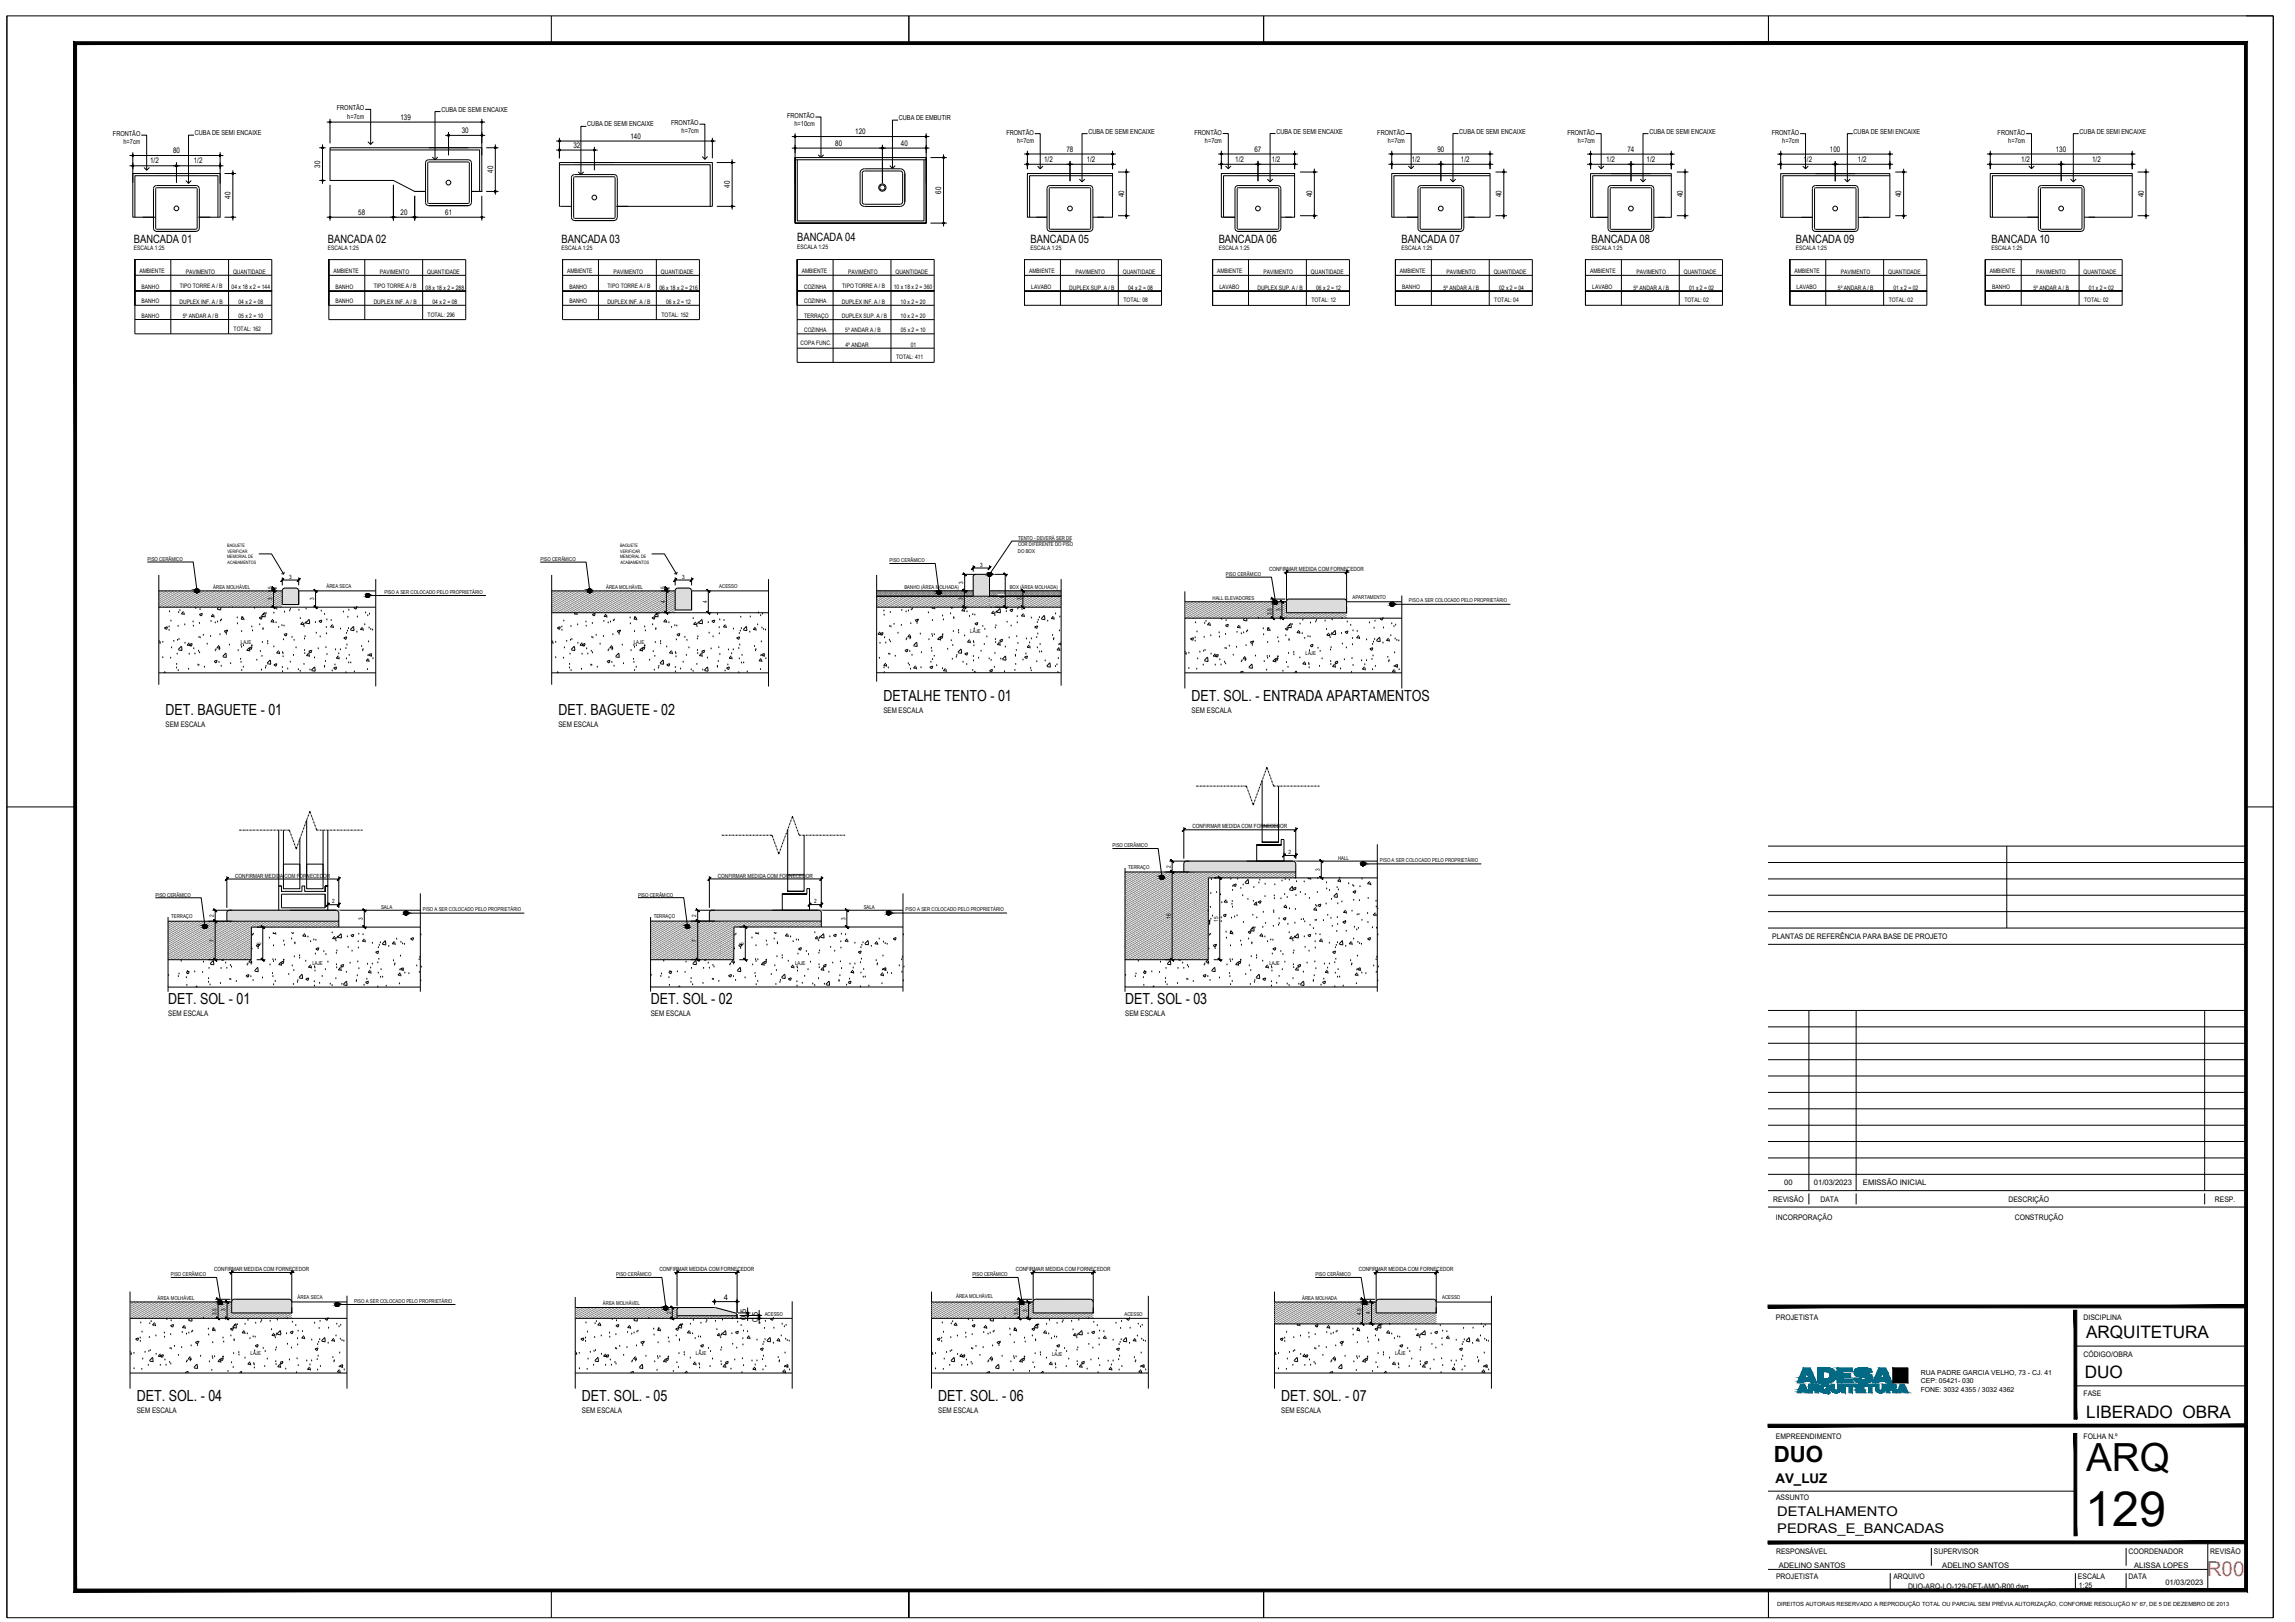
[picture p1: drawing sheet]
<svg xmlns="http://www.w3.org/2000/svg" width="841mm" height="594mm" viewBox="0 0 841 594" stroke-linecap="round" stroke-linejoin="round" font-family="sans-serif">
<defs><g id="words">
<text font-size="17.7" x="764.2" y="559">129</text>
<text font-size="14.2" x="764.5" y="538.8">ARQ</text>
<text font-size="8.2" x="650" y="535.7">DUO</text>
<text font-size="7.5" fill="#f33" x="808.7" y="577.2">R00</text>
<g font-size="6.3">
<text x="764.5" y="490.1">ARQUITETURA</text>
<text x="764" y="504.7">DUO</text>
<text x="764.5" y="519.2">LIBERADO OBRA</text>
</g>
<g font-size="5.6">
<text x="323.7" y="256.9">DETALHE TENTO - 01</text>
<text x="436.7" y="256.8">DET. SOL. - ENTRADA APARTAMENTOS</text>
<text x="60.6" y="261.8">DET. BAGUETE - 01</text>
<text x="204.6" y="261.8">DET. BAGUETE - 02</text>
<text x="61.7" y="367.9">DET. SOL - 01</text>
<text x="238.5" y="367.8">DET. SOL - 02</text>
<text x="412.4" y="367.8">DET. SOL - 03</text>
<text x="50.1" y="513.2">DET. SOL. - 04</text>
<text x="213.3" y="513.2">DET. SOL. - 05</text>
<text x="343.8" y="513.3">DET. SOL. - 06</text>
<text x="469.5" y="513.2">DET. SOL. - 07</text>
</g>
<g font-size="4.9">
<text x="650.6" y="543">AV_LUZ</text>
<text x="651.3" y="555.4">DETALHAMENTO</text>
<text x="651.3" y="561.6">PEDRAS_E_BANCADAS</text>
</g>
<g font-size="4.2">
<text x="49.1" y="88.9">BANCADA 01</text>
<text x="120.2" y="88.9">BANCADA 02</text>
<text x="205.8" y="88.9">BANCADA 03</text>
<text x="292.2" y="88.3">BANCADA 04</text>
<text x="377.7" y="88.9">BANCADA 05</text>
<text x="446.6" y="88.9">BANCADA 06</text>
<text x="513.6" y="88.9">BANCADA 07</text>
<text x="583.3" y="88.9">BANCADA 08</text>
<text x="658.1" y="88.9">BANCADA 09</text>
<text x="729.8" y="88.9">BANCADA 10</text>
</g>
<g font-size="2.8">
<text x="146.8" y="43.9">139</text>
<text x="169.2" y="48.7">30</text>
<text x="231" y="50.8">140</text>
<text x="306.1" y="53.4">80</text>
<text x="313.4" y="49.2">120</text>
<text x="330.1" y="53.4">40</text>
<text x="55" y="59.9">1/2</text>
<text x="63.4" y="56.1">80</text>
<text x="71" y="59.9">1/2</text>
<text x="210.2" y="54.1">32</text>
<text x="382.6" y="59.3">1/2</text>
<text x="390.8" y="55.6">78</text>
<text x="398.3" y="59.3">1/2</text>
<text x="452.7" y="59.3">1/2</text>
<text x="459.7" y="55.6">67</text>
<text x="466" y="59.3">1/2</text>
<text x="517.3" y="59.3">1/2</text>
<text x="526.7" y="55.6">90</text>
<text x="535.4" y="59.3">1/2</text>
<text x="588.6" y="59.3">1/2</text>
<text x="596.4" y="55.6">74</text>
<text x="603.4" y="59.3">1/2</text>
<text x="660.9" y="59.3">1/2</text>
<text x="670.6" y="55.6">100</text>
<text x="680.9" y="59.3">1/2</text>
<text x="740.7" y="59.3">1/2</text>
<text x="753.3" y="55.6">130</text>
<text x="766.7" y="59.3">1/2</text>
<text x="117.4" y="61.4" transform="rotate(-90 117.4 61.4)">30</text>
<text x="180.7" y="63.3" transform="rotate(-90 180.7 63.3)">40</text>
<text x="267.4" y="68.8" transform="rotate(-90 267.4 68.8)">40</text>
<text x="344.9" y="71" transform="rotate(-90 344.9 71)">60</text>
<text x="84.5" y="72.8" transform="rotate(-90 84.5 72.8)">40</text>
<text x="411.9" y="72.2" transform="rotate(-90 411.9 72.2)">40</text>
<text x="480.8" y="72.2" transform="rotate(-90 480.8 72.2)">40</text>
<text x="550.2" y="72.2" transform="rotate(-90 550.2 72.2)">40</text>
<text x="616.7" y="72.2" transform="rotate(-90 616.7 72.2)">40</text>
<text x="696.8" y="72.2" transform="rotate(-90 696.8 72.2)">40</text>
<text x="785.6" y="72.2" transform="rotate(-90 785.6 72.2)">40</text>
<text x="131.3" y="78.7">58</text>
<text x="146.8" y="78.7">20</text>
<text x="163.2" y="78.7">61</text>
<text x="323.7" y="261.2">SEM ESCALA</text>
<text x="436.7" y="261.2">SEM ESCALA</text>
<text x="60.6" y="266.2">SEM ESCALA</text>
<text x="204.6" y="266.2">SEM ESCALA</text>
<text x="649.5" y="343.9">PLANTAS DE REFERÊNCIA PARA BASE DE PROJETO</text>
<text x="61.7" y="372.3">SEM ESCALA</text>
<text x="238.5" y="372.2">SEM ESCALA</text>
<text x="412.4" y="372.3">SEM ESCALA</text>
<text x="653.8" y="434.2">00</text>
<text x="664.7" y="434.1">01/03/2023</text>
<text x="682.7" y="434.2">EMISSÃO INICIAL</text>
<text x="649.8" y="440.1">REVISÃO</text>
<text x="667.1" y="440.1">DATA</text>
<text x="736" y="440.1">DESCRIÇÃO</text>
<text x="811.6" y="440.1">RESP.</text>
<text x="650.8" y="447">INCORPORAÇÃO</text>
<text x="738.3" y="447">CONSTRUÇÃO</text>
<text x="265.2" y="476.2">4</text>
<text x="273.5" y="483.3" transform="rotate(-90 273.5 483.3)">0.5</text>
<text x="277.7" y="484.3" transform="rotate(-90 277.7 484.3)">0.5</text>
<text x="650.8" y="483.4">PROJETISTA</text>
<text x="763.5" y="483.4">DISCIPLINA</text>
<text x="763.5" y="497.1">CÓDIGO/OBRA</text>
<text x="763.5" y="511.2">FASE</text>
<text x="50.1" y="517.6">SEM ESCALA</text>
<text x="213.3" y="517.6">SEM ESCALA</text>
<text x="343.8" y="517.6">SEM ESCALA</text>
<text x="469.5" y="517.6">SEM ESCALA</text>
<text x="650.8" y="527.1">EMPREENDIMENTO</text>
<text x="763.6" y="527.1">FOLHA N.º</text>
<text x="650.9" y="549.5">ASSUNTO</text>
<text x="650.9" y="569.2">RESPONSÁVEL</text>
<text x="708.7" y="569.2">SUPERVISOR</text>
<text x="780" y="569.2">COORDENADOR</text>
<text x="810" y="569.2">REVISÃO</text>
<text x="651.8" y="574.4">ADELINO SANTOS</text>
<text x="711.8" y="574.4">ADELINO SANTOS</text>
<text x="782.1" y="574.4">ALISSA LOPES</text>
<text x="650.9" y="578.4">PROJETISTA</text>
<text x="693.8" y="578.4">ARQUIVO</text>
<text x="761.5" y="578.4">ESCALA</text>
<text x="761.9" y="581.5">1:25</text>
<text x="780" y="578.4">DATA</text>
<text x="793.5" y="580.5">01/03/2023</text>
<text x="699.2" y="582.1">DUO-ARQ-LO-129-DET-AMO-R00.dwg</text>
</g>
<g font-size="2.5">
<text x="123.4" y="40.4">FRONTÃO</text>
<text x="161.7" y="40.9">CUBA DE SEMI ENCAIXE</text>
<text x="127.3" y="43.4">h=7cm</text>
<text x="215.2" y="46.3">CUBA DE SEMI ENCAIXE</text>
<text x="245.9" y="45.9">FRONTÃO</text>
<text x="288.4" y="43.2">FRONTÃO</text>
<text x="291.2" y="46.2">h=10cm</text>
<text x="329.4" y="44">CUBA DE EMBUTIR</text>
<text x="41.4" y="49.9">FRONTÃO</text>
<text x="45.2" y="52.9">h=7cm</text>
<text x="71.4" y="49.5">CUBA DE SEMI ENCAIXE</text>
<text x="249.8" y="48.9">h=7cm</text>
<text x="368.8" y="49.3">FRONTÃO</text>
<text x="372.7" y="52.3">h=7cm</text>
<text x="398.9" y="49">CUBA DE SEMI ENCAIXE</text>
<text x="437.7" y="49.3">FRONTÃO</text>
<text x="441.6" y="52.3">h=7cm</text>
<text x="467.7" y="48.9">CUBA DE SEMI ENCAIXE</text>
<text x="504.7" y="49.3">FRONTÃO</text>
<text x="508.6" y="52.3">h=7cm</text>
<text x="534.7" y="48.9">CUBA DE SEMI ENCAIXE</text>
<text x="574.4" y="49.3">FRONTÃO</text>
<text x="578.3" y="52.3">h=7cm</text>
<text x="604.4" y="49">CUBA DE SEMI ENCAIXE</text>
<text x="649.3" y="49.3">FRONTÃO</text>
<text x="653.1" y="52.3">h=7cm</text>
<text x="679.3" y="49">CUBA DE SEMI ENCAIXE</text>
<text x="732.1" y="49.3">FRONTÃO</text>
<text x="736" y="52.3">h=7cm</text>
<text x="762.1" y="49">CUBA DE SEMI ENCAIXE</text>
<text x="703.9" y="503.6">RUA PADRE GARCIA VELHO, 73 - CJ. 41</text>
<text x="703.9" y="509.7">FONE: 3032 4355 / 3032 4362</text>
<text x="703.9" y="506.6">CEP: 05421- 030</text>
</g>
<g font-size="2.2">
<text x="49.1" y="91.7">ESCALA 1:25</text>
<text x="120.2" y="91.7">ESCALA 1:25</text>
<text x="205.8" y="91.7">ESCALA 1:25</text>
<text x="292.2" y="91.1">ESCALA 1:25</text>
<text x="377.7" y="91.7">ESCALA 1:25</text>
<text x="446.6" y="91.7">ESCALA 1:25</text>
<text x="513.6" y="91.7">ESCALA 1:25</text>
<text x="583.3" y="91.7">ESCALA 1:25</text>
<text x="658.1" y="91.7">ESCALA 1:25</text>
<text x="729.8" y="91.7">ESCALA 1:25</text>
<text x="51.1" y="100">AMBIENTE</text>
<text x="68.1" y="100.2">PAVIMENTO</text>
<text x="85.4" y="100.2">QUANTIDADE</text>
<text x="122.2" y="100">AMBIENTE</text>
<text x="139.2" y="100.2">PAVIMENTO</text>
<text x="156.5" y="100.2">QUANTIDADE</text>
<text x="207.8" y="100">AMBIENTE</text>
<text x="224.8" y="100.2">PAVIMENTO</text>
<text x="242.2" y="100.2">QUANTIDADE</text>
<text x="293.8" y="100">AMBIENTE</text>
<text x="310.8" y="100.2">PAVIMENTO</text>
<text x="328.2" y="100.2">QUANTIDADE</text>
<text x="377.1" y="100">AMBIENTE</text>
<text x="394.1" y="100.2">PAVIMENTO</text>
<text x="411.5" y="100.2">QUANTIDADE</text>
<text x="446" y="100">AMBIENTE</text>
<text x="463" y="100.2">PAVIMENTO</text>
<text x="480.4" y="100.2">QUANTIDADE</text>
<text x="513" y="100">AMBIENTE</text>
<text x="530" y="100.2">PAVIMENTO</text>
<text x="547.4" y="100.2">QUANTIDADE</text>
<text x="582.7" y="100">AMBIENTE</text>
<text x="599.7" y="100.2">PAVIMENTO</text>
<text x="617" y="100.2">QUANTIDADE</text>
<text x="657.5" y="100">AMBIENTE</text>
<text x="674.6" y="100.2">PAVIMENTO</text>
<text x="691.9" y="100.2">QUANTIDADE</text>
<text x="729.2" y="100">AMBIENTE</text>
<text x="746.2" y="100.2">PAVIMENTO</text>
<text x="763.6" y="100.2">QUANTIDADE</text>
<text x="51.9" y="105.9">BANHO</text>
<text x="65.9" y="105.6">TIPO TORRE A / B</text>
<text x="84.9" y="106">04 x 18 x 2 = 144</text>
<text x="123" y="105.9">BANHO</text>
<text x="137" y="105.6">TIPO TORRE A / B</text>
<text x="156" y="106.1">08 x 18 x 2 = 288</text>
<text x="208.6" y="105.9">BANHO</text>
<text x="222.7" y="105.6">TIPO TORRE A / B</text>
<text x="241.6" y="106.1">06 x 18 x 2 = 216</text>
<text x="294.7" y="105.9">COZINHA</text>
<text x="308.6" y="105.6">TIPO TORRE A / B</text>
<text x="327.5" y="106">10 x 18 x 2 = 360</text>
<text x="377.9" y="105.9">LAVABO</text>
<text x="391.9" y="106.1">DUPLEX SUP. A / B</text>
<text x="413.4" y="106.1">04 x 2 = 08</text>
<text x="446.9" y="105.9">LAVABO</text>
<text x="460.8" y="106.1">DUPLEX SUP. A / B</text>
<text x="482.3" y="106.1">06 x 2 = 12</text>
<text x="513.9" y="105.9">BANHO</text>
<text x="529" y="106.1">5º ANDAR A / B</text>
<text x="549.3" y="106.1">02 x 2 = 04</text>
<text x="583.5" y="105.9">LAVABO</text>
<text x="598.6" y="106.1">5º ANDAR A / B</text>
<text x="619" y="106.1">01 x 2 = 02</text>
<text x="658.4" y="105.9">LAVABO</text>
<text x="673.5" y="106.1">5º ANDAR A / B</text>
<text x="693.9" y="106.1">01 x 2 = 02</text>
<text x="730" y="105.9">BANHO</text>
<text x="745.1" y="106.1">5º ANDAR A / B</text>
<text x="765.5" y="106.1">01 x 2 = 02</text>
<text x="51.9" y="111.1">BANHO</text>
<text x="65.8" y="111.3">DUPLEX INF. A / B</text>
<text x="87.4" y="111.3">04 x 2 = 08</text>
<text x="123" y="111.1">BANHO</text>
<text x="136.9" y="111.3">DUPLEX INF. A / B</text>
<text x="158.5" y="111.3">04 x 2 = 08</text>
<text x="208.6" y="111.1">BANHO</text>
<text x="222.6" y="111.3">DUPLEX INF. A / B</text>
<text x="244.1" y="111.3">06 x 2 = 12</text>
<text x="294.7" y="111.1">COZINHA</text>
<text x="308.6" y="111.3">DUPLEX INF. A / B</text>
<text x="330" y="111.3">10 x 2 = 20</text>
<text x="411.7" y="110.7">TOTAL: 08</text>
<text x="480.6" y="110.7">TOTAL: 12</text>
<text x="547.6" y="110.7">TOTAL: 04</text>
<text x="617.2" y="110.7">TOTAL: 02</text>
<text x="692.1" y="110.7">TOTAL: 02</text>
<text x="763.8" y="110.7">TOTAL: 02</text>
<text x="51.9" y="116.3">BANHO</text>
<text x="67" y="116.5">5º ANDAR A / B</text>
<text x="87.4" y="116.5">05 x 2 = 10</text>
<text x="156.7" y="115.9">TOTAL: 296</text>
<text x="242.4" y="115.9">TOTAL: 152</text>
<text x="294.7" y="116.4">TERRAÇO</text>
<text x="308.6" y="116.5">DUPLEX SUP. A / B</text>
<text x="330" y="116.5">10 x 2 = 20</text>
<text x="85.6" y="121.1">TOTAL: 162</text>
<text x="294.7" y="121.6">COZINHA</text>
<text x="309.7" y="121.7">5º ANDAR A / B</text>
<text x="330.1" y="121.7">05 x 2 = 10</text>
<text x="293.4" y="126.5">COPA FUNC.</text>
<text x="309.8" y="126.9">4º ANDAR</text>
<text x="328.4" y="131.6">TOTAL: 411</text>
<text x="333.8" y="127">01</text>
</g>
<g font-size="2.1">
<text x="359.1" y="207.5">3</text>
<text x="465.1" y="209.1">CONFIRMAR MEDIDA COM FORNECEDOR</text>
<text x="106" y="211.9">3</text>
<text x="250" y="211.9">3</text>
<text x="353" y="213.8" transform="rotate(-90 353 213.8)">3</text>
<text x="99.7" y="219.9" transform="rotate(-90 99.7 219.9)">3</text>
<text x="99.7" y="216.4" transform="rotate(-90 99.7 216.4)">.5</text>
<text x="115.1" y="219.9" transform="rotate(-90 115.1 219.9)">3</text>
<text x="243.7" y="216.4" transform="rotate(-90 243.7 216.4)">.5</text>
<text x="243.7" y="220.9" transform="rotate(-90 243.7 220.9)">4</text>
<text x="259.1" y="220.9" transform="rotate(-90 259.1 220.9)">4</text>
<text x="352.9" y="219.9" transform="rotate(-90 352.9 219.9)">3</text>
<text x="367.9" y="218.9" transform="rotate(-90 367.9 218.9)">6</text>
<text x="374.3" y="219.9" transform="rotate(-90 374.3 219.9)">3</text>
<text x="465.9" y="225.1" transform="rotate(-90 465.9 225.1)">3.5</text>
<text x="469.3" y="223.9" transform="rotate(-90 469.3 223.9)">3</text>
<text x="437" y="303.4">CONFIRMAR MEDIDA COM FORNECEDOR</text>
<text x="429" y="317.9" transform="rotate(-90 429 317.9)">2</text>
<text x="472.2" y="312.8">2</text>
<text x="86.2" y="321.4">CONFIRMAR MEDIDA COM FORNECEDOR</text>
<text x="263.1" y="321.4">CONFIRMAR MEDIDA COM FORNECEDOR</text>
<text x="483.6" y="319" transform="rotate(-90 483.6 319)">3</text>
<text x="78.3" y="335.8" transform="rotate(-90 78.3 335.8)">2</text>
<text x="121.7" y="330.8">2</text>
<text x="255.2" y="335.8" transform="rotate(-90 255.2 335.8)">2</text>
<text x="298.4" y="330.8">2</text>
<text x="133" y="336.9" transform="rotate(-90 133 336.9)">3</text>
<text x="309.8" y="336.9" transform="rotate(-90 309.8 336.9)">3</text>
<text x="429" y="336.4" transform="rotate(-90 429 336.4)">16</text>
<text x="446.4" y="337.5" transform="rotate(-90 446.4 337.5)">15</text>
<text x="78.3" y="344.9" transform="rotate(-90 78.3 344.9)">7</text>
<text x="95.7" y="346" transform="rotate(-90 95.7 346)">6</text>
<text x="255.2" y="344.9" transform="rotate(-90 255.2 344.9)">7</text>
<text x="272.6" y="346" transform="rotate(-90 272.6 346)">6</text>
<text x="78.5" y="465.6">CONFIRMAR MEDIDA COM FORNECEDOR</text>
<text x="241.7" y="465.6">CONFIRMAR MEDIDA COM FORNECEDOR</text>
<text x="372.2" y="465.6">CONFIRMAR MEDIDA COM FORNECEDOR</text>
<text x="497.9" y="465.6">CONFIRMAR MEDIDA COM FORNECEDOR</text>
<text x="79.4" y="481.6" transform="rotate(-90 79.4 481.6)">3.5</text>
<text x="82.7" y="480.3" transform="rotate(-90 82.7 480.3)">3</text>
<text x="245.9" y="481.3" transform="rotate(-90 245.9 481.3)">2</text>
<text x="373.1" y="481.6" transform="rotate(-90 373.1 481.6)">3.5</text>
<text x="376.4" y="480.4" transform="rotate(-90 376.4 480.4)">3</text>
<text x="498.8" y="481.6" transform="rotate(-90 498.8 481.6)">4.5</text>
<text x="502.1" y="481.3" transform="rotate(-90 502.1 481.3)">4</text>
<text x="651.2" y="588.1">DIREITOS AUTORAIS RESERVADO A REPRODUÇÃO TOTAL OU PARCIAL SEM PRÉVIA AUTORIZAÇÃO, CONFORME RESOLUÇÃO N° 67, DE 5 DE DEZEMBRO DE 2013</text>
</g>
<g font-size="2">
<text x="373.1" y="197.8">TENTO - DEVERÁ SER DE</text>
<text x="373" y="202.5">DO BOX</text>
<text x="373.1" y="200.1">COR DIFERENTE DO PISO</text>
<text x="54.1" y="205.5">PISO CERÂMICO</text>
<text x="198.1" y="205.5">PISO CERÂMICO</text>
<text x="326" y="206">PISO CERÂMICO</text>
<text x="78.2" y="215.8">ÁREA MOLHÁVEL</text>
<text x="119.6" y="215.3">ÁREA SECA</text>
<text x="222.1" y="215.8">ÁREA MOLHÁVEL</text>
<text x="263.6" y="215.3">ACESSO</text>
<text x="331.4" y="215.7">BANHO (ÁREA MOLHADA)</text>
<text x="370" y="215.7">BOX (ÁREA MOLHADA)</text>
<text x="449.2" y="211">PISO CERÂMICO</text>
<text x="140.9" y="217.4">PISO A SER COLOCADO PELO PROPRIETÁRIO</text>
<text x="444.4" y="219.6">HALL ELEVADORES</text>
<text x="495.6" y="219.5">APARTAMENTO</text>
<text x="516.3" y="220.6">PISO A SER COLOCADO PELO PROPRIETÁRIO</text>
<text x="355.6" y="232">LAJE</text>
<text x="88.3" y="236">LAJE</text>
<text x="232.3" y="236">LAJE</text>
<text x="478.4" y="240">LAJE</text>
<text x="407.7" y="310.4">PISO CERÂMICO</text>
<text x="490.3" y="314.9">HALL</text>
<text x="505.7" y="315.7">PISO A SER COLOCADO PELO PROPRIETÁRIO</text>
<text x="413.4" y="318.1">TERRAÇO</text>
<text x="57" y="328.4">PISO CERÂMICO</text>
<text x="233.8" y="328.4">PISO CERÂMICO</text>
<text x="139.6" y="332.9">SALA</text>
<text x="155" y="333.7">PISO A SER COLOCADO PELO PROPRIETÁRIO</text>
<text x="316.5" y="332.9">SALA</text>
<text x="331.8" y="333.7">PISO A SER COLOCADO PELO PROPRIETÁRIO</text>
<text x="62.7" y="336.2">TERRAÇO</text>
<text x="239.6" y="336.1">TERRAÇO</text>
<text x="114.5" y="353.6">LAJE</text>
<text x="291.4" y="353.5">LAJE</text>
<text x="465.2" y="353.5">LAJE</text>
<text x="62.6" y="467.5">PISO CERÂMICO</text>
<text x="225.8" y="467.5">PISO CERÂMICO</text>
<text x="356.3" y="467.5">PISO CERÂMICO</text>
<text x="482.1" y="467.5">PISO CERÂMICO</text>
<text x="57.8" y="476.1">ÁREA MOLHÁVEL</text>
<text x="109.1" y="475.9">ÁREA SECA</text>
<text x="129.7" y="477.1">PISO A SER COLOCADO PELO PROPRIETÁRIO</text>
<text x="221" y="478.1">ÁREA MOLHÁVEL</text>
<text x="350.4" y="475.4">ÁREA MOLHÁVEL</text>
<text x="477.2" y="476.1">ÁREA MOLHADA</text>
<text x="528.5" y="475.9">ACESSO</text>
<text x="280.2" y="481.9">ACESSO</text>
<text x="412.1" y="481.9">ACESSO</text>
<text x="91.8" y="496.5">LAJE</text>
<text x="255" y="496.5">LAJE</text>
<text x="385.6" y="496.5">LAJE</text>
<text x="511.3" y="496.5">LAJE</text>
</g>
<g font-size="1.7">
<text x="83.3" y="200.5">BAGUETE</text>
<text x="83.3" y="202.5">VERIFICAR</text>
<text x="227.2" y="200.5">BAGUETE</text>
<text x="227.3" y="202.5">VERIFICAR</text>
<text x="83.3" y="204.5">MEMORIAL DE</text>
<text x="83.4" y="206.5">ACABAMENTOS</text>
<text x="227.2" y="204.5">MEMORIAL DE</text>
<text x="227.4" y="206.5">ACABAMENTOS</text>
</g>
</g></defs>
<!-- layer: ARQ-HID -->
<g fill="none" stroke="#000" stroke-width=".37">
<path d="M120.9 54.9h54.9v15.2M157.1 59.3l-.4 .3v14.6M157.1 58.5l-.7 .2-.5 .9v14.6M157.1 59.3h14.5M157.1 58.5h14.5M157.1 54.1h14.5M171.6 59.3l.3 .3 .1 14.6M171.6 58.5l.9 .5 .2 .6 .1 14.6M205 59.5v16.1M210.6 59.5h14.5M291.4 57.7v24h48v-24v24h-48zM291.4 58.5h48"/>
<path d="M291.4 57.7h48M292.2 58.5v22.4h46.4v-22.4M49.4 79.6v-15.2h30.5v15.2M52.3 79.6h3.9M57.1 79.6h-8.4v-16h32v16h-8M57.4 63.6h14.5M72.2 69.1l-.3-.3h-14.7l-.1 14.8 .3 .3 14.5 .1 .3-.4M72.2 69.1v14.5M73.1 79.6h4M152 70.1h3.9h-3.9l-7.8-4h-23.3v-12h55.7v16h-3.8h4M155.9 74.2l.3 .6 .9 .5M156.7 74.2l.4 .3"/>
<path d="M157.1 75.3h14.5h-14.5M157.1 74.5h14.5M171.9 74.2l-.3 .3M172.7 74.2l-.2 .6-.9 .5M205 60.3h55.3v15.3M205.4 75.6h4M225.1 64.7l.3 .4v14.5l-.3 .3M225.1 63.9l.6 .3 .5 .9v14.5l-.2 .7-.9 .4M225.1 64.7h-14.6l-.3 .4 .1 14.7 14.8 .2M225.1 63.9h-14.6l-.9 .5-.2 .7v14.5l.5 .9 .6 .2M225.8 75.6h35.3M316.7 61.8a1.59 1.59 0 0 0-1.5 1.6v10.6a1.5 1.5 0 0 0 1.5 1.6"/>
<path d="M316.7 62.6l-.5 .3-.2 .5v10.9l.7 .5M316.8 61.8h13.2a1.59 1.59 0 0 1 1.5 1.6l.1 10.6a1.68 1.68 0 0 1-1.6 1.6h-13.2M316.8 62.6h13.2l.5 .3 .2 .5M316.8 74.8h13.2M330.7 74l-.2 .5-.5 .3M330.8 63.4v10.6M379.7 79.6h4h-7.2v-16h31.2v16h-5.6M384.8 68.8l-.3 .3v14.5l.3 .3M384.8 68l-.9 .4-.2 .7v14.5l.2 .7 .9 .4M384.8 68.8h14.5l.4 .3M384.8 68h14.5l.7 .2 .5 .9M384.8 63.6h14.6"/>
<path d="M399.7 69.1v14.5M400.5 79.6h4M400.5 69.1v14.5M407.7 64.4h-30.4v15.2M448.6 79.6h4h-5v-16h26.8v16h-3.4M453.4 68.9l15-.1 .2 .3-.1 14.7-.2 .2-14.8-.1zM453.7 63.6h14.6M469.4 79.6h4M474.4 64.4h-26v15.2M515.6 79.6h4h-9.6v-16h36v16h-8M520.8 63.6h14.5M535.6 69.1l-.3-.3h-14.7l-.2 14.8 .3 .3 14.6 .1 .3-.4"/>
<path d="M535.6 69.1v14.5M536.4 79.6h4M546 64.4h-35.2v15.2M585.2 79.6h4.1h-6.4v-16h29.6v16h-4.8M590.4 63.6h14.5M605.2 69.1l-.3-.3-14.8 .1v14.8l.3 .3M605.3 69.1v14.6M606.1 79.6h4M612.5 64.4h-28.8v15.2M660.1 79.6h4.1h-11.6v-16h40v16h-10M665.3 63.6h14.5M680.9 69.1l-.2-.7-.9-.4h-14.5l-.9 .4-.2 .7v14.5l.4 .9 .7 .3"/>
<path d="M681 79.6h3.9M681 69.1v14.6M692.6 64.4h-39.2v15.2M742.9 79.6h4.1h-17.7v-16h52.1v16h-16M748.1 63.6h14.5M762.9 69.1l-.3-.3h-14.7l-.1 14.8 .3 .3 14.5 .1 .3-.4M763 69.1v14.5M763.7 69.1l-.2-.7-.9-.4h-14.5l-.7 .2-.4 .9v14.5l.2 .7 .9 .4M763.8 79.6h3.9M763.8 69.1v14.5M781.4 64.4h-51.2v15.2M57.4 84.7l-.9-.4-.3-.7v-14.5l.3-.7 .9-.4h14.5l.9 .4 .2 .7 .1 14.5-.5 .9-.7 .2"/>
<path d="M71.9 84.8h-14.5h14.5M210.6 80.8h14.5h-14.5M399.4 84.8h-14.6h14.6M399.7 83.6l-.4 .3-14.5 .1M400.5 83.6l-.3 .7-.9 .4M453.7 84.7l-.9-.4-.2-.7v-14.5l.2-.7 .9-.4h14.6l.9 .4 .2 .7v14.5l-.5 .9-.6 .2M468.3 84.8h-14.6h14.6M520.7 84.7l-.9-.4-.2-.7v-14.5l.2-.7 .9-.4h14.6l.9 .4 .2 .7v14.5l-.5 .9-.6 .2M535.3 84.8h-14.5h14.5M590.4 84.8l-.9-.5-.2-.7v-14.5l.2-.7 .9-.4h14.5l.9 .4 .2 .7 .1 14.6-.5 .8-.7 .3M590.4 84h14.5M604.9 84.8h-14.5h14.5"/>
<path d="M605.2 83.6l-.3 .4M665.3 84l-.3-.3v-14.8l14.8-.1 .3 .3 .1 14.6-.4 .3M665.3 84h14.5M679.8 84.8h-14.5h14.5M680.9 83.6l-.2 .7-.9 .5M762.6 84.8h-14.5h14.5M763.7 83.6l-.2 .7-.9 .4"/>
<circle cx="64.7" cy="76.3" r=".87"/>
<circle cx="164.3" cy="66.9" r=".87"/>
<circle cx="217.8" cy="72.3" r=".87"/>
<circle cx="323.3" cy="68.7" r="1.33"/>
<circle cx="323.3" cy="68.7" r=".95"/>
<circle cx="392.1" cy="76.4" r=".87"/>
<circle cx="461" cy="76.4" r=".87"/>
<circle cx="528" cy="76.4" r=".87"/>
<circle cx="597.7" cy="76.4" r=".87"/>
<circle cx="672.5" cy="76.4" r=".87"/>
<circle cx="755.3" cy="76.4" r=".87"/>
</g>
<!-- layer: ARQ-DIM -->
<g fill="none" stroke="#000" stroke-width=".37">
<path d="M47.4 57h34.5M48.7 55.8v11.1M64.7 59.5v7.4M80.7 55.8v11.4M163.2 49.6h14.6M164.4 48.4v8.5M176.6 48.4v8.5M203.8 55h15.2M203.8 51.7h58.4M205 50.5v7.5M217.8 53.8v8.6M261.1 50.5v7.5"/>
<path d="M262.7 59.5h6.8M268.3 58.3v18.5M290.2 50h50.4M290.2 54.2h50.4M291.4 48.8v18.3M323.4 53.1v14M339.4 48.8v18.3M341 57.7h6M345.8 56.5v26.4M375.3 56.4h33.6M376.5 55.2v6.7M392.1 59v7.4"/>
<path d="M407.7 55.2v6.7M446.4 56.4h29.2M447.6 55.2v6.7M461 58.9v7.5M474.4 55.2v6.7M508.8 56.4h38.4M510 55.2v6.7M528 58.9v7.5M546 55.2v6.7M581.6 56.4h32.1M582.9 55.2v6.8M597.7 59v7.4"/>
<path d="M612.5 55.2v6.8M651.3 56.4h42.4M652.6 55.2v6.8M672.5 59v7.4M692.6 55.2v6.8M728.1 56.4h54.5M729.3 55.2v6.7M755.3 58.9v7.5M781.4 55.2v6.7M47.4 60.7h34.5M82.3 63.6h4.2M82.3 79.6h4.2"/>
<path d="M85.3 62.4v18.3M205 75.6h.4M262.7 75.6h6.8M375.3 60.2h33.6M409.7 63h4.3M409.7 79h4.3M412.7 61.8v18.4M446.4 60.2h29.2M476.4 63h6.4M476.4 79h6.4M481.7 61.8v18.4M508.8 60.2h38.4"/>
<path d="M548 63h4.3M548 79h4.3M551.1 61.8v18.4M581.6 60.2h32.1M614.5 63h4.2M614.5 79h4.2M617.5 61.8v18.4M651.3 60.2h42.4M694.5 63h4.3M694.5 79h4.3M697.6 61.8v18.4M728.1 60.2h54.5"/>
<path d="M783.4 63h4.2M783.4 79h4.2M786.4 61.8v18.4M341 81.7h6M392.5 198.2h-21.7l-8.2 12.2M54 205.8h16.8l1.4 10.6M98.2 216.4h3.3M99.2 215.4h2.3M100.2 215.4v7M103.4 211.5v2.9M103.4 212.4h6.1M109.5 211.5v2.9"/>
<path d="M115.6 216.4v6M116 216.4h.6M134.7 218.1h43.4M198 205.9h16.8l1.3 10.5M242.2 216.4h3.2M243.2 215.4h2.2M244.2 215.4v9M247.4 212.4h6M247.4 211.5v2.9M253.4 211.5v2.9M259.6 216.4v8M260 216.4h.6"/>
<path d="M325.9 206.4h16.8l1.4 10.5M352.4 216.4h2.2M352.5 210.4h5.1M353.4 216.4v6M353.5 210.4v6M356.6 207v2.4M356.6 208h6M362.6 207v1.4M364.6 210.4h4.8M368.4 210.4v12M373.7 216.4h.1M374.8 216.4v6"/>
<path d="M449.2 211.4h16.7l1.4 8.5M465.5 219.4h5.5M466.5 219.4v7M470.5 209.6h24M471.5 208.6v11.3M493.5 208.6v11.8M99.2 222.4h2.3M116 222.4h.6M243.2 224.4h2.2M260 224.4h.6M352.4 222.4h2.2M364.6 222.4h4.8"/>
<path d="M373.1 222.4h.7M465.5 226.4h.5M468.8 220.4h2.2M468.8 226.4h2.2M469.8 220.4v6M510.1 221.3h43.4M407.7 310.8h16.7l1.4 10.5M427 319.4h8.8M428.5 315.4h7.3M429.5 315.4v36.1M433.8 303v11.5M433.8 303.9h41"/>
<path d="M470.5 312.3v1.1M470.5 313.3h4.3M474.8 303v11.5M483.8 315.4h1.4M484.2 315.4v6.1M499.5 316.4h43.3M56.9 328.8h16.8l1.4 10.6M76.4 337.4h8.7M77.8 333.4h7.3M78.9 333.4v18.1M83.1 320.9v11.6M83.1 322h41"/>
<path d="M94.1 339.6h3.2M96.3 339.6v11.9M120.1 330.3v1.2M120.1 331.4h4M124.1 320.9v11.6M133.1 333.4h1.4M133.1 339.6h1.4M133.5 333.4v6.2M148.8 334.4h43.3M233.8 328.8h16.8l1.4 10.5M253.2 337.4h8.8M254.7 333.4h7.3"/>
<path d="M255.7 333.4v18.1M260 321.9h41M260 320.9v11.6M271 339.5h3.1M273.1 339.5v12M296.7 330.3v1.1M296.7 331.3h4.3M301 320.9v11.6M310 333.4h1.3M310 339.5h1.3M310.3 333.4v6.1M325.6 334.4h43.4"/>
<path d="M444.8 321.5h3.2M447 321.5v30M483.8 321.5h1.4M76.4 351.5h3.4M94.1 351.5h3.2M253.2 351.5h3.5M270.9 351.5h3.2M427 351.5h3.6M444.8 351.5h3.2M62.6 467.9h16.8l1.4 8.5M78.9 475.9h5.5M79.9 475.9v7"/>
<path d="M82.2 476.9h2.2M83.2 476.9v6M83.9 466.1h24M84.9 465.1v11.3M106.9 465.1v11.8M123.6 477.8h43.3M225.8 467.9h16.8l1.4 10.5M245.4 478.9h2.2M246.4 478.9v4M247.1 466.1h24M248.1 465.1v13.3M270.1 465.1v15.8"/>
<path d="M356.3 467.9h16.8l1.4 8.5M372.6 475.9h5.5M373.6 475.9v7M375.9 476.9h2.2M376.9 476.9v6M377.6 466.1h24M378.6 465.1v11.3M400.6 465.1v11.8M482 467.9h16.8l1.4 8.5M498.3 475.9h5.5M499.3 475.9v9M501.6 476.9h2.2"/>
<path d="M502.6 476.9v8M503.3 466.1h24M504.3 465.1v11.3M526.3 465.1v11.8M78.9 482.9h.5M82.2 482.9h2.2M245.4 482.9h2.2M372.6 482.9h.5M375.9 482.9h2.2M498.3 484.9h.5M501.6 484.9h2.2M823.1 564.9v17.6h-14"/>
<circle cx="72.2" cy="216.4" r=".7"/>
<circle cx="134.7" cy="218.1" r=".7"/>
<circle cx="216.1" cy="216.4" r=".7"/>
<circle cx="344.1" cy="216.9" r=".7"/>
<circle cx="467.3" cy="220.6" r=".7"/>
<circle cx="510.1" cy="221.3" r=".7"/>
<circle cx="499.5" cy="316.4" r=".7"/>
<circle cx="75.1" cy="339.3" r=".7"/>
<circle cx="148.8" cy="334.4" r=".7"/>
<circle cx="251.9" cy="339.3" r=".7"/>
<circle cx="325.6" cy="334.4" r=".7"/>
<circle cx="425.8" cy="321.3" r=".7"/>
<circle cx="80.7" cy="477.1" r=".7"/>
<circle cx="123.5" cy="477.8" r=".7"/>
<circle cx="243.9" cy="479.1" r=".7"/>
<circle cx="374.4" cy="477.1" r=".7"/>
<circle cx="500.2" cy="477.1" r=".7"/>
</g>
<!-- layer: 0 -->
<g fill="#000" stroke="#000" stroke-width=".37">
<path d="M118.2 65.9v.2zM617.3 63h.2zM617.5 78.8v.2z"/>
<path d="M27 15.3l1.1 1 795.4-1zM28.1 16.3l795.4-1-.9 1zM823.5 15.3l-.9 1 .9 566.7zM822.6 16.3l.9 566.7-.9-1zM27 583h796.5l-.9-1zM27 583l1.1-1h794.5zM27 15.3v567.7l1.1-1zM27 15.3l1.1 1v565.7z"/>
<path d="M48.4 57h.3zM48.5 57.1l.2-.1zM48.7 57v.2z"/>
<path d="M48.5 56.8l.2 .2zM48.5 56.8l.2 .2z"/>
<path d="M48.7 57l.1 .1zM48.7 57h.2zM48.7 56.7v.3z"/>
<path d="M80.5 56.8l.2 .2zM80.5 57h.2zM80.7 57v.2z"/>
<path d="M80.7 57v.2zM80.7 57l.1 .1z"/>
<path d="M80.7 57h.2zM80.7 56.7v.3zM80.5 56.8l.2 .2z"/>
<path d="M118.2 54.1l-.1 .2zM118.2 54.1l.1 .2zM118.2 54.1h.2z"/>
<path d="M118.1 53.9l.1 .2zM118.1 53.9l.1 .2zM118 54.1h.2z"/>
<path d="M118.3 53.9l-.1 .2zM118.2 53.9v.2z"/>
<path d="M120.7 44.7h.2zM120.8 44.9l.1-.2zM120.9 44.7l.2 .2z"/>
<path d="M120.8 44.5l.1 .2zM120.8 44.5l.1 .2z"/>
<path d="M120.9 44.7h.3zM120.9 44.7h.3zM120.9 44.5v.2z"/>
<path d="M164.2 49.6h.2zM164.2 49.8l.2-.2zM164.4 49.6l.1 .2z"/>
<path d="M164.2 49.4l.2 .2zM164.2 49.4l.2 .2z"/>
<path d="M164.4 49.6l.1 .2zM164.5 49.4l-.1 .2zM164.4 49.4v.2z"/>
<path d="M176.4 49.4l.2 .2zM176.3 49.6h.3zM176.6 49.6l-.2 .2z"/>
<path d="M176.4 44.5l.2 .2zM176.3 44.7h.3zM176.6 44.7l-.2 .2z"/>
<path d="M176.6 49.6l.1 .2zM176.6 49.6h.2z"/>
<path d="M176.6 44.7l.1 .2zM176.6 44.7h.2z"/>
<path d="M176.7 49.4l-.1 .2zM176.6 49.4v.2zM176.4 49.4l.2 .2z"/>
<path d="M176.7 44.5l-.1 .2zM176.6 44.5v.2zM176.4 44.5l.2 .2z"/>
<path d="M181.3 54.3l.2-.2zM181.5 54.1l.2 .2zM181.5 54.1l.2 .2z"/>
<path d="M181.3 53.9l.2 .2zM181.3 53.9l.2 .2zM181.3 54.1h.2z"/>
<path d="M181.7 53.9l-.2 .2zM181.5 53.9v.2z"/>
<path d="M204.8 55h.2zM204.8 55.1l.2-.1zM205 55v.2z"/>
<path d="M204.8 51.7h.2zM204.8 51.8l.2-.1zM205 51.7l.2 .1z"/>
<path d="M204.8 54.8l.2 .2zM204.8 54.8l.2 .2z"/>
<path d="M204.8 51.5l.2 .2zM204.8 51.5l.2 .2z"/>
<path d="M205 55l.2 .1zM205 55l.2-.2zM205 54.8v.2z"/>
<path d="M205 51.7l.2 .1zM205 51.7l.2-.2zM205 51.4v.3z"/>
<path d="M217.7 54.8l.1 .2zM217.6 55h.2zM217.8 55v.2z"/>
<path d="M217.8 55v.2zM217.8 55h.2z"/>
<path d="M218 54.8l-.2 .2zM217.8 54.8v.2zM217.7 54.8l.1 .2z"/>
<path d="M260.9 51.5l.2 .2zM260.8 51.7h.3zM261.1 51.7l-.2 .1z"/>
<path d="M261.1 51.7l.1 .1zM261.1 51.7l.1 .1z"/>
<path d="M261.2 51.5l-.1 .2zM261.1 51.4v.3zM260.9 51.5l.2 .2z"/>
<path d="M268.3 59.5v.3zM268.3 59.5v.3zM268.3 59.5l.2 .2z"/>
<path d="M268.1 59.4l.2 .1zM268.1 59.4l.2 .1zM268.1 59.5h.2z"/>
<path d="M268.3 59.5h.2zM268.3 59.3v.2z"/>
<path d="M291.2 50h.2zM291.2 50.2l.2-.2zM291.4 50v.3z"/>
<path d="M291.2 54.2h.2zM291.2 54.4l.2-.2zM291.4 54.2v.3z"/>
<path d="M291.2 49.9l.2 .1zM291.2 49.9l.2 .1z"/>
<path d="M291.2 54.1l.2 .1zM291.2 54.1l.2 .1z"/>
<path d="M291.4 50l.1 .2zM291.4 50l.1-.1zM291.4 49.8v.2z"/>
<path d="M291.4 54.2l.1 .2zM291.4 54.2l.1-.1zM291.4 54v.2z"/>
<path d="M323.2 54.2h.2zM323.4 54.2v.3zM323.4 54.2v.3z"/>
<path d="M323.2 54.2h.2zM323.4 54.2v.3z"/>
<path d="M323.4 54.2v.3zM323.4 54.2h.2z"/>
<path d="M323.4 54.2h.2zM323.4 54.2h.2zM323.4 54v.2z"/>
<path d="M323.4 54.2h.2zM323.4 54v.2z"/>
<path d="M339.2 49.9l.2 .1zM339.2 50h.2zM339.4 50v.3z"/>
<path d="M339.2 54.1l.2 .1zM339.2 54.2h.2zM339.2 54.4l.2-.2z"/>
<path d="M339.4 50v.3zM339.4 50l.1 .2z"/>
<path d="M339.4 54.2v.3zM339.4 54.2h.2z"/>
<path d="M339.4 49.8v.2zM339.2 49.9l.2 .1z"/>
<path d="M339.4 54v.2zM339.2 54.1l.2 .1z"/>
<path d="M345.8 57.7l-.2 .2zM345.8 57.7l.1 .2zM345.8 57.7h.2z"/>
<path d="M345.6 57.5l.2 .2zM345.6 57.5l.2 .2zM345.6 57.7h.2z"/>
<path d="M345.9 57.5l-.1 .2zM345.8 57.5v.2z"/>
<path d="M376.3 56.4h.2zM376.5 56.4v.3zM376.5 56.4v.3z"/>
<path d="M376.3 56.3l.2 .1zM376.3 56.3l.2 .1z"/>
<path d="M376.3 60l.2 .2zM376.3 60l.2 .2z"/>
<path d="M376.5 56.4l.2 .2zM376.5 56.4h.2zM376.5 56.2v.2z"/>
<path d="M392 60l.1 .2zM392 60l.1 .2z"/>
<path d="M407.5 56.4h.2zM407.7 56.4v.3z"/>
<path d="M407.7 56.4v.3zM407.7 56.4h.3z"/>
<path d="M407.7 56.4h.3zM407.7 56.2v.2z"/>
<path d="M447.4 56.4h.2zM447.6 56.4v.2zM447.6 56.4l.1 .2z"/>
<path d="M447.4 56.2l.2 .2zM447.4 56.2l.2 .2z"/>
<path d="M447.4 60l.2 .2zM447.4 60l.2 .2z"/>
<path d="M447.6 56.4h.2zM447.6 56.4h.2zM447.6 56.2v.2z"/>
<path d="M460.8 60l.2 .2zM460.8 60l.2 .2z"/>
<path d="M474.2 56.2l.2 .2zM474.2 56.4h.2zM474.4 56.4l-.2 .2z"/>
<path d="M474.4 56.4v.2zM474.4 56.4l.1 .2z"/>
<path d="M474.5 56.2l-.1 .2zM474.4 56.2v.2zM474.2 56.2l.2 .2z"/>
<path d="M509.8 56.4h.2zM510 56.4l-.2 .2zM510 56.4l.2 .2z"/>
<path d="M509.8 56.2l.2 .2zM509.8 56.2l.2 .2z"/>
<path d="M509.8 60l.2 .2zM509.8 60l.2 .2z"/>
<path d="M510 56.4l.2 .2zM510 56.4l.2-.2zM510 56.2v.2z"/>
<path d="M527.8 60l.2 .2zM527.8 60l.2 .2z"/>
<path d="M545.9 56.2l.1 .2zM545.8 56.4h.2zM546 56.4l-.1 .2z"/>
<path d="M546 56.4v.2zM546 56.4l.2 .2z"/>
<path d="M546.2 56.2l-.2 .2zM546 56.2v.2zM545.9 56.2l.1 .2z"/>
<path d="M582.6 56.4h.3zM582.7 56.6l.2-.2zM582.9 56.4v.3z"/>
<path d="M582.7 56.3l.2 .1zM582.7 56.3l.2 .1z"/>
<path d="M582.7 60l.2 .2zM582.7 60l.2 .2z"/>
<path d="M582.9 56.4h.2zM583 56.3l-.1 .1zM582.9 56.2v.2z"/>
<path d="M597.5 60l.2 .2zM597.5 60l.2 .2z"/>
<path d="M612.3 56.3l.2 .1zM612.3 56.4h.2zM612.5 56.4v.3z"/>
<path d="M612.5 56.4l.1 .2zM612.5 56.4h.2z"/>
<path d="M612.6 56.3l-.1 .1zM612.5 56.2v.2zM612.3 56.3l.2 .1z"/>
<path d="M652.3 56.4h.3zM652.4 56.6l.2-.2zM652.6 56.4v.3z"/>
<path d="M652.4 56.3l.2 .1zM652.4 56.3l.2 .1z"/>
<path d="M652.4 60l.2 .2zM652.4 60l.2 .2z"/>
<path d="M652.6 56.4h.2zM652.7 56.3l-.1 .1zM652.6 56.2v.2z"/>
<path d="M672.4 60l.1 .2zM672.4 60l.1 .2z"/>
<path d="M692.4 56.3l.2 .1zM692.3 56.4h.3zM692.4 56.6l.2-.2z"/>
<path d="M692.6 56.4l.1 .2zM692.6 56.4l.1 .2z"/>
<path d="M692.7 56.3l-.1 .1zM692.6 56.2v.2zM692.4 56.3l.2 .1z"/>
<path d="M729.1 56.4h.2zM729.3 56.4v.3zM729.3 56.4v.3z"/>
<path d="M729.2 56.2l.1 .2zM729.2 56.2l.1 .2z"/>
<path d="M729.2 60l.1 .2zM729.2 60l.1 .2z"/>
<path d="M729.3 56.4l.2 .2zM729.3 56.4l.2-.2zM729.3 56.2v.2z"/>
<path d="M755.2 60l.1 .2zM755.2 60l.1 .2z"/>
<path d="M781.2 56.2l.2 .2zM781.1 56.4h.3zM781.4 56.4v.3z"/>
<path d="M781.4 56.4v.3zM781.4 56.4l.1 .2z"/>
<path d="M781.5 56.2l-.1 .2zM781.4 56.2v.2zM781.2 56.2l.2 .2z"/>
<path d="M48.4 60.7h.3zM48.5 60.9l.2-.2zM48.7 60.7v.2z"/>
<path d="M48.5 60.6l.2 .1zM48.5 60.6l.2 .1z"/>
<path d="M48.7 60.7l.1 .2zM48.8 60.6l-.1 .1zM48.7 60.5v.2z"/>
<path d="M64.4 60.7h.3zM64.5 60.9l.2-.2zM64.7 60.7v.2z"/>
<path d="M64.5 60.6l.2 .1zM64.4 60.7h.3zM64.7 60.7l-.2 .2z"/>
<path d="M64.7 60.7v.2zM64.7 60.7l.1 .2z"/>
<path d="M64.5 60.6l.2 .1zM64.5 60.6l.2 .1z"/>
<path d="M64.7 60.7l.1 .2zM64.8 60.6l-.1 .1zM64.7 60.5v.2z"/>
<path d="M64.8 60.6l-.1 .1zM64.7 60.5v.2zM64.5 60.6l.2 .1z"/>
<path d="M80.5 60.6l.2 .1zM80.5 60.7h.2zM80.7 60.7l-.2 .2z"/>
<path d="M80.7 60.7l.1 .2zM80.7 60.7l.1 .2z"/>
<path d="M80.8 60.6l-.1 .1zM80.7 60.5v.2zM80.5 60.6l.2 .1z"/>
<path d="M85.1 79.6h.2zM85.2 79.7l.1-.1z"/>
<path d="M85.2 63.7l.1-.1zM85.3 63.6l.2 .1zM85.3 63.6h.2z"/>
<path d="M85.2 63.4l.1 .2zM85.2 63.4l.1 .2zM85.1 63.6h.2z"/>
<path d="M85.3 79.6v.2zM85.3 79.6h.2zM85.5 79.4l-.2 .2z"/>
<path d="M85.3 79.3v.3zM85.2 79.4l.1 .2zM85.2 79.4l.1 .2z"/>
<path d="M85.5 63.4l-.2 .2zM85.3 63.3v.3z"/>
<path d="M118 66.1h.2zM118.2 66.1v.3z"/>
<path d="M118.2 66.1v.3zM118.2 66.1h.2zM118.2 66.1h.2z"/>
<path d="M120.7 79.6h.2zM120.8 79.7l.1-.1zM120.9 79.6v.2z"/>
<path d="M120.8 79.4l.1 .2zM120.8 79.4l.1 .2z"/>
<path d="M120.9 79.6h.3zM120.9 79.6h.3zM120.9 79.3v.3z"/>
<path d="M143.9 79.6h.3zM144 79.7l.2-.1zM144.2 79.6v.2z"/>
<path d="M144 79.4l.2 .2zM143.9 79.6h.3zM144.2 79.6v.2z"/>
<path d="M144 79.4l.2 .2zM144 79.4l.2 .2z"/>
<path d="M144.2 79.6v.2zM144.2 79.6h.2z"/>
<path d="M144.2 79.6l.1 .1zM144.3 79.4l-.1 .2zM144.2 79.3v.3z"/>
<path d="M144.3 79.4l-.1 .2zM144.2 79.3v.3zM144 79.4l.2 .2z"/>
<path d="M151.8 79.6h.2zM151.8 79.7l.2-.1zM152 79.6v.2z"/>
<path d="M151.8 79.4l.2 .2zM151.8 79.6h.2zM152 79.6v.2z"/>
<path d="M152 79.6v.2zM152 79.6l.1 .1z"/>
<path d="M151.8 79.4l.2 .2zM151.8 79.4l.2 .2z"/>
<path d="M152 79.6l.1 .1zM152 79.6l.1-.2zM152 79.3v.3z"/>
<path d="M152.1 79.4l-.1 .2zM152 79.3v.3zM151.8 79.4l.2 .2z"/>
<path d="M176.4 79.4l.2 .2zM176.3 79.6h.3zM176.6 79.6v.2z"/>
<path d="M176.6 79.6v.2zM176.6 79.6h.2z"/>
<path d="M176.7 79.4l-.1 .2zM176.6 79.3v.3zM176.4 79.4l.2 .2z"/>
<path d="M181.3 70.1h.2zM181.3 70.3l.2-.2z"/>
<path d="M181.5 70.1l.2 .2zM181.5 70.1l.2 .2zM181.5 70.1l.2-.2z"/>
<path d="M181.5 69.9v.2zM181.3 69.9l.2 .2zM181.3 69.9l.2 .2z"/>
<path d="M268.1 75.6h.2zM268.1 75.7l.2-.1z"/>
<path d="M268.3 75.6l.2 .1zM268.3 75.6h.2zM268.3 75.6l.2-.2z"/>
<path d="M268.3 75.3v.3zM268.1 75.4l.2 .2zM268.1 75.4l.2 .2z"/>
<path d="M376.3 60.2h.2zM376.5 60.2l-.2 .1zM376.5 60.2l.2 .1z"/>
<path d="M376.5 60.2l.2 .1zM376.5 60.2l.2-.2zM376.5 60v.2z"/>
<path d="M391.9 60.2h.2zM392.1 60.2l-.1 .1zM392.1 60.2l.1 .1z"/>
<path d="M392 60l.1 .2zM391.9 60.2h.2zM392.1 60.2l-.1 .1z"/>
<path d="M392.1 60.2l.1 .1zM392.1 60.2l.1 .1z"/>
<path d="M392.1 60.2l.1 .1zM392.2 60l-.1 .2zM392.1 60v.2z"/>
<path d="M392.2 60l-.1 .2zM392.1 60v.2zM392 60l.1 .2z"/>
<path d="M407.6 60l.1 .2zM407.5 60.2h.2zM407.7 60.2l-.1 .1z"/>
<path d="M407.7 60.2l.2 .1zM407.7 60.2h.3z"/>
<path d="M407.9 60l-.2 .2zM407.7 60v.2zM407.6 60l.1 .2z"/>
<path d="M412.5 79h.2zM412.7 79v.2z"/>
<path d="M412.7 63l-.1 .2zM412.7 63l.2 .2zM412.7 63h.3z"/>
<path d="M412.6 62.8l.1 .2zM412.6 62.8l.1 .2zM412.5 63h.2z"/>
<path d="M412.7 79l.2 .2zM412.7 79h.3zM412.7 79h.3z"/>
<path d="M412.7 78.8v.2zM412.6 78.8l.1 .2zM412.6 78.8l.1 .2z"/>
<path d="M412.7 63h.3zM412.7 62.8v.2z"/>
<path d="M447.4 60.2h.2zM447.6 60.2v.2zM447.6 60.2v.2z"/>
<path d="M447.6 60.2h.2zM447.6 60.2h.2zM447.6 59.9v.3z"/>
<path d="M460.8 60.2h.2zM460.8 60.3l.2-.1zM461 60.2v.2z"/>
<path d="M460.8 60l.2 .2zM460.8 60.2h.2zM460.8 60.3l.2-.1z"/>
<path d="M461 60.2v.2zM461 60.2l.2 .1z"/>
<path d="M461 60.2l.2 .1zM461 60.2l.2-.2zM461 59.9v.3z"/>
<path d="M461 60.2l.2-.2zM461 59.9v.3zM460.8 60l.2 .2z"/>
<path d="M474.2 60l.2 .2zM474.2 60.2h.2zM474.2 60.3l.2-.1z"/>
<path d="M474.4 60.2v.2zM474.4 60.2h.2z"/>
<path d="M474.5 60l-.1 .2zM474.4 59.9v.3zM474.2 60l.2 .2z"/>
<path d="M481.4 79h.3zM481.5 79.2l.2-.2z"/>
<path d="M481.5 63.2l.2-.2zM481.7 63l.1 .2zM481.7 63l.1 .2z"/>
<path d="M481.5 62.8l.2 .2zM481.5 62.8l.2 .2zM481.4 63h.3z"/>
<path d="M481.7 79l.1 .2zM481.7 79l.1 .2zM481.7 79l.1-.2z"/>
<path d="M481.7 78.8v.2zM481.5 78.8l.2 .2zM481.5 78.8l.2 .2z"/>
<path d="M481.7 63l.1-.2zM481.7 62.8v.2z"/>
<path d="M509.8 60.2h.2zM509.8 60.3l.2-.1zM510 60.2v.2z"/>
<path d="M510 60.2l.2 .1zM510 60.2l.2-.2zM510 59.9v.3z"/>
<path d="M527.8 60.2h.2zM527.8 60.3l.2-.1zM528 60.2l.2 .1z"/>
<path d="M527.8 60l.2 .2zM527.8 60.2h.2zM527.8 60.3l.2-.1z"/>
<path d="M528 60.2l.2 .1zM528 60.2h.3z"/>
<path d="M528 60.2h.3zM528 60.2h.3zM528 59.9v.3z"/>
<path d="M528 60.2h.3zM528 59.9v.3zM527.8 60l.2 .2z"/>
<path d="M545.9 60l.1 .2zM545.8 60.2h.2zM545.9 60.3l.1-.1z"/>
<path d="M546 60.2v.2zM546 60.2h.3z"/>
<path d="M546.2 60l-.2 .2zM546 59.9v.3zM545.9 60l.1 .2z"/>
<path d="M550.8 79h.3zM550.9 79.2l.2-.2z"/>
<path d="M550.9 63.2l.2-.2zM551.1 63l.1 .2zM551.1 63h.2z"/>
<path d="M550.9 62.8l.2 .2zM550.9 62.8l.2 .2zM550.8 63h.3z"/>
<path d="M551.1 79l.1 .2zM551.1 79h.2zM551.2 78.8l-.1 .2z"/>
<path d="M551.1 78.8v.2zM550.9 78.8l.2 .2zM550.9 78.8l.2 .2z"/>
<path d="M551.2 62.8l-.1 .2zM551.1 62.8v.2z"/>
<path d="M582.6 60.2h.3zM582.9 60.2l-.2 .1zM582.9 60.2v.2z"/>
<path d="M582.9 60.2l.1 .1zM583 60l-.1 .2zM582.9 60v.2z"/>
<path d="M597.4 60.2h.3zM597.7 60.2l-.2 .1zM597.7 60.2v.2z"/>
<path d="M597.5 60l.2 .2zM597.4 60.2h.3zM597.7 60.2l-.2 .1z"/>
<path d="M597.7 60.2v.2zM597.7 60.2l.1 .1z"/>
<path d="M597.7 60.2l.1 .1zM597.8 60l-.1 .2zM597.7 60v.2z"/>
<path d="M597.8 60l-.1 .2zM597.7 60v.2zM597.5 60l.2 .2z"/>
<path d="M612.3 60l.2 .2zM612.3 60.2h.2zM612.5 60.2v.2z"/>
<path d="M612.5 60.2l.1 .1zM612.5 60.2h.2z"/>
<path d="M612.5 60.2h.2zM612.5 60v.2zM612.3 60l.2 .2z"/>
<path d="M617.3 79h.2zM617.5 79v.3z"/>
<path d="M617.5 63v.3zM617.5 63v.3zM617.5 63h.3z"/>
<path d="M617.5 79v.3zM617.5 79h.3zM617.5 79h.3z"/>
<path d="M617.5 63h.3zM617.5 62.8v.2z"/>
<path d="M652.3 60.2h.3zM652.6 60.2l-.2 .1zM652.6 60.2v.2z"/>
<path d="M652.6 60.2l.1 .1zM652.7 60l-.1 .2zM652.6 60v.2z"/>
<path d="M672.3 60.2h.2zM672.5 60.2v.2zM672.5 60.2l.2 .1z"/>
<path d="M672.4 60l.1 .2zM672.3 60.2h.2zM672.5 60.2v.2z"/>
<path d="M672.5 60.2l.2 .1zM672.5 60.2h.3z"/>
<path d="M672.5 60.2h.3zM672.5 60.2h.3zM672.5 60v.2z"/>
<path d="M672.7 60l-.2 .2zM672.5 60v.2zM672.4 60l.1 .2z"/>
<path d="M692.4 60l.2 .2zM692.3 60.2h.3zM692.6 60.2l-.2 .1z"/>
<path d="M692.6 60.2l.1 .1zM692.6 60.2l.1 .1z"/>
<path d="M692.6 60.2l.1-.2zM692.6 60v.2zM692.4 60l.2 .2z"/>
<path d="M697.4 79h.2zM697.4 79.2l.2-.2z"/>
<path d="M697.4 63.2l.2-.2zM697.6 63v.3zM697.6 63l.2 .2z"/>
<path d="M697.4 62.9l.2 .1zM697.4 62.9l.2 .1zM697.4 63h.2z"/>
<path d="M697.6 79v.3zM697.6 79l.2 .2zM697.6 79h.2z"/>
<path d="M697.6 78.8v.2zM697.4 78.9l.2 .1zM697.4 78.9l.2 .1z"/>
<path d="M697.6 63h.2zM697.6 62.8v.2z"/>
<path d="M729.1 60.2h.2zM729.3 60.2l-.1 .1zM729.3 60.2l.2 .1z"/>
<path d="M729.3 60.2l.2 .1zM729.3 60.2l.2-.2zM729.3 59.9v.3z"/>
<path d="M755.1 60.2h.2zM755.3 60.2l-.1 .1zM755.3 60.2l.2 .1z"/>
<path d="M755.2 60l.1 .2zM755.1 60.2h.2zM755.3 60.2l-.1 .1z"/>
<path d="M755.3 60.2l.2 .1zM755.3 60.2h.3z"/>
<path d="M755.3 60.2h.3zM755.3 60.2h.3zM755.3 59.9v.3z"/>
<path d="M755.5 60l-.2 .2zM755.3 59.9v.3zM755.2 60l.1 .2z"/>
<path d="M781.2 60l.2 .2zM781.1 60.2h.3zM781.4 60.2l-.2 .1z"/>
<path d="M781.4 60.2v.2zM781.4 60.2l.1 .1z"/>
<path d="M781.5 60l-.1 .2zM781.4 59.9v.3zM781.2 60l.2 .2z"/>
<path d="M786.2 79h.2zM786.2 79.2l.2-.2z"/>
<path d="M786.2 63.2l.2-.2zM786.4 63l.2 .2zM786.4 63l.2 .2z"/>
<path d="M786.2 62.8l.2 .2zM786.2 62.8l.2 .2zM786.2 63h.2z"/>
<path d="M786.4 79l.2 .2zM786.4 79l.2 .2zM786.4 79l.2-.2z"/>
<path d="M786.4 78.8v.2zM786.2 78.8l.2 .2zM786.2 78.8l.2 .2z"/>
<path d="M786.6 62.8l-.2 .2zM786.4 62.8v.2z"/>
<path d="M345.6 81.7h.2zM345.8 81.7v.3z"/>
<path d="M345.8 81.7v.3zM345.8 81.7h.2zM345.8 81.7h.2z"/>
<path d="M345.8 81.5v.2zM345.6 81.5l.2 .2zM345.6 81.5l.2 .2z"/>
<path d="M99.8 215.9l1 .9zM99.7 216l1.1 .8z"/>
<path d="M99.7 216l1.1 .8zM99.7 216l1.1 .8z"/>
<path d="M99.7 214.9l1.1 1zM99.7 214.9l1.1 1z"/>
<path d="M103.9 211.9l-.9 1.1zM103.9 211.9l-1 1z"/>
<path d="M108.9 212.9l1-1zM109.9 211.9l-.9 1.1z"/>
<path d="M115 216l1.2 .8zM115 216l1.2 .8z"/>
<path d="M243.7 216l1.1 .8zM243.7 216l1.1 .8z"/>
<path d="M243.7 216l1.1 .8zM243.7 216l1.1 .8z"/>
<path d="M243.7 214.9l1.1 1zM243.7 214.9l1.1 1z"/>
<path d="M247.9 211.9l-.9 1.1zM247.9 211.9l-1 1z"/>
<path d="M253.9 211.9l-.9 1.1zM253.9 211.9l-.9 1.1z"/>
<path d="M259 216l1 1zM259 216l1.1 .8z"/>
<path d="M353 215.8l1.1 1zM353 216l1.1 .8z"/>
<path d="M352.8 216l1.1 .8zM352.8 216l1.1 .8z"/>
<path d="M353 209.9l1.1 .9zM353 209.8l1.1 1z"/>
<path d="M357.1 207.5l-.9 1.1zM356.1 208.5l1-1z"/>
<path d="M362.1 208.5l1-1zM363.1 207.5l-.9 1.1z"/>
<path d="M367.8 209.9l1 1.1zM367.8 209.9l1.1 .9z"/>
<path d="M374.3 216l1.1 .8zM374.4 215.8l1 1z"/>
<path d="M465.9 219l1 1zM465.9 219l1.1 .9z"/>
<path d="M470.9 210.1l1-1zM471.9 209.1l-.9 1.1z"/>
<path d="M493.9 209.1l-.9 1.1zM493.9 209.1l-1 1z"/>
<path d="M99.8 221.8l1 1.1zM99.7 222l1.1 .9z"/>
<path d="M115.2 221.8l1 1.1zM115 222l1.2 .9z"/>
<path d="M243.7 224l1.1 .8zM243.7 224l1.1 .8z"/>
<path d="M259 224l1.1 .8zM259 224l1 1z"/>
<path d="M352.8 221.9l1.1 1zM352.8 221.9l1.1 1z"/>
<path d="M367.8 221.9l1.1 1zM367.8 221.9l1.1 1z"/>
<path d="M374.4 221.8l1 1.1zM374.3 221.9l1.1 1z"/>
<path d="M465.9 225.9l1.1 1zM465.9 225.9l1.1 1z"/>
<path d="M469.2 225.9l1.1 1zM469.2 225.9l1.1 1z"/>
<path d="M469.2 220l1.1 .9zM469.2 220l1.1 .9z"/>
<path d="M429.1 318.8l1 1zM429 319l1.1 .8z"/>
<path d="M429 319l1.1 .8zM429.1 318.8l1 1z"/>
<path d="M429 314.9l1 1zM429 314.9l1.1 .9z"/>
<path d="M434.3 303.4l-.9 1.1zM434.3 303.4l-1 1z"/>
<path d="M471 312.8l-.9 1.1zM471 312.8l-.9 1.1z"/>
<path d="M474.3 304.4l1-1zM475.3 303.4l-.9 1.1z"/>
<path d="M474.3 313.8l1-1zM475.3 312.8l-.9 1.1z"/>
<path d="M483.6 314.9l1.1 .9zM483.6 314.9l1.1 .9z"/>
<path d="M78.4 336.9l1 1zM78.3 336.9l1.1 1z"/>
<path d="M78.3 336.9l1.1 1zM78.3 336.9l1.1 1z"/>
<path d="M78.3 333l1.1 .9zM78.4 332.8l1 1.1z"/>
<path d="M83.6 321.4l-.9 1.1zM82.6 322.4l1-1z"/>
<path d="M120.6 330.8l-.9 1.1zM119.6 331.8l1-1z"/>
<path d="M123.6 322.4l1-1zM124.6 321.4l-.9 1.1z"/>
<path d="M123.6 331.8l1-1zM124.6 330.8l-.9 1.1z"/>
<path d="M133 339l1.1 1zM133 339.1l1.1 .9z"/>
<path d="M133 333l1.1 .9zM133 332.8l1.1 1.1z"/>
<path d="M255.2 336.8l1 1zM255.1 336.9l1.1 .9z"/>
<path d="M255.1 336.9l1.1 .9zM255.2 336.8l1 1z"/>
<path d="M255.1 332.9l1 1zM255.2 332.8l1 1z"/>
<path d="M260.4 321.4l-.9 1.1zM260.4 321.4l-1 1z"/>
<path d="M297.1 330.8l-.9 1.1zM297.1 330.8l-1 1z"/>
<path d="M300.4 322.4l1-1zM301.4 321.4l-.8 1.1z"/>
<path d="M301.4 330.8l-1 1zM301.4 330.8l-.8 1.1z"/>
<path d="M309.8 339.1l1.1 .9zM309.8 339.1l1.1 .9z"/>
<path d="M309.8 332.9l1 1zM309.8 332.9l1.1 .9z"/>
<path d="M446.4 321.1l1.1 .9zM446.4 321.1l1.1 .9z"/>
<path d="M483.7 321l1 1zM483.6 321.1l1.1 .9z"/>
<path d="M78.4 351l1 1zM78.3 351.1l1.1 .9z"/>
<path d="M95.8 351l1 1zM95.7 351.1l1.1 .9z"/>
<path d="M95.7 339.1l1.1 .9zM95.7 339.1l1.1 .9z"/>
<path d="M255.2 351l1 .9zM255.1 351l1 1.1z"/>
<path d="M272.7 351l1 .9zM272.6 351l1 1.1z"/>
<path d="M272.6 339.1l1.1 .9zM272.6 339.1l1.1 .9z"/>
<path d="M429.1 351l1 .9zM429 351l1 1.1z"/>
<path d="M446.5 351l1 .9zM446.4 351l1.1 .9z"/>
<path d="M79.4 475.4l1.1 .9zM79.4 475.4l1.1 .9z"/>
<path d="M82.7 476.4l1.1 .9zM82.7 476.3l1.1 1z"/>
<path d="M85.3 465.5l-.9 1.1zM85.3 465.5l-.9 1.1z"/>
<path d="M107.3 465.5l-.8 1.1zM107.3 465.5l-.8 1.1z"/>
<path d="M245.8 478.4l1 1zM245.8 478.4l1.1 .9z"/>
<path d="M248.5 465.5l-.9 1.1zM248.5 465.5l-.9 1.1z"/>
<path d="M261.6 476.7h.3zM261.9 476.7l-.2 .2zM261.9 476.7l.1 .2z"/>
<path d="M261.7 476.5l.2 .2zM261.7 476.5l.2 .2h-.3z"/>
<path d="M261.9 476.7h.2zM262 476.5l.1 .2h-.2zM261.9 476.5v.2z"/>
<path d="M269.9 476.5l.2 .2zM269.9 476.7h.2zM269.9 476.9l.2-.2z"/>
<path d="M270.1 476.7l.2 .2zM270.1 476.7l.2 .2z"/>
<path d="M270.3 476.5l-.2 .2zM270.1 476.5v.2zM269.9 476.5l.2 .2z"/>
<path d="M270.5 465.5l-.9 1.1zM269.5 466.5l1-1z"/>
<path d="M373.1 475.5l1.1 .8zM373.2 475.3l1 1z"/>
<path d="M376.3 476.4l1.2 .9zM376.3 476.4l1.2 .9z"/>
<path d="M378.1 466.5l.9-.9zM379 465.6l-.9 1.1z"/>
<path d="M401.1 465.6l-.9 1.1zM400.1 466.5l1-.9z"/>
<path d="M498.8 475.4l1.1 .9zM498.8 475.4l1.1 .9z"/>
<path d="M502.1 476.4l1 1zM502.1 476.4l1.1 .9z"/>
<path d="M503.8 466.5l1-1zM504.8 465.5l-.9 1.2z"/>
<path d="M526.8 465.5l-.9 1.2zM525.8 466.5l1-1z"/>
<path d="M79.4 482.3l1.1 1zM79.4 482.4l1.1 .9z"/>
<path d="M82.7 482.3l1.1 1zM82.7 482.4l1.1 .9z"/>
<path d="M245.9 482.3l1 1zM245.8 482.4l1.1 .9z"/>
<path d="M273.7 480.9h.3zM273.8 481l.2-.1z"/>
<path d="M273.8 482l.2-.2zM274 481.8l.2 .2-.2 .1zM274 481.8l.2 .2z"/>
<path d="M273.8 481.6l.2 .2zM273.8 481.6l.2 .2zM273.7 481.8h.3z"/>
<path d="M274 480.9v.2l.2-.1zM274 480.9l.2 .1zM274 480.9l.2-.2z"/>
<path d="M274 480.6v.3l.2-.2zM273.8 480.7l.2 .2zM273.8 480.7l.2 .2z"/>
<path d="M274 481.8l.2-.2zM274 481.6h.2l-.2 .2z"/>
<path d="M277.9 481.8h.3zM278.2 481.8v.3z"/>
<path d="M278 483l.2-.1zM278.2 482.9l.2 .1-.2 .1zM278.2 482.9l.2 .1z"/>
<path d="M278.2 481.8v.3l.2-.1zM278.2 481.8l.2 .2zM278.2 481.8l.2-.2z"/>
<path d="M278 482.7l.2 .2zM278 482.7l.2 .2zM277.9 482.9h.3z"/>
<path d="M278.2 481.6v.2l.2-.2zM278 481.6l.2 .2zM278 481.6l.2 .2z"/>
<path d="M278.2 482.9l.2-.2zM278.2 482.6l.2 .1-.2 .2z"/>
<path d="M373.2 482.3l1 1zM373.1 482.4l1.1 .9z"/>
<path d="M376.5 482.3l1 1zM376.3 482.4l1.2 .9z"/>
<path d="M498.8 484.4l1.1 .9zM498.8 484.4l1 1.1z"/>
<path d="M502.1 484.3l1.1 1zM502.1 484.4l1 1.1z"/>
</g>
<!-- layer: ARQ-TXT -->
<g fill="none" stroke="#000" stroke-width=".37">
<path d="M51.8 49.5h1.9v12.8M71.1 49.5h-2v17.7M133.8 40.1h2v12.8M134.8 51.9l1 1 1-1M158.4 57.5l1 1 1-1M161.4 40.9h-2v17.6M214.9 46.3h-2v17.6M256.3 45.5h2v12.8M257.3 57.3l1 1 1-1M298.8 42.9h2v14.8M299.8 56.7l1 1 1-1M329.1 44h-2v17.7"/>
<path d="M379.2 49h2v12.8M398.6 49h-2.1v17.6M448.1 48.9h2v12.9M467.4 48.9h-2v17.7M515.1 48.9h2v12.9M534.4 48.9h-1.9v17.7M584.8 49h2v12.8M604.1 49h-2v17.6M659.7 49h2v12.8M679 49h-2v17.6M742.5 49h2v12.8M761.8 49h-2v17.6"/>
<path d="M52.8 61.4l.9 .9 1.1-.9M68.1 66.1l1 1.1 1-1.1M211.9 63l1 .9 1-.9M326.1 60.7l1 1 1-1M380.2 60.8l1 1 1-1M395.5 65.6l1 1 1-1M449.1 60.8l1 1 1-1M464.4 65.6l1 1 1-1M516.1 60.8l1 1 1-1M531.4 65.6l1.1 1 .9-1M585.8 60.8l1 1 1-1M601.1 65.6l1 1 1-1"/>
<path d="M660.6 60.8l1.1 1 1-1M676 65.6l1 1 1-1M743.4 60.8l1.1 1 1-1M758.8 65.6l1 1 1-1"/>
</g>
<!-- layer: ARQ-SIM -->
<g fill="none" stroke="#000" stroke-width=".37">
<path d="M49.4 95.1h50.2v27.2h-50.2zM62.6 95.1v27.2M83.8 95.1v27.2M120.5 95.1h50.2v22h-50.2zM133.7 95.1v22M154.9 95.1v22M206.1 95.1h50.2v22h-50.2zM219.3 95.1v22M240.5 95.1v22M292.1 95.1h50.2v37.6h-50.2zM305.3 95.1v37.6M326.5 95.1v37.6"/>
<path d="M375.4 95.1h50.2v16.7h-50.2zM388.6 95.1v16.7M409.8 95.1v16.7M444.4 95.1h50.1v16.8h-50.1zM457.5 95.1v16.8M478.7 95.1v16.8M511.4 95.1h50.1v16.8h-50.1zM524.5 95.1v16.8M545.7 95.1v16.8M581 95.1h50.2v16.7h-50.2zM594.2 95.1v16.7M615.4 95.1v16.7"/>
<path d="M655.9 95.1h50.2v16.7h-50.2zM669.1 95.1v16.7M690.3 95.1v16.7M727.5 95.1h50.2v16.7h-50.2zM740.7 95.1v16.7M761.9 95.1v16.7M49.4 106.6h50.2zM49.4 100.8h50.2M49.4 111.8h50.2M49.4 117h50.2M120.5 106.6h50.2zM120.5 111.8h50.2"/>
<path d="M120.5 100.9h50.2M206.1 106.6h50.2zM206.1 111.8h50.2M206.1 100.9h50.2M292.1 106.6h50.2zM292.1 100.8h50.2M292.1 111.8h50.2M292.1 117.1h50.2M375.4 111.8v-16.7v16.7M375.4 106.6h50.2zM375.4 100.9h50.2M444.4 111.9v-16.8v16.8"/>
<path d="M444.4 106.6h50.1zM444.4 100.9h50.1M511.4 111.9v-16.8v16.8M511.4 106.6h50.1zM511.4 100.9h50.1M581 111.8v-16.7v16.7M581 106.6h50.2zM581 100.9h50.2M655.9 111.8v-16.7v16.7M655.9 106.6h50.2zM655.9 100.9h50.2M727.5 111.8v-16.7v16.7"/>
<path d="M727.5 106.6h50.2zM727.5 100.9h50.2M292.1 122.3h50.2M292.1 127.5h50.2M94.9 202.9h4.6l4.5 7.4M104.2 209.4l-.2 .9-.8-.2M238.8 202.9h4.7l4.4 7.4M248.1 209.4l-.2 .9-.8-.2"/>
</g>
<!-- layer: ARQ-AUX2 -->
<g fill="none" stroke="#000" stroke-width=".37">
<path d="M117 54.1h2.3M118.2 52.9v14.4M119.7 44.7h58.1M120.9 43.5v9M176.6 43.5v9M178.2 54.1h4.5M181.5 52.9v18.4M205 59.5h56.1v16.1M117 66.1h2.3M119.7 79.6h58.1M120.9 67.7v13.1M144.2 67.7v13.1"/>
<path d="M152 71.7v9.1M176.6 71.7v9.1M178.2 70.1h4.5M58.2 222.4h51.3M202.2 224.4h51.2M321.3 222.4h41.3M434.2 226.4h51.3M493.5 224.4h.1M92.1 339.6v11.9h-30.6M269 339.5l-.1 12h-30.6M442.8 321.5v30h-30.6M47.7 482.9h51.2"/>
<path d="M106.9 480.9h.1M210.8 482.9h51.3M270.1 482.9h.1M341.4 482.9h51.2M400.6 480.9h.1M467 484.9h51.3M526.3 480.9h.1"/>
</g>
<!-- layer: ARQ-HATCH -->
<g fill="none" stroke="#000" stroke-width=".37">
<path d="M58.2 235.4h.3M58.4 234.5l-.2 .2M58.6 234.8l.1 1M59.7 235.3h.1M60.3 230l.7 .6M61.3 229.5l-1.1 .5M61.4 229.6l-.3 .9M62 229.6h.1M62 230.9h.1M62.1 224.1h.1M62.6 227.5h.1M62.9 237.3h.1"/>
<path d="M63.7 234.9h.1M64.9 239.6h.1M65.1 234.5h.1M65.3 229.4h.1M65.4 238.1l1.3 .2M65.5 224.4h.1M65.6 234.2h.1M65.9 223.6h.1M66.4 224.8l.9 .1M66.5 236.7l-1.2 1.2M66.5 236.7l.2 1.5M67.2 223.9l-.7 .9"/>
<path d="M67.4 224.3l.1 .9M67.7 228.9h.1M67.8 235.6h.1M68.5 236.3l1 .1M69.3 239.6h.1M69.3 235.4l-.7 .9M69.4 236.1l.7 .6M69.5 235.8l.2 .9M70.4 235.7l-1.1 .4M70.5 235.7l-.4 1M70.8 227.8h.1M70.9 229.3h.1"/>
<path d="M71 237.6h.1M71.4 239.5h.1M71.7 222.9h.1M72.8 238.5h.1M72.9 233.4h.1M73.1 225.1l1-.5-.3 1zM73.1 228.4h.1M73.1 239.1h.1M73.3 223.3h.1M73.3 233.6h.1M74.5 232.7h.1M75.9 235.9h.1"/>
<path d="M77.2 233.1h.1M77.3 227.6h.1M78.1 224.9l-.7 .9 .9 .1M78.3 225.2l.2 1M78.9 238.4h.1M78.9 228.1h.1M79.1 238h.1M79.4 237.3h1M79.7 223.2l1.3 .2M79.7 227.8h.1M80.2 222.4l-.6 .6M80.2 236.4l-.7 .9"/>
<path d="M80.3 238h.1M80.4 237.5h.1M80.4 236.7l.2 1M80.6 232.5h.1M80.8 227.4h.1M80.8 222.4l.1 .9M81.1 227.1h.1M82.8 239.2l-1.2 1.2M82.8 239.2l.2 1.5M82.9 232.3h.1M83.2 230.8l-1 .4 .7 .5M83.3 230.8l-.3 .9"/>
<path d="M83.4 231.2h.1M84.1 236.3h.1M85.2 222.4h.1M86.9 226.3h.1M87 228.5h.1M87.3 238.3h.1M88.3 236.4h.1M88.5 231.3h.1M88.5 237.1h.1M88.6 226.3h.1M88.7 226.2h.1M89.1 225.9l-.8 .8 .9 .1"/>
<path d="M89.2 236.5h.1M89.2 226.2l.2 .9M91.2 237.3l-.7 .9 .8 .1M91.3 237.3l1-.4-.2 1M91.3 237.4l.7 .5M91.3 237.7l.3 .9M92.2 236.6h.1M92.3 229.6h.1M92.4 236.6h.1M92.5 231.1h.1M93.3 222.8h.1M95 226.3l.7 .5"/>
<path d="M95.2 228.8h.1M95.4 238.6h.1M95.8 225.6l1.2-1.3 .2 1.6M95.9 225.7l1.4 .2M96 225.9l-1.1 .3M96.1 225.9l-.3 .9M96.2 235.3h.1M96.4 230.3h.1M96.4 230.6h.1M96.5 225.2h.1M96.5 225.1h.1M97.5 224.7h.1"/>
<path d="M98.1 235.8h.1M98.1 235h.1M99.2 227.7l.9 .1M100 226.8l-.7 .9M100.2 227.1l.2 1M100.4 224.6h.1M100.4 237h.1M101.2 228.1h.1M101.3 239.2h1M101.4 223.1h.1M102.1 229.8h.1M102.1 238.3l-.7 .9"/>
<path d="M102.3 238.6l.2 1M103.3 229.2h.1M103.6 239h.1M103.7 239.4h.1M103.9 234.3h.1M104.1 229.3h.1M104.3 224.2h.1M105.1 232l-1.1 .4 .8 .6 .4-1M106.2 223.8h.1M106.4 223.2h.1M107 233.4h.1M107.8 234.5h.1"/>
<path d="M108.5 237.3h.1M109.5 223.5h.1M110.1 226.6h.1M110.1 228.7h1M110.9 227.8l-.7 .9M111.1 228.1l.2 1M111.4 229.5h.1M111.6 234h.1M111.6 238.3h.1M111.7 239.4h.1M111.7 228.5h.1M111.8 233.2h.1"/>
<path d="M112 228.1h.1M112.2 223.1h.1M112.2 228.2l1.3 .2M113.1 239.2l-.8 .9M113.2 239.6l.2 1M113.3 239.3h.1M113.3 226.8l-1.2 1.3M113.3 226.9l.2 1.5M114.2 238.1l-1.1 .4 .8 .6 .4-.9M115.6 228h.1M115.8 222.5h.1M115.9 231.9h.1"/>
<path d="M116.6 237.6h.1M117.3 233.3h.1M117.7 223.8h.1M117.9 227.1l-1 .4M118 227.1l-.4 1-.7-.5M118.9 225h.1M119.5 237.2h.1M119.6 229.8h.1M119.6 232.1h.1M119.8 227h.1M119.8 239.7h.1M121.4 227.3h.1"/>
<path d="M121.9 228.7l-.8 .9 .9 .1M122 229.1l.2 .9M123 238h.1M124.1 239.5h.1M124.7 238h.1M124.8 230.4h.1M125.8 224.2h.1M126 233.6l1-.4-.2 1M126 233.7l.7 .5M126.8 237.5h.1M127 232h.1M127.2 236.2h.1"/>
<path d="M127.3 231.2h.1M127.5 226.1h.1M127.7 230.2h.1M127.8 223.5h.1M128.4 230.8l1.4 .2M129.6 229.4l-1.2 1.2M129.6 229.5l.1 1.4M129.7 222.6l.8 .6M130.1 222.4l-.4 .2M130.7 222.4l-.2 .7M130.8 222.4h.1M130.8 231.5h.1"/>
<path d="M131 226h.1M132 230.6h.9M132.5 236.8h.1M132.8 229.7l-.7 .9M132.9 238.4h.1M133 230l.2 1M133 237.9h.1M133.7 228.8h.1M134 224.5h.1M134.8 225.5h.1M135.1 235.1h.1M135.1 239.7l1-.3-.2 .9-.8-.5"/>
<path d="M135.2 230h.1M135.4 224.9h.1M135.9 230.6h.1M136.6 230.8h.1M202.2 235.4h.3M202.4 234.5l-.2 .2M202.5 234.8l.2 1M203.7 235.3h.1M204.2 230l.8 .6M205.3 229.5l-1.1 .5M205.3 229.6l-.3 .9M205.9 229.6h.1"/>
<path d="M205.9 230.9h.1M206.6 227.5h.1M206.8 237.3h.1M207.7 234.9h.1M208.9 239.6h.1M209.1 234.5h.1M209.2 229.5h.1M209.4 238.1l1.3 .2M209.6 234.2h.1M210.4 224.8l.9 .1M210.5 236.7l-1.2 1.2M210.5 236.7l.2 1.5"/>
<path d="M210.8 224.4l-.3 .4M211.4 224.4l.1 .8M211.7 228.9h.1M211.8 235.6h.1M212.5 236.3l.9 .1M213.3 239.6h.1M213.3 235.4l-.7 .9M213.3 236.1l.8 .6M213.5 235.8l.1 .9M214.4 235.7l-1.1 .4M214.4 235.7l-.3 1M214.7 227.8h.1"/>
<path d="M214.8 229.3h.1M215 237.6h.1M215.4 239.5h.1M216.7 238.5h.1M216.9 233.4h.1M217.1 228.4h.1M217.1 239.1h.1M217.3 233.6h.1M218.1 224.6l-1.1 .5 .8 .5M218.1 224.7l-.3 .9M218.5 232.7h.1M219.9 235.9h.1"/>
<path d="M221.1 233.1h.1M221.3 227.6h.1M221.3 225.8l.9 .1M222.1 224.9l-.7 .9M222.3 225.2l.1 1M222.9 238.4h.1M222.9 228.1h.1M223.1 238h.1M223.4 237.3h1M223.7 227.8h.1M224.2 236.4l-.7 .9M224.3 238h.1"/>
<path d="M224.4 237.5h.1M224.4 236.7l.2 1M224.6 232.5h.1M224.8 227.4h.1M225.1 227.1h.1M226.1 231.2l1.1-.4-.3 .9zM226.8 239.2l-1.2 1.2M226.8 239.2l.1 1.5M226.9 232.3h.1M227.4 231.2h.1M228 236.3h.1M230.9 226.3h.1"/>
<path d="M231 228.5h.1M231.3 238.3h.1M232.3 226.8h.9M232.3 236.4h.1M232.5 231.3h.1M232.5 237.1h.1M232.6 226.3h.1M232.7 226.2h.1M233 225.9l-.7 .8M233.2 236.5h.1M233.2 226.2l.2 1M234.4 238.2l.9 .1"/>
<path d="M235.1 237.3l-.7 .9M235.3 237.7l.2 .9M236.2 236.6h.1M236.2 229.6h.1M236.3 236.9l-1.1 .4 .8 .6 .3-.9M236.3 236.6h.1M236.5 231.1h.1M239.2 228.8h.1M239.4 238.7h.1M239.9 225.7l1.3 .2M240 225.9l-1.1 .3 .8 .6 .4-.9M240.1 235.3h.1"/>
<path d="M240.3 230.6h.1M240.4 230.3h.1M240.5 225.2h.1M240.5 225.1h.1M240.9 224.4l-1.1 1.2M241 224.4l.2 1.5M241.5 224.8h.1M242.1 235.8h.1M242.1 235h.1M243.2 227.7l.9 .1M244 226.8l-.8 .9M244.2 227.2l.1 .9"/>
<path d="M244.3 224.6h.1M244.3 237h.1M245.1 228.1h.1M245.3 239.2h.9M246.1 229.8h.1M246.1 238.3l-.8 .9M246.2 238.6l.3 1M247.3 229.2h.1M247.6 239h.1M247.7 239.4h.1M247.8 234.4h.1M248 229.3h.1"/>
<path d="M249.1 232l-1.1 .4M249.2 232l-.4 1-.7-.5M251 233.4h.1M251.7 234.5h.1M252.5 237.3h.1M254 226.6h.1M254.1 228.7h.9M254.9 227.8l-.7 .9M255.1 228.1l.2 1M255.4 229.5h.1M255.6 234h.1M255.6 238.3h.1"/>
<path d="M255.7 239.4h.1M255.7 228.5h.1M255.8 233.2h.1M255.9 228.1h.1M256.1 228.3l1.4 .1M257 239.2l-.7 .9M257.2 239.6l.2 1M257.2 226.8l-1.1 1.3M257.3 239.3h.1M257.3 226.9l.2 1.5M258.2 238.1l-1.1 .4 .8 .6 .4-.9M259.5 228h.1"/>
<path d="M259.9 231.9h.1M260.6 237.7h.1M260.8 227.5l1.1-.4-.3 1-.8-.5M261.3 233.3h.1M262.9 225.1h.1M263.4 237.2h.1M263.6 229.9h.1M263.6 232.1h.1M263.8 227h.1M263.8 239.7h.1M265 229.6l1 .1M265.3 227.3h.1"/>
<path d="M265.8 228.7l-.7 .9M266 229.1l.2 .9M266.9 238.1h.1M268.1 239.5h.1M268.7 238h.1M268.8 230.4h.1M270.7 237.5h.1M270.9 232h.1M271 233.2l-1.1 .4M271 233.3l-.3 .9-.8-.5M271.1 236.2h.1M271.3 231.2h.1"/>
<path d="M271.5 226.1h.1M271.7 230.2h.1M272.4 230.8l1.4 .2M273.5 229.4l-1.1 1.2M273.5 229.5l.2 1.4M274.8 231.5h.1M274.9 226h.1M276.5 236.8h.1M276.8 229.7l-.8 .9h.9M276.8 238.4h.1M276.9 230l.2 1M277 237.9h.1"/>
<path d="M277.7 228.9h.1M277.9 224.5h.1M278.8 225.5h.1M279 235.1h.1M279 239.8l.8 .5M279.2 230h.1M279.4 224.9h.1M279.9 230.6h.1M280.1 239.4l-1.1 .3M280.1 239.4l-.2 .9M280.5 230.8h.1M321.7 232.3l.9 .1"/>
<path d="M322.5 235.6h.1M322.5 231.4l-.7 .9M322.5 232.1l1.1-.4-.3 .9M322.5 232.2l.8 .5M322.7 231.7l.1 1M323.9 223.8h.1M324 225.3h.1M324.2 233.6h.1M324.6 235.5h.1M325.7 239.6h.1M325.9 234.5h.1M326.1 229.4h.1"/>
<path d="M326.1 239.7h.1M326.2 224.3h.1M326.3 235.1h.1M326.5 229.6h.1M327.6 228.7h.1M329.1 231.9h.1M330.3 229.1h.1M330.5 223.6h.1M331.6 238.3l.8 .5M332 224.1h.1M332.1 234.3h.1M332.3 233.9h.1"/>
<path d="M332.7 237.8l-1.1 .4M332.7 237.8l-.3 1M332.9 223.8h.1M333.4 238.6h.1M333.4 232.3l-.7 .9 .8 .1M333.5 234h.1M333.6 232.7l.1 1M333.6 233.5h.1M333.8 228.4h.1M334 223.4h.1M334.3 223.1h.1M334.8 236.4l1.1-1.2 .2 1.5"/>
<path d="M334.8 236.6l1.4 .2M336.1 228.3h.1M336.4 226.8l-1.1 .4 .8 .5M336.4 226.8l-.3 .9M336.5 227.1h.1M337.3 232.3h.1M337.7 239.1h.1M340.2 224.5h.1M340.4 234.3h.1M341.3 237.5h.1M341.5 238.6h.1M341.5 232.4h.1"/>
<path d="M341.7 227.3h.1M341.7 233.1h.1M341.8 222.4l-.3 .3 .9 .1M342.4 232.5h.1M342.5 222.4l.1 .8M343.6 234.2l.9 .1M344.5 233.7l.2 .9M345.4 232.6h.1M345.4 225.6h.1M345.5 232.9l-1.1 .4-.8 .9M345.5 232.6h.1M345.5 232.9l-.3 1-.7-.5"/>
<path d="M345.7 227h.1M347.3 237.8h.1M348.3 222.4l.6 .4M348.3 224.8h.1M348.6 234.7h.1M349.1 222.4l-.2 .4M349.2 236.4h.1M349.4 231.3h.1M349.5 226.2h.1M349.5 226.5h.1M351.1 239.1l1.4 .2M351.3 230.9h.1"/>
<path d="M351.3 231.8h.1M352.2 237.7l-1.2 1.2M352.2 237.8l.2 1.4M352.4 223.7l.9 .1M353.2 222.8l-.7 .9M353.3 223.2l.2 .9M353.5 232.9h.1M354.4 224.1h.1M354.5 235.2l.9 .1M354.6 239l-1.1 .5 .8 .5 .3-.9M355.3 225.8h.1M355.3 234.2l-.7 .9"/>
<path d="M355.5 234.6l.1 1M356.5 225.1h.1M356.7 235h.1M356.9 235.4h.1M356.9 236.5h.1M357 230.3h.1M357.2 225.3h.1M358.3 228l-1.1 .4M358.3 228l-.3 1-.8-.6M359.5 238.5h.1M360.2 229.4h.1M360.7 236.1h.1"/>
<path d="M360.9 230.5h.1M361.6 233.3h.1M363.2 222.6h.1M364.1 223.7l-.7 .9 .8 .1M364.3 224.1l.1 1M364.6 239.3h.1M364.6 225.5h.1M364.7 230h.1M364.8 234.2h.1M364.9 235.3h.1M364.9 224.5h.1M365 229.2h.1"/>
<path d="M365.2 224.1h.1M365.4 224.3l1.3 .2M366.2 235.2l-.7 .9 .8 .1M366.4 235.6l.2 .9M366.5 222.8l-1.2 1.3M366.5 222.9l.1 1.4M366.5 235.3h.1M367.4 234.1l-1.1 .4M367.4 234.2l-.3 .9-.8-.5M368.4 237h.1M368.8 224h.1M369 227.9h.1"/>
<path d="M369.8 233.7h.1M370.5 229.3h.1M371.1 223.1l-1.1 .3M371.2 223.1l-.4 .9-.7-.5M372.4 238.3h.1M372.6 233.2h.1M372.8 228.1h.1M372.8 225.9h.1M373 223h.1M373 235.7h.1M374.3 225.6l.9 .1M374.5 223.2h.1"/>
<path d="M375.1 224.7l-.8 .9M375.2 225.1l.2 .9M375.9 239.5h.1M376.1 234h.1M376.4 237.1l.9 .1M377.2 236.2l-.8 .8M377.3 235.5h.1M377.3 236.5l.2 1M377.9 234h.1M377.9 226.4h.1M379.9 233.5h.1M380.1 237.3h.1"/>
<path d="M380.1 228h.1M380.2 229.2l-1.1 .4M380.3 229.2l-.4 1-.7-.5M380.3 232.2h.1M380.5 227.1h.1M380.9 226.2h.1M381 238.8h.1M381.2 236h.1M381.6 226.8l1.4 .2M381.7 238.8h.1M382.7 225.4l-1.2 1.2M382.8 225.4l.1 1.5"/>
<path d="M383.9 227.5h.1M385.2 226.6h.9M385.7 232.8h.1M386 225.7l-.7 .8M386.1 234.3h.1M386.2 226l.1 1M386.2 233.9h.1M386.8 224.8h.1M387.3 238l.9 .1M388.1 236.1h.1M388.1 237.1l-.7 .9M388.2 231.1h.1"/>
<path d="M388.3 237.5l.1 .9M388.3 235.8l.6 .4M388.4 226h.1M388.9 235.5l-.7 .2M434.2 239.4l.3 .1M434.4 238.4l-.2 .3M434.6 238.8l.1 .9M435.7 239.2h.1M436.3 234l.7 .5M437.3 233.6l-1.1 .3M437.4 233.6l-.3 .9M438 233.6h.1"/>
<path d="M438 234.8h.1M438.1 228.1h.1M438.6 231.5h.1M439.7 238.9h.1M441.1 238.5h.1M441.3 233.4h.1M441.5 228.4h.1M441.6 238.2h.1M441.9 227.6h.1M442.4 228.8l.9 .1M443.2 227.9l-.7 .9M443.4 228.3l.2 .9"/>
<path d="M443.7 232.8h.1M443.8 239.6h.1M445.3 239.4l-.7 .9M445.5 239.7l.2 1M446.4 239.7l-1.1 .4M446.5 239.7l-.4 1-.7-.5M446.8 231.8h.1M446.9 233.3h.1M447.7 226.8h.1M448.9 237.5h.1M449.1 232.4h.1M449.3 227.3h.1"/>
<path d="M449.4 237.6h.1M450.1 228.7l-1 .3M450.2 228.7l-.4 .9-.7-.5M450.5 236.7h.1M451.9 240h.1M453.2 237.1h.1M453.3 231.6h.1M454.1 228.9l-.7 .9 .9 .1M454.3 229.2l.2 1M454.9 232.1h.1M455.7 231.8h.1M456.2 226.4l-.6 .6"/>
<path d="M456.6 236.5h.1M456.8 231.4h.1M456.8 226.4l.1 .9-1.2-.1M457.2 231.1h.1M458.2 235.3l.7 .5M458.9 236.4h.1M459.2 234.8l-1 .4M459.3 234.8l-.3 1M459.4 235.1h.1M461.2 226.5h.1M462.9 230.3h.1M463.1 232.5h.1"/>
<path d="M464.3 230.8l.9 .1M464.6 235.3h.1M464.6 230.3h.1M464.7 230.3h.1M465.1 229.8l-.8 .9M465.3 230.2l.1 1M468.3 233.6h.1M468.6 235.1h.1M469.3 226.8h.1M471 230.3l.7 .6M471.2 232.8h.1M471.9 229.7l1.4 .2"/>
<path d="M472 229.8l-1 .5M472.1 229.9l-.3 .9M472.2 239.3h.1M472.4 234.2h.1M472.4 234.6h.1M472.6 229.2h.1M472.6 229.1h.1M473 228.3l-1.2 1.2M473.1 228.4l.1 1.4M473.5 228.7h.1M474.1 238.9h.1M474.2 239.8h.1"/>
<path d="M475.2 231.7l1 .1M476 230.8l-.7 .9M476.2 231.2l.2 .9M476.4 228.6h.1M477.2 232.1h.1M477.4 227.1h.1M478.1 233.8h.1M479.3 233.2h.1M479.9 238.4h.1M480.1 233.3h.1M480.1 236.5l.8 .5M480.3 228.2h.1"/>
<path d="M481.1 236l-1 .4M481.2 236.1l-.3 .9M482.2 227.8h.1M482.4 227.2h.1M483 237.4h.1M483.8 238.6h.1M485.6 227.5h.1M486.1 230.6h.1M486.2 232.7l.9 .1M486.9 231.8l-.7 .8M487.1 232.1l.2 1M487.5 233.5h.1"/>
<path d="M487.6 238.1h.1M487.8 237.2h.1M487.8 232.6h.1M488 232.1h.1M488.2 227h.1M488.2 232.3l1.4 .2M489.3 230.9l-1.2 1.2M489.3 230.9l.2 1.5M491.6 232h.1M491.8 226.5h.1M491.9 235.9h.1M493.4 237.3h.1"/>
<path d="M493.7 227.8h.1M493.9 231.1l-1 .4M494 231.1l-.3 1-.8-.5M495 229h.1M495.6 236.1h.1M495.6 233.9h.1M495.8 231.1h.1M497.1 233.6l.9 .1M497.4 231.3h.1M497.9 232.7l-.8 .9M498.1 233.1l.1 .9M500.8 234.4h.1"/>
<path d="M501.8 228.1h.1M503 236h.1M503 237.2l-1 .4M503.1 237.3l-.3 .9-.8-.5M503.3 235.2h.1M503.5 230.1h.1M503.8 234.2h.1M503.9 227.5h.1M504.5 234.8l1.3 .2M505.6 233.4l-1.2 1.2M505.6 233.4l.2 1.5M505.7 226.6l.8 .5"/>
<path d="M506.1 226.4l-.4 .2M506.8 226.4l-.3 .7M506.8 235.5h.1M506.8 226.5h.1M507 230h.1M508 234.6l1 .1M508.8 233.7l-.7 .8M509 234l.2 1M509.7 232.8h.1M510 228.5h.1M510.8 229.5h.1M511.1 239.1h.1"/>
<path d="M511.2 234h.1M511.5 229h.1M511.9 234.5h.1M512.6 234.8h.1M59.7 240.9h.1M60.5 245.9l-.4 .5M60.7 246.3v.1M62.6 241.1h.1M64.7 244.7h.1M64.8 243.3h.1M65.3 245.6h.1M69.1 245.1h.1"/>
<path d="M72.5 243.6h.1M72.9 243.7h.1M74.9 244.4h.1M78.5 242.3l.7 .5M79.5 241.8l-1.1 .4M79.6 241.9l-.4 .9M80.2 242.6h.1M81.1 244h.1M81.6 240.6l1.4 .2M84.5 243.1h.1M88.2 241.5h.1M88.3 242.6h.1"/>
<path d="M88.6 245.6h.1M89.2 244.4h.1M94.1 241.8h.1M95.8 245.5h.1M96 240.4h.1M97.3 244.7h.1M97.5 244.1h.1M97.9 243.1l1.4 .2M99 241.7l-1.1 1.2M99 241.8l.2 1.4M100.4 243.5l1-.5-.3 1zM103.5 244.5h.1"/>
<path d="M103.5 246.1h.1M103.7 240.6h.1M105.4 245h.1M106.4 242.5h.1M107.6 240h.1M109.3 245.3h.1M110 245.9h.1M111.4 243.3h.1M112.3 240.1l.9 .1M113.6 245.4h.1M114.1 245.5l1.2-1.3 .2 1.6-1.3-.2M115.3 241h.1"/>
<path d="M118.9 244.4h.1M118.9 244.1h.1M119.2 242.3h.1M121.7 245.8h.1M122.8 243.6h.1M123.2 241.1l.9 .1M123.3 244.3l-1.1 .4M123.4 244.3l-.4 1-.7-.6M124 240.2l-.7 .9M124.1 240.6l.2 .9M126.8 246.4h.1M126.9 241.3h.1"/>
<path d="M127.8 242.8h.1M128 240h.1M128.6 242.8h.1M129.9 246.1h.1M134.1 242l.9 .1M134.7 245.3h.1M134.9 240.2h.1M134.9 241.1l-.7 .9M135.1 241.5l.2 1M136.1 240.4h.1M136.7 241.3h.1M203.7 240.9h.1"/>
<path d="M204.5 245.9l-.4 .5M204.6 246.3l.1 .1M206.5 241.1h.1M208.7 244.7h.1M208.7 243.3h.1M209.3 245.6h.1M213.1 245.1h.1M216.5 243.6h.1M216.9 243.7h.1M218.9 244.4h.1M222.4 242.3l.8 .5M223.5 241.8l-1.1 .4"/>
<path d="M223.5 241.9l-.3 .9M224.2 242.6h.1M225 244h.1M225.6 240.6l1.4 .2M228.5 243.1h.1M232.1 241.5h.1M232.3 242.6h.1M232.6 245.6h.1M233.2 244.4h.1M238.1 241.8h.1M239.8 245.5h.1M240 240.4h.1"/>
<path d="M241.3 244.7h.1M241.5 244.1h.1M241.9 243.1l1.3 .2M243 241.7l-1.2 1.2M243 241.8l.2 1.4M245.1 244l-.8-.5 1.1-.5-.3 1M247.5 244.5h.1M247.5 246.1h.1M247.7 240.6h.1M249.4 245h.1M250.3 242.5h.1M251.5 240h.1"/>
<path d="M253.3 245.3h.1M254 245.9h.1M255.4 243.3h.1M256.2 240.1l1 .1M257.5 245.4h.1M258.2 245.6l1.3 .2M259.2 241h.1M259.3 244.2l-1.2 1.3M259.3 244.3l.2 1.5M262.9 244.4h.1M262.9 244.1h.1M263.2 242.3h.1"/>
<path d="M265.7 245.8h.1M266.7 243.6h.1M267.2 241.1l.9 .1M267.3 244.3l-1.1 .4 .8 .6M267.3 244.3l-.3 1M268 240.2l-.8 .9M268.1 240.6l.2 .9M270.7 246.4h.1M270.9 241.3h.1M271.8 242.8h.1M271.9 240h.1M272.5 242.8h.1"/>
<path d="M273.8 246.1h.1M278.7 245.3h.1M278.8 240.2h.1M278.9 241.1l-.7 .9 .8 .1M279 241.5l.2 1M280.1 240.4h.1M280.7 241.3h.1M322.3 241.1h.1M323.8 243.8l.9 .1M324 244.6h.1M324 246.4h.1M324.6 242.8l-.7 .9"/>
<path d="M324.8 243.2l.1 1M325.5 244.7h.1M328.1 240.3h.1M332.9 243.1h.1M333.2 243.7h.1M333.7 245.1h.1M334.2 240h.1M335.5 243.8l-.7 .9 .8 .1M335.7 244.2l.2 .9M337.5 244.6h.1M340.7 244.4l1.1-.5-.3 1M340.7 244.4l.8 .6"/>
<path d="M341.2 242.5h.1M341.7 241.6h.1M342.3 240.3h.1M343.3 243.8h.1M345.4 244.9h.1M345.7 245.7l.9 .1M346.5 244.8l-.8 .8M346.7 245.1l.1 1M349 241.4h.1M350.5 240.7h.1M350.6 240h.1M352.9 242.5h.1"/>
<path d="M354.3 243.4h.1M356.5 245.5h.1M356.7 240.5h.1M356.7 242.1h.1M357.4 245.7l-.5 .7M357.6 246.1v.3M358.6 241.1h.1M362.5 241.3h.1M363.2 241.9h.1M363.7 245.2l-1.1 .4 .8 .5M363.7 245.2l-.3 .9M364.4 244.4h.1"/>
<path d="M366.8 241.4h.1M367.4 241.6l1.3 .2M368.1 246.1h.1M368.5 240.2l-1.2 1.2M368.5 240.3l.2 1.4M371.9 245.5h.1M372.1 240.3h.1M372.1 240h.1M372.2 243.3h.1M374.9 241.7h.1M375.4 240.7l.8 .5M376.5 240.3l-1.1 .4"/>
<path d="M376.5 240.3l-.3 .9M377.7 244.8h.1M377.9 245.7h.1M379.9 242.4h.1M383 242.1h.1M383.7 244.2l1.3 .2M384.8 242.7l-1.2 1.3M384.8 242.8l.1 1.4M385.6 246.4h.1M386.8 244.2h.1M387.3 243.5h.1M387.7 246.3h.1"/>
<path d="M387.8 241.2h.1M435.7 244.9h.1M438.6 245.1h.1M438.9 241.3h.1M440.9 243.6h.1M441.4 242.1l1.4 .2M442.5 240.6l-1.2 1.3M442.5 240.7l.2 1.5M444.5 240.3l1 .1M445.3 243.6h.1M447 241.7h.1M447.4 243.6h.1"/>
<path d="M448.8 242.5h.1M449.1 243.1h.1M454.5 246.3l.1 .1M454.9 242.4h.1M455.2 242h.1M455.5 241.3l.9 .1M455.5 245.8l-1.1 .4M455.6 245.9l-.2 .5M456.3 240.4l-.8 .8M456.3 242h.1M456.4 240.7l.2 1M456.5 241.6h.1"/>
<path d="M457.7 244.6l1.3 .2M458.8 243.2l-1.2 1.2M458.8 243.3l.2 1.4M460.1 240.3h.1M463.3 242.3h.1M464.2 245.5h.1M464.4 240.4h.1M464.6 241.1h.1M465.2 240.5h.1M466.4 242.2l.9 .1M467.3 241.4l.8 .5 .2-1-1.1 .4-.7 .9M467.4 241.7l.2 .9"/>
<path d="M468.2 240.6h.1M468.4 240.6h.1M470.1 245.8h.1M471.5 242.7h.1M472 244.4h.1M475.1 245.7l-.7 .7M475.1 245.8v.6M476.4 241h.1M477.3 243.2l1 .1M478.1 242.3l-.7 .9M478.3 242.6l.2 1M479.6 243h.1"/>
<path d="M479.7 243.4h.1M479.7 244.6h.1M483.6 244.1h.1M484.5 241.3h.1M487.6 242.3h.1M487.7 243.3h.1M489.1 243.2l-.8 .9 .9 .1M489.2 242.6l.8 .5M489.2 243.6l.2 .9M489.4 243.3h.1M490.2 242.1l-1 .4M490.3 242.2l-.3 .9"/>
<path d="M491.3 245h.1M492.7 241.7h.1M495.3 246.3h.1M495.5 241.2h.1M495.8 243.7h.1M499 242h.1M499.2 245.1l.9 .1M500 244.2l-.7 .9M500.2 243.5h.1M500.2 244.5l.2 1M500.8 242h.1M502.8 241.5h.1"/>
<path d="M503 245.3h.1M503.2 240.3h.1M504 244.1h.1M508.6 240.8h.1M508.9 242.3h.1M509 241.9h.1M510.1 246.1h1M510.9 244.2h.1M510.9 245.2l-.7 .8M511.1 245.5l.2 .9M512.1 244.4h.1M512.1 243.3l-1 .5"/>
<path d="M512.2 243.4l-.3 1-.8-.5M512.7 245.3h.1M442.8 333.8h.1M442.8 338.4l.6 .1M443.1 336.9l-.3 .4M443.2 337l.1 1.4M443.4 337.4h.1M443.6 332.3h.1M443.7 327.3h.1M443.7 336.6h.1M443.9 322.2h.1M444.3 335.5h.1"/>
<path d="M445.4 321.7h.1M445.8 326.9h.1M447.3 327.7h.1M447.5 336.2h.1M447.5 337.5h.1M447.7 330.6h.1M448.3 335.3l.7 .5M448.5 330.4l1 .1M449.3 334.8l-1 .4M449.4 329.5l-.8 .8M449.4 334.9l-.3 .9M449.5 329.8l.2 1"/>
<path d="M451 322h.1M451.3 336.3h.1M451.5 331.2h.1M451.6 330.2h.1M451.6 332.2h.1M451.7 326.1h.1M451.8 324.6h.1M452 324.2l.7 .6M452.4 335.8h.1M453 323.7l-1.1 .5M453.1 323.8l-.4 .9M453.3 335.4h.1"/>
<path d="M453.5 322h.1M454.7 325.4h.1M455.4 328.1h.1M455.6 324.1h.1M455.7 337.9h.1M456.3 323.4l1.3 .3M457.3 329.4h.1M457.4 322l-1.2 1.3M457.4 322.1l.2 1.5M459.1 335.2h.1M459.3 330.1h.1M459.4 339.4l-1.2 1.3"/>
<path d="M459.4 339.5l.2 1.4M459.5 325h.1M459.5 331.4h.9M459.9 339.8h.1M460.3 330.4l-.7 .9M460.4 330.8l.2 .9M460.5 330.7h.1M460.6 336.2h.1M461.1 330.4l.7 .5M461.3 323.4h.1M461.7 322.3h.1M462.1 329.9l-1.1 .4"/>
<path d="M462.2 330l-.4 .8M462.8 339.7h.1M462.9 334.2h.1M463.6 328.4h.1M463.6 323.9h.1M463.8 338.2h.1M466.6 339.3h.1M466.8 333.6h.1M466.8 334.2h.1M467 328.1h.1M467 329.2h.1M467.2 324.1h.1"/>
<path d="M468.5 338.9h.1M468.7 336.5h.1M468.8 338.3h.1M469.4 329.2h.1M469.8 322.7h.1M470.2 336.5l.7 .5M470.8 327.6h.1M471 322.1h.1M471.2 331.4l-.7 .8 .8 .2M471.2 336l-1.1 .4M471.3 336.1l-.4 .9M471.4 331.7l.1 1"/>
<path d="M471.7 328.7h.1M472 338.6h.1M472.5 322.3h.1M472.5 325.8l1.2-1.2 .1 1.5M472.6 332.9h.1M472.6 326l1.3 .2M474.5 338.1h.1M474.7 333.1h.1M474.8 321.6h.1M474.9 328h.1M474.9 325l-1 .4M475 325l-.4 1-.7-.5"/>
<path d="M475.1 322.9h.1M476.5 326.9h.1M476.9 336.9h.1M477.7 336.8h.1M477.9 323h.1M478.1 337.6h.1M478.3 327.7h.1M479.2 321.8l.9 .1M479.5 321.5l-.2 .2M479.8 329.1h.1M480.1 338.9h.1M480.3 321.5l.1 .7"/>
<path d="M481.4 333.3h.8M482 337.1h.1M482.2 331.6h.1M482.2 332.3l-.8 .9M482.3 332.7l.2 .9M482.4 337.1h.1M482.5 332h.1M482.8 326.9h.1M482.9 321.8h.1M483 331.6l.7 .5M484 331.1l-1 .4M484.1 331.1l-.3 1"/>
<path d="M485 337.2h.1M486 331.1h.1M486.1 323.4h.1M486.2 325.6h.1M486.6 335.3h.1M487.2 326.2h.1M487.8 336.4h.1M488 329.4h.1M488.2 339.3h.1M488.8 328.5l1.4 .2M489.9 327.1l-1.2 1.2M490 327.2l.1 1.4"/>
<path d="M490 325.1h.1M490.1 336.1h.1M490.2 322.7l.9 .1M490.2 338.6h.1M490.2 331h.1M490.5 325.9h.1M491 321.8l-.8 .9M491 321.7h.1M491.1 322.2l.2 .9M491.8 330.3h.1M492.1 337.7l.7 .6M492.3 334.2l.9 .1"/>
<path d="M493.1 333.3l-.7 .9M493.1 337.5h.1M493.1 337.2l-1 .5M493.2 337.3l-.3 .9M493.3 333.6l.1 1M494.2 323.7h.1M495.5 333.7h.1M495.8 324.3h.1M495.8 326.7l.8 .5M496.1 329.7h.1M496.1 324.6h.1M496.3 339.6h.1"/>
<path d="M496.8 326.2l-1 .4M496.9 326.2l-.3 1M497.4 335.1h.1M498 335h.1M498.2 329.9h.1M498.4 324.8h.1M499.1 337.1h.1M499.1 322h.1M501.1 323.7l.9 .1M501.2 334.6h.1M501.3 337.9h.1M501.4 329.1h.1"/>
<path d="M501.9 322.8l-.7 .9M502.1 323.1l.1 1M502.4 324.1h.1M502.9 339.8h.1M503.2 335.2l.9 .1M504 334.3l-.7 .8M504.2 334.6l.1 .9M504.3 330.1h.1M504.3 332.2h.1M504.5 340h.1M504.9 332.8l.1 .1M505 332.7l-.1 .1"/>
<path d="M61.8 357.3h.1M65.3 357.7h.1M65.6 356.8h.1M66.4 352.1h.1M68.2 356.2l.8 .5M68.3 358.1h.1M68.7 355.8h.1M69.3 355.7l-1.1 .4M69.3 355.8l-.3 .9M71.4 356h.1M74.2 356.2h.1M74.6 352.4h.1"/>
<path d="M76.4 359.8h.1M76.4 358.5h.1M76.6 354.7h.1M77.1 353.2l1.3 .2M78.2 351.8l-1.2 1.2M78.2 351.8l.2 1.5M81 354.7h.1M81.9 351.5l-.1 .3-.5-.3 .1 .3M82.7 352.7h.1M83.1 354.6h.1M84.2 358.7h.1M84.4 353.6h.1"/>
<path d="M84.6 358.8h.1M84.8 354.2h.1M86.6 359.5h.1M90.6 353.5h.1M90.8 353.1h.1M91.1 352.4h1M91.2 356.9l-1.1 .4 .8 .6 .4-.9M91.9 351.5l-.7 .9M91.9 357.7h.1M92 353.1h.1M92.1 352.7h.1M92.1 351.8l.2 1"/>
<path d="M92.3 347.6h.1M92.5 342.5h.1M92.7 359.1h.1M92.8 342.2h.1M93.3 355.7l1.4 .2M94.5 354.3l-1.2 1.2M94.5 354.3l.1 1.5M94.6 347.4h.1M94.9 345.9l-1.1 .4 .8 .6 .3-1M95.1 346.3h.1M95.7 351.4h.1M96.2 358.2h.1"/>
<path d="M98.7 343.6h.1M99 353.4h.1M99.9 356.6h.1M100 341.9h.9M100 351.5h.1M100 357.7h.1M100.2 346.4h.1M100.2 352.2h.1M100.3 341.5l-.3 .3M100.9 359.5h.1M100.9 351.6h.1M101 341.5l.1 .8"/>
<path d="M102.1 353.3l.9 .1M102.9 352.4l-.8 .9M103 352.8l.2 .9M103.9 351.7h.1M104 344.7h.1M104 352l-1.1 .4 .8 .6 .3-.9M104 351.7h.1M104.2 346.2h.1M105.8 356.9h.1M106.8 341.5l.6 .4 .2-.4M106.9 343.9h.1M107.1 353.8h.1"/>
<path d="M107.7 355.5h.1M107.9 350.4h.1M108.1 345.4h.1M108.1 345.7h.1M109 359.8h.1M109.2 359.2h.1M109.5 358l1.2-1.2 .2 1.5M109.6 358.2l1.4 .2M109.8 350.9h.1M109.8 350.1h.1M110.9 342.8l.9 .1M111.7 341.9l-.8 .9"/>
<path d="M111.9 342.3l.1 .9M112 352.1h.1M112.8 343.2h.1M113.1 358.2l-1.1 .4 .8 .5M113.1 358.2l-.3 .9M113.8 344.9h.1M113.8 353.4l-.7 .9h.8M114 353.7l.2 1M115 344.3h.1M115.2 359.6h.1M115.3 354.1h.1M115.4 354.5h.1"/>
<path d="M115.4 355.7h.1M115.6 349.4h.1M115.8 344.4h.1M116.8 347.1l-1.1 .4M116.9 347.1l-.4 1-.7-.5M118.1 357.6h.1M118.7 348.5h.1M119.2 355.1h.1M119.5 349.6h.1M120.2 352.4h.1M121.7 341.7h.1M121.8 343.8h1"/>
<path d="M122.6 342.9l-.7 .9M122.8 343.2l.2 1M123.1 358.5h.1M123.1 344.6h.1M123.3 349.1h.1M123.3 353.4h.1M123.4 354.5h.1M123.4 343.6h.1M123.5 348.3h.1M123.7 343.3h.1M123.9 343.4l1.3 .1M123.9 355.2l1 .1"/>
<path d="M124.7 354.3l-.7 .9M124.9 354.7l.2 1M125 354.4h.1M125 341.9l-1.2 1.3M125 342l.2 1.5M125.9 353.2l-1.1 .4M126 353.3l-.4 .9-.7-.5M126.9 356.1h.1M127 359.3l-1.2 1.3M127 359.4l.2 1.5M127.3 343.1h.1M127.6 347h.1"/>
<path d="M128.3 352.8h.1M129 348.4h.1M129.6 342.2l-1 .4M129.7 342.2l-.4 1-.7-.5M130.6 359.5h.1M130.6 359.2h.1M130.9 357.4h.1M131.1 352.3h.1M131.3 344.9h.1M131.3 347.2h.1M131.5 342.2h.1M131.5 354.8h.1"/>
<path d="M132.8 344.7l.9 .1M133 342.4h.1M133.5 343.8l-.7 .9M133.7 344.2l.2 .9M134.4 358.7h.1M134.6 353.2h.1M134.9 356.2l.9 .1M135 359.4l-1.1 .4M135.1 359.4l-.4 1-.7-.6M135.7 355.3l-.8 .9M135.8 354.6h.1M135.8 355.7l.2 .9"/>
<path d="M136.4 353.1h.1M136.5 345.5h.1M138.5 352.7h.1M138.6 356.4h.1M138.7 347.1h.1M138.7 348.3l-1 .4M138.8 348.4l-.4 .9-.7-.5M138.8 351.3h.1M139 346.3h.1M139.4 345.3h.1M139.5 357.9h.1M139.6 355.1h.1"/>
<path d="M140.1 345.9l1.4 .2M140.2 357.9h.1M141.3 344.5l-1.2 1.2M141.3 344.6l.1 1.4M142.5 346.6h.1M144.2 351.9h.1M144.5 344.8l-.8 .9 .9 .1M144.6 353.5h.1M144.6 345.1l.3 1M144.7 353h.1M145.4 344h.1M146.5 355.3h.1"/>
<path d="M146.6 356.2l-.7 .9 .8 .1M146.8 350.2h.1M146.8 356.6l.2 1M146.8 354.9l.7 .5M146.9 345.1h.1M147.6 345.7h.1M147.8 355.5h.1M147.8 354.5l-1 .4M147.9 354.5l-.3 .9M148.2 345.9h.1M148.4 356.4h.1M149.8 356.6h.1"/>
<path d="M151.5 343.4l-1.1 .4M151.6 343.5l-.4 .9-.7-.5M152.7 353.8h.1M153.6 351.5h.1M153.7 356.1h.1M153.9 350.6h.1M154.2 359.3h.1M154.2 342.4h.1M154.4 354.2h.1M238.6 357.2h.1M242.2 357.6h.1M242.4 356.7h.1"/>
<path d="M243.2 352h.1M245.1 356.2l.7 .5M245.1 358.1h.1M245.5 355.8h.1M246.1 355.7l-1 .4M246.2 355.7l-.3 1M248.2 356h.1M251.1 356.1h.1M251.4 352.4h.1M253.2 359.8h.1M253.3 358.4h.1M253.4 354.7h.1"/>
<path d="M253.9 353.2l1.4 .1M255 351.7l-1.1 1.2M255 351.8l.2 1.4M257.8 354.7h.1M258.1 351.5l.1 .3M258.3 351.5l.3 .3M258.8 351.5l-.1 .3M259.5 352.7h.1M260 354.6h.1M261.1 358.7h.1M261.3 353.6h.1M261.4 358.7h.1"/>
<path d="M261.6 354.2h.1M263.4 359.4h.1M266.9 357.3l1.1-.4-.2 1-.8-.5M267.4 353.4h.1M267.7 353.1h.1M268 352.4h.9M268.8 357.7h.1M268.8 351.5l-.8 .8M268.8 353.1h.1M268.9 351.8l.2 .9M269 352.6h.1M269.1 347.5h.1"/>
<path d="M269.3 342.5h.1M269.6 359.1h.1M269.7 342.2h.1M270.2 355.7l1.4 .2M271.3 354.3l-1.2 1.2M271.3 354.3l.2 1.5M271.4 347.4h.1M271.7 345.8l-1 .5M271.8 345.9l-.3 1-.8-.6M271.9 346.2h.1M272.6 351.3h.1M273 358.2h.1"/>
<path d="M275.6 343.5h.1M275.8 353.4h.1M276.7 356.5h.1M276.8 341.8l.9 .1M276.8 357.7h.1M276.9 351.5h.1M277.1 346.4h.1M277.1 352.1h.1M277.1 341.5l-.2 .3M277.7 359.5h.1M277.7 351.6h.1M277.8 341.5l.1 .7"/>
<path d="M278.9 353.3l1 .1M279.7 352.4l-.7 .9M279.9 352.7l.2 1M280.7 351.7h.1M280.8 344.7h.1M280.8 352l-1 .4 .8 .6 .3-.9M280.9 351.7h.1M281.1 346.1h.1M282.6 356.9h.1M283.6 341.5l.7 .4 .1-.4M283.7 343.9h.1M284 353.8h.1"/>
<path d="M284.5 355.5h.1M284.7 350.4h.1M284.9 345.3h.1M284.9 345.7h.1M285.8 359.8h.1M286 359.1h.1M286.5 358.2l1.3 .2M286.6 350h.1M286.7 350.9h.1M287.6 356.8l-1.2 1.2M287.6 356.8l.2 1.5M287.7 342.8l1 .1"/>
<path d="M288.5 341.9l-.7 .8M288.7 342.2l.2 1M288.9 352.1h.1M289.7 343.2h.1M289.8 354.3h1M289.9 358.1l-1 .4M290 358.2l-.3 .9-.8-.5M290.6 344.9h.1M290.6 353.4l-.7 .8M290.8 353.7l.2 .9M291.8 344.3h.1M292 359.6h.1"/>
<path d="M292.1 354.1h.1M292.2 354.5h.1M292.3 355.7h.1M292.4 349.4h.1M292.6 344.4h.1M292.6 347.6l.8 .5M293.7 347.1l-1.1 .4M293.7 347.1l-.3 .9M294.9 357.6h.1M295.5 348.5h.1M296.1 355.1h.1M296.3 349.6h.1"/>
<path d="M297 352.4h.1M298.6 341.6h.1M298.7 343.8h.9M299.5 342.8l-.8 .9M299.6 343.2l.2 .9M300 358.5h.1M300 344.6h.1M300.1 349.1h.1M300.1 353.4h.1M300.2 354.4h.1M300.3 343.6h.1M300.3 348.3h.1"/>
<path d="M300.5 343.2h.1M300.7 343.3l1.4 .2M300.8 355.2l.9 .1M301.6 354.3l-.8 .9M301.7 353.7l.8 .5M301.7 354.6l.2 1M301.8 341.9l-1.2 1.3M301.8 342l.2 1.5M301.9 354.4h.1M302.8 353.2l-1.1 .4M302.8 353.2l-.3 1M303.8 356.1h.1"/>
<path d="M303.9 359.3l-1.2 1.2M303.9 359.4l.1 1.4M304.1 343.1h.1M304.4 347h.1M305.2 352.7h.1M305.9 348.4h.1M306.4 342.2l-1 .4M306.5 342.2l-.3 .9-.8-.5M307.5 359.4h.1M307.5 359.1h.1M307.8 357.3h.1M308 352.3h.1"/>
<path d="M308.1 344.9h.1M308.2 347.2h.1M308.3 342.2h.1M308.4 354.8h.1M309.9 342.4h.1M310.4 343.8l-.7 .9 .8 .1M310.6 344.1l.2 1M311.3 358.6h.1M311.5 353.1h.1M311.7 356.2h1M311.9 359.3l-1.1 .5M311.9 359.4l-.3 1-.8-.6"/>
<path d="M312.5 355.3l-.7 .9M312.7 354.6h.1M312.7 355.6l.2 1M313.3 353.1h.1M313.3 345.5h.1M315.3 352.6h.1M315.5 356.4h.1M315.5 347.1h.1M315.5 348.3l-1 .4M315.6 348.3l-.3 1-.8-.5M315.7 351.3h.1M315.8 346.2h.1"/>
<path d="M316.3 345.3h.1M316.3 357.9h.1M316.5 355.1h.1M317 345.9l1.3 .1M317.1 357.9h.1M318.1 344.4l-1.2 1.3M318.1 344.5l.2 1.5M319.3 346.6h.1M320.5 345.7l1 .1M321.1 351.8h.1M321.3 344.8l-.7 .8M321.4 353.4h.1"/>
<path d="M321.5 345.1l.2 .9M321.5 353h.1M322.2 343.9h.1M322.7 357.1l.9 .1M323.4 355.2h.1M323.5 356.2l-.8 .9M323.6 350.2h.1M323.6 354.9l1-.5-.2 1-.8-.5M323.6 356.6l.2 .9M323.8 345.1h.1M324.4 345.6h.1M324.6 355.5h.1"/>
<path d="M325.1 345.8h.1M325.2 356.4h.1M326.7 356.6h.1M328.4 343.4l-1.1 .4 .8 .6 .3-1M329.6 353.8h.1M330.4 351.5h.1M330.5 356.1h.1M330.7 350.6h.1M331 359.3h.1M331.1 342.4h.1M331.2 354.2h.1M412.5 357.2h.1"/>
<path d="M416 357.7h.1M416.3 356.7h.1M417.1 352.1h.1M419 358.1h.1M419.4 355.8h.1M420 355.7l-1.1 .4M420 355.7l-.3 1-.7-.5M422.1 356h.1M424.9 356.2h.1M425.3 352.4h.1M427.1 359.8h.1M427.1 358.4h.1"/>
<path d="M427.3 354.7h.1M427.7 353l1.2-1.2 .2 1.5M427.8 353.2l1.3 .2M431.7 354.7h.1M432 351.5v.3M432.1 351.5l.4 .3 .1-.3M433.4 352.7h.1M433.8 354.6h.1M434.9 358.7h.1M435.1 353.6h.1M435.3 358.8h.1M435.5 354.2h.1"/>
<path d="M437.3 359.5h.1M440.8 357.3l1.1-.4-.3 1M440.8 357.4l.8 .5M441.3 353.5h.1M441.5 353.1h.1M441.9 352.4h.9M442.6 357.7h.1M442.6 351.5l-.7 .8M442.7 353.1h.1M442.8 351.8l.2 .9M442.8 352.7h.1M443 347.6h.1"/>
<path d="M443.2 342.5h.1M443.4 359.1h.1M443.6 342.2h.1M444.1 355.7l1.3 .2M444.6 346.3l.7 .6M445.2 354.3l-1.2 1.2M445.2 354.3l.1 1.5M445.3 347.4h.1M445.6 345.9l-1.1 .4M445.7 345.9l-.4 1M445.8 346.2h.1M446.5 351.4h.1"/>
<path d="M446.9 358.2h.1M449.3 341.4h.1M449.4 343.6h.1M449.7 353.4h.1M450.5 356.5h.1M450.7 341.9h.9M450.7 357.7h.1M450.8 351.5h.1M450.9 346.4h.1M450.9 352.2h.1M451 341.3h.1M451.1 341.3h.1"/>
<path d="M451.5 340.9l-.8 .9M451.6 359.5h.1M451.6 351.6h.1M451.6 341.3l.2 .9M452.8 353.3l.9 .1M453.6 352.4l-.8 .9M453.8 352.8l.1 .9M454.6 351.7h.1M454.6 344.7h.1M454.7 352l-1.1 .4 .8 .6 .3-.9M454.7 351.7h.1M454.9 346.2h.1"/>
<path d="M456.5 356.9h.1M457.4 341.4l.7 .5M457.6 343.9h.1M457.8 353.8h.1M458.3 340.8l1.3 .3M458.4 355.5h.1M458.4 340.9l-1 .4M458.5 341l-.3 .9M458.5 350.4h.1M458.8 345.3h.1M458.8 345.7h.1M458.9 340.2h.1"/>
<path d="M459.7 359.8h.1M459.9 359.1h.1M460.2 358l1.2-1.2 .2 1.5M460.3 358.2l1.4 .2M460.5 350.9h.1M460.5 350h.1M461.6 342.8l.9 .1M462.4 341.9l-.7 .9M462.6 342.2l.1 1M462.7 352.1h.1M463.5 343.2h.1M463.7 354.3h.9"/>
<path d="M463.8 358.2l-1.1 .3 .8 .6M463.8 358.2l-.3 .9M464.5 344.9h.1M464.5 353.4l-.7 .9M464.7 353.7l.1 1M465.7 344.3h.1M465.9 359.6h.1M465.9 354.1h.1M466.1 354.5h.1M466.1 355.7h.1M466.2 349.4h.1M466.5 344.4h.1"/>
<path d="M467.5 347.1l-1.1 .4M467.6 347.1l-.4 1-.7-.5M468.7 357.6h.1M469.4 348.5h.1M469.9 355.1h.1M470.1 349.6h.1M470.9 352.4h.1M472.4 341.6h.1M472.6 343.8h.8M473.3 342.9l-.7 .8M473.5 343.2l.2 .9M473.8 358.5h.1"/>
<path d="M473.8 344.6h.1M473.9 349.1h.1M474 353.4h.1M474.1 354.4h.1M474.2 348.3h.1M474.2 343.6h.1M474.4 343.2h.1M474.5 343.3l1.4 .2M474.6 355.2l1 .1M475.4 354.3l-.7 .9M475.6 353.7l.7 .5M475.6 354.7l.2 .9"/>
<path d="M475.7 341.9l-1.2 1.3M475.7 342l.2 1.5M475.7 354.4h.1M476.6 353.2l-1.1 .4M476.7 353.3l-.3 .9M477.6 356.1h.1M477.7 359.3l-1.2 1.3M477.7 359.4l.2 1.4M478 343.1h.1M478.3 347h.1M479 352.7h.1M479.3 342.7l.7 .5"/>
<path d="M479.7 348.4h.1M480.3 342.2l-1.1 .4M480.3 342.2l-.3 .9M481.3 359.4h.1M481.3 359.1h.1M481.3 340.1h.1M481.6 357.4h.1M481.8 352.3h.1M482 344.9h.1M482 347.2h.1M482.2 342.2h.1M482.2 354.8h.1"/>
<path d="M483.5 344.7l.9 .1M483.7 342.4h.1M484.3 343.8l-.8 .9M484.4 344.1l.2 1M485.1 358.6h.1M485.3 353.1h.1M485.6 356.2h.9M485.7 359.3l-1.1 .5M485.8 359.4l-.4 1-.7-.6M486.4 355.3l-.8 .9M486.5 354.6h.1M486.5 355.6l.2 1"/>
<path d="M487.2 353.1h.1M487.2 345.5h.1M488.3 348.8l.8 .5M489.1 352.6h.1M489.3 356.4h.1M489.4 347.1h.1M489.4 348.3l-1.1 .4M489.4 348.4l-.3 .9M489.5 351.3h.1M489.7 346.3h.1M489.9 341.2h.1M490.1 345.3h.1"/>
<path d="M490.2 357.9h.1M490.4 355.1h.1M490.8 345.9l1.4 .2M490.9 357.9h.1M491.9 344.5l-1.1 1.2M491.9 344.5l.2 1.5M493.2 346.6h.1M493.3 341.1h.1M494.4 345.7l.9 .1M494.9 351.8h.1M495.2 344.8l-.8 .9M495.3 353.4h.1"/>
<path d="M495.4 345.1l.1 1M495.4 353h.1M496 343.9h.1M497.2 340.6h.1M497.2 355.3h.1M497.3 356.2l-.7 .9 .8 .1M497.4 350.2h.1M497.4 354.9l.8 .5M497.5 356.6l.2 .9M497.6 345.1h.1M497.8 340h.1M498.2 345.6h.1"/>
<path d="M498.5 355.5h.1M498.5 354.4l-1.1 .5M498.5 354.5l-.3 .9M498.9 345.8h.1M499.1 356.4h.1M500.5 356.6h.1M502.2 343.4l-1.1 .4M502.3 343.4l-.4 1-.7-.5M503.4 353.8h.1M504.3 351.5h.1M504.3 356.1h.1M504.6 350.6h.1"/>
<path d="M504.9 359.3h.1M504.9 342.4h.1M505.1 354.2h.1M61.6 361.2v.2M68.5 360.9h.1M72.2 361l-.4 .5M72.4 361.4v.1M77 360.7h.1M80.8 360.2h.1M100.3 360.7h.1M107.5 360.6h.1M115.2 361.2h.1"/>
<path d="M117.1 360.1h.1M121 360.4h.1M121.7 361h.1M125.3 360.5h.1M125.9 360.7l1.3 .2M133.4 360.9h.1M138.5 361.5h.1M141.5 361.2h.1M146.4 360.4h.1M238.4 361.2v.1M245.3 360.9h.1M249 361l-.4 .5"/>
<path d="M249.2 361.3v.2M253.8 360.7h.1M257.6 360.2h.1M277.1 360.7h.1M284.3 360.6h.1M292.1 361.2h.1M294 360.1h.1M297.8 360.4h.1M298.6 360.9h.1M302.1 360.5h.1M302.7 360.7l1.4 .2M310.2 360.8h.1"/>
<path d="M315.3 361.5h.1M318.4 361.2h.1M323.2 360.3h.1M412.3 361.2v.2M419.2 360.9h.1M422.9 361l-.4 .5M423.1 361.4v.1M427.7 360.7h.1M431.5 360.2h.1M451 360.7h.1M458.2 360.6h.1M465.9 361.2h.1"/>
<path d="M467.9 360.1h.1M471.7 360.4h.1M472.4 360.9h.1M476 360.5h.1M476.6 360.7l1.3 .2M484.1 360.8h.1M489.1 361.5h.1M492.2 361.2h.1M497.1 360.3h.1M47.7 495.9h.2M47.8 494.9l-.1 .2M48 495.3l.2 .9"/>
<path d="M49.1 495.7h.1M49.7 490.4l1-.4-.2 1-.8-.5M51.4 490.1h.1M51.4 491.3h.1M51.6 484.6h.1M52.1 487.9h.1M52.3 497.8h.1M53.2 495.3h.1M54.6 495h.1M54.7 489.9h.1M54.8 498.5l1.4 .2M54.9 484.8h.1"/>
<path d="M55.1 494.7h.1M55.4 484.1h.1M56 497.1l-1.2 1.3M56 497.2l.1 1.5M56.7 484.4l-.8 .9 .9 .1M56.8 484.7l.2 1M57.1 489.3h.1M57.2 496h.1M58.8 495.9l-.8 .9h.9M58.9 496.2l.2 1M59.8 496.2l-1 .3M59.9 496.2l-.4 .9-.7-.5"/>
<path d="M60.2 488.2h.1M60.3 489.8h.1M60.4 498.1h.1M61.2 483.3h.1M62.2 499h.1M62.3 493.9h.1M62.6 488.8h.1M62.6 499.6h.1M62.7 483.8h.1M62.8 494h.1M63.6 485.1l-1.1 .4M63.6 485.2l-.3 .9-.8-.5"/>
<path d="M64 493.1h.1M65.4 496.4h.1M66.6 493.6h.1M66.8 488h.1M66.8 486.3h.9M67.6 485.4l-.7 .9M67.8 485.7l.1 1M68.4 498.8h.1M68.4 488.6h.1M68.6 498.4h.1M68.9 497.7l.9 .1M69.1 483.7l1.3 .2"/>
<path d="M69.2 488.2h.1M69.6 482.9l-.6 .6M69.7 496.8l-.7 .9M69.8 498.4h.1M69.9 498h.1M69.9 497.2l.1 .9M70 492.9h.1M70.3 487.9h.1M70.3 482.9l.1 .9M70.6 487.6h.1M72.2 499.6l-1.2 1.3M72.2 499.7l.2 1.5"/>
<path d="M72.4 492.8h.1M72.7 491.3l-1.1 .3M72.7 491.3l-.3 .9-.8-.5M72.8 491.6h.1M73.5 496.8h.1M74.6 482.9h.1M76.4 486.8h.1M76.5 489h.1M76.7 498.8h.1M77.7 487.2l.9 .1M77.8 496.9h.1M78 491.8h.1"/>
<path d="M78 497.6h.1M78.1 486.7h.1M78.2 486.7h.1M78.5 486.3l-.7 .9M78.6 496.9h.1M78.7 486.7l.2 .9M79.8 498.7l1 .1M80.6 497.8l-.7 .9M80.7 497.9l.8 .5M80.8 498.2l.2 .9M81.6 497.1h.1M81.7 490.1h.1"/>
<path d="M81.8 497.4l-1.1 .4M81.8 497h.1M81.8 497.4l-.3 1M82 491.5h.1M82.7 483.2h.1M84.6 489.3h.1M84.9 499.1h.1M85.4 486.2l1.3 .2M85.5 486.3l-1.1 .4M85.5 486.4l-.3 .9-.8-.5M85.6 495.8h.1M85.8 490.7h.1"/>
<path d="M85.8 491h.1M86 485.6h.1M86 485.5h.1M86.5 484.8l-1.2 1.2M86.5 484.9l.1 1.4M87 485.2h.1M87.5 495.4h.1M87.6 496.3h.1M89.5 487.3l-.8 .9h.9M89.6 487.6l.2 1M89.8 497.4h.1M89.8 485h.1"/>
<path d="M90.6 488.5h.1M90.9 483.6h.1M91.6 490.3h.1M91.6 498.7l-.8 .9 .9 .1M91.7 499.1l.2 1M92.8 489.6h.1M93 499.5h.1M93.2 499.9h.1M93.3 494.8h.1M93.5 489.7h.1M93.7 484.6h.1M94.6 492.4l-1.1 .5"/>
<path d="M94.6 492.5l-.3 1-.8-.6M95.6 484.3h.1M95.9 483.7h.1M96.5 493.9h.1M97.2 495h.1M97.9 497.8h.1M99 483.9h.1M99.5 487h.1M99.6 489.1l.9 .1M100.4 488.2l-.7 .9M100.6 488.6l.1 .9M100.9 490h.1"/>
<path d="M101 494.5h.1M101.1 498.7h.1M101.2 499.8h.1M101.2 489h.1M101.2 493.7h.1M101.4 488.6h.1M101.6 483.5h.1M101.6 488.7l1.4 .2M102.5 499.7l-.7 .9M102.6 499.1l.8 .5M102.7 487.3l-1.2 1.2M102.8 499.8h.1"/>
<path d="M102.8 487.4l.1 1.4M103.7 498.6l-1.1 .4M103.7 498.7l-.3 .8M105 488.5h.1M105.2 483h.1M105.4 492.4h.1M106.1 498.1h.1M106.3 488l.8 .5M106.8 493.7h.1M107.1 484.3h.1M107.4 487.5l-1.1 .4M107.4 487.6l-.3 .9"/>
<path d="M108.4 485.5h.1M108.9 497.7h.1M109 490.3h.1M109.1 492.6h.1M109.2 487.5h.1M110.5 490.1h.9M110.8 487.7h.1M111.3 489.2l-.7 .9M111.5 489.5l.2 1M112.4 498.5h.1M113.6 499.9h.1M114.2 498.4h.1"/>
<path d="M114.2 490.8h.1M115.3 484.6h.1M115.4 494.2l.8 .5M116.2 498h.1M116.4 492.5h.1M116.5 493.7l-1.1 .4M116.5 493.7l-.3 .9M116.6 496.7h.1M116.8 491.6h.1M117 486.6h.1M117.2 490.7h.1M117.3 484h.1"/>
<path d="M117.8 491.1l1.2-1.2 .2 1.5M117.9 491.3l1.3 .2M119.5 482.9l-.4 .1M120.2 482.9l-.3 .7-.7-.5M120.2 482.9h.1M120.3 492h.1M120.4 486.5h.1M122 497.2h.1M122.3 490.1l-.8 .9 .9 .1M122.4 498.8h.1M122.4 490.5l.2 1M122.5 498.4h.1"/>
<path d="M123.1 489.3h.1M123.4 485h.1M124.2 486h.1M124.5 495.6h.1M124.7 490.5h.1M124.9 485.4h.1M125.3 491h.1M125.6 499.8l-1.1 .4M125.6 499.9l-.3 .9M126 491.2h.1M210.8 495.9h.3M211 494.9l-.2 .2"/>
<path d="M211.2 495.3l.2 .9M212.3 495.7h.1M213.9 490l-1.1 .4M214 490.1l-.4 .9-.7-.5M214.6 490.1h.1M214.6 491.3h.1M214.7 484.6h.1M215.3 487.9h.1M215.5 497.8h.1M216.3 495.3h.1M217.7 495h.1M217.9 489.9h.1"/>
<path d="M218 498.5l1.4 .2M218.1 484.8h.1M218.2 494.6h.1M218.6 484.1h.1M219 485.3l.9 .1M219.1 497.1l-1.1 1.3M219.1 497.2l.2 1.5M219.8 484.4l-.7 .9M220 484.7l.2 1M220.3 489.3h.1M220.4 496h.1M221.1 496.8h1"/>
<path d="M221.9 495.9l-.7 .9M221.9 496.5l1.1-.3-.2 .9M222 496.6l.7 .5M222.1 496.2l.2 1M223.4 488.2h.1M223.5 489.8h.1M223.6 498.1h.1M224.4 483.3h.1M225.4 499h.1M225.5 493.9h.1M225.7 488.8h.1M225.7 499.6h.1"/>
<path d="M225.9 483.8h.1M226 494h.1M226.7 485.1l-1 .4M226.8 485.2l-.3 .9-.8-.5M227.1 493.1h.1M228.5 496.4h.1M229.8 493.6h.1M230 488h.1M230 486.3h.9M230.8 485.4l-.8 .9M230.9 485.7l.2 1M231.5 488.6h.1"/>
<path d="M231.5 498.8h.1M231.8 498.4h.1M232.1 497.7l.9 .1M232.3 483.7l1.3 .2M232.4 488.2h.1M232.8 482.9l-.6 .6M232.9 496.8l-.8 .9M232.9 498.4h.1M233 497.2l.2 .9M233.1 498h.1M233.2 492.9h.1M233.4 487.9h.1"/>
<path d="M233.5 482.9l.1 .9M233.8 487.6h.1M235.4 499.6l-1.2 1.3M235.4 499.7l.2 1.5M235.5 492.8h.1M235.8 491.3l-1 .3M235.9 491.3l-.3 .9-.8-.5M236 491.6h.1M236.7 496.8h.1M237.8 482.9h.1M239.6 486.8h.1M239.7 489h.1"/>
<path d="M239.9 498.8h.1M241 496.9h.1M241.2 491.8h.1M241.2 497.6h.1M241.2 486.7h.1M241.3 486.7h.1M241.7 486.3l-.7 .9 .8 .1M241.8 496.9h.1M241.9 486.7l.1 .9M243 498.7h1M243.8 497.8l-.7 .9M244 498.1l.2 1"/>
<path d="M244.8 497.1h.1M244.9 490.1h.1M244.9 497.4l-1 .4M245 497h.1M245 497.4l-.3 1-.8-.5M245.2 491.5h.1M245.9 483.2h.1M247.8 489.3h.1M248.1 499.1h.1M248.5 486.2l1.4 .2M248.7 486.3l-1.1 .4M248.7 486.4l-.3 .9-.8-.5"/>
<path d="M248.8 495.8h.1M249 490.7h.1M249 491h.1M249.2 485.6h.1M249.2 485.5h.1M249.7 484.8l-1.2 1.2M249.7 484.9l.1 1.4M250.1 485.2h.1M250.7 495.4h.1M250.8 496.3h.1M251.8 488.2h1M252.6 487.3l-.7 .9"/>
<path d="M252.8 487.6l.2 1M253 497.4h.1M253 485h.1M253.8 488.5h.1M253.9 499.6l1 .1M254.1 483.6h.1M254.7 490.3h.1M254.7 498.7l-.7 .9M254.9 499.1l.2 1M255.9 489.6h.1M256.2 499.5h.1M256.3 499.9h.1"/>
<path d="M256.5 494.8h.1M256.7 489.7h.1M256.7 492.9l.8 .6M256.9 484.6h.1M257.8 492.4l-1.1 .5M257.8 492.5l-.3 .9M258.8 484.3h.1M259 483.7h.1M259.6 493.9h.1M260.4 495h.1M261.1 497.8h.1M262.2 483.9h.1"/>
<path d="M262.7 487h.1M262.8 489.1l.9 .1M263.6 488.2l-.8 .9M263.7 488.6l.2 .9M264.1 490h.1M264.2 494.5h.1M264.2 498.7h.1M264.3 499.8h.1M264.4 489h.1M264.4 493.7h.1M264.6 488.6h.1M264.8 483.5h.1"/>
<path d="M264.8 488.7l1.4 .2M265.7 499.7l-.7 .9 .8 .1M265.9 487.3l-1.2 1.2M265.9 487.4l.2 1.4M266 499.8h.1M266.9 498.6l-1.1 .4M266.9 498.7l-.3 .9-.8-.5M268.2 488.5h.1M268.4 483h.1M268.5 492.4h.1M269.3 498.1h.1M269.5 488l.8 .5"/>
<path d="M270 493.7h.1M270.3 484.3h.1M270.6 487.5l-1.1 .4M270.6 487.6l-.3 .9M271.6 485.5h.1M272.1 497.7h.1M272.2 490.3h.1M272.3 492.6h.1M272.4 487.5h.1M273.7 490.1h.9M274 487.7h.1M274.5 489.2l-.7 .9"/>
<path d="M274.7 489.5l.2 1M275.6 498.5h.1M276.8 499.9h.1M277.4 498.4h.1M277.4 490.8h.1M278.5 484.6h.1M278.6 494.2l.8 .5M279.4 498h.1M279.6 492.5h.1M279.7 493.7l-1.1 .4M279.7 493.7l-.3 .9M279.8 496.7h.1"/>
<path d="M279.9 491.6h.1M280.1 486.6h.1M280.4 490.7h.1M280.5 484h.1M281.1 491.3l1.3 .2M282.2 489.9l-1.2 1.2M282.2 489.9l.2 1.5M282.7 482.9l-.4 .1M283.4 482.9l-.3 .7-.8-.5M283.4 492h.1M283.4 482.9h.1M283.6 486.5h.1"/>
<path d="M284.6 491l1 .1M285.2 497.2h.1M285.4 490.1l-.7 .9M285.5 498.8h.1M285.6 490.5l.2 1M285.7 498.4h.1M286.3 489.3h.1M286.6 485h.1M287.4 486h.1M287.7 495.6h.1M287.9 490.5h.1M288.1 485.4h.1"/>
<path d="M288.5 491h.1M288.8 499.8l-1.1 .4M288.8 499.9l-.3 .9M289.2 491.2h.1M341.4 495.9h.3M341.5 494.9l-.1 .2M341.7 495.3l.2 .9M342.8 495.7h.1M343.4 490.4l1.1-.4-.3 1M343.4 490.5l.8 .5M345.1 490.1h.1M345.1 491.3h.1"/>
<path d="M345.3 484.6h.1M345.8 487.9h.1M346 497.8h.1M346.9 495.4h.1M348.2 495h.1M348.4 489.9h.1M348.5 498.5l1.4 .2M348.6 484.9h.1M348.8 494.7h.1M349.1 484.1h.1M349.7 497.1l-1.2 1.3M349.7 497.2l.1 1.5"/>
<path d="M350.4 484.4l-.8 .9 .9 .1M350.5 484.8l.2 .9M350.8 489.3h.1M350.9 496.1h.1M351.7 496.8l.9 .1M352.5 495.9l-.8 .9M352.5 496.6l.8 .6M352.6 496.2l.2 1M353.6 496.2l-1.1 .4M353.6 496.2l-.3 .9M353.9 488.3h.1M354 489.8h.1"/>
<path d="M354.1 498.1h.1M354.9 483.3h.1M355.9 499h.1M356.1 493.9h.1M356.3 488.8h.1M356.3 499.6h.1M356.4 483.8h.1M356.5 494.1h.1M357.3 485.1l-1.1 .4 .8 .6 .3-.9M357.7 493.2h.1M359.1 496.4h.1M360.3 493.6h.1"/>
<path d="M360.5 488.1h.1M361.3 485.4l-.8 .9h.9M361.5 485.7l.1 1M362.1 498.8h.1M362.1 488.6h.1M362.3 498.4h.1M362.8 483.7l1.3 .2M362.9 488.3h.1M363.3 482.9l-.6 .6M363.4 496.8l-.7 .9 .8 .1M363.5 498.5h.1M363.6 498h.1"/>
<path d="M363.6 497.2l.2 1M363.8 492.9h.1M364 487.9h.1M364 482.9l.1 .9M364.3 487.6h.1M365.9 499.6l-1.2 1.3M366 499.7l.1 1.5M366.1 492.8h.1M366.3 491.3l-1 .4M366.4 491.3l-.3 .9-.8-.5M366.6 491.6h.1M367.2 496.8h.1"/>
<path d="M368.3 482.9h.1M370.1 486.8h.1M370.2 489h.1M370.4 498.8h.1M371.4 487.2l.9 .1M371.5 496.9h.1M371.7 491.8h.1M371.7 497.6h.1M371.8 486.8h.1M371.9 486.7h.1M372.2 486.3l-.7 .9M372.3 497h.1"/>
<path d="M372.4 486.7l.2 1M373.5 498.7l1 .1M374.5 498.2l.2 .9M375.4 497.1h.1M375.4 490.1h.1M375.4 497.4l-1.1 .4-.7 .9M375.5 497h.1M375.5 497.4l-.3 1-.8-.5M375.7 491.5h.1M376.5 483.2h.1M378.1 486.7l1.1-.4-.3 1M378.1 486.8l.8 .5"/>
<path d="M378.3 489.3h.1M378.6 499.1h.1M379.3 495.8h.1M379.5 490.7h.1M379.5 491h.1M379.7 485.7h.1M379.7 485.5h.1M380.2 484.8l-1.2 1.2M380.2 484.9l.2 1.4-1.4-.1M380.6 485.2h.1M381.2 495.4h.1M381.3 496.3h.1"/>
<path d="M382.4 488.2l.9 .1M383.1 487.3l-.7 .9M383.3 487.7l.2 .9M383.5 497.4h.1M383.5 485h.1M384.3 488.6h.1M384.6 483.6h.1M385.3 498.7l-.8 .9 .9 .1M385.3 490.3h.1M385.4 499.1l.2 1M386.4 489.6h.1M386.7 499.5h.1"/>
<path d="M386.8 499.9h.1M387 494.8h.1M387.2 489.8h.1M387.4 484.7h.1M388.3 492.5l-1.1 .4M388.3 492.5l-.3 1-.8-.6M389.3 484.3h.1M389.6 483.7h.1M390.1 493.9h.1M390.9 495h.1M391.7 497.8h.1M392.7 484h.1"/>
<path d="M393.2 487.1h.1M394.1 488.2l-.8 .9 .9 .1M394.2 488.6l.2 1M394.6 490h.1M394.7 494.5h.1M394.7 498.7h.1M394.8 499.8h.1M394.9 489h.1M395 493.7h.1M395.1 488.6h.1M395.3 483.5h.1M395.3 488.8l1.4 .1"/>
<path d="M396.2 499.7l-.7 .9M396.3 499.1l.8 .5M396.4 487.3l-1.1 1.2M396.5 499.8h.1M396.5 487.4l.1 1.4M397.4 498.6l-1.1 .4M397.4 498.7l-.3 .9M398.7 488.5h.1M398.9 483h.1M399 492.4h.1M399.8 498.1h.1M400.5 493.7h.1"/>
<path d="M400.8 484.3h.1M401.1 487.6l-1.1 .3M401.1 487.6l-.3 .9-.8-.5M402.1 485.5h.1M402.6 497.7h.1M402.7 490.3h.1M402.8 492.6h.1M403 487.5h.1M404.2 490.1l1 .1M404.5 487.7h.1M405 489.2l-.7 .9M405.2 489.6l.2 .9"/>
<path d="M406.1 498.5h.1M407.3 499.9h.1M407.9 498.5h.1M407.9 490.9h.1M409 484.6h.1M409.1 494.2l.8 .5M409.9 498h.1M410.1 492.5h.1M410.2 493.7l-1.1 .4M410.2 493.7l-.3 1M410.3 496.7h.1M410.5 491.6h.1"/>
<path d="M410.7 486.6h.1M410.9 490.7h.1M411 484h.1M412.7 489.9l-1.2 1.2M412.7 489.9l.2 1.5-1.3-.1M412.9 483.1l.7 .5M413.2 482.9l-.4 .1M413.9 482.9l-.3 .7M413.9 492h.1M413.9 483h.1M414.1 486.5h.1M415.1 491l1 .1"/>
<path d="M415.7 497.3h.1M416 490.1l-.8 .9M416 498.8h.1M416.1 490.5l.2 1M416.2 498.4h.1M416.8 489.3h.1M417.1 485h.1M417.9 486h.1M418.2 495.6h.1M418.4 490.5h.1M418.6 485.4h.1M419 491h.1"/>
<path d="M419.7 491.3h.1M467 495.9h.3M467.3 494.9l-.3 .2M467.4 495.3l.2 .9M468.5 495.7h.1M469.1 490.5l.8 .5M470.1 490l-1 .4M470.2 490.1l-.3 .9M470.8 490.1h.1M470.8 491.3h.1M471.5 487.9h.1M471.7 497.8h.1"/>
<path d="M472.6 495.4h.1M473.9 495h.1M474.1 489.9h.1M474.2 498.5l1.4 .2M474.5 494.7h.1M475.3 485.3l.9 .1M475.3 497.1l-1.1 1.3M475.4 497.2l.2 1.5M475.7 484.9l-.4 .4M476.2 484.9l.2 .8M476.6 489.3h.1M476.7 496.1h.1"/>
<path d="M477.4 496.8l.9 .1M478.2 495.9l-.7 .9M478.4 496.2l.1 1M479.2 496.2l-1 .4M479.3 496.2l-.3 .9-.8-.5M479.6 488.3h.1M479.7 489.8h.1M479.9 498.1h.1M481.6 499h.1M481.8 493.9h.1M482 488.8h.1M482 499.6h.1"/>
<path d="M482.2 494.1h.1M483 485.1l-1.1 .4 .8 .6M483 485.2l-.3 .9M483.3 493.2h.1M484.8 496.4h.1M486 493.6h.1M486.2 488.1h.1M486.2 486.3h.9M487 485.4l-.7 .9M487.2 485.7l.1 1M487.8 498.8h.1M487.8 488.6h.1"/>
<path d="M488 498.4h.1M488.3 497.7l.9 .1M488.6 488.3h.1M489.1 496.8l-.7 .9M489.2 498.5h.1M489.3 498h.1M489.3 497.2l.1 1M489.5 492.9h.1M489.7 487.9h.1M490 487.6h.1M491.6 499.6l-1.1 1.3M491.6 499.7l.2 1.5"/>
<path d="M491.8 492.8h.1M492.1 491.3l-1.1 .4 .8 .5 .3-.9M492.2 491.6h.1M492.9 496.8h.1M495.8 486.8h.1M495.9 489h.1M496.1 498.8h.1M497.2 496.9h.1M497.4 491.8h.1M497.4 497.6h.1M497.5 486.8h.1M497.6 486.7h.1"/>
<path d="M498 486.3l-.8 .9 .8 .1M498.1 497h.1M498.1 486.7l.2 .9M500.1 497.8l-.8 .9 .9 .1M500.2 498.2l.2 .9M501.1 497.1h.1M501.1 490.1h.1M501.2 497.4l-1.1 .4 .8 .6M501.2 497h.1M501.2 497.4l-.3 1M501.4 491.5h.1M504 489.3h.1"/>
<path d="M504.3 499.1h.1M504.9 486.3l-1.1 .4M504.9 486.4l-.3 .9-.8-.5M505 495.8h.1M505.2 490.7h.1M505.2 491h.1M505.4 485.7h.1M505.4 485.5h.1M505.8 484.9l-1.1 1.1M505.9 484.9l.2 1.4-1.3-.1M506.4 485.2h.1M507 496.3h.1"/>
<path d="M507 495.4h.1M508.1 488.2l.9 .1M508.9 487.3l-.7 .9M509 487.7l.2 .9M509.2 485h.1M509.2 497.4h.1M510 488.6h.1M510.2 499.6l.9 .1M511 490.3h.1M511 498.7l-.7 .9M511.2 499.1l.1 1M512.2 489.6h.1"/>
<path d="M512.4 499.5h.1M512.6 499.9h.1M512.7 494.8h.1M512.9 489.8h.1M512.9 492.9l.8 .6M514 492.5l-1.1 .4M514 492.5l-.3 1M515.9 493.9h.1M516.6 495h.1M517.3 497.8h.1M518.9 487.1h.1M519 489.1l.9 .1"/>
<path d="M519.8 488.2l-.7 .9M520 488.6l.1 1M520.3 490h.1M520.4 494.5h.1M520.5 498.7h.1M520.6 499.8h.1M520.6 489h.1M520.6 493.7h.1M520.9 488.6h.1M521 488.7l1.4 .2M521.9 499.7l-.7 .9M522.2 487.3l-1.2 1.2"/>
<path d="M522.2 487.4l.1 1.4M522.2 499.8h.1M523.1 498.6l-1.1 .4M523.1 498.7l-.3 .9-.8-.5M524.5 488.5h.1M524.7 492.4h.1M525.5 498.1h.1M525.7 487.9l1.1-.3-.3 .9-.8-.5M526.2 493.7h.1M527.8 485.5h.1M528.3 497.7h.1M528.4 490.3h.1"/>
<path d="M528.5 492.6h.1M528.7 487.5h.1M530 490.1l.8 .1M530.2 487.7h.1M530.8 489.2l-.8 .9M530.9 489.6l.2 .9M531.8 498.5h.1M533 499.9h.1M533.6 498.5h.1M533.6 490.9h.1M534.8 494.2l.8 .5M535.6 498h.1"/>
<path d="M535.8 492.5h.1M535.9 493.7l-1.1 .4M535.9 493.7l-.3 1M536 496.7h.1M536.2 491.6h.1M536.3 486.6h.1M536.6 490.7h.1M537.3 491.3l1.4 .2M538.4 489.9l-1.2 1.2M538.4 489.9l.2 1.5M539.7 492h.1M539.8 486.5h.1"/>
<path d="M541.4 497.3h.1M541.7 490.1l-.8 .9 .9 .1M541.8 498.8h.1M541.9 490.5l.1 1M541.9 498.4h.1M542.5 489.3h.1M542.8 485h.1M543.7 486h.1M543.9 495.6h.1M544.1 490.5h.1M544.3 485.4h.1M544.7 491h.1"/>
<path d="M545.4 491.3h.1M49.1 501.3h.1M52 501.5h.1M54.3 500.1h.1M58.7 500.1h.1M60.9 500h.1M67.9 502.7l1-.4-.1 .6M67.9 502.8l.2 .1M71.1 501l1.4 .2M77.6 501.9h.1M83.6 502.3h.1M85.5 500.9h.1"/>
<path d="M88.5 502.2l-.7 .7M88.5 502.3l.1 .6M93.2 501h.1M97 500.5h.1M101.7 500.6l.9 .1M102.7 500.1l.2 .9M104.7 501.5h.1M108.7 502.8h.1M109.3 500.2h.1M112.6 501.5l1 .1M113.4 500.6l-.7 .9M113.6 501l.2 1"/>
<path d="M116.4 501.8h.1M117.4 500.5h.1M123.6 502.5l.9 .1M124.3 500.6h.1M124.4 501.6l-.8 .9M124.5 502l.2 .9M124.5 500.3l.8 .5M125.5 500.9h.1M126.1 501.7h.1M212.3 501.3h.1M215.2 501.5h.1M217.5 500.1h.1"/>
<path d="M221.9 500.1h.1M224.1 500h.1M231 502.7l1.1-.4-.1 .6M231.1 502.8l.2 .1M234.3 501l1.4 .2M240.8 501.9h.1M246.7 502.3h.1M248.6 500.9h.1M251.7 502.2l-.7 .7M251.7 502.3l.1 .6M256.4 501h.1M260.2 500.5h.1"/>
<path d="M265.8 500.1l.3 .9M267.9 501.5h.1M271.9 502.8h.1M272.5 500.2h.1M275.8 501.5l1 .1M276.6 500.6l-.7 .9M276.8 501l.2 1M279.6 501.7h.1M280.6 500.5h.1M286.8 502.5l.9 .1M287.5 500.6h.1M287.6 501.6l-.8 .9"/>
<path d="M287.7 502l.2 .9M287.7 500.3l.8 .5M288.7 500.9h.1M289.3 501.7h.1M342.8 501.4h.1M345.7 501.5h.1M348.1 500.1h.1M352.5 500.1h.1M354.6 500h.1M361.6 502.8l.2 .1M362.7 502.3l-1.1 .4M362.7 502.3l-.2 .6"/>
<path d="M364.8 501.1l1.4 .2M371.3 502h.1M377.3 502.3h.1M379.1 500.9h.1M382.2 502.2l-.7 .7M382.2 502.3l.1 .6M386.9 501h.1M390.7 500.5h.1M395.4 500.6l.9 .1M396.4 500.1l.2 .9M398.4 501.5h.1M402.4 502.8h.1"/>
<path d="M403 500.2h.1M406.3 501.6l1 .1M407.1 500.6l-.7 .9M407.3 501l.2 1M410.1 501.8h.1M411.1 500.5h.1M418 500.6h.1M418.1 501.6l-.7 .9 .8 .1M418.2 500.2l1.1-.4-.3 1-.8-.5M418.2 502l.2 .9M419.3 500.9h.1M419.8 501.7h.1"/>
<path d="M468.5 501.4h.1M471.4 501.5h.1M473.8 500.1h.1M478.2 500.1h.1M480.3 500h.1M487.3 502.8l.2 .1M488.3 502.3l-1 .4M488.4 502.3l-.2 .6M490.5 501.1l1.4 .2M497 502h.1M503 502.3h.1M504.9 500.9h.1"/>
<path d="M507.9 502.2l-.7 .7M507.9 502.3l.1 .6M512.6 501h.1M516.4 500.5h.1M521.1 500.6l.9 .1M522.1 500.1l.2 .9M524.1 501.5h.1M528.1 502.8h.1M528.7 500.2h.1M532.1 501.6l.9 .1M532.8 500.6l-.7 .9M533 501l.2 1"/>
<path d="M535.8 501.8h.1M536.8 500.5h.1M543.7 500.6h.1M543.8 501.6l-.8 .9 .9 .1M543.9 500.2l1.1-.4-.3 1M543.9 500.3l.8 .5M544 502l.1 .9M545 500.9h.1M545.5 501.7h.1"/>
</g>
<!-- layer: 0 -->
<g fill="#dcdcdc" stroke="#dcdcdc" stroke-width=".37">
<path d="M104.5 215.4h4.1zM104.3 215.4h4.3z"/>
<path d="M104.3 215.4h4.5zM104.1 215.4h4.7z"/>
<path d="M104.1 215.4l4.9 .1zM104 215.5h5z"/>
<path d="M104 215.5l5.1 .1zM103.8 215.6h5.3z"/>
<path d="M103.8 215.6l5.4 .1zM103.8 215.6l5.4 .1z"/>
<path d="M103.7 215.7l5.6 .2zM103.7 215.7l5.6 .2h-5.7z"/>
<path d="M103.6 215.9l5.8 .1zM103.6 215.9l5.8 .1z"/>
<path d="M103.5 216l6 .2zM103.5 216l6 .2z"/>
<path d="M103.5 216.2l6 .2v-.2zM103.5 216.2l6 .2h-6.1z"/>
<path d="M103.4 216.4l6.1 5v-5zM103.4 216.4l6.1 5h-6.1z"/>
<path d="M248.4 215.4h4.2zM248.3 215.4h4.3z"/>
<path d="M248.3 215.4h4.5zM248.1 215.4h4.7z"/>
<path d="M248.1 215.4l4.8 .1zM247.9 215.5h5z"/>
<path d="M247.9 215.5l5.2 .2zM247.9 215.5l5.2 .2z"/>
<path d="M247.8 215.7h5.4zM247.7 215.7h5.5z"/>
<path d="M247.7 215.7l5.6 .2zM247.7 215.7l5.6 .2h-5.7z"/>
<path d="M247.6 215.9l5.8 .2zM247.6 215.9l5.8 .2z"/>
<path d="M247.5 216.1l5.9 .2zM247.5 216.1l5.9 .2h-6z"/>
<path d="M247.4 216.3l6 .1zM247.4 216.3l6 .1z"/>
<path d="M247.4 216.4l6 7v-7zM247.4 216.4l6 7h-6z"/>
<path d="M357.6 210.4h4.2zM357.4 210.4h4.4z"/>
<path d="M357.4 210.4h4.4zM357.4 210.4h4.4z"/>
<path d="M357.4 210.4l4.6 .1zM357.3 210.5h4.7z"/>
<path d="M357.3 210.5h4.7zM357.2 210.5h4.8z"/>
<path d="M357.2 210.5h4.9zM357.1 210.5h5z"/>
<path d="M357.1 210.5h5.1zM357.1 210.5h5.1z"/>
<path d="M357.1 210.5l5.2 .1zM357.1 210.5l5.2 .1z"/>
<path d="M357 210.6l5.3 .1zM357 210.6l5.3 .1z"/>
<path d="M356.9 210.7h5.5zM356.9 210.7h5.5z"/>
<path d="M356.9 210.7l5.5 .1zM356.9 210.7l5.5 .1z"/>
<path d="M356.8 210.8l5.7 .1zM356.8 210.8l5.7 .1z"/>
<path d="M356.8 210.9l5.8 .1zM356.8 210.9l5.8 .1z"/>
<path d="M356.7 211h5.9zM356.7 211h5.9z"/>
<path d="M356.7 211l5.9 .2zM356.7 211l5.9 .2z"/>
<path d="M356.6 211.2h6zM356.6 211.2h6z"/>
<path d="M356.6 211.2l6 .2zM356.6 211.2l6 .2z"/>
<path d="M356.6 211.4l6 7v-7zM356.6 211.4l6 7h-6z"/>
<path d="M84.1 333.4h39.2zM84 333.4h39.3z"/>
<path d="M84 333.4l39.5 .1zM83.8 333.5h39.7z"/>
<path d="M83.8 333.5l39.8 .1zM83.6 333.6h40z"/>
<path d="M83.6 333.6h40.2zM83.5 333.6h40.3z"/>
<path d="M83.5 333.6l40.4 .2zM83.5 333.6l40.4 .2z"/>
<path d="M83.4 333.8l40.6 .1zM83.4 333.8l40.6 .1z"/>
<path d="M83.3 333.9l40.8 .2zM83.3 333.9l40.8 .2z"/>
<path d="M83.2 334.1l40.9 .1zM83.2 334.1l40.9 .1z"/>
<path d="M83.2 334.2l40.9 .2zM83.2 334.2l40.9 .2z"/>
<path d="M83.1 334.4l41 3v-3zM83.1 334.4l41 3h-41z"/>
<path d="M261 333.4h39.2zM260.8 333.4h39.4z"/>
<path d="M260.8 333.4h39.5zM260.6 333.4h39.7z"/>
<path d="M260.6 333.4l39.9 .1zM260.5 333.5h40z"/>
<path d="M260.5 333.5l40.1 .1zM260.3 333.6h40.3z"/>
<path d="M260.3 333.6l40.5 .1zM260.3 333.6l40.5 .1z"/>
<path d="M260.2 333.7l40.6 .2zM260.2 333.7l40.6 .2h-40.7z"/>
<path d="M260.1 333.9l40.8 .1zM260.1 333.9l40.8 .1z"/>
<path d="M260 334l41 .2zM260 334l41 .2z"/>
<path d="M260 334.2l41 .2zM260 334.2l41 .2z"/>
<path d="M260 334.4l41 3v-3zM260 334.4l41 3h-41z"/>
<path d="M434.8 315.4h39.2zM434.7 315.4h39.3z"/>
<path d="M434.7 315.4h39.5zM434.5 315.4h39.7z"/>
<path d="M434.5 315.4l39.8 .1zM434.3 315.5h40z"/>
<path d="M434.3 315.5l40.2 .1zM434.2 315.6h40.3z"/>
<path d="M434.2 315.6l40.4 .1zM434.2 315.6l40.4 .1z"/>
<path d="M434.1 315.7l40.6 .2zM434.1 315.7l40.6 .2h-40.7z"/>
<path d="M434 315.9l40.8 .1zM434 315.9l40.8 .1z"/>
<path d="M433.9 316l40.9 .2zM433.9 316l40.9 .2z"/>
<path d="M433.9 316.2l40.9 .2v-.2zM433.9 316.2l40.9 .2h-41z"/>
<path d="M433.8 316.4l41 3v-3zM433.8 316.4l41 3h-41z"/>
<path d="M85.9 475.9h20.2zM85.7 475.9h20.4z"/>
<path d="M85.7 475.9l20.6 .1zM85.5 476h20.8z"/>
<path d="M85.5 476l21 .1zM85.3 476.1h21.2z"/>
<path d="M85.3 476.1l21.3 .1zM85.3 476.1l21.3 .1z"/>
<path d="M85.2 476.2l21.6 .1zM85.2 476.2l21.6 .1z"/>
<path d="M85.1 476.3l21.7 .2zM85.1 476.3l21.7 .2h-21.8z"/>
<path d="M85 476.5l21.9 .2-.1-.2zM85 476.5l21.9 .2h-22z"/>
<path d="M84.9 476.7l22 .2zM84.9 476.7l22 .2z"/>
<path d="M84.9 476.9l22 4v-4zM84.9 476.9l22 4h-22z"/>
<path d="M472.5 219.4h20.2zM472.3 219.4h20.4z"/>
<path d="M472.3 219.4l20.5 .1zM472.1 219.5h20.7z"/>
<path d="M472.1 219.5l20.9 .1zM472 219.6h21z"/>
<path d="M472 219.6h21.1zM471.8 219.6h21.3z"/>
<path d="M471.8 219.6l21.5 .2zM471.8 219.6l21.5 .2z"/>
<path d="M471.7 219.8l21.6 .1zM471.7 219.8l21.6 .1z"/>
<path d="M471.6 219.9l21.8 .2zM471.6 219.9l21.8 .2h-21.9z"/>
<path d="M471.5 220.1l22 .1zM471.5 220.1l22 .1z"/>
<path d="M471.5 220.2l22 .2zM471.5 220.2l22 .2z"/>
<path d="M471.5 220.4l22 4v-4zM471.5 220.4l22 4h-22z"/>
<path d="M249.1 478.9h12.9zM249 478.9h13z"/>
<path d="M249 478.9h13zM248.9 478.9h13.1z"/>
<path d="M248.9 478.9h13.2zM248.8 478.9h13.3z"/>
<path d="M248.8 478.9h13.4zM248.7 478.9h13.5z"/>
<path d="M248.7 478.9l13.8 .1zM248.6 479h13.9z"/>
<path d="M248.6 479l14.3 .1zM248.4 479.1h14.5z"/>
<path d="M248.4 479.1l14.9 .1zM248.4 479.1l14.9 .1z"/>
<path d="M248.3 479.2l15.5 .2zM248.3 479.2l15.5 .2z"/>
<path d="M248.2 479.4l16.2 .1zM248.2 479.4l16.2 .1h-16.3z"/>
<path d="M248.1 479.5l17 .2zM248.1 479.5l17 .2z"/>
<path d="M248.1 479.7l17.6 .2zM248.1 479.7l17.6 .2z"/>
<path d="M248.1 479.9l21.3 1-3.7-1zM248.1 479.9l21.3 1h-21.3z"/>
<path d="M248.1 480.9l21.5 .1zM248.1 480.9l21.5 .1z"/>
<path d="M248.1 481h21.6zM248.1 481h21.6z"/>
<path d="M248.1 481l21.8 .2zM248.1 481l21.8 .2z"/>
<path d="M248.1 481.2l21.8 .1zM248.1 481.2l21.8 .1z"/>
<path d="M248.1 481.3l21.9 .2zM248.1 481.3l21.9 .2z"/>
<path d="M248.1 481.5l22 .1zM248.1 481.5l22 .1z"/>
<path d="M248.1 481.6l22 .2zM248.1 481.6l22 .2z"/>
<path d="M248.1 481.8l22 .1zM248.1 481.8l22 .1z"/>
<path d="M379.6 475.9h20.2zM379.4 475.9h20.4z"/>
<path d="M379.4 475.9h20.6zM379.3 475.9h20.7z"/>
<path d="M379.3 475.9l20.8 .1zM379.1 476h21z"/>
<path d="M379.1 476l21.1 .1zM379 476.1h21.2z"/>
<path d="M379 476.1l21.4 .2zM379 476.1l21.4 .2z"/>
<path d="M378.8 476.3l21.7 .1zM378.8 476.3l21.7 .1z"/>
<path d="M378.7 476.4l21.8 .2zM378.7 476.4l21.8 .2h-21.8z"/>
<path d="M378.7 476.6l21.9 .1zM378.7 476.6l21.9 .1z"/>
<path d="M378.6 476.7l22 .2zM378.6 476.7l22 .2z"/>
<path d="M378.6 476.9l22 4v-4zM378.6 476.9l22 4h-22z"/>
<path d="M505.3 475.9h20.2zM505.1 475.9h20.4z"/>
<path d="M505.1 475.9h20.6zM505 475.9h20.7z"/>
<path d="M505 475.9l20.8 .1zM504.8 476h21z"/>
<path d="M504.8 476l21.2 .1zM504.8 476l21.2 .1z"/>
<path d="M504.7 476.1l21.4 .1zM504.6 476.2h21.5z"/>
<path d="M504.6 476.2l21.6 .2zM504.6 476.2l21.6 .2h-21.8z"/>
<path d="M504.4 476.4l21.9 .2zM504.4 476.4l21.9 .2z"/>
<path d="M504.4 476.6l21.9 .1zM504.4 476.6l21.9 .1z"/>
<path d="M504.3 476.7l22 .2zM504.3 476.7l22 .2z"/>
<path d="M504.3 476.9l22 4v-4zM504.3 476.9l22 4h-22z"/>
</g>
<g fill="none" stroke="#808080" stroke-width=".37">
<path d="M58.4 218.7l-.2 .1M58.5 216.4l-.3 .1M58.5 217.1l-.3 .2M59 219.8l-.6 .3M59.2 218.2l-.6 .3M59.4 216.6l-.6 .3M59.8 216.4l-.2 .1M59.8 219.3l-.5 .3M60 217.7l-.5 .3M60.6 218.8l-.5 .3M60.8 217.2l-.5 .4M61 216.4l-2.8 1.6"/>
<path d="M61.3 219.9l-.6 .3M61.5 218.3l-.6 .4M61.7 216.8l-.6 .3M62.1 219.4l-.6 .4M62.3 216.4l-.4 .2M62.3 217.9l-.5 .3M62.9 219l-.5 .3M63.1 217.4l-.5 .3M63.6 216.4l-5.4 3.1M63.7 218.5l-.5 .3M64 216.9l-.6 .3M64.4 219.6l-.6 .3"/>
<path d="M64.6 218l-.6 .3M64.8 216.4l-.6 .4M65.2 219.1l-.5 .3M65.4 217.5l-.6 .4M66 218.6l-.5 .4M66.1 216.4l-7.9 4.6M66.2 217.1l-.5 .3M66.7 219.7l-.6 .4M66.9 218.2l-.6 .3M67 216.6l-.5 .3M67.3 216.4h.1M67.5 219.3l-.5 .3"/>
<path d="M67.7 217.7l-.6 .3M68.3 218.8l-.5 .3M68.5 217.2l-.5 .3M68.7 216.4l-10.5 6M68.9 219.9l-.5 .3M69.2 218.3l-.6 .3M69.3 216.7l-.5 .4M69.8 219.4l-.6 .3M69.9 216.4l-.3 .2M70 217.8l-.6 .4M70.6 218.9l-.6 .4M70.8 217.4l-.5 .3"/>
<path d="M71.2 216.4l-10.4 6M71.4 218.5l-.5 .3M71.6 216.9l-.5 .3M72.1 219.6l-.6 .3M72.2 218l-.5 .3M72.5 216.4l-.6 .3M72.9 219.1l-.6 .3M73.1 217.5l-.6 .3M73.7 216.4l-10.4 6M73.7 218.6l-.5 .3M73.9 217l-.6 .4M74.4 219.7l-.6 .3"/>
<path d="M74.5 218.1l-.5 .4M74.7 216.5l-.5 .4M75.2 219.2l-.6 .4M75.4 217.6l-.6 .4M76 218.8l-.5 .3M76.2 217.2l-.6 .3M76.3 216.4l-10.4 6M76.7 219.9l-.6 .3M76.8 218.3l-.5 .3M77 216.7l-.5 .3M77.5 219.4l-.6 .3M77.5 216.4l-.2 .1"/>
<path d="M77.7 217.8l-.6 .3M78.3 218.9l-.5 .3M78.5 217.3l-.6 .3M78.8 216.4l-10.4 6M79.1 218.4l-.5 .4M79.3 216.8l-.5 .4M79.7 219.5l-.5 .4M80 217.9l-.6 .4M80.1 216.4l-.5 .3M80.6 219l-.6 .4M80.8 217.5l-.6 .3M81.4 216.4l-10.5 6"/>
<path d="M81.4 218.6l-.6 .3M81.6 217l-.5 .3M82 219.7l-.5 .3M82.2 218.1l-.5 .3M82.4 216.5l-.5 .3M82.9 219.2l-.6 .3M83 217.6l-.5 .3M83.7 218.7l-.6 .3M83.9 216.4l-10.4 6M83.9 217.1l-.6 .4M84.3 219.8l-.5 .3M84.5 218.2l-.5 .4"/>
<path d="M84.7 216.7l-.6 .3M85.2 216.4l-.2 .1M85.2 219.3l-.6 .3M85.3 217.8l-.5 .3M86 218.9l-.6 .3M86.2 217.3l-.6 .3M86.4 216.4l-10.4 6M86.6 220l-.6 .3M86.8 218.4l-.5 .3M87 216.8l-.6 .3M87.4 219.5l-.5 .3M87.6 217.9l-.5 .3"/>
<path d="M87.7 216.4l-.4 .2M88.3 219l-.6 .3M88.5 217.4l-.6 .3M89 216.4l-10.4 6M89.1 218.5l-.6 .3M89.3 217l-.6 .3M89.7 219.6l-.5 .3M89.9 218.1l-.5 .3M90.1 216.5l-.5 .3M90.5 219.2l-.5 .3M90.7 217.6l-.5 .3M91.4 218.7l-.6 .3"/>
<path d="M91.5 216.4l-10.4 6M91.6 217.1l-.6 .3M92 219.8l-.5 .3M92.2 218.2l-.6 .3M92.4 216.6l-.6 .3M92.8 216.4l-.1 .1M92.8 219.3l-.5 .3M93 217.7l-.5 .3M93.7 218.8l-.6 .3M93.8 217.3l-.5 .3M94.1 216.4l-10.5 6M94.3 219.9l-.5 .3"/>
<path d="M94.5 218.4l-.6 .3M94.6 216.8l-.5 .3M95.1 219.5l-.5 .3M95.3 217.9l-.6 .3M95.3 216.4l-.4 .2M95.9 219l-.5 .3M96.1 217.4l-.5 .3M96.6 216.4l-10.4 6M96.8 218.5l-.6 .3M96.9 216.9l-.5 .3M97.4 219.6l-.6 .3M97.6 218l-.6 .3"/>
<path d="M97.7 216.5l-.5 .3M98.2 219.1l-.6 .3M98.4 217.6l-.5 .3M99 216.5l-10.3 5.9M99 218.7l-.5 .3M99.2 217.1l-.5 .3M99.7 219.8l-.6 .3M99.9 218.2l-.6 .3M100.1 216.6l-.6 .3M100.5 219.3l-.6 .3M100.7 217.7l-.6 .3M101.3 218.8l-.5 .3"/>
<path d="M101.5 217.2l-.5 .3M101.7 216.4l-10.4 6M102 219.9l-.6 .3M102.1 218.3l-.5 .3M102.3 216.8l-.5 .3M102.8 219.4l-.6 .3M102.9 216.4l-.3 .2M103 217.9l-.6 .3M103.4 216.8l-9.6 5.6M103.4 218.3l-7.1 4.1M103.4 219.8l-4.5 2.6M103.4 217.6l-.2 .1"/>
<path d="M103.4 219l-.3 .3M202.3 218.7l-.1 .1M202.5 216.4l-.3 .1M202.5 217.1l-.3 .2M203 219.8l-.6 .3M203.1 218.2l-.5 .3M203.4 216.6l-.6 .3M203.7 216.4l-.1 .1M203.8 219.3l-.6 .3M204 217.7l-.6 .3M204.6 218.8l-.5 .3M204.8 217.3l-.6 .3"/>
<path d="M205 216.4l-2.8 1.6M205.3 219.9l-.6 .3M205.4 218.3l-.5 .4M205.6 216.8l-.5 .3M206.1 219.4l-.6 .4M206.3 216.4l-.4 .2M206.3 217.9l-.6 .3M206.9 219l-.5 .3M207.1 217.4l-.6 .3M207.5 216.4l-5.3 3.1M207.7 218.5l-.5 .3M207.9 216.9l-.5 .3"/>
<path d="M208.4 219.6l-.6 .3M208.6 218l-.6 .3M208.7 216.4l-.5 .4M209.2 219.1l-.6 .3M209.4 217.5l-.6 .4M210 218.6l-.5 .4M210.1 216.4l-7.9 4.6M210.2 217.1l-.5 .3M210.6 219.7l-.5 .4M210.8 218.2l-.5 .3M211 216.6l-.5 .3M211.3 216.4h.1"/>
<path d="M211.5 219.3l-.6 .3M211.7 217.7l-.6 .3M212.3 218.8l-.6 .3M212.5 217.2l-.6 .3M212.6 216.4l-10.4 6M212.9 219.9l-.5 .3M213.1 218.3l-.5 .3M213.3 216.7l-.5 .4M213.8 219.4l-.6 .3M213.9 216.4l-.3 .2M213.9 217.8l-.5 .4M214.6 218.9l-.6 .4"/>
<path d="M214.8 217.4l-.6 .3M215.2 216.4l-13 7.5M215.4 218.5l-.5 .3M215.6 216.9l-.6 .3M216.1 219.6l-.6 .3M216.2 218l-.5 .3M216.4 216.4l-.5 .3M216.9 219.1l-.6 .3M217.1 217.5l-.6 .3M217.7 216.4l-13.9 8M217.7 218.6l-.5 .3M217.9 217l-.6 .4"/>
<path d="M218.3 219.7l-.5 .3M218.5 218.1l-.5 .4M218.7 216.5l-.5 .4M219.1 219.2l-.5 .4M219.4 217.6l-.6 .4M220 218.8l-.6 .3M220.2 217.2l-.6 .3M220.2 216.4l-13.8 8M220.6 219.9l-.5 .3M220.8 218.3l-.6 .3M221 216.7l-.5 .3M221.4 219.4l-.5 .3"/>
<path d="M221.5 216.4l-.2 .1M221.6 217.8l-.5 .3M222.3 218.9l-.6 .3M222.4 217.3l-.5 .3M222.8 216.4l-13.9 8M223.1 218.4l-.6 .4M223.3 216.8l-.6 .4M223.7 219.5l-.5 .4M223.9 217.9l-.5 .4M224.1 216.4l-.6 .3M224.5 219l-.5 .4M224.7 217.5l-.5 .3"/>
<path d="M225.3 216.4l-13.9 8M225.4 218.6l-.6 .3M225.5 217l-.5 .3M226 219.7l-.5 .3M226.2 218.1l-.6 .3M226.4 216.5l-.6 .3M226.8 219.2l-.5 .3M227 217.6l-.5 .3M227.7 218.7l-.6 .3M227.8 217.1l-.5 .4M227.9 216.4l-13.9 8M228.3 219.8l-.6 .3"/>
<path d="M228.5 218.2l-.6 .4M228.7 216.7l-.6 .3M229.1 219.3l-.6 .4M229.1 216.4l-.2 .1M229.3 217.8l-.5 .3M229.9 218.9l-.5 .3M230.1 217.3l-.5 .3M230.4 216.4l-13.9 8M230.6 220l-.6 .3M230.7 218.4l-.5 .3M231 216.8l-.6 .3M231.4 219.5l-.6 .3"/>
<path d="M231.6 217.9l-.6 .3M231.7 216.4l-.5 .3M232.2 219l-.5 .3M232.4 217.4l-.6 .4M232.9 216.4l-13.8 8M233 218.5l-.5 .4M233.2 217l-.5 .3M233.7 219.6l-.6 .4M233.9 218.1l-.6 .3M234 216.5l-.5 .3M234.5 219.2l-.5 .3M234.7 217.6l-.6 .3"/>
<path d="M235.3 218.7l-.5 .3M235.5 216.4l-13.9 8M235.5 217.1l-.5 .3M236 219.8l-.6 .3M236.2 218.2l-.6 .3M236.3 216.6l-.5 .4M236.8 216.4l-.2 .1M236.8 219.3l-.6 .3M237 217.7l-.6 .4M237.6 218.8l-.5 .4M237.8 217.3l-.5 .3M238 216.4l-13.9 8"/>
<path d="M238.2 219.9l-.5 .3M238.4 218.4l-.5 .3M238.6 216.8l-.5 .3M239.1 219.5l-.6 .3M239.3 217.9l-.6 .3M239.3 216.4l-.4 .2M239.9 219l-.6 .3M240.1 217.4l-.5 .3M240.6 216.4l-13.9 8M240.7 218.5l-.5 .3M240.9 216.9l-.5 .3M241.4 219.6l-.6 .3"/>
<path d="M241.5 218l-.5 .3M241.7 216.5l-.5 .3M242.2 219.1l-.6 .3M242.4 217.6l-.6 .3M243 216.5l-13.8 7.9M243 218.7l-.5 .3M243.2 217.1l-.6 .3M243.7 219.8l-.6 .3M243.8 218.2l-.5 .3M244 216.6l-.5 .3M244.5 219.3l-.6 .3M244.7 217.7l-.6 .3"/>
<path d="M245.3 218.8l-.5 .3M245.5 217.2l-.6 .3M245.6 216.4l-13.8 8M245.9 219.9l-.5 .3M246.1 218.3l-.5 .3M246.3 216.8l-.5 .3M246.7 219.4l-.5 .3M246.9 216.4l-.3 .2M247 217.9l-.6 .3M247.4 216.8l-13.1 7.6M247.4 218.3l-10.6 6.1M247.4 219.8l-8 4.6"/>
<path d="M247.4 217.6l-.2 .1M247.4 219l-.4 .3M321.3 217.6l1.1-1.2 2.2 2M321.3 217.8l.5 .6M321.3 216.9l1.4 1.5M321.5 216.4l-.2 .3M321.6 216.4l2 2M321.8 219.3l-.5 .3M322.7 218.8l-.6 .4M323.3 219.9l-.5 .4M323.3 216.4l-2 2M323.4 216.4l2 2"/>
<path d="M323.5 218.4l-.6 .3M324.1 219.5l-.5 .3M324.2 216.4l-2 2-.9 .5M324.3 216.4l2 2M324.7 218.4l-3.4 2M325 219l-.6 .3M325.1 216.4l-2 2M325.2 216.4l2.1 2-6 3.5M325.8 218.5l-.6 .3M326 216.4l-2 2M326.1 216.4l2 2M326.4 219.6l-.5 .3"/>
<path d="M326.9 216.4l-2 2M327 216.4l2 2M327.3 219.1l-.6 .4M327.8 216.4l-2 2M327.9 216.4l2 2M328.1 218.7l-.6 .3M328.7 219.8l-.5 .3M328.7 216.4l-2 2M328.8 216.4l2 2M329.6 219.3l-.6 .3M329.6 216.4l-2 2M329.7 216.4l2 2"/>
<path d="M329.8 218.4l-6.9 4M330.4 218.8l-.6 .3M330.5 216.4l-2.1 2.1M330.6 216.4l2 2M331 219.9l-.6 .3M331.1 218.4l-.4 .3M331.4 216.4l-2 2M331.5 216.4l2 2M331.8 219.4l-.5 .4M332.3 216.4l-2 2M332.3 218.4l-6.9 4M332.4 216.4l2 2"/>
<path d="M332.6 219l-.5 .3M333.2 216.4l-2 2M333.3 216.4l2 2M333.5 218.5l-.6 .3M334.1 219.6l-.5 .3M334.1 216.4l-2 2M334.2 216.4l2 2M334.9 218.4l-6.9 4M334.9 219.1l-.5 .3M335 216.4l-2 2M335.1 216.4l2 2M335.8 218.6l-.6 .4"/>
<path d="M335.9 216.4l-2 2M336 216.4l2 2M336.2 218.4l-.2 .1M336.4 219.7l-.5 .4M336.8 216.4l-2 2M336.9 216.4l2 2M337.2 219.3l-.5 .3M337.4 218.4l-6.9 4M337.7 216.4l-2 2M337.8 216.4l2 2M338.1 218.8l-.6 .3M338.6 216.4l-2 2"/>
<path d="M338.7 219.9l-.6 .3M338.7 216.4l2 2M338.7 218.4l-.4 .2M339.5 219.4l-.6 .3M339.5 216.4l-2 2M339.6 216.4l2 2M340 218.4l-6.9 4M340.3 218.9l-.5 .4M340.4 216.4l-2 2M340.5 216.4l2 2-6.9 4M341.2 218.5l-.6 .3M341.3 216.4l-2 2"/>
<path d="M341.4 216.4l2 2M341.8 219.6l-.6 .3M342.2 216.4l-2 2M342.3 216.4l2 2M342.6 219.1l-.5 .3M343.1 216.4l-2 2M343.2 216.4l.2 .2M343.4 217l-1.4 1.4M343.4 218.6l-.5 .3M343.7 217.6l-.8 .8M344.1 219.7l-.6 .3M344.4 217.6l.8 .8"/>
<path d="M344.8 217.1l1.3 1.3M344.9 216.4l-.2 .2M344.9 219.2l-.5 .4M345 216.4l2 2M345.1 218.4l-7 4M345.7 218.8l-.5 .2M345.8 216.4l-2 2M345.9 216.4l2 2M346.4 218.4l-.4 .2M346.4 219.9l-.6 .2M346.7 216.4l-2 2M346.8 216.4l2 2-.5 .4"/>
<path d="M347.2 219.4l-.5 .3M347.6 216.4l-2 2M347.6 218.4l-6.9 4M347.7 216.4l2 2M348 218.9l-.5 .3M348.3 218.4l2-2 2.1 2M348.5 216.4l-2 2M348.6 216.4l2 2M348.6 220l-.5 .3M349.4 216.4l-2 2M349.4 219.5l-.5 .4M349.5 216.4l2 2"/>
<path d="M350.2 218.4l-7 4M350.3 219l-.6 .3M351.1 218.6l-.6 .3M351.2 216.4l-2 2M351.3 216.4l2 2M351.4 218.4h.1M351.7 219.7l-.5 .3M352.1 216.4l-2 2M352.2 216.4l2 2M352.6 219.2l-.6 .3M352.7 218.4l-6.9 4M352.8 218.4l2-2 1.8 1.8-.3 .2"/>
<path d="M353 216.4l-2 2M353.1 216.4l2 2M353.4 218.7l-.6 .3M353.9 216.4l-2 2M354 218.4l-.3 .1M354 216.4l2 2M354 219.8l-.5 .3M354.9 219.3l-.6 .3M355.2 218.4l-6.9 4M355.7 218.9l-.6 .3M355.7 216.4l-2 2M355.8 216.4l.8 .8-1.1 1.2"/>
<path d="M356.3 220l-.5 .3M356.5 218.4l-.5 .3M356.6 216.4l-2 2M357.2 219.5l-.6 .3M357.8 218.4l-7 4M358 219l-.6 .3M358.8 218.5l-.5 .3M359.4 219.6l-.5 .3M360.2 219.2l-.5 .3M360.3 218.4l-6.9 4M361.1 218.7l-.6 .3M361.6 218.4l-.3 .1"/>
<path d="M361.7 219.8l-.5 .3M362.5 219.3l-.5 .3M362.6 218.5l-6.7 3.9M362.6 220l-4.1 2.4M362.6 217.5l1.2-1.1 1.7 1.7M362.6 217.9l.6 .5M362.6 217l1.5 1.4M362.8 219.5l-.2 .1M362.9 216.4l-.3 .2M363 216.4l2 2M363.4 218.4l-.8 .4M363.7 219l-.6 .3"/>
<path d="M364.5 218.5l-.6 .3M364.6 216.4l-1.9 2M364.8 216.4l1.1 1.1M365.1 219.6l-.5 .3M365.5 218.2l-.1 .2M365.6 216.4l-2.1 2M365.7 216.4l1.1 1.1M366 218.4l-3.4 1.9M366 219.1l-.6 .3M366.5 216.4l-2.1 2M366.6 216.4l1.1 1.1M366.8 218.6l-.6 .4"/>
<path d="M367.2 218.4l-.1 .1M367.4 216.4l-1.2 1.1M367.4 219.7l-.6 .4M367.4 216.4l1.2 1.1M368.2 216.4l-1.1 1.1M368.2 219.3l-.5 .3M368.4 216.4l2 2M368.5 218.4l-5.9 3.4M368.7 217.6l.8 .8M369 218.8l-.5 .3M369.1 216.4l-1.1 1.1M369.3 216.4l1.9 2"/>
<path d="M369.7 219.9l-.6 .3M369.8 218.4l-.5 .2M370.1 216.4l-1.4 1.4M370.1 216.4l2 2-.5 .4M370.5 219.4l-.5 .3M371 216.4l-2 2M371 216.4l2.1 2M371 218.4l-6.9 4M371.3 218.9l-.5 .4M371.8 216.4l-1.9 2M371.9 216.4l2.1 2M372.7 216.4l-2 2"/>
<path d="M372.8 219.6l-.5 .3M372.9 216.4l1.8 2.1M373.6 218.4l-7 4M373.6 219.1l-.5 .3M373.7 216.4l-2.1 2M373.7 216.4l2 2M374.5 218.6l-.6 .3M374.6 216.4l-2.1 2M374.6 216.4l2 2M375.1 219.7l-.5 .3M375.4 216.4l-1.9 2M375.5 216.4l2.1 2"/>
<path d="M375.9 219.2l-.5 .4M376.3 216.4l-2 2M376.5 216.4l1.9 2M376.8 218.8l-.6 .3M377.2 216.4l-2 2M377.3 216.4l2 2M377.4 218.4l-.4 .2M377.4 219.9l-.6 .3M378.1 216.4l-2 2-6.9 4M378.2 219.4l-.6 .3M378.2 216.4l2 2M378.7 218.4l-7 4"/>
<path d="M379 216.4l-2 2M379 218.9l-.5 .3M379.1 216.4l2.1 2M379.8 218.4l-.5 .4M379.9 216.4l-2 2M380 216.4l2 2M380.5 219.5l-.6 .4M380.8 216.4l-2 2M380.9 216.4l2 2M381.2 218.4l-6.9 4M381.3 219l-.5 .4M381.7 216.4l-2 2"/>
<path d="M381.8 216.4l2 2M382.1 218.6l-.5 .3M382.6 216.4l-2 2M382.7 216.4l2 2M382.8 219.7l-.6 .3M383.5 216.4l-2 2M383.6 216.4l2 2M383.6 219.2l-.5 .3M383.7 218.4l-6.9 4M384.4 216.4l-1.9 2M384.4 218.7l-.5 .3M384.5 216.4l2 2"/>
<path d="M385 218.4l-.3 .2M385 219.8l-.5 .3M385.3 216.4l-2 2M385.4 216.4l2 2M385.9 219.3l-.6 .4M386.2 216.4l-2 2M386.3 218.4l-7 4M386.3 216.4l2 2M386.7 218.9l-.5 .3M387.3 220l-.5 .3M387.5 218.4l-.5 .3M388 216.4l-2 2"/>
<path d="M388.1 216.4l.8 .7M388.2 219.5l-.6 .3M388.8 218.4l-6.9 4M388.9 218l-1.8-1.6-2 2M388.9 216.5l-2 1.9M388.9 217.4l-1.1 1M388.9 218.2l-.2 .2M388.9 219.9l-4.5 2.5M388.9 219.1l-.5 .2M58.8 221.3l-.6 .4M59.6 220.9l-.5 .3M60.3 222l-.6 .3"/>
<path d="M60.4 220.4l-.5 .3M61.1 221.5l-.6 .3M61.9 221l-.5 .3M62.6 222.1l-.6 .3M62.7 220.5l-.5 .4M63.4 221.6l-.6 .4M63.6 220.1l-.6 .3M64.2 221.2l-.5 .3M64.8 222.3l-.2 .1M65 220.7l-.5 .3M65.6 221.8l-.5 .3M65.9 220.2l-.6 .3"/>
<path d="M66.5 221.3l-.6 .3M67.3 220.8l-.6 .4M67.9 221.9l-.5 .4M68.1 220.4l-.5 .3M68.8 221.5l-.6 .3M69.6 221l-.6 .3M70.2 222.1l-.5 .3M70.4 220.5l-.5 .3M71.1 221.6l-.6 .3M71.2 220l-.5 .4M71.9 221.1l-.6 .4M72.5 222.2l-.3 .2"/>
<path d="M72.7 220.7l-.5 .3M73.3 221.8l-.5 .3M73.5 220.2l-.5 .3M74.2 221.3l-.6 .3M74.7 222.4h.1M75 220.8l-.5 .3M75.6 221.9l-.5 .3M75.8 220.3l-.5 .4M76.4 221.4l-.5 .4M77.3 221l-.6 .3M77.9 222.1l-.5 .3M78.1 220.5l-.6 .3"/>
<path d="M78.7 221.6l-.5 .3M78.9 220l-.5 .3M79.6 221.1l-.6 .3M80.2 222.2l-.4 .2M80.4 220.6l-.6 .4M81 221.7l-.5 .4M81.2 220.1l-.5 .4M81.9 221.2l-.6 .4M82.5 222.3l-.1 .1M82.7 220.8l-.6 .3M83.3 221.9l-.6 .3M83.5 220.3l-.5 .3"/>
<path d="M84.1 221.4l-.5 .3M84.9 220.9l-.5 .3M85.6 222l-.6 .3M85.8 220.4l-.6 .3M86.4 221.5l-.5 .3M87.2 221.1l-.5 .3M87.9 222.2l-.5 .2M88.1 220.6l-.6 .3M88.7 221.7l-.5 .3M88.9 220.1l-.6 .3M89.5 221.2l-.5 .3M90.2 222.3l-.2 .1"/>
<path d="M90.4 220.7l-.6 .3M91 221.8l-.5 .3M91.2 220.3l-.6 .3M91.8 221.4l-.5 .3M92.7 220.9l-.6 .3M93.3 222l-.6 .3M93.5 220.4l-.6 .3M94.1 221.5l-.6 .3M94.9 221l-.5 .3M95.6 222.1l-.5 .3M95.7 220.6l-.5 .3M96.4 221.7l-.6 .3"/>
<path d="M96.5 220.1l-.5 .3M97.2 221.2l-.5 .3M97.9 222.3l-.3 .1M98 220.7l-.5 .3M98.7 221.8l-.6 .3M98.8 220.2l-.5 .3M99.5 221.3l-.6 .3M100.3 220.9l-.5 .3M101 222l-.6 .3M101.1 220.4l-.5 .3M101.8 221.5l-.6 .3M102.6 221l-.5 .3"/>
<path d="M103.2 222.1l-.5 .3M103.4 220.5l-.5 .3M103.4 221.2l-2 1.2M202.6 222.9l-.4 .3M202.8 221.4l-.6 .3M203.2 224l-.5 .3M203.4 222.4l-.6 .4M203.6 220.9l-.5 .3M204 223.5l-.5 .4M204.2 222l-.5 .3M204.4 220.4l-.5 .3M204.9 223.1l-.6 .3"/>
<path d="M205 221.5l-.5 .3M205.5 224.2l-.4 .2M205.7 222.6l-.6 .3M205.9 221l-.6 .3M206.3 223.7l-.5 .3M206.5 222.1l-.5 .3M206.7 220.5l-.6 .4M207.2 223.2l-.6 .3M207.3 221.6l-.5 .4M207.5 220.1l-.5 .3M207.8 224.3l-.2 .1M208 222.7l-.6 .4"/>
<path d="M208.2 221.2l-.6 .3M208.6 223.8l-.5 .4M208.8 222.3l-.5 .3M209 220.7l-.6 .3M209.5 223.4l-.6 .3M209.6 221.8l-.5 .3M209.8 220.2l-.5 .3M210.3 222.9l-.6 .3M210.5 221.3l-.6 .3M210.9 224l-.6 .3M211.1 222.4l-.5 .3M211.3 220.8l-.6 .4"/>
<path d="M211.7 223.5l-.5 .3M211.9 221.9l-.5 .4M212.1 220.4l-.5 .3M212.5 223l-.5 .4M212.8 221.5l-.6 .3M213.2 224.1l-.5 .3M213.4 222.6l-.6 .3M213.6 221l-.6 .3M214 223.7l-.5 .3M214.2 222.1l-.6 .3M214.4 220.5l-.5 .3M214.8 223.2l-.5 .3"/>
<path d="M215 221.6l-.5 .3M215.2 220l-.5 .4M215.5 224.3l-.2 .1M215.7 222.7l-.6 .3M215.8 221.1l-.5 .4M216.3 223.8l-.5 .3M216.5 222.2l-.6 .4M216.7 220.7l-.6 .3M217.1 223.3l-.5 .4M217.3 221.8l-.5 .3M217.5 220.2l-.6 .3M218 222.9l-.6 .3"/>
<path d="M218.1 221.3l-.5 .3M218.6 224l-.6 .3M218.8 222.4l-.6 .3M219 220.8l-.6 .3M219.4 223.5l-.6 .3M219.6 221.9l-.5 .3M219.8 220.3l-.6 .4M220.2 223l-.5 .3M220.4 221.4l-.5 .4M220.9 224.1l-.6 .3M221.1 222.5l-.6 .4M221.3 221l-.6 .3"/>
<path d="M221.7 223.6l-.6 .4M221.9 222.1l-.6 .3M222.1 220.5l-.6 .3M222.5 223.2l-.5 .3M222.7 221.6l-.5 .3M222.9 220l-.5 .3M223.2 224.3l-.3 .1M223.3 222.7l-.5 .3M223.5 221.1l-.5 .3M224 223.8l-.6 .3M224.2 222.2l-.6 .3M224.4 220.6l-.6 .4"/>
<path d="M224.8 223.3l-.5 .3M225 221.7l-.6 .4M225.2 220.1l-.6 .4M225.4 224.4h.1M225.6 222.8l-.5 .4M225.8 221.2l-.5 .4M226.3 223.9l-.6 .4M226.5 222.3l-.6 .4M226.6 220.8l-.5 .3M227.1 223.4l-.5 .4M227.3 221.9l-.6 .3M227.4 220.3l-.5 .3"/>
<path d="M227.9 223l-.5 .3M228.1 221.4l-.6 .3M228.5 224.1l-.5 .3M228.7 222.5l-.5 .3M228.9 220.9l-.5 .3M229.3 223.6l-.5 .3M229.6 222l-.6 .3M229.7 220.4l-.5 .4M230.2 223.1l-.6 .3M230.4 221.5l-.6 .4M230.8 224.2l-.3 .2M231 222.6l-.6 .4"/>
<path d="M231.2 221.1l-.5 .3M231.6 223.7l-.5 .4M231.8 222.2l-.5 .3M232 220.6l-.5 .3M232.5 223.3l-.6 .3M232.6 221.7l-.5 .3M232.9 220.1l-.6 .3M233.1 224.4h-.1M233.3 222.8l-.6 .3M233.5 221.2l-.6 .3M233.9 223.9l-.5 .3M234.1 222.3l-.5 .3"/>
<path d="M234.3 220.7l-.5 .4M234.8 223.4l-.6 .3M234.9 221.8l-.5 .4M235.1 220.3l-.5 .3M235.6 222.9l-.6 .4M235.8 221.4l-.6 .3M236.2 224l-.5 .3M236.4 222.5l-.5 .3M236.6 220.9l-.6 .3M237.1 223.6l-.6 .3M237.2 222l-.5 .3M237.4 220.4l-.5 .3"/>
<path d="M237.9 223.1l-.6 .3M238.1 221.5l-.6 .3M238.5 224.2l-.4 .2M238.7 222.6l-.5 .3M238.9 221l-.6 .3M239.3 223.7l-.5 .3M239.5 222.1l-.5 .3M239.7 220.6l-.5 .3M240.1 223.2l-.5 .3M240.4 221.7l-.6 .3M240.5 220.1l-.5 .3M240.8 224.3l-.1 .1"/>
<path d="M241 222.8l-.6 .3M241.2 221.2l-.6 .3M241.6 223.9l-.5 .3M241.8 222.3l-.6 .3M242 220.7l-.5 .3M242.4 223.4l-.5 .3M242.6 221.8l-.5 .3M242.8 220.2l-.5 .3M243.3 222.9l-.6 .3M243.4 221.3l-.5 .3M243.9 224l-.5 .3M244.1 222.4l-.6 .3"/>
<path d="M244.3 220.9l-.6 .3M244.7 223.5l-.5 .3M244.9 222l-.5 .3M245.1 220.4l-.6 .3M245.6 223.1l-.6 .3M245.7 221.5l-.5 .3M246.2 224.2l-.5 .2M246.4 222.6l-.6 .3M246.6 221l-.6 .3M247 223.7l-.5 .3M247.2 222.1l-.5 .3M247.4 220.5l-.6 .3"/>
<path d="M247.4 221.2l-5.5 3.2M247.4 222.7l-2.9 1.7M247.4 224.2l-.4 .2M247.4 223.4l-.1 .1M321.7 220.9l-.4 .2M322.3 222l-.5 .3M322.5 220.4l-.6 .3M323.1 221.5l-.5 .3M324 221l-.6 .4M324.6 222.1l-.4 .3M324.8 220.6l-.6 .3M325.4 221.7l-.5 .3"/>
<path d="M325.6 220.1l-.5 .3M326.2 221.2l-.5 .3M326.9 222.3l-.2 .1M327.1 220.7l-.6 .3M327.7 221.8l-.6 .3M327.9 220.2l-.6 .4M328.5 221.3l-.5 .4M329.3 220.9l-.5 .3M330 222l-.6 .3M330.2 220.4l-.6 .3M330.8 221.5l-.5 .3M331.6 221l-.5 .3"/>
<path d="M332.3 222.1l-.5 .3M332.5 220.5l-.6 .4M333.1 221.6l-.5 .4M333.3 220.1l-.6 .3M333.9 221.2l-.5 .3M334.5 222.3l-.2 .1M334.8 220.7l-.6 .3M335.4 221.8l-.6 .3M335.6 220.2l-.6 .3M336.2 221.3l-.6 .3M337 220.8l-.5 .4M337.7 221.9l-.6 .4"/>
<path d="M337.8 220.4l-.5 .3M338.5 221.5l-.6 .3M339.3 221l-.5 .3M340 222.1l-.6 .3M340.1 220.5l-.5 .3M340.8 221.6l-.6 .3M341 220l-.6 .4M341.6 221.1l-.5 .4M342.3 222.2l-.3 .2M342.4 220.7l-.5 .3M343.1 221.8l-.6 .3M343.3 220.2l-.6 .3"/>
<path d="M343.9 221.3l-.5 .3M344.5 222.4h.1M344.7 220.8l-.5 .3M345.3 221.9l-.5 .3M345.6 220.3l-.6 .4M346.2 221.4l-.6 .4M347 221l-.6 .2M347.6 222.1l-.5 .2M347.8 220.5l-.5 .3M348.5 221.6l-.6 .3M349.3 221.1l-.6 .3M349.9 222.2l-.3 .2"/>
<path d="M350.1 220.6l-.5 .4M350.8 221.7l-.6 .4M350.9 220.1l-.5 .3M351.6 221.2l-.6 .3M352.2 222.3l-.1 .1M352.4 220.8l-.5 .3M353 221.9l-.5 .3M353.2 220.3l-.5 .3M353.9 221.4l-.6 .3M354.7 220.9l-.6 .3M355.3 222l-.5 .3M355.5 220.4l-.5 .3"/>
<path d="M356.1 221.5l-.5 .3M356.9 221.1l-.5 .3M357.6 222.2l-.4 .2M357.8 220.6l-.6 .3M358.4 221.7l-.5 .3M358.6 220.1l-.6 .3M359.2 221.2l-.5 .3M359.9 222.3l-.2 .1M360.1 220.7l-.6 .3M360.7 221.8l-.5 .3M360.9 220.3l-.6 .3M361.5 221.4l-.5 .3"/>
<path d="M362.4 220.9l-.6 .3M362.6 221.5l-1.6 .9M362.6 222.2l-.2 .1M362.6 221h.1M363.3 222.1l-.5 .3M363.5 220.6l-.6 .3M364.1 221.7l-.6 .3M364.3 220.1l-.5 .3M364.9 221.2l-.5 .3M365.6 222.3l-.2 .1M365.7 220.7l-.5 .3M366.4 221.8l-.6 .3"/>
<path d="M366.6 220.2l-.6 .3M367.2 221.3l-.5 .3M368 220.8l-.5 .4M368.7 221.9l-.6 .4M368.9 220.4l-.6 .3M369.5 221.5l-.5 .3M370.3 221l-.5 .3M371 222.1l-.6 .3M371.2 220.5l-.6 .3M371.8 221.6l-.6 .3M372 220l-.6 .4M372.6 221.1l-.5 .4"/>
<path d="M373.2 222.2l-.2 .2M373.5 220.7l-.6 .3M374.1 221.8l-.6 .3M374.3 220.2l-.6 .3M374.9 221.3l-.6 .3M375.5 222.4h.1M375.7 220.8l-.5 .3M376.4 221.9l-.6 .3M376.5 220.3l-.5 .4M377.2 221.4l-.6 .4M378 221l-.5 .3M378.7 222.1l-.6 .3"/>
<path d="M378.8 220.5l-.5 .3M379.5 221.6l-.6 .3M379.7 220l-.6 .3M380.3 221.1l-.5 .3M380.9 222.2l-.3 .2M381.1 220.6l-.5 .4M381.7 221.7l-.5 .4M382 220.1l-.6 .4M382.6 221.2l-.6 .4M383.2 222.3l-.1 .1M383.4 220.8l-.6 .3M384 221.9l-.5 .3"/>
<path d="M384.2 220.3l-.5 .3M384.9 221.4l-.6 .3M385.7 220.9l-.6 .3M386.3 222l-.5 .3M386.5 220.4l-.5 .4M387.2 221.5l-.6 .4M388 221.1l-.6 .3M388.6 222.2l-.4 .2M388.8 220.6l-.5 .3M388.9 221.3l-1.9 1.1M434.3 222.8l-.1 .1M434.5 221.2l-.3 .2"/>
<path d="M434.7 220.4l-.5 .3M434.7 225.5l-.5 .3M434.9 223.9l-.5 .4M435.1 222.3l-.6 .3M435.3 220.8l-.6 .3M435.6 225l-.6 .4M435.7 223.4l-.5 .3M435.9 220.4l-.3 .2M435.9 221.9l-.5 .3M436.2 226.1l-.5 .3M436.4 224.6l-.6 .2M436.6 223l-.6 .3"/>
<path d="M436.7 221.4l-.5 .3M437 225.7l-.6 .2M437.2 220.4l-3 1.7M437.2 224.1l-.5 .3M437.4 222.5l-.6 .3M437.6 220.9l-.6 .3M437.8 225.2l-.5 .3M438 223.6l-.5 .3M438.2 222l-.5 .3M438.4 220.4l-.6 .3M438.5 226.3l-.3 .1M438.6 224.7l-.5 .3"/>
<path d="M438.9 223.1l-.6 .3M439 221.5l-.5 .3M439.3 225.8l-.6 .3M439.5 224.2l-.6 .4M439.7 222.6l-.6 .3M439.7 220.4l-5.5 3.2M439.9 221.1l-.6 .3M440.1 225.3l-.5 .4M440.3 223.7l-.6 .3M440.5 222.2l-.5 .3M440.7 220.6l-.6 .3M440.9 224.8l-.5 .3"/>
<path d="M441 220.4h.1M441.1 223.3l-.5 .3M441.3 221.7l-.5 .3M441.6 225.9l-.6 .3M441.8 224.4l-.6 .3M441.9 222.8l-.5 .3M442.2 221.2l-.6 .3M442.3 220.4l-8.1 4.7M442.4 225.5l-.5 .3M442.6 223.9l-.6 .3M442.8 222.3l-.6 .3M443 220.7l-.6 .3"/>
<path d="M443.2 225l-.5 .3M443.4 223.4l-.5 .3M443.6 220.4l-.3 .2M443.6 221.8l-.6 .3M443.9 226.1l-.6 .3M444.1 224.5l-.6 .3M444.2 222.9l-.5 .3M444.4 221.4l-.5 .3M444.7 225.6l-.6 .3M444.8 220.4l-10.4 6M444.9 224l-.6 .3M445.1 222.5l-.6 .3"/>
<path d="M445.2 220.9l-.5 .3M445.5 225.1l-.5 .3M445.7 223.6l-.5 .3M445.9 222l-.6 .3M446.1 220.4l-.6 .3M446.1 226.2l-.3 .2M446.3 224.7l-.5 .3M446.5 223.1l-.5 .3M446.7 221.5l-.5 .3M447 225.8l-.6 .3M447.2 224.2l-.6 .3M447.4 220.4l-10.4 6"/>
<path d="M447.4 222.6l-.6 .3M447.5 221l-.5 .3M447.8 225.3l-.6 .3M448 223.7l-.6 .3M448.2 222.1l-.6 .3M448.4 220.6l-.6 .3M448.4 226.4h.1M448.6 224.8l-.5 .3M448.8 223.2l-.5 .3M449 221.7l-.5 .3M449.3 225.9l-.6 .3M449.4 224.3l-.5 .3"/>
<path d="M449.7 222.8l-.6 .3M449.8 221.2l-.5 .3M449.9 220.4l-10.4 6M450.1 225.4l-.6 .3M450.3 223.9l-.6 .3M450.5 222.3l-.6 .3M450.7 220.7l-.6 .3M450.9 225l-.5 .3M451.1 223.4l-.6 .3M451.2 220.4l-.3 .1M451.3 221.8l-.5 .3M451.6 226.1l-.6 .3"/>
<path d="M451.7 224.5l-.5 .3M451.9 222.9l-.5 .3M452.1 221.3l-.5 .3M452.4 225.6l-.6 .3M452.4 220.4l-10.4 6M452.6 224l-.6 .3M452.7 222.4l-.5 .3M453 220.9l-.6 .3M453.2 225.1l-.5 .3M453.4 223.5l-.6 .3M453.6 222l-.6 .3M453.7 220.4l-.5 .3"/>
<path d="M453.8 226.2l-.3 .2M454 224.6l-.5 .3M454.2 223.1l-.5 .3M454.4 221.5l-.6 .3M454.6 225.7l-.5 .3M454.9 224.2l-.6 .3M455 220.4l-10.4 6M455 222.6l-.5 .3M455.2 221l-.5 .3M455.5 225.3l-.6 .3M455.7 223.7l-.6 .3M455.9 222.1l-.6 .3"/>
<path d="M456 220.5l-.5 .3M456.1 226.4h-.1M456.3 224.8l-.6 .3M456.5 223.2l-.5 .3M456.7 221.6l-.6 .3M456.9 225.9l-.5 .3M457.1 224.3l-.5 .3M457.3 222.7l-.5 .3M457.5 220.4l-10.4 6M457.5 221.2l-.5 .3M457.8 225.4l-.6 .3M457.9 223.8l-.5 .3"/>
<path d="M458.2 222.3l-.6 .3M458.3 220.7l-.5 .3M458.6 224.9l-.6 .3M458.8 220.4l-.2 .1M458.8 223.4l-.6 .3M459 221.8l-.6 .3M459.2 226l-.5 .3M459.4 224.5l-.5 .3M459.6 222.9l-.6 .3M459.8 221.3l-.5 .3M460.1 220.4l-10.4 6M460.1 225.6l-.6 .3"/>
<path d="M460.2 224l-.5 .3M460.4 222.4l-.5 .3M460.6 220.8l-.5 .3M460.9 225.1l-.6 .3M461.1 223.5l-.6 .3M461.2 221.9l-.5 .3M461.3 220.4l-.4 .3M461.5 226.2l-.4 .2M461.7 224.6l-.5 .3M461.9 223l-.6 .3M462.1 221.5l-.6 .3M462.4 225.7l-.6 .3"/>
<path d="M462.5 224.1l-.5 .3M462.6 220.4l-10.4 6M462.7 222.6l-.5 .3M462.9 221l-.5 .3M463.2 225.2l-.6 .3M463.4 223.7l-.6 .3M463.5 222.1l-.5 .3M463.7 220.5l-.5 .3M463.8 226.3l-.1 .1M464 224.8l-.5 .3M464.2 223.2l-.6 .3M464.4 221.6l-.6 .3"/>
<path d="M464.6 225.9l-.5 .3M464.8 224.3l-.5 .3M465 222.7l-.5 .3M465.1 220.4l-10.4 6M465.2 221.1l-.6 .3M465.4 225.4l-.5 .3M465.7 223.8l-.6 .3M465.8 222.2l-.5 .3M466 220.6l-.5 .4M466.3 224.9l-.6 .3M466.4 220.4l-.1 .1M466.5 223.3l-.6 .3"/>
<path d="M466.7 221.7l-.6 .4M466.9 226l-.5 .3M467.1 224.4l-.6 .3M467.3 222.8l-.5 .4M467.5 221.2l-.6 .4M467.7 220.4l-10.4 6M467.7 225.5l-.5 .3M467.9 223.9l-.5 .4M468.1 222.3l-.5 .4M468.3 220.8l-.5 .3M468.6 225l-.6 .4M468.7 223.4l-.5 .4"/>
<path d="M469 221.9l-.6 .3M469 220.4l-.4 .2M469.2 226.1l-.5 .3M469.4 224.6l-.6 .3M469.6 223l-.6 .3M469.8 221.4l-.6 .3M470 225.7l-.5 .3M470.2 220.4l-10.3 6M470.2 224.1l-.5 .3M470.4 222.5l-.6 .3M470.6 220.9l-.5 .3M470.9 225.2l-.6 .3"/>
<path d="M471 223.6l-.5 .3M471.2 222l-.5 .3M471.4 220.4l-.5 .4M471.5 221.2l-9.1 5.2M471.5 222.6l-6.6 3.8M471.5 224.1l-4 2.3M471.5 223.4h-.2M471.5 226.3l-.2 .1M471.5 226.3h.1M471.7 224.7l-.6 .3M472.2 224.4l-.2 .2M472.3 225.8l-.6 .3"/>
<path d="M473.1 225.3l-.5 .4M473.4 224.4l-3.4 2M473.9 224.8l-.5 .4M474.6 225.9l-.6 .4M474.7 224.4l-.5 .3M475.4 225.5l-.5 .3M476 224.4l-3.4 2M476.2 225l-.5 .3M476.9 226.1l-.5 .3M477.1 224.5l-.6 .3M477.7 225.6l-.5 .3M478.5 225.1l-.5 .4"/>
<path d="M478.6 224.4l-3.5 2M479.2 226.2l-.3 .2M479.4 224.7l-.6 .3M479.8 224.4l-.2 .1M480 225.8l-.5 .3M480.8 225.3l-.5 .3M481.1 224.4l-3.5 2M481.4 226.4h.1M481.7 224.8l-.6 .3M482.3 225.9l-.6 .3M482.4 224.4l-.5 .3M483.1 225.4l-.6 .4"/>
<path d="M483.6 224.4l-3.4 2M483.9 225l-.5 .3M484.6 226.1l-.6 .3M484.7 224.5l-.5 .3M485.4 225.6l-.6 .3M486.2 224.4l-3.5 2M486.2 225.1l-.5 .3M486.9 226.2l-.4 .2M487 224.6l-.5 .4M487.5 224.4l-.2 .1M487.7 225.7l-.6 .4M488.5 225.3l-.5 .3"/>
<path d="M488.7 224.4l-3.4 2M489.1 226.4h.1M489.3 224.8l-.5 .3M490 225.9l-.6 .3M490 224.4l-.4 .2M490.8 225.4l-.6 .3M491.3 224.4l-3.5 2M491.6 224.9l-.5 .4M492.2 226l-.5 .4M492.4 224.5l-.5 .3M493.1 225.6l-.6 .3M493.5 224.6l-3.2 1.8"/>
<path d="M493.5 226.1l-.6 .3M493.5 225.4h-.2M413.1 319.4l-.8 .4M414 319.6l-.5 .3M414.3 319.4h.1M415.6 319.4l-3.3 1.9M416.3 319.7l-.6 .4M416.9 319.4l-.3 .1M418.2 319.4l-5.9 3.4M418.6 319.9l-.6 .3M419.4 319.4l-.5 .3M420.7 319.4l-8.4 4.8"/>
<path d="M421.7 319.5l-.5 .3M423.2 319.4l-10.9 6.3M424 319.7l-.6 .3M424.5 319.4l-.2 .1M425.7 319.4l-13.4 7.8M426.3 319.8l-.6 .3M427 319.4l-.5 .3M428.3 319.4l-16 9.2M428.6 320l-.6 .3M429.4 319.5l-.6 .3M430.8 319.4l-18.5 10.7M431.7 319.7l-.6 .3"/>
<path d="M432.1 319.4l-.1 .1M433.4 319.4l-21.1 12.2M433.9 319.8l-.5 .3M434.6 319.4l-.4 .2M435.9 319.4l-23.6 13.7M436.2 320l-.5 .3M437.1 319.5l-.6 .3M438.4 319.4l-26.1 15.1M439.4 319.6l-.6 .3M439.7 319.4l-.1 .1M441 319.4l-28.8 16.6M441.6 319.8l-.5 .3"/>
<path d="M442.2 319.4l-.3 .2M443.5 319.4l-31.3 18.1M443.9 319.9l-.6 .3M444.7 319.5l-.5 .3M446.1 319.4l-33.9 19.5M447 319.6l-.5 .3M447.3 319.4h.1M448.5 319.4l-3.6 2.1M449.3 319.7l-.5 .4M449.8 319.4l-.2 .2M451.1 319.4l-3.7 2.1M451.6 319.9l-.6 .3"/>
<path d="M452.4 319.4l-.5 .3M453.6 319.4l-3.6 2.1M454.7 319.5l-.6 .4M456.2 319.4l-3.7 2.1M457 319.7l-.6 .3M457.4 319.4l-.1 .1M458.7 319.4l-3.6 2.1M459.3 319.8l-.6 .4M460 319.5l-.4 .2M461.2 319.5l-3.6 2M462.4 319.5l-.6 .3M463.8 319.5l-3.7 2"/>
<path d="M464.7 319.7l-.6 .3M465.1 319.5h-.2M466.3 319.5l-3.6 2M467 319.8l-.6 .3M467.6 319.5l-.4 .2M468.9 319.5l-3.7 2M469.3 320l-.6 .3M470.1 319.5l-.6 .3M471.4 319.5l-3.6 2M472.3 319.6l-.5 .4M472.6 319.5h.1M473.9 319.5l-3.6 2"/>
<path d="M474.6 319.8l-.5 .3M61.7 338.6h-.1M62.3 339.7l-.5 .3M62.4 337.4l-.8 .5M62.5 338.1l-.5 .3M63.1 339.2l-.5 .3M63.3 337.6l-.5 .3M63.6 337.4v.1M64 338.7l-.6 .3M64.6 339.8l-.6 .3M64.8 338.2l-.6 .4M64.9 337.4l-3.3 2"/>
<path d="M65.4 339.3l-.5 .4M65.6 337.7l-.5 .3M66.2 337.4l-.3 .2M66.2 338.9l-.5 .2M66.9 340l-.6 .2M67.1 338.4l-.6 .3M67.4 337.4l-5.8 3.4M67.7 339.5l-.5 .3M67.9 337.9l-.6 .3M68.5 339l-.5 .3M68.7 337.4l-.6 .3M69.3 338.5l-.5 .4"/>
<path d="M70 337.4l-8.4 4.9M70 339.6l-.6 .3M70.2 338l-.6 .3M70.8 339.1l-.5 .3M71 337.5l-.6 .4M71.6 338.6l-.5 .4M72.2 339.7l-.5 .4M72.5 338.2l-.6 .3M72.5 337.4l-10.9 6.3M73.1 339.3l-.6 .3M73.3 337.7l-.6 .3M73.8 337.4l-.2 .1"/>
<path d="M73.9 338.8l-.6 .3M74.5 339.9l-.5 .3M74.7 338.3l-.5 .3M75 337.4l-13.4 7.8M75.4 339.4l-.6 .3M75.6 337.8l-.6 .4M76.2 338.9l-.6 .4M76.3 337.4l-.5 .3M77 338.5l-.5 .3M77.6 337.4l-16 9.3M77.7 339.6l-.6 .3M77.8 338l-.5 .3"/>
<path d="M78.5 339.1l-.6 .3M78.7 337.5l-.6 .3M79.3 338.6l-.5 .3M80 339.7l-.6 .3M80.1 337.4l-18.5 10.7M80.1 338.1l-.5 .4M80.8 339.2l-.6 .4M81 337.7l-.6 .3M81.4 337.4l-.2 .1M81.6 338.8l-.5 .3M82.2 339.9l-.5 .3M82.4 338.3l-.5 .3"/>
<path d="M82.7 337.4l-21.1 12.2M83 339.4l-.5 .3M83.3 337.8l-.6 .3M83.9 338.9l-.6 .3M83.9 337.4l-.4 .3M84.7 338.4l-.6 .4M85.2 337.5l-23.6 13.6M85.3 339.5l-.5 .4M85.5 338l-.5 .3M86.2 339.1l-.6 .3M86.3 337.5l-.5 .3M87 338.6l-.6 .3"/>
<path d="M87.6 339.7l-.5 .3M87.7 337.5l-24.3 14M87.8 338.1l-.5 .3M88.5 339.2l-.6 .3M88.6 337.6l-.5 .4M89 337.5h-.1M89.3 338.7l-.6 .4M89.9 339.8l-.5 .4M90.1 338.3l-.5 .3M90.2 337.5l-24.3 14M90.7 339.4l-.5 .3M90.9 337.8l-.5 .3"/>
<path d="M91.5 337.5l-.3 .1M91.6 338.9l-.6 .3M92.4 338.4l-.6 .3M92.8 337.5l-24.4 14M93 339.5l-.1 .1M93.2 337.9l-.5 .4M93.8 339l-.5 .4M94.1 337.5l-.6 .3M94.7 338.6l-.6 .3M95.3 337.5l-24.3 14M95.5 338.1l-.6 .3M96.1 339.2l-.5 .3"/>
<path d="M96.3 337.6l-.5 .3M96.6 337.5h.1M97 338.7l-.6 .3M97.8 338.2l-.6 .4M97.9 337.5l-3.7 2.1M98.4 339.3l-.4 .3M98.6 337.7l-.5 .4M99.1 337.5l-.2 .1M99.3 338.9l-.6 .3M100.1 338.4l-.6 .3M100.4 337.5l-3.6 2.1M100.7 339.5l-.1 .1"/>
<path d="M100.9 337.9l-.5 .3M101.5 339l-.5 .3M101.7 337.5l-.5 .2M102.3 338.5l-.5 .4M102.9 337.5l-3.6 2.1M103.2 338l-.6 .3M103.8 339.1l-.5 .3M104 337.6l-.6 .3M104.6 338.7l-.5 .3M105.5 337.5l-3.7 2.1M105.5 338.2l-.6 .3M106.1 339.3l-.5 .3"/>
<path d="M106.3 337.7l-.6 .3M106.8 337.5h-.2M106.9 338.8l-.5 .3M107.8 338.3l-.6 .3M108 337.5l-3.6 2.1M108.4 339.4l-.2 .2M108.6 337.9l-.6 .3M109.2 339l-.5 .3M109.3 337.5l-.4 .2M110.1 338.5l-.6 .3M110.6 337.5l-3.7 2.1M110.9 338l-.6 .3"/>
<path d="M111.5 339.1l-.6 .3M111.7 337.5l-.5 .3M112.3 338.6l-.5 .3M113.1 337.5l-3.6 2.1M113.1 338.2l-.5 .3M113.8 339.3l-.5 .3M114 337.7l-.6 .3M114.4 337.5h-.2M114.6 338.8l-.5 .3M115.4 338.3l-.5 .3M115.6 337.5l-3.6 2.1M116.1 339.4l-.3 .2"/>
<path d="M116.3 337.8l-.6 .3M116.9 337.5l-.4 .2M116.9 338.9l-.5 .3M117.7 338.5l-.5 .3M118.1 337.5l-3.6 2.1M118.6 338l-.6 .3M119.2 339.1l-.6 .3M119.4 337.5l-.6 .3M120 338.6l-.5 .3M120.7 337.5l-3.6 2.1M120.8 338.1l-.5 .3M121.5 339.2l-.6 .3"/>
<path d="M121.7 337.7l-.6 .3M121.9 337.5h.1M122.3 338.8l-.6 .3M123.1 338.3l-.5 .3M123.2 337.5l-3.6 2.1M123.8 339.4l-.4 .2M123.9 337.8l-.5 .3M124.1 338.4l-1.9 1.2M124.1 339.1l-.1 .1M238.5 338.5l-.1 .1M239.1 339.6l-.5 .4M239.2 337.4l-.8 .4"/>
<path d="M239.3 338l-.5 .3M240 339.1l-.6 .3M240.1 337.6l-.5 .3M240.5 337.4h-.1M240.8 338.7l-.6 .3M241.4 339.8l-.5 .3M241.6 338.2l-.5 .3M241.8 337.4l-3.4 1.9M242.3 339.3l-.6 .3M242.4 337.7l-.5 .3M243 337.4l-.3 .1M243.1 338.8l-.6 .3"/>
<path d="M243.7 339.9l-.6 .3M243.9 338.3l-.5 .3M244.2 337.4l-5.8 3.4M244.5 339.4l-.5 .3M244.7 337.9l-.5 .3M245.3 339l-.5 .3M245.5 337.4l-.5 .3M246.2 338.5l-.6 .3M246.8 337.4l-8.4 4.8M246.8 339.6l-.5 .3M247 338l-.5 .3M247.6 339.1l-.5 .3"/>
<path d="M247.8 337.5l-.5 .3M248.5 338.6l-.6 .3M249.1 339.7l-.5 .3M249.3 338.2l-.6 .3M249.3 337.4l-10.9 6.3M249.9 339.3l-.5 .3M250.1 337.7l-.5 .3M250.6 337.4l-.2 .1M250.8 338.8l-.6 .3M251.4 339.9l-.5 .3M251.6 338.3l-.6 .3M251.9 337.4l-13.5 7.8"/>
<path d="M252.2 339.4l-.5 .3M252.4 337.8l-.5 .3M253.1 338.9l-.6 .3M253.1 337.4l-.4 .3M253.9 338.5l-.6 .3M254.4 337.4l-16 9.2M254.5 339.6l-.6 .3M254.7 338l-.5 .3M255.3 339.1l-.5 .3M255.5 337.5l-.5 .3M256.1 338.6l-.5 .3M256.8 339.7l-.6 .3"/>
<path d="M256.9 337.4l-18.5 10.7M257 338.1l-.6 .3M257.6 339.2l-.5 .3M257.8 337.7l-.6 .3M258.2 337.4l-.1 .1M258.4 338.8l-.5 .3M259.1 339.9l-.6 .3M259.3 338.3l-.6 .3M259.5 337.4l-21.1 12.2M259.9 339.4l-.5 .3M260.1 337.8l-.6 .3M260.7 338.9l-.5 .3"/>
<path d="M260.8 337.4l-.4 .2M261.4 340l-.6 .3M261.6 338.4l-.6 .3M262 337.4l-23.6 13.6M262.2 339.5l-.6 .3M262.4 338l-.6 .3M263 339.1l-.5 .3M263.2 337.5l-.5 .3M263.8 338.6l-.5 .3M264.5 339.7l-.6 .3M264.6 337.4l-24.4 14.1M264.7 338.1l-.6 .3"/>
<path d="M265.3 339.2l-.6 .3M265.5 337.6l-.5 .3M265.8 337.4v.1M266.1 338.7l-.5 .3M266.8 339.8l-.6 .3M266.9 338.2l-.5 .4M267.1 337.4l-24.4 14.1M267.6 339.3l-.6 .4M267.8 337.7l-.6 .4M268.4 337.4l-.4 .2M268.4 338.9l-.5 .3M269 340l-.5 .3"/>
<path d="M269.2 338.4l-.5 .3M269.6 337.4l-24.3 14.1M269.9 339.5h-.1M270.1 337.9l-.6 .3M270.7 339l-.5 .3M270.9 337.4l-.6 .3M271.5 338.5l-.5 .4M272.2 337.4l-24.4 14.1M272.4 338l-.6 .4M273 339.1l-.6 .4M273.2 337.6l-.6 .3M273.5 337.4h.1"/>
<path d="M273.8 338.7l-.6 .3M274.6 338.2l-.5 .3M274.7 337.4l-3.7 2.1M275.3 339.3l-.4 .2M275.4 337.7l-.5 .3M276 337.4l-.3 .2M276.1 338.8l-.6 .3M276.9 338.3l-.5 .4M277.2 337.4l-3.6 2.1M277.6 339.4l-.2 .1M277.7 337.9l-.5 .3M278.4 339l-.6 .3"/>
<path d="M278.5 337.4l-.5 .3M279.2 338.5l-.5 .3M279.8 337.4l-3.7 2.1M280 338l-.5 .3M280.7 339.1l-.6 .3M280.9 337.5l-.6 .4M281.5 338.6l-.5 .4M282.3 337.4l-3.6 2.1M282.3 338.2l-.5 .3M282.9 339.3l-.4 .2M283.2 337.7l-.6 .3M283.6 337.4l-.2 .1"/>
<path d="M283.8 338.8l-.6 .3M284.6 338.3l-.6 .3M284.8 337.4l-3.6 2.1M285.2 339.4l-.2 .1M285.4 337.8l-.5 .4M286.1 338.9l-.6 .4M286.1 337.4l-.4 .3M286.9 338.5l-.6 .3M287.4 337.5l-3.7 2M287.7 338l-.6 .3M288.4 339.1l-.6 .3M288.5 337.5l-.5 .3"/>
<path d="M289.2 338.6l-.6 .3M289.9 337.5l-3.6 2M290 338.1l-.6 .4M290.6 339.2l-.5 .3M290.8 337.7l-.5 .3M291.2 337.5h-.1M291.5 338.8l-.6 .3M292.3 338.3l-.6 .3M292.5 337.5l-3.7 2M292.9 339.4l-.2 .1M293.1 337.8l-.5 .3M293.7 337.5l-.3 .2"/>
<path d="M293.7 338.9l-.5 .3M294.5 338.4l-.5 .4M295 337.5l-3.6 2M295.4 338l-.6 .3M296 339.1l-.5 .3M296.2 337.5l-.6 .3M296.8 338.6l-.5 .3M297.5 337.5l-3.6 2M297.7 338.1l-.6 .3M298.3 339.2l-.5 .3M298.5 337.6l-.6 .4M298.8 337.5h.1"/>
<path d="M299.1 338.7l-.5 .3M300 338.3l-.6 .3M300.1 337.5l-3.6 2M300.6 339.4l-.3 .1M300.8 337.7l-.6 .4M301 338.4l-2 1.1M301 339.1l-.2 .1M412.3 333.8h.1M412.4 320.5l-.1 .1M412.4 339.6l-.2 .1M412.4 326.4h-.1M412.5 332.2l-.2 .1"/>
<path d="M412.6 338l-.4 .2M412.6 324.8l-.3 .2M412.7 330.6l-.4 .2M412.7 336.4l-.5 .3M412.8 323.2l-.5 .3M412.9 329l-.6 .4M412.9 334.9l-.5 .3M413 321.6l-.6 .4M413.1 327.5l-.6 .3M413.1 333.3l-.5 .3M413.2 320.1l-.5 .3M413.2 339.1l-.5 .3"/>
<path d="M413.2 325.9l-.5 .3M413.3 331.7l-.5 .3M413.4 337.5l-.6 .4M413.5 324.3l-.6 .3M413.5 330.1l-.6 .4M413.6 336l-.6 .3M413.6 322.7l-.5 .4M413.7 328.6l-.5 .3M413.8 334.4l-.6 .3M413.8 321.2l-.5 .3M413.9 327l-.6 .3M414 332.8l-.6 .3"/>
<path d="M414 338.6l-.5 .4M414.1 325.4l-.6 .3M414.1 331.2l-.5 .4M414.2 337.1l-.5 .3M414.3 323.8l-.6 .4M414.3 329.7l-.5 .3M414.4 335.5l-.6 .3M414.5 322.3l-.6 .3M414.5 328.1l-.5 .3M414.6 333.9l-.6 .3M414.6 320.7l-.5 .3M414.6 339.7l-.5 .4"/>
<path d="M414.7 326.5l-.5 .3M414.8 332.3l-.6 .4M414.9 338.2l-.6 .3M414.9 324.9l-.6 .4M415 330.8l-.6 .3M415 336.6l-.5 .3M415.1 323.4l-.5 .3M415.1 329.2l-.5 .3M415.2 335l-.5 .3M415.3 321.8l-.6 .3M415.4 327.6l-.6 .3M415.4 333.4l-.5 .4"/>
<path d="M415.5 320.2l-.6 .3M415.5 339.3l-.6 .3M415.5 326l-.5 .4M415.6 331.9l-.5 .3M415.7 337.7l-.6 .3M415.7 324.5l-.5 .3M415.8 330.3l-.6 .3M415.9 336.1l-.6 .3M415.9 322.9l-.5 .3M416 328.7l-.6 .3M416 334.5l-.5 .4M416.1 321.3l-.5 .3"/>
<path d="M416.2 327.1l-.6 .4M416.2 333l-.5 .3M416.3 338.8l-.6 .3M416.4 325.6l-.6 .3M416.4 331.4l-.5 .3M416.5 337.2l-.5 .3M416.5 324l-.5 .3M416.6 329.8l-.5 .3M416.7 335.6l-.6 .4M416.8 322.4l-.6 .3M416.8 328.2l-.6 .4M416.9 334.1l-.6 .3"/>
<path d="M416.9 320.8l-.5 .4M416.9 339.9l-.5 .3M417 326.7l-.5 .3M417.1 332.5l-.6 .3M417.1 338.3l-.5 .3M417.2 325.1l-.6 .3M417.3 330.9l-.6 .3M417.3 336.7l-.5 .4M417.4 323.5l-.6 .3M417.4 329.3l-.5 .4M417.5 335.2l-.5 .3M417.6 321.9l-.6 .4"/>
<path d="M417.6 327.8l-.5 .3M417.7 333.6l-.6 .3M417.8 320.4l-.6 .2M417.8 339.4l-.6 .3M417.8 326.2l-.5 .3M417.9 332l-.5 .3M417.9 337.8l-.5 .4M418 324.6l-.5 .3M418.1 330.4l-.6 .4M418.2 336.3l-.6 .3M418.2 323l-.6 .4M418.3 328.9l-.6 .3"/>
<path d="M418.3 334.7l-.5 .3M418.4 321.5l-.5 .2M418.5 327.3l-.6 .3M418.5 333.1l-.5 .3M418.6 338.9l-.6 .4M418.7 325.7l-.6 .3M418.7 331.5l-.5 .4M418.8 337.4l-.6 .3M418.8 324.1l-.5 .4M418.9 330l-.5 .3M419 335.8l-.6 .3M419 322.6l-.5 .2"/>
<path d="M419.1 328.4l-.6 .3M419.2 334.2l-.6 .3M419.2 321l-.5 .3M419.3 326.8l-.6 .3M419.3 332.6l-.5 .4M419.4 338.5l-.5 .3M419.5 325.2l-.6 .4M419.6 331.1l-.6 .3M419.6 336.9l-.6 .3M419.7 323.7l-.6 .2M419.7 329.5l-.5 .3M419.8 335.3l-.5 .3"/>
<path d="M419.8 322.1l-.5 .3M419.9 327.9l-.5 .3M420 333.7l-.6 .4M420.1 320.5l-.6 .3M420.1 339.6l-.6 .3M420.1 326.3l-.5 .4M420.2 332.2l-.6 .3M420.2 338l-.5 .3M420.3 324.8l-.5 .2M420.4 330.6l-.6 .3M420.4 336.4l-.5 .3M420.5 323.2l-.6 .3"/>
<path d="M420.6 329l-.6 .3M420.6 334.8l-.5 .4M420.7 321.6l-.6 .3M420.7 327.4l-.5 .4M420.8 333.3l-.5 .3M420.9 320l-.6 .4M420.9 339.1l-.6 .3M420.9 325.9l-.5 .3M421 331.7l-.6 .3M421.1 337.5l-.6 .3M421.1 324.3l-.5 .3M421.2 330.1l-.5 .3"/>
<path d="M421.2 335.9l-.5 .4M421.3 322.7l-.5 .3M421.4 328.5l-.6 .4M421.5 334.4l-.6 .3M421.5 321.1l-.6 .4M421.6 327l-.6 .3M421.6 332.8l-.5 .3M421.7 338.6l-.5 .3M421.8 325.4l-.6 .3M421.8 331.2l-.5 .3M421.9 337l-.6 .4M422 323.8l-.6 .3"/>
<path d="M422 329.6l-.5 .4M422.1 335.5l-.6 .3M422.1 322.2l-.5 .4M422.2 328.1l-.5 .3M422.3 333.9l-.6 .3M422.3 320.6l-.5 .3M422.3 339.7l-.5 .3M422.4 326.5l-.6 .3M422.5 332.3l-.6 .3M422.5 338.1l-.5 .4M422.6 324.9l-.6 .3M422.6 330.7l-.5 .4"/>
<path d="M422.7 336.6l-.5 .3M422.8 323.3l-.6 .4M422.9 329.2l-.6 .3M422.9 335l-.6 .3M423 321.7l-.6 .3M423 327.6l-.5 .3M423.1 333.4l-.5 .3M423.1 320.2l-.5 .3M423.1 339.2l-.5 .4M423.2 326l-.5 .3M423.3 331.8l-.6 .4M423.4 337.7l-.6 .3"/>
<path d="M423.4 324.4l-.5 .4M423.5 330.3l-.6 .3M423.5 336.1l-.5 .3M423.6 322.8l-.5 .3M423.7 328.7l-.6 .3M423.7 334.5l-.5 .3M423.8 321.3l-.6 .3M423.9 327.1l-.6 .3M423.9 332.9l-.5 .4M424 338.8l-.6 .3M424 325.5l-.5 .4M424.1 331.4l-.5 .3"/>
<path d="M424.2 337.2l-.6 .3M424.3 323.9l-.6 .3M424.3 329.8l-.6 .3M424.4 335.6l-.6 .3M424.4 322.4l-.5 .3M424.5 328.2l-.5 .3M424.5 334l-.5 .4M424.6 320.8l-.5 .3M424.6 339.9l-.5 .3M424.7 326.6l-.6 .4M424.8 332.5l-.6 .3M424.8 338.3l-.5 .3"/>
<path d="M424.9 325l-.6 .3M424.9 330.9l-.5 .3M425 336.7l-.5 .3M425.1 323.5l-.6 .3M425.1 329.3l-.5 .3M425.2 335.1l-.6 .4M425.3 321.9l-.6 .3M425.3 327.7l-.5 .4M425.4 333.6l-.6 .3M425.4 320.3l-.5 .3M425.4 339.4l-.5 .3M425.5 326.2l-.5 .2"/>
<path d="M425.6 332l-.6 .3M425.6 337.8l-.5 .3M425.7 324.6l-.6 .3M425.8 330.4l-.6 .3M425.8 336.2l-.5 .4M425.9 323l-.5 .3M425.9 328.8l-.5 .4M426 334.7l-.5 .3M426.1 321.4l-.6 .3M426.2 327.3l-.6 .2M426.2 333.1l-.6 .3M426.3 338.9l-.6 .3"/>
<path d="M426.3 325.7l-.5 .3M426.4 331.5l-.5 .3M426.5 337.3l-.6 .3M426.5 324.1l-.5 .3M426.6 329.9l-.6 .4M426.7 335.8l-.6 .3M426.7 322.5l-.5 .3M426.8 328.4l-.6 .2M426.8 334.2l-.5 .3M426.9 320.9l-.5 .3M426.9 340l-.5 .3M427 326.8l-.6 .3"/>
<path d="M427 332.6l-.5 .3M427.1 338.4l-.6 .3M427.2 325.2l-.6 .3M427.2 331l-.5 .4M427.3 336.9l-.6 .3M427.3 323.6l-.5 .3M427.4 329.5l-.5 .2M427.5 335.3l-.6 .3M427.6 322l-.6 .3M427.6 327.9l-.6 .3M427.7 333.7l-.6 .3M427.7 320.5l-.5 .3"/>
<path d="M427.7 339.5l-.5 .3M427.8 326.3l-.5 .3M427.8 332.1l-.5 .4M427.9 338l-.5 .3M428 324.7l-.6 .3M428.1 330.6l-.6 .2M428.1 336.4l-.5 .3M428.2 323.1l-.6 .3M428.2 329l-.5 .3M428.3 334.8l-.5 .3M428.4 321.6l-.6 .3M428.4 327.4l-.5 .3"/>
<path d="M428.5 333.2l-.6 .4M428.6 339.1l-.6 .3M428.6 325.8l-.5 .4M428.7 331.7l-.6 .2M428.7 337.5l-.5 .3M428.8 324.2l-.5 .3M428.9 330.1l-.6 .3M428.9 335.9l-.5 .3M429 322.7l-.6 .3M429.1 328.5l-.6 .3M429.1 334.3l-.5 .4M429.2 321.1l-.5 .3"/>
<path d="M429.2 326.9l-.5 .4M429.3 332.8l-.5 .3M429.4 338.6l-.6 .3M429.5 325.3l-.6 .3M429.5 331.2l-.6 .3M429.6 337l-.6 .3M429.6 323.8l-.5 .3M429.7 329.6l-.5 .3M429.8 335.4l-.6 .3M429.8 322.2l-.5 .3M429.9 328l-.6 .4M430 333.9l-.6 .3"/>
<path d="M430 320.6l-.5 .3M430 339.7l-.5 .3M430.1 326.4l-.6 .3M430.1 332.3l-.5 .3M430.2 338.1l-.5 .3M430.3 324.9l-.6 .3M430.3 330.7l-.5 .3M430.4 336.5l-.6 .3M430.5 323.3l-.6 .3M430.5 329.1l-.5 .4M430.6 335l-.5 .3M430.6 321.7l-.5 .3"/>
<path d="M430.7 327.5l-.5 .3M430.8 333.3l-.6 .4M430.9 320.1l-.6 .3M430.9 339.2l-.6 .3M430.9 326l-.6 .3M431 331.8l-.6 .3M431 337.6l-.5 .3M431.1 324.4l-.5 .3M431.2 330.2l-.6 .4M431.2 336.1l-.5 .3M431.3 322.8l-.6 .3M431.4 328.6l-.6 .3"/>
<path d="M431.4 334.4l-.5 .4M431.5 321.2l-.6 .3M431.5 327.1l-.5 .3M431.6 332.9l-.5 .3M431.7 338.7l-.6 .3M431.7 325.5l-.5 .3M431.8 331.3l-.6 .4M431.9 337.2l-.6 .3M431.9 323.9l-.5 .3M432 329.7l-.6 .3M432 335.5l-.5 .4M432.1 322.3l-.5 .3"/>
<path d="M432.2 328.2l-.6 .3M432.3 334l-.6 .3M432.3 320.8l-.6 .3M432.3 339.8l-.6 .3M432.4 326.6l-.6 .3M432.4 332.4l-.5 .3M432.5 338.3l-.5 .3M432.5 325l-.5 .3M432.6 330.8l-.5 .3M432.7 336.6l-.6 .4M432.8 323.4l-.6 .3M432.8 329.3l-.5 .3"/>
<path d="M432.9 335.1l-.6 .3M432.9 321.9l-.5 .3M433 327.7l-.5 .3M433.1 333.5l-.6 .3M433.1 320.3l-.5 .3M433.1 339.4l-.5 .3M433.2 326.1l-.6 .3M433.3 331.9l-.6 .3M433.3 337.7l-.5 .4M433.4 324.5l-.6 .3M433.4 330.3l-.5 .4M433.5 336.2l-.5 .3"/>
<path d="M433.6 323l-.6 .3M433.6 328.8l-.5 .3M433.7 334.6l-.6 .3M433.8 321.4l-.6 .3M433.8 327.2l-.5 .3M433.9 333.1l-.5 .2M433.9 338.9l-.5 .3M434 325.6l-.5 .3M434.1 331.4l-.6 .4M434.2 337.3l-.6 .3M434.2 324.1l-.6 .3M434.3 329.9l-.6 .3"/>
<path d="M434.3 335.7l-.5 .3M434.4 322.5l-.5 .3M434.5 328.3l-.6 .3M434.5 334.2l-.5 .2M434.6 320.9l-.6 .3M434.6 340l-.6 .3M434.7 326.7l-.6 .3M434.7 332.5l-.5 .4M434.8 338.4l-.6 .3M434.8 325.2l-.5 .3M434.9 331l-.5 .3M435 336.8l-.6 .3"/>
<path d="M435 323.6l-.5 .3M435.1 329.4l-.6 .3M435.2 335.3l-.6 .2M435.2 322l-.5 .3M435.3 327.8l-.6 .3M435.3 333.6l-.5 .4M435.4 320.4l-.5 .3M435.4 339.5l-.5 .3M435.5 326.3l-.6 .3M435.6 332.1l-.6 .3M435.6 337.9l-.6 .3M435.7 324.7l-.6 .3"/>
<path d="M435.7 330.5l-.5 .3M435.8 336.4l-.5 .2M435.8 323.1l-.5 .3M435.9 328.9l-.5 .3M436 334.7l-.6 .4M436.1 321.5l-.6 .3M436.1 327.4l-.5 .3M436.2 333.2l-.6 .3M436.2 339l-.5 .3M436.3 325.8l-.5 .3M436.4 331.6l-.6 .3M436.4 337.5l-.5 .2"/>
<path d="M436.5 324.2l-.6 .3M436.6 330l-.6 .3M436.6 335.8l-.5 .4M436.7 322.6l-.6 .3M436.7 328.4l-.5 .4M436.8 334.3l-.5 .3M436.9 321.1l-.6 .3M437 326.9l-.6 .3M437 332.7l-.6 .3M437.1 338.6l-.6 .3M437.1 325.3l-.5 .3M437.2 331.1l-.5 .3"/>
<path d="M437.2 336.9l-.5 .4M437.3 323.7l-.5 .3M437.4 329.5l-.6 .4M437.5 335.4l-.6 .3M437.5 322.2l-.5 .3M437.6 328l-.6 .3M437.6 333.8l-.5 .3M437.7 320.6l-.5 .3M437.7 339.7l-.5 .3M437.8 326.4l-.6 .3M437.8 332.2l-.5 .3M437.9 338l-.6 .4"/>
<path d="M438 324.8l-.6 .3M438 330.6l-.5 .4M438.1 336.5l-.6 .3M438.1 323.3l-.5 .3M438.2 329.1l-.5 .3M438.3 334.9l-.6 .3M438.3 321.7l-.5 .3M438.4 327.5l-.6 .3M438.5 333.3l-.6 .3M438.5 320.1l-.5 .3M438.5 339.1l-.5 .4M438.6 325.9l-.5 .3"/>
<path d="M438.6 331.7l-.5 .4M438.7 337.6l-.5 .3M438.8 324.4l-.6 .3M438.9 330.2l-.6 .3M438.9 336l-.6 .3M439 322.8l-.6 .3M439 328.6l-.5 .3M439.1 334.4l-.5 .3M439.2 321.2l-.6 .3M439.2 327l-.5 .3M439.3 332.8l-.6 .4M439.4 338.7l-.6 .3"/>
<path d="M439.4 325.4l-.5 .4M439.5 331.3l-.6 .3M439.5 337.1l-.5 .3M439.6 323.9l-.5 .3M439.7 329.7l-.6 .3M439.7 335.5l-.5 .3M439.8 322.3l-.6 .3M439.9 328.1l-.6 .3M439.9 333.9l-.5 .4M440 320.7l-.6 .3M440 339.8l-.6 .3M440 326.5l-.5 .4"/>
<path d="M440.1 332.4l-.5 .3M440.2 338.2l-.6 .3M440.3 325l-.6 .3M440.3 330.8l-.6 .3M440.4 336.6l-.6 .3M440.4 323.4l-.5 .3M440.5 329.2l-.5 .3M440.5 335l-.5 .4M440.6 321.8l-.5 .3M440.7 327.6l-.6 .4M440.8 333.5l-.6 .3M440.8 320.3l-.5 .3"/>
<path d="M440.8 339.3l-.5 .3M440.9 326.1l-.6 .3M440.9 331.9l-.5 .3M441 337.7l-.5 .3M441.1 324.5l-.6 .3M441.1 330.3l-.5 .3M441.2 336.1l-.6 .4M441.3 322.9l-.6 .3M441.3 328.7l-.5 .4M441.4 334.6l-.6 .3M441.4 321.4l-.5 .3M441.5 327.2l-.5 .3"/>
<path d="M441.6 333l-.6 .3M441.6 338.9l-.5 .2M441.7 325.6l-.6 .3M441.8 331.4l-.6 .3M441.8 337.2l-.5 .4M441.9 324l-.5 .3M441.9 329.8l-.5 .4M442 335.7l-.5 .3M442.1 322.4l-.6 .4M442.2 328.3l-.6 .3M442.2 334.1l-.6 .3M442.3 320.9l-.6 .3"/>
<path d="M442.3 340l-.6 .2M442.3 326.7l-.5 .3M442.4 332.5l-.5 .3M442.5 338.3l-.6 .4M442.5 325.1l-.5 .3M442.6 330.9l-.6 .4M442.7 336.8l-.6 .3M442.7 323.5l-.5 .4M442.8 331.6l-30.6 17.6M442.8 333l-30.6 17.7M442.8 334.5l-29.5 17M442.8 336l-26.9 15.5"/>
<path d="M442.8 337.5l-24.4 14M442.8 338.9l-21.9 12.6M442.8 329.4l-.6 .3M442.8 332.3l-.1 .1M442.8 333.8l-.3 .1M442.8 335.2l-.5 .3M442.8 338.2h.1M442.8 339.7l-.3 .1M442.8 322.7l-30.6 17.7M442.8 324.2l-30.6 17.7M442.8 325.7l-30.6 17.6M442.8 327.1l-30.6 17.7"/>
<path d="M442.8 328.6l-30.6 17.7M442.8 330.1l-30.6 17.6M442.8 322l-.4 .3M442.8 324.9v.1M442.8 326.4l-.2 .1M442.8 327.9l-.4 .2M443.1 320.4l-.6 .3M443.7 321.5h-.1M444.5 321l-.5 .3M445.4 320.5l-.6 .4M446.2 320.1l-.6 .3M446.8 321.2l-.5 .3"/>
<path d="M447.7 320.7l-.6 .3M448.5 320.2l-.6 .3M449.1 321.3l-.4 .2M449.9 320.8l-.5 .4M450.8 320.4l-.6 .3M451.4 321.5h-.1M452.2 321l-.5 .3M453 320.5l-.5 .3M453.9 320l-.6 .4M454.5 321.1l-.5 .4M455.3 320.6l-.5 .4M456.2 320.2l-.6 .3"/>
<path d="M456.8 321.3l-.5 .2M457.6 320.8l-.5 .3M458.5 320.3l-.6 .3M459.1 321.4l-.2 .1M459.9 320.9l-.6 .4M460.7 320.5l-.5 .3M461.5 320l-.5 .3M462.2 321.1l-.6 .3M463 320.6l-.5 .3M463.8 320.1l-.5 .4M464.5 321.2l-.5 .3M465.3 320.8l-.5 .3"/>
<path d="M466.1 320.3l-.5 .3M466.8 321.4l-.3 .1M467.6 320.9l-.6 .3M468.4 320.4l-.5 .4M469.9 321.1l-.6 .3M470.7 320.6l-.6 .3M471.5 320.1l-.5 .3M472.2 321.2l-.6 .3M473 320.7l-.6 .4M473.8 320.3l-.5 .3M474.5 321.4l-.4 .1M474.8 320.4l-2 1.1"/>
<path d="M474.8 321.1l-.1 .1M61.8 344.4l-.2 .1M61.8 350.2l-.2 .1M61.9 342.8l-.3 .2M62 348.6l-.4 .3M62.1 341.2l-.5 .3M62.2 347.1l-.6 .3M62.4 345.5l-.6 .3M62.4 351.3l-.3 .2M62.6 343.9l-.6 .3M62.6 349.7l-.5 .4M62.8 342.3l-.6 .4"/>
<path d="M62.8 348.2l-.5 .3M62.9 340.8l-.5 .3M63 346.6l-.5 .3M63.2 345l-.6 .3M63.3 350.8l-.6 .4M63.4 343.4l-.5 .4M63.4 349.3l-.5 .3M63.6 341.9l-.6 .3M63.7 347.7l-.6 .3M63.8 340.3l-.6 .3M63.8 346.1l-.5 .3M64 344.5l-.5 .4"/>
<path d="M64.1 350.4l-.6 .3M64.2 343l-.5 .3M64.3 348.8l-.6 .3M64.4 341.4l-.5 .3M64.5 347.2l-.6 .3M64.7 345.6l-.6 .4M64.7 351.5h-.1M64.8 344.1l-.5 .3M64.9 349.9l-.5 .3M65.1 342.5l-.6 .3M65.1 348.3l-.6 .3M65.2 340.9l-.5 .3"/>
<path d="M65.3 346.7l-.5 .4M65.5 345.2l-.6 .3M65.6 351l-.6 .3M65.7 343.6l-.6 .3M65.7 349.4l-.5 .3M65.9 342l-.6 .3M65.9 347.8l-.5 .3M66.1 340.4l-.6 .4M66.1 346.3l-.5 .3M66.3 344.7l-.5 .3M66.4 350.5l-.6 .3M66.5 343.1l-.6 .3"/>
<path d="M66.6 348.9l-.6 .3M66.7 341.5l-.5 .4M66.7 347.4l-.5 .3M67 345.8l-.6 .3M67.1 344.2l-.5 .3M67.2 350l-.5 .3M67.3 342.6l-.5 .4M67.4 348.5l-.6 .3M67.5 341.1l-.5 .2M67.6 346.9l-.6 .3M67.8 345.3l-.6 .3M67.8 351.1l-.5 .3"/>
<path d="M68 343.7l-.6 .3M68 349.6l-.5 .3M68.1 342.2l-.5 .2M68.2 348l-.5 .3M68.4 340.6l-.6 .3M68.4 346.4l-.6 .3M68.6 344.8l-.5 .3M68.7 350.7l-.6 .3M68.8 343.3l-.6 .2M68.9 349.1l-.6 .3M69 341.6l-.6 .4M69 347.5l-.5 .3"/>
<path d="M69.2 340.1l-.6 .3M69.2 345.9l-.5 .3M69.4 344.4l-.5 .2M69.5 350.2l-.6 .3M69.6 342.7l-.5 .4M69.7 348.6l-.6 .3M69.8 341.2l-.6 .3M69.9 347l-.6 .3M70 345.5l-.5 .3M70.1 351.3l-.4 .2M70.3 343.8l-.6 .4M70.3 349.7l-.5 .3"/>
<path d="M70.4 342.3l-.5 .3M70.5 348.1l-.5 .3M70.6 340.7l-.5 .3M70.7 346.6l-.6 .3M70.9 344.9l-.6 .4M70.9 350.8l-.5 .3M71.1 343.4l-.6 .3M71.1 349.2l-.5 .3M71.2 341.8l-.5 .3M71.3 347.7l-.5 .3M71.4 340.2l-.5 .3M71.5 346l-.5 .4"/>
<path d="M71.7 344.5l-.6 .3M71.8 350.3l-.6 .3M71.9 342.9l-.5 .3M72 348.8l-.6 .3M72.1 341.3l-.6 .3M72.2 347.1l-.6 .4M72.3 345.6l-.5 .3M72.4 351.4l-.2 .1M72.5 344l-.5 .3M72.6 349.9l-.6 .3M72.7 342.4l-.5 .3M72.8 348.2l-.6 .4"/>
<path d="M72.9 340.8l-.6 .4M73 346.7l-.6 .3M73.2 345.1l-.6 .3M73.2 351l-.5 .3M73.3 343.5l-.5 .3M73.4 349.3l-.5 .4M73.5 341.9l-.5 .4M73.6 347.8l-.5 .3M73.7 340.4l-.5 .3M73.8 346.2l-.5 .3M74 344.6l-.6 .3M74.1 350.4l-.6 .4"/>
<path d="M74.2 343l-.6 .4M74.2 348.9l-.5 .3M74.4 341.5l-.6 .3M74.5 347.3l-.6 .3M74.6 345.8l-.5 .2M74.8 344.1l-.6 .4M74.9 350l-.6 .3M75 342.6l-.5 .3M75.1 348.4l-.6 .3M75.2 341l-.6 .3M75.3 346.9l-.6 .2M75.4 345.2l-.5 .4"/>
<path d="M75.5 351.1l-.5 .3M75.6 343.7l-.5 .3M75.7 349.5l-.5 .3M75.8 342.1l-.5 .3M75.9 348l-.6 .2M76 340.5l-.5 .3M76.1 346.3l-.6 .4M76.3 344.8l-.6 .3M76.4 350.6l-.6 .3M76.4 343.2l-.5 .3M76.5 349.1l-.5 .2M76.7 341.6l-.6 .3"/>
<path d="M76.7 347.4l-.6 .4M76.8 340l-.5 .4M76.9 345.9l-.5 .3M77.1 344.3l-.6 .3M77.2 350.2l-.6 .2M77.3 342.7l-.6 .3M77.3 348.5l-.5 .4M77.5 341.1l-.6 .4M77.5 347l-.5 .3M77.7 345.4l-.5 .3M77.8 351.3l-.5 .2M77.9 343.8l-.5 .3"/>
<path d="M78 349.6l-.5 .4M78.1 342.2l-.6 .4M78.2 348.1l-.6 .3M78.3 340.7l-.5 .3M78.3 346.5l-.5 .3M78.6 344.9l-.6 .3M78.6 350.7l-.5 .4M78.7 343.3l-.5 .4M78.8 349.2l-.5 .3M78.9 341.8l-.5 .3M79 347.6l-.6 .3M79.1 340.2l-.5 .3"/>
<path d="M79.2 346l-.6 .3M79.4 344.4l-.6 .4M79.4 350.3l-.5 .3M79.6 342.9l-.6 .3M79.6 348.7l-.5 .3M79.7 341.3l-.5 .3M79.8 347.1l-.5 .3M80 345.5l-.6 .4M80.1 351.4l-.2 .1M80.2 344l-.5 .3M80.2 349.8l-.5 .3M80.4 342.4l-.6 .3"/>
<path d="M80.5 348.2l-.6 .3M80.6 340.8l-.6 .3M80.6 346.6l-.5 .4M80.8 345.1l-.5 .3M80.9 350.9l-.6 .3M81 343.5l-.5 .3M81.1 349.3l-.6 .3M81.2 341.9l-.5 .3M81.3 347.7l-.6 .4M81.4 340.3l-.6 .4M81.5 346.2l-.6 .3M81.6 344.6l-.5 .3"/>
<path d="M81.7 350.4l-.5 .3M81.9 343l-.6 .3M81.9 348.8l-.5 .4M82 341.4l-.5 .4M82.1 347.3l-.5 .3M82.3 345.7l-.6 .3M82.5 344.1l-.6 .3M82.5 349.9l-.5 .4M82.7 342.5l-.6 .4M82.7 348.4l-.5 .3M82.9 341l-.6 .3M82.9 346.8l-.5 .3"/>
<path d="M83.1 345.2l-.5 .3M83.2 351l-.6 .4M83.3 343.6l-.6 .4M83.4 349.5l-.6 .3M83.5 342.1l-.5 .3M83.6 347.9l-.6 .3M83.7 340.5l-.6 .3M83.8 346.3l-.6 .3M83.9 344.7l-.5 .4M84 350.6l-.5 .3M84.1 343.2l-.5 .3M84.2 349l-.6 .3"/>
<path d="M84.3 341.6l-.5 .3M84.4 347.4l-.6 .3M84.5 340l-.5 .3M84.6 345.8l-.6 .4M84.8 344.3l-.6 .3M84.8 350.1l-.5 .3M84.9 342.7l-.5 .3M85 348.5l-.5 .3M85.2 341.1l-.6 .3M85.2 346.9l-.5 .4M85.4 345.4l-.5 .3M85.5 351.2l-.6 .3"/>
<path d="M85.6 343.8l-.6 .3M85.7 349.6l-.6 .3M85.8 342.2l-.6 .3M85.8 348l-.5 .4M86 340.6l-.6 .4M86 346.5l-.5 .3M86.2 344.9l-.5 .3M86.3 350.7l-.5 .3M86.4 343.3l-.5 .3M86.5 349.1l-.6 .4M86.6 341.7l-.6 .4M86.7 347.6l-.6 .3"/>
<path d="M86.8 340.2l-.5 .3M86.9 346l-.6 .3M87.1 344.4l-.6 .3M87.1 350.2l-.5 .4M87.2 342.8l-.5 .4M87.3 348.7l-.5 .3M87.4 341.3l-.5 .3M87.5 347.1l-.6 .3M87.7 345.5l-.5 .3M87.7 351.3l-.2 .2M87.9 343.9l-.6 .4M88 349.8l-.6 .3"/>
<path d="M88.1 342.4l-.6 .3M88.1 348.2l-.5 .3M88.3 340.8l-.6 .3M88.3 346.6l-.5 .3M88.5 345l-.5 .4M88.6 350.9l-.6 .3M88.7 343.5l-.5 .3M88.8 349.3l-.6 .3M88.9 341.9l-.6 .3M89 347.7l-.6 .3M89.1 340.3l-.6 .3M89.1 346.1l-.5 .4"/>
<path d="M89.4 344.6l-.6 .3M89.4 350.4l-.6 .3M89.5 343l-.5 .3M89.6 348.8l-.5 .3M89.7 341.4l-.5 .3M89.8 347.2l-.6 .4M90 345.7l-.6 .3M90 351.5h.1M90.2 344.1l-.6 .3M90.2 349.9l-.5 .3M90.4 342.5l-.6 .3M90.4 348.3l-.5 .4"/>
<path d="M90.5 340.9l-.5 .4M90.6 346.8l-.5 .3M90.8 345.2l-.6 .3M90.9 351l-.6 .3M91 343.6l-.5 .3M91 349.4l-.5 .4M91.2 342l-.6 .4M91.3 347.9l-.6 .3M91.4 340.5l-.6 .3M91.4 346.3l-.5 .3M91.6 344.7l-.5 .3M91.7 350.5l-.6 .4"/>
<path d="M91.8 343.1l-.5 .4M91.9 349l-.6 .3M92 341.6l-.5 .3M92.1 351l-.8 .5M92.1 347.4l-.6 .3M92.1 350.3l-.1 .1M92.1 343.7l-13.5 7.8M92.1 345.2l-11 6.3M92.1 346.6l-8.4 4.9M92.1 348.1l-5.9 3.4M92.1 349.6l-3.3 1.9M92.1 344.4l-.2 .2"/>
<path d="M92.1 345.9l-.4 .2M92.1 340.8l-18.6 10.7M92.1 342.2l-16 9.3M92.1 340l-.5 .3M92.1 343h.1M238.6 344.4h-.2M238.6 350.2l-.2 .1M238.7 342.8l-.3 .2M238.8 348.6l-.4 .2M239 341.2l-.6 .3M239 347l-.6 .4M239.2 345.5l-.5 .3"/>
<path d="M239.3 351.3l-.4 .2M239.4 343.9l-.6 .3M239.5 349.7l-.6 .3M239.6 342.3l-.6 .3M239.6 348.1l-.5 .4M239.8 340.7l-.6 .4M239.8 346.6l-.5 .3M240 345l-.5 .3M240.1 350.8l-.5 .3M240.2 343.4l-.5 .3M240.3 349.2l-.6 .4M240.4 341.8l-.6 .4"/>
<path d="M240.5 347.7l-.6 .3M240.6 340.2l-.5 .3M240.7 346.1l-.6 .3M240.9 344.5l-.6 .3M240.9 350.3l-.5 .4M241 342.9l-.5 .4M241.1 348.8l-.5 .3M241.2 341.3l-.5 .3M241.3 347.2l-.6 .3M241.5 345.6l-.6 .3M241.5 351.4v.1M241.7 344l-.6 .4"/>
<path d="M241.8 349.9l-.6 .3M241.9 342.4l-.6 .3M241.9 348.3l-.5 .3M242 340.9l-.5 .3M242.1 346.7l-.5 .3M242.3 345.1l-.5 .4M242.4 351l-.6 .3M242.5 343.5l-.5 .3M242.6 349.4l-.6 .3M242.7 342l-.6 .3M242.8 347.8l-.6 .3M242.9 340.4l-.6 .3"/>
<path d="M242.9 346.2l-.5 .4M243.1 344.6l-.5 .3M243.2 350.5l-.6 .3M243.3 343.1l-.5 .3M243.4 348.9l-.5 .3M243.5 341.5l-.5 .3M243.6 347.3l-.6 .4M243.8 345.8l-.6 .2M244 344.2l-.6 .3M244 350l-.5 .3M244.2 342.6l-.6 .3M244.2 348.4l-.5 .4"/>
<path d="M244.3 341l-.5 .3M244.4 346.9l-.5 .2M244.6 345.3l-.6 .3M244.7 351.1l-.6 .3M244.8 343.7l-.6 .3M244.8 349.5l-.5 .4M245 342.1l-.6 .3M245.1 348l-.6 .2M245.2 340.5l-.6 .3M245.2 346.4l-.5 .3M245.4 344.8l-.5 .3M245.5 350.6l-.6 .4"/>
<path d="M245.6 343.2l-.5 .3M245.7 349.1l-.6 .2M245.8 341.6l-.5 .3M245.9 347.5l-.6 .3M246 340.1l-.6 .3M246.1 345.9l-.6 .3M246.2 344.3l-.5 .3M246.3 350.2l-.5 .2M246.5 342.7l-.6 .3M246.5 348.6l-.6 .3M246.6 341.2l-.5 .3M246.7 347l-.5 .3"/>
<path d="M246.9 345.4l-.6 .4M247 351.3l-.5 .2M247.1 343.8l-.6 .3M247.1 349.7l-.5 .3M247.3 342.3l-.6 .3M247.3 348.1l-.5 .3M247.5 340.7l-.6 .3M247.5 346.5l-.5 .4M247.7 344.9l-.5 .3M247.8 350.8l-.6 .3M247.9 343.4l-.6 .3M248 349.2l-.6 .3"/>
<path d="M248.1 341.8l-.5 .3M248.1 347.6l-.5 .4M248.3 340.2l-.6 .3M248.4 346l-.6 .3M248.5 344.5l-.5 .3M248.6 350.3l-.5 .3M248.7 342.9l-.5 .3M248.8 348.7l-.6 .4M248.9 341.3l-.5 .3M249 347.1l-.6 .3M249.2 345.6l-.6 .3M249.2 351.4l-.1 .1"/>
<path d="M249.4 344l-.6 .3M249.4 349.8l-.5 .4M249.5 342.4l-.5 .3M249.6 348.2l-.5 .3M249.8 340.8l-.6 .3M249.8 346.7l-.6 .3M250 345.1l-.5 .3M250 350.9l-.5 .4M250.2 343.5l-.6 .3M250.3 349.3l-.6 .3M250.4 341.9l-.6 .3M250.4 347.8l-.5 .3"/>
<path d="M250.6 340.4l-.6 .3M250.6 346.2l-.5 .3M250.8 344.6l-.5 .3M250.9 350.4l-.6 .3M251 343l-.5 .3M251.1 348.9l-.6 .3M251.2 341.5l-.6 .3M251.3 347.3l-.6 .3M251.4 345.7l-.5 .3M251.7 344.1l-.6 .3M251.7 350l-.6 .3M251.8 342.6l-.5 .3"/>
<path d="M251.9 348.4l-.5 .3M252 341l-.5 .3M252.1 346.8l-.6 .3M252.3 345.2l-.6 .3M252.3 351.1l-.5 .3M252.5 343.7l-.6 .3M252.5 349.5l-.5 .3M252.7 342.1l-.6 .3M252.7 347.9l-.5 .3M252.8 340.5l-.5 .3M252.9 346.3l-.5 .3M253.1 344.8l-.6 .3"/>
<path d="M253.2 350.6l-.6 .3M253.3 343.2l-.5 .3M253.4 349l-.6 .3M253.5 341.6l-.6 .3M253.6 347.4l-.6 .3M253.7 340l-.6 .3M253.7 345.9l-.5 .3M253.9 344.3l-.5 .3M254 350.1l-.6 .3M254.1 342.7l-.5 .3M254.2 348.5l-.6 .3M254.3 341.1l-.5 .3"/>
<path d="M254.4 347l-.6 .3M254.6 345.4l-.6 .3M254.6 351.2l-.4 .3M254.7 343.8l-.5 .3M254.8 349.6l-.5 .3M255 342.2l-.6 .3M255 348.1l-.5 .3M255.1 340.7l-.5 .3M255.2 346.5l-.5 .3M255.4 344.9l-.6 .3M255.5 350.7l-.6 .3M255.6 343.3l-.6 .3"/>
<path d="M255.6 349.2l-.5 .3M255.8 341.8l-.6 .3M255.8 347.6l-.5 .3M256 340.2l-.6 .3M256 346l-.5 .3M256.2 344.4l-.5 .3M256.3 350.3l-.6 .3M256.4 342.9l-.6 .3M256.5 348.7l-.6 .3M256.6 341.3l-.5 .3M256.7 347.1l-.6 .3M256.9 345.5l-.6 .3"/>
<path d="M256.9 351.4l-.2 .1M257 344l-.5 .3M257.1 349.8l-.5 .3M257.2 342.4l-.5 .3M257.3 348.2l-.6 .3M257.4 340.8l-.5 .3M257.5 346.6l-.6 .3M257.7 345.1l-.6 .3M257.8 350.9l-.6 .3M257.9 343.5l-.6 .3M257.9 349.3l-.5 .3M258 341.9l-.5 .3"/>
<path d="M258.1 347.7l-.5 .3M258.3 340.3l-.6 .3M258.3 346.2l-.5 .3M258.5 344.6l-.5 .3M258.6 350.4l-.6 .3M258.7 343l-.6 .3M258.8 348.8l-.6 .3M258.9 341.4l-.6 .3M258.9 347.3l-.5 .3M259.2 345.7l-.6 .3M259.3 344.1l-.5 .3M259.4 349.9l-.5 .3"/>
<path d="M259.5 342.5l-.5 .3M259.6 348.4l-.6 .3M259.7 341l-.5 .3M259.8 346.8l-.6 .3M260 345.2l-.6 .3M260 351l-.5 .3M260.2 343.6l-.6 .3M260.2 349.4l-.5 .4M260.3 342.1l-.5 .3M260.4 347.9l-.5 .3M260.5 340.5l-.5 .3M260.6 346.3l-.6 .3"/>
<path d="M260.8 344.7l-.5 .3M260.8 350.5l-.5 .4M261 343.2l-.6 .3M261.1 349l-.6 .3M261.2 341.6l-.6 .3M261.2 347.4l-.5 .3M261.4 345.8l-.5 .3M261.6 344.3l-.5 .3M261.7 350.1l-.6 .3M261.8 342.7l-.5 .3M261.9 348.5l-.6 .3M262 341.1l-.6 .3"/>
<path d="M262.1 346.9l-.6 .3M262.2 345.3l-.5 .4M262.3 351.2l-.5 .3M262.5 343.8l-.6 .3M262.5 349.6l-.6 .3M262.6 342.2l-.5 .3M262.7 348l-.5 .3M262.8 340.6l-.5 .3M262.9 346.4l-.6 .4M263.1 344.9l-.6 .3M263.1 350.7l-.5 .3M263.3 343.3l-.6 .3"/>
<path d="M263.3 349.1l-.5 .3M263.5 341.7l-.6 .3M263.5 347.5l-.5 .4M263.6 340.2l-.5 .3M263.7 346l-.5 .3M263.9 344.4l-.6 .3M264 350.2l-.6 .3M264.1 342.8l-.5 .3M264.1 348.6l-.5 .4M264.3 341.2l-.6 .4M264.4 347.1l-.6 .3M264.5 345.5l-.5 .3"/>
<path d="M264.6 351.3l-.3 .2M264.7 343.9l-.5 .3M264.8 349.7l-.6 .4M264.9 342.3l-.5 .4M265 348.2l-.6 .3M265.1 340.8l-.5 .3M265.2 346.6l-.6 .3M265.4 345l-.6 .3M265.4 350.8l-.5 .4M265.5 343.4l-.5 .4M265.6 349.3l-.5 .3M265.8 341.9l-.6 .3"/>
<path d="M265.8 347.7l-.6 .3M265.9 340.3l-.5 .3M266 346.1l-.5 .3M266.2 344.5l-.6 .4M266.3 350.4l-.6 .3M266.4 343l-.6 .3M266.4 348.8l-.5 .3M266.6 341.4l-.6 .3M266.6 347.2l-.5 .3M266.8 345.6l-.5 .4M266.9 351.5h.1M267 344.1l-.5 .3"/>
<path d="M267.1 349.9l-.6 .3M267.2 342.5l-.6 .3M267.3 348.3l-.6 .3M267.4 340.9l-.5 .3M267.4 346.7l-.5 .4M267.7 345.2l-.6 .3M267.7 351l-.5 .3M267.8 343.6l-.5 .3M267.9 349.4l-.5 .3M268 342l-.5 .3M268.1 347.8l-.6 .4M268.2 340.4l-.5 .4"/>
<path d="M268.3 346.3l-.6 .3M268.5 344.7l-.6 .3M268.5 350.5l-.5 .3M268.7 343.1l-.6 .3M268.7 348.9l-.5 .4M268.8 341.5l-.5 .4M268.9 345.2l-10.9 6.3M268.9 346.6l-8.4 4.9M268.9 348.1l-5.9 3.4M268.9 349.6l-3.3 1.9M268.9 351l-.8 .5M268.9 343h.1"/>
<path d="M268.9 345.9l-.4 .2M268.9 347.4l-.5 .3M268.9 350.3l-.1 .1M269 340.7l-18.7 10.8M269 342.2l-16.1 9.3M269 343.7l-13.6 7.8M269 344.4l-.2 .1M412.2 347h.1M412.4 345.4l-.2 .1M412.5 351.3l-.3 .1M412.6 343.8l-.4 .3M412.7 349.7l-.5 .2"/>
<path d="M412.8 342.3l-.5 .3M412.9 348.1l-.6 .3M413 340.7l-.6 .3M413.1 346.5l-.6 .4M413.2 344.9l-.5 .4M413.3 350.8l-.5 .3M413.5 343.4l-.6 .3M413.5 349.2l-.6 .3M413.6 341.8l-.5 .3M413.7 347.6l-.5 .4M413.8 340.2l-.5 .3M413.9 346l-.6 .4"/>
<path d="M414.1 344.5l-.6 .3M414.1 350.3l-.5 .3M414.3 342.9l-.6 .3M414.3 348.7l-.5 .4M414.5 341.3l-.6 .3M414.5 347.1l-.5 .4M414.7 345.6l-.5 .3M414.8 351.4l-.2 .1M414.9 344l-.6 .3M415 349.8l-.6 .4M415.1 342.4l-.5 .3M415.1 348.2l-.5 .3"/>
<path d="M415.3 340.8l-.6 .4M415.4 346.7l-.6 .3M415.5 345.1l-.5 .3M415.6 350.9l-.5 .4M415.7 343.5l-.5 .3M415.8 349.3l-.6 .3M415.9 341.9l-.5 .4M416 347.8l-.6 .3M416.1 340.4l-.5 .3M416.2 346.2l-.6 .3M416.4 344.6l-.6 .3M416.4 350.4l-.5 .3"/>
<path d="M416.5 343l-.5 .4M416.6 348.9l-.5 .3M416.8 341.5l-.6 .3M416.8 347.3l-.6 .3M417 345.7l-.5 .3M417.2 344.1l-.6 .4M417.3 350l-.6 .3M417.4 342.6l-.6 .3M417.4 348.4l-.5 .3M417.6 341l-.6 .3M417.6 346.8l-.5 .3M417.8 345.2l-.5 .4"/>
<path d="M417.9 351.1l-.5 .3M418 343.7l-.5 .3M418.1 349.5l-.6 .3M418.2 342.1l-.6 .3M418.3 347.9l-.6 .3M418.4 340.5l-.5 .3M418.5 346.3l-.6 .3M418.7 344.8l-.6 .3M418.7 350.6l-.5 .3M418.8 343.2l-.5 .3M418.9 349l-.5 .3M419 341.6l-.5 .3"/>
<path d="M419.1 347.4l-.6 .3M419.2 340l-.5 .4M419.3 345.9l-.6 .3M419.5 344.3l-.6 .3M419.6 350.1l-.6 .3M419.7 342.7l-.6 .3M419.7 348.5l-.5 .3M419.8 341.1l-.5 .4M419.9 347l-.5 .3M420.1 345.4l-.5 .3M420.2 351.2l-.5 .3M420.3 343.8l-.5 .3"/>
<path d="M420.4 349.6l-.6 .3M420.5 342.2l-.6 .4M420.6 348.1l-.6 .3M420.7 340.7l-.6 .3M420.7 346.5l-.5 .3M420.9 344.9l-.5 .3M421 350.7l-.6 .3M421.1 343.3l-.5 .3M421.2 349.2l-.5 .3M421.3 341.8l-.5 .3M421.4 347.6l-.6 .3M421.5 340.2l-.6 .3"/>
<path d="M421.6 346l-.6 .3M421.8 344.4l-.6 .3M421.8 350.3l-.5 .3M422 342.9l-.6 .3M422 348.7l-.5 .3M422.1 341.3l-.5 .3M422.2 347.1l-.5 .3M422.4 345.5l-.6 .3M422.5 351.4l-.3 .1M422.6 344l-.6 .3M422.6 349.8l-.5 .3M422.8 342.4l-.6 .3"/>
<path d="M422.9 348.2l-.6 .3M423 340.8l-.6 .3M423 346.6l-.5 .3M423.2 345.1l-.5 .3M423.3 350.9l-.6 .3M423.4 343.5l-.5 .3M423.5 349.3l-.6 .3M423.6 341.9l-.5 .3M423.7 347.7l-.6 .3M423.8 340.3l-.6 .3M423.9 346.2l-.6 .3M424 344.6l-.5 .3"/>
<path d="M424.1 350.4l-.5 .3M424.3 343l-.6 .3M424.3 348.8l-.6 .3M424.4 341.4l-.5 .3M424.5 347.3l-.5 .3M424.7 345.7l-.6 .3M424.9 344.1l-.6 .3M424.9 349.9l-.5 .3M425.1 342.5l-.6 .3M425.1 348.4l-.5 .3M425.3 341l-.6 .3M425.3 346.8l-.5 .3"/>
<path d="M425.5 345.2l-.5 .3M425.6 351l-.6 .3M425.7 343.6l-.6 .3M425.8 349.5l-.6 .3M425.9 342.1l-.5 .3M425.9 347.9l-.5 .3M426.1 340.5l-.6 .3M426.2 346.3l-.6 .3M426.3 344.7l-.5 .3M426.4 350.6l-.5 .3M426.5 343.2l-.5 .3M426.6 349l-.6 .3"/>
<path d="M426.7 341.6l-.5 .3M426.8 347.4l-.6 .3M427 345.8l-.6 .3M427.2 344.3l-.6 .3M427.2 350.1l-.5 .3M427.3 342.7l-.5 .3M427.4 348.5l-.5 .3M427.6 341.1l-.6 .3M427.6 346.9l-.6 .3M427.8 345.4l-.5 .3M427.8 351.2l-.5 .3M428 343.8l-.6 .3"/>
<path d="M428.1 349.6l-.6 .3M428.2 342.2l-.6 .3M428.2 348l-.5 .3M428.4 340.6l-.6 .3M428.4 346.5l-.5 .3M428.6 344.9l-.5 .3M428.7 350.7l-.6 .3M428.8 343.3l-.5 .3M428.9 349.1l-.6 .3M429 341.7l-.6 .3M429.1 347.6l-.6 .3M429.2 340.2l-.5 .3"/>
<path d="M429.2 346l-.5 .3M429.5 344.4l-.6 .3M429.5 350.2l-.6 .3M429.6 342.8l-.5 .3M429.7 348.7l-.5 .3M429.8 341.3l-.5 .3M429.9 347.1l-.6 .3M430.1 345.5l-.6 .3M430.1 351.3l-.3 .2M430.3 343.9l-.6 .3M430.3 349.8l-.5 .3M430.5 342.4l-.6 .3"/>
<path d="M430.5 348.2l-.5 .3M430.6 340.8l-.5 .3M430.7 346.6l-.5 .3M430.9 345l-.6 .3M431 350.9l-.6 .3M431.1 343.5l-.5 .3M431.2 349.3l-.6 .3M431.3 341.9l-.6 .3M431.4 347.7l-.6 .3M431.5 340.3l-.6 .3M431.5 346.1l-.5 .3M431.7 344.6l-.5 .3"/>
<path d="M431.8 350.4l-.6 .3M431.9 343l-.5 .3M432 348.8l-.6 .3M432.1 341.4l-.5 .3M432.2 347.2l-.6 .3M432.4 345.7l-.6 .3M432.4 351.5h.1M432.5 344.1l-.5 .3M432.6 349.9l-.5 .3M432.8 342.5l-.6 .3M432.8 348.3l-.5 .3M432.9 340.9l-.5 .3"/>
<path d="M433 346.8l-.5 .3M433.2 345.2l-.6 .3M433.3 351l-.6 .3M433.4 343.6l-.6 .3M433.4 349.4l-.5 .3M433.6 342l-.6 .3M433.6 347.9l-.5 .3M433.8 340.5l-.6 .3M433.8 346.3l-.5 .3M434 344.7l-.5 .3M434.1 350.5l-.6 .3M434.2 343.1l-.6 .3"/>
<path d="M434.3 349l-.6 .3M434.4 341.6l-.5 .3M434.5 347.4l-.6 .3M434.7 345.8l-.6 .3M434.8 344.2l-.5 .3M434.9 350.1l-.5 .3M435 342.7l-.5 .3M435.1 348.5l-.6 .3M435.2 341.1l-.5 .3M435.3 346.9l-.6 .3M435.5 345.3l-.6 .3M435.6 351.2l-.6 .3"/>
<path d="M435.7 343.8l-.6 .3M435.7 349.6l-.5 .3M435.8 342.2l-.5 .3M435.9 348l-.5 .3M436.1 340.6l-.6 .3M436.1 346.4l-.5 .3M436.3 344.9l-.5 .3M436.4 350.7l-.6 .3M436.5 343.3l-.6 .3M436.6 349.1l-.6 .3M436.7 341.7l-.6 .3M436.7 347.5l-.5 .3"/>
<path d="M436.9 340.1l-.6 .3M437 346l-.6 .3M437.1 344.4l-.5 .3M437.2 350.2l-.5 .3M437.3 342.8l-.5 .3M437.4 348.6l-.6 .3M437.5 341.2l-.5 .3M437.6 347.1l-.6 .3M437.8 345.5l-.6 .3M437.8 351.3l-.3 .2M438 343.9l-.6 .3M438 349.7l-.5 .3"/>
<path d="M438.1 342.3l-.5 .3M438.2 348.2l-.5 .3M438.3 340.8l-.5 .3M438.4 346.6l-.6 .3M438.6 345l-.5 .3M438.6 350.8l-.5 .3M438.8 343.4l-.6 .3M438.9 349.3l-.6 .3M439 341.9l-.6 .3M439 347.7l-.5 .3M439.2 340.2l-.6 .4M439.2 346.1l-.5 .3"/>
<path d="M439.4 344.5l-.5 .3M439.5 350.4l-.6 .3M439.6 343l-.5 .3M439.7 348.8l-.6 .3M439.8 341.3l-.6 .4M439.9 347.2l-.6 .3M440 345.6l-.5 .3M440.1 351.5h-.1M440.3 344.1l-.6 .3M440.3 349.9l-.6 .3M440.4 342.4l-.5 .4M440.5 348.3l-.5 .3"/>
<path d="M440.6 340.9l-.5 .3M440.7 346.7l-.6 .3M440.9 345.2l-.6 .3M440.9 351l-.5 .3M441.1 343.5l-.6 .4M441.1 349.4l-.5 .3M441.3 342l-.6 .3M441.3 347.8l-.5 .3M441.4 340.4l-.5 .3M441.5 346.3l-.5 .3M441.7 344.6l-.6 .4M441.8 350.5l-.6 .3"/>
<path d="M441.9 343.1l-.5 .3M441.9 348.9l-.5 .3M442.1 341.5l-.6 .3M442.2 347.4l-.6 .3M442.3 345.8l-.5 .3M442.5 344.2l-.5 .3M442.6 350l-.6 .3M442.7 342.6l-.5 .3M442.8 341.9l-16.8 9.6M442.8 343.3l-14.2 8.2M442.8 344.8l-11.7 6.7M442.8 346.3l-9.2 5.2"/>
<path d="M442.8 347.7l-6.6 3.8M442.8 349.2l-4.1 2.3M442.8 350.7l-1.5 .8M442.8 345.5l-.2 .1M442.8 347l-.4 .2M442.8 348.5l-.6 .3M442.8 351.4h-.1M442.8 340.4l-19.3 11.1M442.8 341.1l-.4 .2M47.7 479.3h.1M47.9 477.7l-.2 .2M48.1 476.9l-.4 .2"/>
<path d="M48.5 478.8l-.5 .3M48.7 477.2l-.5 .3M49.2 479.9l-.6 .3M49.3 476.9l-.3 .2M49.3 478.3l-.5 .3M50 479.4l-.6 .3M50.2 477.9l-.6 .3M50.6 476.9l-2.9 1.7M50.8 479l-.5 .3M51 477.4l-.6 .3M51.6 478.5l-.5 .3M51.8 476.9l-.5 .3"/>
<path d="M52.3 479.6l-.6 .3M52.5 478l-.6 .3M53.1 479.1l-.5 .3M53.2 476.9l-5.5 3.2M53.3 477.5l-.6 .3M53.9 478.6l-.5 .3M54.1 477.1l-.5 .3M54.4 476.9h.1M54.6 479.7l-.6 .3M54.8 478.2l-.6 .3M55.4 479.3l-.6 .3M55.6 477.7l-.6 .3"/>
<path d="M55.7 476.9l-8 4.6M56.2 478.8l-.5 .3M56.4 477.2l-.5 .3M56.8 479.9l-.5 .3M57 476.9l-.3 .1M57.1 478.3l-.6 .3M57.7 479.4l-.6 .3M57.9 477.8l-.6 .3M58.2 476.9l-10.3 6M58.5 478.9l-.6 .3M58.7 477.4l-.5 .3M59.3 478.5l-.5 .3"/>
<path d="M59.5 476.9l-.5 .3M60 479.6l-.6 .3M60.1 478l-.5 .3M60.8 476.9l-10.4 6M60.8 479.1l-.6 .3M61 477.5l-.6 .3M61.6 478.6l-.5 .3M61.8 477l-.6 .3M62.3 479.7l-.6 .3M62.4 478.1l-.5 .3M63.1 479.2l-.6 .3M63.3 477.7l-.6 .3"/>
<path d="M63.3 476.9l-10.4 6M63.9 478.8l-.5 .3M64.1 477.2l-.6 .3M64.5 479.9l-.5 .3M64.6 476.9l-.2 .1M64.7 478.3l-.5 .3M65.3 479.4l-.5 .3M65.6 477.8l-.6 .3M65.9 476.9l-10.4 6M66.2 478.9l-.6 .3M66.4 477.3l-.6 .3M66.8 480l-.5 .3"/>
<path d="M67 478.4l-.6 .3M67.1 476.9l-.4 .3M67.6 479.5l-.5 .3M67.8 478l-.5 .3M68.4 476.9l-10.4 6M68.5 479.1l-.6 .3M68.7 477.4l-.6 .4M69.3 478.6l-.6 .3M69.5 477l-.6 .3M69.9 479.7l-.5 .3M70.1 478.1l-.5 .3M70.8 479.2l-.6 .3"/>
<path d="M70.9 476.9l-10.3 6M70.9 477.6l-.5 .3M71.6 478.7l-.6 .3M71.8 477.2l-.6 .2M72.2 476.9l-.2 .1M72.2 479.8l-.5 .3M72.4 478.3l-.5 .3M73.1 479.4l-.6 .3M73.2 477.7l-.5 .4M73.5 476.9l-10.4 6M73.9 478.8l-.6 .4M74.1 477.3l-.6 .3"/>
<path d="M74.5 479.9l-.6 .4M74.7 478.4l-.5 .3M74.7 476.9l-.4 .2M75.3 479.5l-.5 .3M75.5 477.9l-.5 .3M76 476.9l-10.4 6M76.1 479l-.5 .3M76.4 477.4l-.6 .3M77 478.5l-.6 .3M77.2 476.9l-.6 .4M77.6 479.6l-.5 .3M77.8 478l-.6 .4"/>
<path d="M78.4 479.1l-.5 .4M78.6 476.9l-10.4 6M78.6 477.6l-.5 .3M79.3 478.7l-.6 .3M79.4 477.1l-.5 .3M79.9 476.9h-.2M79.9 479.8l-.5 .3M80.1 478.2l-.6 .3M80.7 479.3l-.5 .3M80.9 477.7l-.5 .3M81.1 476.9l-10.4 6M81.6 478.8l-.6 .3"/>
<path d="M81.7 477.2l-.5 .4M82.2 479.9l-.6 .3M82.4 478.3l-.6 .4M82.4 476.9l-.4 .2M83 479.4l-.5 .4M83.2 477.9l-.5 .3M83.7 476.9l-10.4 6M83.8 479l-.5 .3M84 477.4l-.5 .3M84.7 478.5l-.6 .3M84.9 476.9l-.6 .3M84.9 477.6l-9.1 5.3"/>
<path d="M84.9 479.1l-6.6 3.8M84.9 479.8l-.2 .1M211.1 479.7l-.3 .2M211.3 478.9l-.5 .2M211.9 479.2l-.5 .4M212.5 478.9l-.3 .2M213.4 479.9l-.6 .3M213.8 478.9l-3 1.7M214.2 479.4l-.6 .3M215 478.9l-.5 .3M215.7 480l-.6 .3M216.4 478.9l-5.6 3.2"/>
<path d="M216.5 479.5l-.6 .4M217.3 479.1l-.5 .3M217.6 478.9h.1M218.8 479.7l-.6 .3M218.9 478.9l-7 4M219.6 479.2l-.5 .3M220.2 478.9l-.3 .2M221.1 479.8l-.6 .4M221.4 478.9l-6.9 4M221.9 479.4l-.6 .3M222.7 478.9l-.5 .3M223.3 480l-.5 .3"/>
<path d="M224 478.9l-7 4M224.1 479.5l-.5 .3M225 479l-.6 .4M226.4 479.7l-.5 .2M226.5 478.9l-6.9 4M227.3 479.2l-.6 .3M227.8 478.9l-.3 .1M228.7 479.8l-.5 .3M229.1 478.9l-7 4M229.6 479.3l-.6 .4M230.3 478.9l-.5 .2M231 479.9l-.6 .3"/>
<path d="M231.6 478.9l-7 4M231.8 479.5l-.5 .3M232.6 479l-.5 .3M234.1 478.9l-6.9 4M234.1 479.6l-.5 .3M234.9 479.1l-.5 .3M235.4 478.9l-.2 .1M236.4 479.7l-.5 .4M236.7 478.9l-7 4M237.2 479.3l-.5 .3M237.9 478.9l-.4 .2M238.7 479.9l-.5 .3"/>
<path d="M239.2 478.9l-6.9 4M239.5 479.4l-.5 .3M240.4 478.9l-.6 .4M241.8 478.9l-7 4M241.8 479.6l-.6 .3M242.6 479.1l-.5 .3M243 478.9h-.1M244.1 479.7l-.6 .3M244.3 478.9l-7 4M244.9 479.2l-.5 .4M245.6 478.9l-.4 .2M246.4 479.9l-.6 .3"/>
<path d="M246.8 478.9l-6.9 4M247.2 479.4l-.5 .3M248 478.9l-.5 .3M248.1 479.6l-5.6 3.3M341.4 479.3v.1M341.6 477.7l-.2 .2M341.8 476.9l-.4 .3M342.3 478.8l-.6 .3M342.4 477.2l-.5 .4M342.9 479.9l-.6 .3M343.1 476.9l-.4 .2M343.1 478.3l-.6 .4"/>
<path d="M343.7 479.4l-.6 .4M343.9 477.9l-.5 .3M344.3 476.9l-2.9 1.7M344.5 479l-.5 .3M344.7 477.4l-.5 .3M345.3 478.5l-.5 .3M345.6 476.9l-.6 .3M346 479.6l-.6 .3M346.2 478l-.6 .3M346.8 479.1l-.5 .3M346.9 476.9l-5.5 3.2M347 477.5l-.6 .4"/>
<path d="M347.6 478.6l-.5 .4M347.8 477.1l-.5 .3M348.1 476.9h.1M348.3 479.7l-.6 .4M348.5 478.2l-.6 .3M349.1 479.3l-.5 .3M349.3 477.7l-.6 .3M349.4 476.9l-8 4.7M349.9 478.8l-.5 .3M350.1 477.2l-.5 .3M350.5 479.9l-.5 .3M350.7 476.9l-.3 .2"/>
<path d="M350.8 478.3l-.6 .3M351.4 479.4l-.6 .3M351.6 477.8l-.6 .4M351.9 476.9l-10.3 6M352.2 478.9l-.6 .4M352.4 477.4l-.5 .3M353 478.5l-.5 .3M353.2 476.9l-.5 .3M353.7 479.6l-.6 .3M353.9 478l-.6 .3M354.5 476.9l-10.4 6M354.5 479.1l-.6 .3"/>
<path d="M354.7 477.5l-.6 .3M355.3 478.6l-.5 .3M355.5 477l-.5 .4M356 479.7l-.6 .3M356.1 478.1l-.5 .4M356.8 479.2l-.6 .4M357 477.7l-.6 .3M357 476.9l-10.3 6M357.6 478.8l-.5 .3M357.8 477.2l-.6 .3M358.3 479.9l-.6 .3M358.3 476.9l-.2 .1"/>
<path d="M358.4 478.3l-.5 .3M359.1 479.4l-.6 .3M359.3 477.8l-.6 .3M359.6 476.9l-10.4 6M359.9 478.9l-.5 .3M360.1 477.3l-.6 .4M360.5 480l-.5 .3M360.7 478.4l-.5 .4M360.8 476.9l-.4 .3M361.3 479.5l-.5 .4M361.6 478l-.6 .3M362.1 476.9l-10.4 6"/>
<path d="M362.2 479.1l-.6 .3M362.4 477.5l-.6 .3M363 478.6l-.6 .3M363.2 477l-.5 .3M363.6 479.7l-.5 .3M363.8 478.1l-.5 .3M364.5 479.2l-.6 .3M364.6 476.9l-10.3 6M364.6 477.6l-.5 .4M365.3 478.7l-.6 .4M365.5 477.2l-.6 .2M365.9 476.9l-.2 .1"/>
<path d="M365.9 479.8l-.5 .4M366.1 478.3l-.5 .3M366.8 479.4l-.6 .3M366.9 477.8l-.5 .3M367.2 476.9l-10.4 6M367.6 478.9l-.6 .3M367.8 477.3l-.6 .3M368.2 480l-.5 .3M368.4 478.4l-.5 .3M368.5 476.9l-.5 .3M369 479.5l-.5 .3M369.2 477.9l-.5 .4"/>
<path d="M369.7 476.9l-10.3 6M369.9 479l-.6 .4M370.1 477.4l-.6 .3M370.7 478.6l-.6 .2M370.9 477l-.6 .3M371.3 479.7l-.5 .2M371.5 478.1l-.5 .3M372.1 479.2l-.5 .3M372.3 476.9l-10.4 6M372.3 477.6l-.5 .3M373 478.7l-.6 .3M373.2 477.1l-.6 .3"/>
<path d="M373.5 476.9h.1M373.6 479.8l-.5 .3M373.8 478.2l-.6 .4M374.4 479.3l-.5 .3M374.6 477.7l-.5 .3M374.8 476.9l-10.4 6M375.3 478.8l-.6 .3M375.4 477.2l-.5 .4M375.9 479.9l-.5 .3M376.1 476.9l-.4 .2M376.1 478.3l-.6 .4M376.7 479.4l-.5 .4"/>
<path d="M376.9 477.9l-.5 .3M377.3 476.9l-10.3 6M377.6 479l-.6 .3M377.7 477.4l-.5 .3M378.4 478.5l-.6 .3M378.6 476.9l-.6 .3M378.6 477.6l-9.1 5.3M378.6 479.1l-6.5 3.8M378.6 479.8l-.2 .1M467.1 479.3l-.1 .1M467.3 477.7l-.3 .2M467.5 476.9l-.5 .3"/>
<path d="M467.9 478.8l-.5 .3M468.2 477.2l-.6 .4M468.6 479.9l-.6 .3M468.8 476.9l-.4 .2M468.8 478.3l-.6 .4M469.4 479.4l-.5 .4M469.6 477.9l-.6 .3M470.1 476.9l-3.1 1.7M470.2 479l-.5 .3M470.4 477.4l-.5 .3M471.1 478.5l-.6 .3M471.2 476.9l-.5 .3"/>
<path d="M471.7 479.6l-.5 .3M471.9 478l-.6 .3M472.5 479.1l-.5 .3M472.6 476.9l-5.6 3.2M472.7 477.5l-.5 .4M473.4 478.6l-.6 .4M473.5 477.1l-.5 .3M473.8 476.9h.1M474 479.7l-.6 .4M474.2 478.2l-.6 .3M474.8 479.3l-.6 .3M475 477.7l-.5 .3"/>
<path d="M475.1 476.9l-8.1 4.7M475.6 478.8l-.5 .3M475.8 477.2l-.5 .3M476.3 479.9l-.6 .3M476.4 476.9l-.3 .2M476.4 478.3l-.5 .3M477.1 479.4l-.6 .3M477.3 477.8l-.6 .4M477.7 476.9l-10.7 6.1M477.9 478.9l-.5 .4M478.1 477.4l-.6 .3M478.7 478.5l-.5 .3"/>
<path d="M478.9 476.9l-.5 .3M479.4 479.6l-.6 .3M479.6 478l-.6 .3M480.2 476.9l-13.2 7.6M480.2 479.1l-.5 .3M480.4 477.5l-.6 .3M481 478.6l-.5 .3M481.2 477l-.5 .4M481.7 479.7l-.6 .3M481.9 478.1l-.6 .4M482.5 479.2l-.5 .4M482.7 477.7l-.6 .3"/>
<path d="M482.8 476.9l-13.9 8M483.3 478.8l-.5 .3M483.5 477.2l-.5 .3M483.9 479.9l-.5 .3M484 476.9l-.2 .1M484.2 478.3l-.6 .3M484.8 479.4l-.6 .3M485 477.8l-.6 .3M485.3 476.9l-13.9 8M485.6 478.9l-.6 .3M485.8 477.3l-.5 .4M486.2 480l-.5 .3"/>
<path d="M486.4 478.4l-.5 .4M486.6 476.9l-.5 .3M487.1 479.5l-.6 .4M487.2 478l-.5 .3M487.8 476.9l-13.9 8M487.9 479.1l-.6 .3M488.1 477.5l-.6 .3M488.7 478.6l-.5 .3M488.9 477l-.6 .3M489.4 479.7l-.6 .3M489.5 478.1l-.5 .3M490.2 479.2l-.6 .3"/>
<path d="M490.4 476.9l-13.9 8M490.4 477.6l-.6 .4M491 478.7l-.5 .4M491.2 477.2l-.6 .2M491.6 476.9l-.1 .1M491.6 479.8l-.5 .4M491.8 478.3l-.5 .3M492.4 479.4l-.5 .3M492.7 477.8l-.6 .3M492.9 476.9l-13.9 8M493.3 478.9l-.6 .3M493.5 477.3l-.6 .3"/>
<path d="M493.9 479.9l-.5 .4M494.1 478.4l-.5 .3M494.2 476.9l-.4 .3M494.7 479.5l-.5 .3M494.9 477.9l-.5 .4M495.5 476.9l-13.9 8M495.6 479l-.6 .3M495.8 477.4l-.6 .3M496.4 478.6l-.6 .2M496.6 476.9l-.6 .4M497 479.7l-.5 .2M497.2 478l-.5 .4"/>
<path d="M497.9 479.1l-.6 .4M498 476.9l-13.9 8M498 477.6l-.5 .3M498.7 478.7l-.6 .3M498.9 477.1l-.6 .3M499.3 476.9h-.2M499.3 479.8l-.5 .3M499.5 478.2l-.5 .3M500.2 479.3l-.6 .3M500.3 477.7l-.5 .3M500.5 476.9l-13.9 8M501 478.8l-.6 .3"/>
<path d="M501.2 477.2l-.6 .4M501.6 479.9l-.6 .3M501.8 476.9l-.4 .2M501.8 478.3l-.5 .4M502.4 479.4l-.5 .4M502.6 477.9l-.5 .3M503.1 476.9l-13.9 8M503.2 479l-.5 .3M503.5 477.4l-.6 .3M504.1 478.5l-.6 .3M504.3 476.9l-.6 .3M504.3 477.6l-12.6 7.3"/>
<path d="M504.3 479.1l-10 5.8M504.3 479.8l-.1 .1M48.2 482l-.5 .3M48.3 480.4l-.5 .3M49 481.5l-.6 .3M49.6 482.6l-.5 .3M49.8 481l-.5 .3M50.4 482.1l-.5 .3M50.6 480.5l-.5 .3M51.3 481.6l-.6 .3M51.5 480.1l-.6 .3M51.9 482.7l-.2 .2"/>
<path d="M52.1 481.2l-.6 .3M52.7 482.3l-.5 .3M52.9 480.7l-.5 .3M53.5 481.8l-.5 .3M53.7 480.2l-.5 .3M54.4 481.3l-.6 .3M55 482.4l-.5 .3M55.2 480.8l-.6 .3M55.8 481.9l-.5 .3M56 480.4l-.5 .3M56.7 481.5l-.6 .3M57.3 482.6l-.5 .3"/>
<path d="M57.5 481l-.6 .3M58.1 482.1l-.5 .3M58.3 480.5l-.5 .3M59 481.6l-.6 .3M59.1 480l-.5 .3M59.6 482.7l-.3 .2M59.8 481.1l-.6 .3M60.4 482.2l-.6 .3M60.6 480.7l-.5 .3M61.2 481.8l-.5 .3M61.4 480.2l-.5 .3M61.8 482.9h.1"/>
<path d="M62 481.3l-.5 .3M62.7 482.4l-.6 .3M62.9 480.8l-.6 .3M63.5 481.9l-.5 .3M63.7 480.3l-.6 .3M64.3 481.4l-.5 .3M65 482.5l-.6 .3M65.2 481l-.6 .3M65.8 482.1l-.5 .3M66 480.5l-.6 .3M66.6 481.6l-.5 .3M67.3 482.7l-.4 .2"/>
<path d="M67.5 481.1l-.6 .3M68.1 482.2l-.6 .3M68.3 480.6l-.6 .3M68.9 481.7l-.5 .3M69.1 480.2l-.5 .3M69.5 482.8v.1M69.8 481.3l-.6 .3M70.4 482.4l-.6 .3M70.6 480.8l-.6 .3M71.2 481.9l-.6 .3M71.4 480.3l-.5 .3M72 481.4l-.5 .3"/>
<path d="M72.7 482.5l-.6 .3M72.8 480.9l-.5 .3M73.5 482l-.6 .3M73.7 480.4l-.6 .4M74.3 481.5l-.5 .4M75 482.6l-.5 .3M75.1 481l-.5 .4M75.8 482.1l-.6 .4M76 480.6l-.6 .3M76.6 481.7l-.5 .3M76.8 480.1l-.6 .3M77.2 482.8l-.1 .1"/>
<path d="M77.4 481.2l-.5 .3M78 482.3l-.5 .3M78.3 480.7l-.6 .3M78.9 481.8l-.6 .3M79.1 480.2l-.6 .4M79.7 481.3l-.6 .4M80.3 482.4l-.5 .4M80.5 480.9l-.5 .3M81.2 482l-.6 .3M81.4 480.4l-.6 .3M82 481.5l-.6 .3M82.6 482.6l-.4 .3"/>
<path d="M82.8 481l-.5 .3M83.5 482.1l-.6 .3M83.6 480.5l-.5 .4M84.3 481.6l-.6 .4M84.5 480.1l-.6 .3M84.9 480.5l-4 2.4M84.9 482.7l-.2 .2M85.1 481.2l-.5 .3M85.6 480.9l-.2 .1M85.8 482.3l-.6 .3M86.6 481.8l-.6 .3M86.9 480.9l-3.5 2"/>
<path d="M87.4 481.3l-.5 .3M88 482.4l-.5 .3M88.2 480.9l-.5 .3M88.8 481.9l-.5 .4M89.4 480.9l-3.4 2M89.7 481.5l-.6 .3M90.3 482.6l-.5 .3M90.5 481l-.6 .3M91.1 482.1l-.5 .3M92 480.9l-3.5 2M92 481.6l-.6 .3M92.6 482.7l-.3 .2"/>
<path d="M92.8 481.1l-.6 .4M93.2 480.9l-.1 .1M93.4 482.2l-.5 .4M94.3 481.8l-.6 .3M94.5 480.9l-3.5 2M94.9 482.9h.1M95.1 481.3l-.6 .3M95.7 482.4l-.5 .3M95.8 480.9l-.4 .2M96.5 481.9l-.5 .3M97.1 480.9l-3.5 2M97.4 481.4l-.6 .4"/>
<path d="M98 482.5l-.6 .4M98.2 481l-.6 .3M98.8 482.1l-.5 .3M99.6 480.9l-3.5 2M99.6 481.6l-.5 .3M100.3 482.7l-.4 .2M100.5 481.1l-.6 .3M100.9 480.9l-.2 .1M101.1 482.2l-.5 .3M101.9 481.7l-.5 .4M102.1 480.9l-3.4 2M102.6 482.8l-.1 .1"/>
<path d="M102.8 481.3l-.6 .3M103.4 480.9l-.4 .2M103.4 482.4l-.5 .3M104.2 481.9l-.5 .3M104.7 480.9l-3.5 2M105.1 481.4l-.6 .3M105.7 482.5l-.6 .3M105.9 480.9l-.6 .3M106.5 482l-.6 .3M106.9 481l-3.2 1.9M106.9 482.5l-.6 .4M106.9 481.8l-.1 .1"/>
<path d="M210.9 481.3h-.1M211.5 482.4l-.5 .3M211.7 480.8l-.5 .3M212.4 481.9l-.6 .3M212.5 480.3l-.5 .4M213.2 481.4l-.6 .4M213.8 482.5l-.5 .4M214 481l-.5 .3M214.7 482.1l-.6 .3M214.8 480.5l-.5 .3M215.5 481.6l-.6 .3M216.1 482.7l-.3 .2"/>
<path d="M216.3 481.1l-.5 .3M216.9 482.2l-.5 .3M217.1 480.6l-.5 .4M217.7 481.7l-.5 .4M218 480.2l-.6 .3M218.4 482.8l-.1 .1M218.6 481.3l-.6 .3M219.2 482.4l-.5 .3M219.4 480.8l-.6 .3M220 481.9l-.5 .3M220.2 480.3l-.5 .3M220.9 481.4l-.6 .3"/>
<path d="M221.5 482.5l-.5 .3M221.7 480.9l-.6 .4M222.3 482l-.5 .4M222.5 480.5l-.5 .3M223.2 481.6l-.6 .3M223.8 482.7l-.4 .2M224 481.1l-.6 .3M224.6 482.2l-.5 .3M224.8 480.6l-.5 .3M225.5 481.7l-.6 .3M225.6 480.1l-.5 .4M226.1 482.8l-.2 .1"/>
<path d="M226.3 481.2l-.6 .4M226.9 482.3l-.6 .4M227.1 480.8l-.5 .2M227.7 481.9l-.5 .2M227.9 480.3l-.5 .3M228.5 481.4l-.5 .3M229.2 482.5l-.6 .3M229.3 480.9l-.5 .3M230 482l-.5 .3M230.2 480.4l-.6 .4M230.8 481.5l-.5 .4M231.5 482.6l-.5 .3"/>
<path d="M231.6 481l-.5 .3M232.3 482.1l-.5 .3M232.5 480.6l-.6 .3M233.1 481.6l-.5 .4M233.3 480.1l-.6 .3M233.8 482.7l-.3 .2M233.9 481.2l-.5 .3M234.6 482.3l-.6 .3M234.8 480.7l-.6 .3M235.4 481.8l-.5 .3M235.6 480.2l-.6 .3M236.2 481.3l-.5 .3"/>
<path d="M236.8 482.4l-.5 .3M237.1 480.8l-.6 .4M237.7 481.9l-.6 .4M237.9 480.4l-.6 .3M238.5 481.5l-.6 .3M239.1 482.6l-.5 .3M239.3 481l-.5 .3M240 482.1l-.6 .3M240.1 480.5l-.5 .3M240.8 481.6l-.6 .3M241 480l-.6 .4M241.4 482.7l-.2 .2"/>
<path d="M241.6 481.1l-.5 .4M242.3 482.2l-.6 .4M242.4 480.7l-.5 .3M243.1 481.8l-.6 .3M243.3 480.2l-.6 .3M243.9 481.3l-.5 .3M244.5 482.4l-.5 .3M244.7 480.8l-.5 .3M245.3 481.9l-.5 .3M245.6 480.3l-.6 .4M246.2 481.4l-.6 .4M246.8 482.5l-.5 .4"/>
<path d="M247 481l-.5 .3M247.6 482.1l-.5 .3M247.8 480.5l-.5 .3M248.1 481.1l-3.1 1.8M248.1 481.8l-.2 .1M249.1 482.7l-.3 .2M249.3 481.9l-1.7 1M249.9 482.2l-.5 .3M250.6 481.9l-.4 .2M251.4 482.8v.1M251.8 481.9l-1.7 1M252.2 482.4l-.5 .3"/>
<path d="M253.1 481.9l-.6 .3M254.4 481.9l-1.8 1M254.5 482.5l-.6 .3M255.3 482l-.5 .4M255.6 481.9h.1M256.8 482.7l-.4 .2M256.9 481.9l-1.7 1M257.6 482.2l-.5 .3M258.2 481.9l-.3 .1M259.1 482.8l-.1 .1M259.4 481.9l-1.7 1M259.9 482.3l-.5 .4"/>
<path d="M260.7 481.9l-.5 .3M262 481.9l-1.7 1M262.2 482.5l-.6 .3M263 482l-.5 .3M264.5 482.6l-.4 .3M264.5 481.9l-1.7 1M265.3 482.1l-.6 .3M265.8 481.9l-.2 .1M266.8 482.8l-.2 .1M267.1 481.9l-1.8 1M267.6 482.3l-.6 .3M268.3 481.9l-.4 .2"/>
<path d="M269.6 481.9l-1.7 1M269.9 482.4l-.6 .3M341.9 482l-.5 .3M342 480.4l-.5 .3M342.7 481.5l-.6 .3M343.3 482.6l-.5 .3M343.5 481l-.5 .3M344.2 482.1l-.6 .3M344.3 480.5l-.5 .4M345 481.6l-.6 .4M345.2 480.1l-.6 .3M345.6 482.7l-.2 .2"/>
<path d="M345.8 481.2l-.5 .3M346.4 482.3l-.5 .3M346.6 480.7l-.5 .3M347.2 481.8l-.5 .3M347.5 480.2l-.6 .3M348.1 481.3l-.6 .3M348.7 482.4l-.5 .3M348.9 480.8l-.6 .4M349.5 481.9l-.5 .4M349.7 480.4l-.5 .3M350.4 481.5l-.6 .3M351 482.6l-.5 .3"/>
<path d="M351.2 481l-.6 .3M351.8 482.1l-.5 .3M352 480.5l-.5 .3M352.7 481.6l-.6 .3M352.8 480l-.5 .4M353.3 482.7l-.3 .2M353.5 481.1l-.6 .4M354.1 482.2l-.5 .4M354.3 480.7l-.5 .3M355 481.8l-.6 .3M355.1 480.2l-.5 .3M355.5 482.9h.1"/>
<path d="M355.8 481.3l-.6 .3M356.4 482.4l-.6 .3M356.6 480.8l-.5 .3M357.2 481.9l-.5 .3M357.4 480.3l-.5 .4M358 481.4l-.5 .4M358.7 482.5l-.6 .4M358.9 481l-.6 .3M359.5 482.1l-.5 .3M359.7 480.5l-.6 .3M360.3 481.6l-.5 .3M361 482.7l-.4 .2"/>
<path d="M361.2 481.1l-.6 .3M361.8 482.2l-.5 .3M362 480.6l-.6 .4M362.6 481.7l-.5 .4M362.8 480.2l-.5 .3M363.2 482.8v.1M363.5 481.3l-.6 .3M364.1 482.4l-.6 .3M364.3 480.8l-.6 .3M364.9 481.9l-.6 .3M365.1 480.3l-.5 .3M365.7 481.4l-.5 .3"/>
<path d="M366.4 482.5l-.6 .3M366.6 480.9l-.6 .4M367.2 482l-.6 .4M367.4 480.5l-.6 .3M368 481.6l-.5 .3M368.7 482.7l-.5 .2M368.8 481.1l-.5 .3M369.5 482.2l-.6 .3M369.7 480.6l-.6 .3M370.3 481.7l-.5 .3M370.5 480.1l-.6 .4M371 482.8l-.2 .1"/>
<path d="M371.1 481.2l-.5 .4M371.8 482.3l-.6 .3M372 480.8l-.6 .2M372.6 481.9l-.5 .2M372.8 480.2l-.6 .4M373.4 481.3l-.5 .4M374 482.4l-.5 .4M374.3 480.9l-.6 .3M374.9 482l-.6 .3M375.1 480.4l-.6 .3M375.7 481.5l-.6 .3M376.3 482.6l-.4 .3"/>
<path d="M376.5 481l-.5 .3M377.2 482.1l-.6 .3M377.3 480.5l-.5 .4M378 481.6l-.6 .4M378.2 480.1l-.6 .3M378.6 482.7l-.2 .2M378.6 480.6l-4 2.3M378.8 481.2l-.5 .3M379.3 480.9l-.2 .1M379.5 482.3l-.6 .3M380.3 481.8l-.6 .3M380.6 480.9l-3.5 2"/>
<path d="M381.1 481.3l-.5 .3M381.7 482.4l-.5 .3M381.9 480.9l-.5 .3M382.6 481.9l-.6 .4M383.1 480.9l-3.4 2M383.4 481.5l-.6 .3M384 482.6l-.5 .3M384.2 481l-.5 .3M384.8 482.1l-.5 .3M385.7 480.9l-3.5 2M385.7 481.6l-.6 .3M386.3 482.7l-.3 .2"/>
<path d="M386.5 481.1l-.6 .4M387 480.9l-.2 .1M387.1 482.2l-.5 .4M388 481.8l-.6 .3M388.2 480.9l-3.4 2M388.6 482.9h.1M388.8 481.3l-.6 .3M389.4 482.4l-.5 .3M389.5 480.9l-.4 .2M390.3 481.9l-.6 .3M390.8 480.9l-3.5 2M391.1 481.4l-.6 .4"/>
<path d="M391.7 482.5l-.6 .4M391.9 481l-.5 .3M392.5 482.1l-.5 .3M393.3 480.9l-3.5 2M393.3 481.6l-.5 .3M394 482.7l-.4 .2M394.2 481.1l-.6 .3M394.6 480.9l-.2 .1M394.8 482.2l-.5 .3M395.6 481.7l-.5 .4M395.8 480.9l-3.4 2M396.3 482.8l-.1 .1"/>
<path d="M396.5 481.3l-.6 .3M397.1 480.9l-.4 .2M397.1 482.4l-.5 .3M397.9 481.9l-.5 .3M398.4 480.9l-3.5 2M398.8 481.4l-.6 .3M399.4 482.5l-.5 .3M399.6 480.9l-.6 .4M400.2 482l-.5 .4M400.6 481.1l-3.1 1.8M400.6 482.5l-.6 .4M400.6 481.8l-.1 .1"/>
<path d="M467.4 483.5l-.4 .3M467.6 482l-.6 .3M467.8 480.4l-.6 .3M468 484.6l-.4 .3M468.2 483.1l-.6 .3M468.4 481.5l-.5 .3M468.8 484.2l-.5 .3M469 482.6l-.5 .3M469.2 481l-.5 .3M469.7 483.7l-.6 .3M469.8 482.1l-.5 .3M470.1 480.5l-.6 .4"/>
<path d="M470.3 484.8l-.2 .1M470.5 483.2l-.6 .3M470.7 481.6l-.6 .4M470.9 480.1l-.6 .3M471.1 484.3l-.5 .3M471.3 482.7l-.5 .4M471.5 481.2l-.6 .3M472 483.8l-.6 .4M472.1 482.3l-.5 .3M472.3 480.7l-.5 .3M472.8 483.4l-.6 .3M473 481.8l-.6 .3"/>
<path d="M473.1 480.2l-.5 .3M473.4 484.5l-.6 .3M473.6 482.9l-.5 .3M473.8 481.3l-.6 .3M474.2 484l-.5 .3M474.4 482.4l-.5 .3M474.6 480.8l-.5 .4M475.1 483.5l-.6 .3M475.3 481.9l-.6 .4M475.4 480.4l-.5 .3M475.7 484.6l-.5 .3M475.9 483l-.6 .4"/>
<path d="M476.1 481.5l-.6 .3M476.5 484.1l-.5 .4M476.7 482.6l-.5 .3M476.9 481l-.5 .3M477.3 483.7l-.5 .3M477.5 482.1l-.5 .3M477.7 480.5l-.5 .3M478 484.8l-.2 .1M478.2 483.2l-.6 .3M478.4 481.6l-.6 .3M478.6 480l-.6 .4M478.8 484.3l-.5 .3"/>
<path d="M479 482.7l-.6 .3M479.2 481.1l-.6 .4M479.6 483.8l-.5 .3M479.8 482.2l-.5 .4M480 480.7l-.5 .3M480.5 483.3l-.6 .4M480.6 481.8l-.5 .3M480.9 480.2l-.6 .3M481.1 484.4l-.5 .4M481.3 482.9l-.6 .3M481.5 481.3l-.6 .3M481.9 484l-.5 .3"/>
<path d="M482.1 482.4l-.5 .3M482.3 480.8l-.6 .3M482.8 483.5l-.6 .3M482.9 481.9l-.5 .3M483.1 480.3l-.5 .4M483.4 484.6l-.6 .3M483.6 483l-.6 .3M483.8 481.4l-.6 .4M484.2 484.1l-.6 .3M484.4 482.5l-.5 .4M484.6 481l-.6 .3M485 483.6l-.5 .4"/>
<path d="M485.2 482.1l-.5 .3M485.4 480.5l-.5 .3M485.7 484.7l-.3 .2M485.8 483.2l-.5 .3M486.1 481.6l-.6 .3M486.5 484.3l-.6 .3M486.7 482.7l-.6 .3M486.9 481.1l-.6 .3M487.3 483.8l-.5 .3M487.5 482.2l-.6 .3M487.7 480.6l-.5 .4M488 484.9h-.1"/>
<path d="M488.1 483.3l-.5 .3M488.3 481.7l-.5 .4M488.5 480.2l-.5 .3M488.8 484.4l-.6 .3M489 482.8l-.6 .4M489.1 481.3l-.5 .3M489.6 483.9l-.5 .3M489.8 482.4l-.6 .3M490 480.8l-.6 .3M490.4 483.5l-.5 .3M490.6 481.9l-.5 .3M490.8 480.3l-.6 .3"/>
<path d="M491.1 484.6l-.6 .3M491.3 483l-.6 .3M491.4 481.4l-.5 .3M491.9 484.1l-.6 .3M492.1 482.5l-.6 .3M492.3 480.9l-.6 .3M492.7 483.6l-.5 .3M492.9 482l-.5 .3M493.1 480.5l-.6 .3M493.3 484.7l-.3 .2M493.6 483.1l-.6 .3M493.7 481.6l-.5 .3"/>
<path d="M494.2 484.2l-.6 .3M494.4 482.7l-.6 .3M494.6 481l-.6 .4M495 483.8l-.6 .3M495.2 482.1l-.5 .4M495.4 480.6l-.6 .3M495.6 484.9h.1M495.8 483.2l-.5 .4M496 481.7l-.5 .3M496.2 480.1l-.5 .3M496.5 484.3l-.6 .4M496.6 482.8l-.5 .3"/>
<path d="M496.9 481.2l-.6 .3M497.3 483.9l-.6 .3M497.5 482.3l-.6 .3M497.7 480.8l-.6 .2M498.1 483.4l-.5 .3M498.3 481.9l-.6 .2M498.5 480.2l-.5 .4M498.8 484.5l-.6 .3M498.9 483l-.5 .2M499.1 481.3l-.5 .4M499.6 484.1l-.6 .2M499.8 482.4l-.6 .4"/>
<path d="M499.9 480.9l-.5 .3M500.4 483.5l-.5 .4M500.6 482l-.6 .3M500.8 480.4l-.6 .3M501 484.6l-.3 .3M501.2 483.1l-.5 .3M501.4 481.5l-.5 .3M501.8 484.2l-.5 .3M502.1 482.6l-.6 .3M502.2 481l-.5 .3M502.7 483.7l-.6 .3M502.9 482.1l-.6 .3"/>
<path d="M503.1 480.5l-.6 .4M503.3 484.8l-.1 .1M503.5 483.2l-.6 .3M503.7 481.6l-.5 .4M503.9 480.1l-.6 .3M504.1 484.3l-.5 .3M504.3 480.6l-7.4 4.3M504.3 482.7l-.5 .4M504.5 481.2l-.5 .3M505 483.8l-.6 .4M505 480.9l-.2 .1M505.1 482.3l-.5 .3"/>
<path d="M505.8 483.4l-.6 .3M506 481.8l-.6 .3M506.3 480.9l-6.9 4M506.4 484.5l-.5 .3M506.6 482.9l-.5 .3M506.8 481.3l-.5 .3M507.3 484l-.6 .3M507.4 482.4l-.5 .3M507.6 480.9l-.5 .3M508.1 483.5l-.6 .3M508.3 481.9l-.6 .4M508.7 484.6l-.4 .3"/>
<path d="M508.8 480.9l-6.9 4M508.9 483l-.5 .4M509.1 481.5l-.6 .3M509.6 484.1l-.6 .4M509.7 482.6l-.5 .3M509.9 481l-.5 .3M510.4 483.7l-.6 .3M510.6 482.1l-.6 .3M511 484.8l-.2 .1M511.2 483.2l-.5 .3M511.4 480.9l-6.9 4M511.4 481.6l-.6 .3"/>
<path d="M511.8 484.3l-.5 .3M512 482.7l-.5 .3M512.2 481.1l-.5 .4M512.6 480.9l-.1 .1M512.6 483.8l-.5 .3M512.9 482.2l-.6 .4M513.5 483.3l-.6 .4M513.7 481.8l-.6 .3M513.9 480.9l-6.9 4M514.1 484.4l-.5 .4M514.3 482.9l-.6 .3M514.5 481.3l-.5 .3"/>
<path d="M514.9 484l-.5 .3M515.1 482.4l-.5 .3M515.2 480.9l-.4 .2M515.8 483.5l-.6 .3M515.9 481.9l-.5 .3M516.4 484.6l-.5 .3M516.5 480.9l-6.9 4M516.6 483l-.6 .3M516.8 481.4l-.6 .4M517.2 484.1l-.5 .3M517.4 482.5l-.5 .4M517.6 481l-.6 .3"/>
<path d="M518.1 483.6l-.6 .4M518.2 482.1l-.5 .3M518.7 484.7l-.3 .2M518.9 483.2l-.6 .3M519 480.9l-6.9 4M519.1 481.6l-.6 .3M519.5 484.3l-.5 .3M519.7 482.7l-.5 .3M519.9 481.1l-.6 .3M520.3 480.9l-.1 .1M520.3 483.8l-.5 .3M520.5 482.2l-.5 .3"/>
<path d="M521.2 483.3l-.6 .3M521.4 481.7l-.6 .4M521.5 480.9l-6.9 4M521.8 484.4l-.6 .3M522 482.8l-.6 .4M522.2 481.3l-.6 .3M522.6 483.9l-.5 .4M522.8 480.9l-.3 .2M522.8 482.4l-.5 .3M523.4 483.5l-.5 .3M523.6 481.9l-.5 .3M524.1 480.9l-6.9 4"/>
<path d="M524.1 484.6l-.6 .3M524.3 483l-.6 .3M524.5 481.4l-.6 .3M524.9 484.1l-.5 .3M525.1 482.5l-.6 .3M525.3 480.9l-.6 .4M525.7 483.6l-.5 .3M525.9 482l-.5 .4M526.3 481.1l-6.6 3.8M526.3 482.5l-4 2.4M526.3 484l-1.5 .9M526.3 481.8l-.1 .1"/>
<path d="M526.3 483.3l-.3 .2M526.3 484.7l-.2 .2"/>
</g>
<!-- layer: ARQ-DIM -->
<g fill="#000" stroke="#000" stroke-width=".37">
<path d="M134.3 217.5h.8zM343.8 216.3h.6zM362.2 209.8h.8zM467 220h.6zM510 220.7h.3zM510.3 221.2h.5zM74.8 338.7h.6zM251.7 338.7h.6zM325.5 333.7h.3zM325.8 334.3h.5zM123.3 477.2h.6zM374 476.6h.9z"/>
<path d="M71.7 215.9l.2 .1zM71.7 215.9l.2 .1z"/>
<path d="M71.6 216l.4 .1zM71.5 216.1h.5z"/>
<path d="M71.5 216.1l.5 .2zM71.5 216.1l.5 .2z"/>
<path d="M71.5 216.3h.6zM71.5 216.3h.6z"/>
<path d="M71.5 216.3l.6 .1zM71.5 216.3l.6 .1z"/>
<path d="M72.1 215.7h.2zM72 215.7h.3z"/>
<path d="M72 215.7h.4zM72 215.7h.4z"/>
<path d="M72 215.7h.5zM71.9 215.7h.6z"/>
<path d="M72 217.1h.4zM72 217.1h.2z"/>
<path d="M71.9 215.7l.6 .1zM71.9 215.7l.6 .1z"/>
<path d="M71.9 215.8h.7zM71.8 215.8h.8z"/>
<path d="M71.9 217.1h.6zM71.9 217.1h.5z"/>
<path d="M71.8 215.8h.8zM71.8 215.8h.8z"/>
<path d="M71.8 215.8l.9 .1zM71.8 215.8l.9 .1z"/>
<path d="M71.7 217h.9zM71.7 217l.8 .1z"/>
<path d="M71.8 215.9l1 .1zM71.8 215.9l1 .1z"/>
<path d="M71.7 216.9h1zM71.7 216.9l.9 .1z"/>
<path d="M71.9 216l.9 .2zM71.9 216l.9 .2z"/>
<path d="M71.6 216.8h1.2zM71.6 216.8l1.1 .1z"/>
<path d="M72 216.2l.9 .1zM72 216.2l.9 .1z"/>
<path d="M71.5 216.7h1.3zM71.5 216.7l1.3 .1z"/>
<path d="M72.1 216.3l.8 .1zM72.1 216.3l.8 .1z"/>
<path d="M71.5 216.4l1.4 .1zM71.5 216.4l1.4 .1z"/>
<path d="M71.5 216.5h1.4zM71.5 216.5l1.3 .2z"/>
<path d="M134.6 217.4h.3zM134.6 217.4h.3z"/>
<path d="M134 218h.9zM134 218l.8 .1z"/>
<path d="M134.6 217.4h.3zM134.6 217.4h.3z"/>
<path d="M134.5 217.4h.5zM134.4 217.4h.6z"/>
<path d="M134.1 217.9h.8zM134.1 217.9l.8 .1z"/>
<path d="M134.5 218.8h.4zM134.5 218.8h.3z"/>
<path d="M134.1 217.7h.9zM134.1 217.7l.8 .2z"/>
<path d="M134.4 217.4l.6 .1zM134.4 217.5h.6z"/>
<path d="M134.4 217.5h.7zM134.3 217.5h.8zM134.3 217.5h.8z"/>
<path d="M134.4 218.8h.6zM134.4 218.8h.5z"/>
<path d="M134.2 217.6h.9zM134.2 217.6l.8 .1z"/>
<path d="M134.3 217.5h.8zM134.3 217.5l.8 .1z"/>
<path d="M134.3 218.7h.9zM134.3 218.7l.7 .1z"/>
<path d="M135.1 217.6l.2 .1zM135 217.7h.3z"/>
<path d="M134.2 218.6h1zM134.2 218.6l1 .1z"/>
<path d="M135 217.7l.4 .1zM135 217.7l.4 .1z"/>
<path d="M134.1 218.5h1.2zM134.1 218.5l1.1 .1z"/>
<path d="M134.9 217.8l.5 .1zM134.9 217.8l.5 .1z"/>
<path d="M134.1 218.4h1.3zM134.1 218.4l1.2 .1z"/>
<path d="M134.9 217.9l.5 .1zM134.9 217.9l.5 .1z"/>
<path d="M134.9 218l.5 .1zM134.9 218l.5 .1z"/>
<path d="M134 218.1l1.4 .1zM134 218.1l1.4 .1z"/>
<path d="M134 218.2h1.4zM134 218.2l1.4 .2z"/>
<path d="M215.6 215.9l.3 .1zM215.6 215.9l.3 .1z"/>
<path d="M215.5 216l.4 .1zM215.5 216l.4 .1z"/>
<path d="M215.5 216.1l.5 .2zM215.5 216.1l.5 .2z"/>
<path d="M215.5 216.3h.5zM215.5 216.3h.5z"/>
<path d="M215.5 216.3l.6 .1zM215.5 216.3l.6 .1z"/>
<path d="M216.1 215.7h.2zM216 215.7h.3z"/>
<path d="M216 215.7h.4zM216 215.7h.4z"/>
<path d="M216 215.7h.4zM215.8 215.7h.6z"/>
<path d="M216 217.1h.4zM216 217.1h.2z"/>
<path d="M215.8 215.7l.7 .1zM215.8 215.7l.7 .1z"/>
<path d="M215.8 215.8h.8zM215.8 215.8h.8z"/>
<path d="M215.8 217.1h.7zM215.8 217.1h.6z"/>
<path d="M215.8 215.8h.8zM215.8 215.8h.8z"/>
<path d="M215.8 215.8l.9 .2zM215.8 215.8l.9 .2z"/>
<path d="M215.7 217h.9zM215.7 217l.8 .1z"/>
<path d="M215.8 216h1zM215.8 216h1z"/>
<path d="M215.6 216.9h1.1zM215.6 216.9l1 .1z"/>
<path d="M215.9 216l.9 .2zM215.9 216l.9 .2z"/>
<path d="M215.5 216.8h1.3zM215.5 216.8l1.2 .1z"/>
<path d="M216 216.2l.9 .1zM216 216.2l.9 .1z"/>
<path d="M215.5 216.7h1.3zM215.5 216.7l1.3 .1z"/>
<path d="M216 216.3l.9 .1zM216 216.3l.9 .1z"/>
<path d="M215.5 216.4l1.4 .1zM215.5 216.4l1.4 .1z"/>
<path d="M215.5 216.5h1.4zM215.5 216.5l1.3 .2z"/>
<path d="M343.4 216.8h.6zM343.4 216.8h.6z"/>
<path d="M343.6 216.5h.2zM343.5 216.5h.3z"/>
<path d="M343.5 216.5l.4 .2zM343.5 216.5l.4 .2z"/>
<path d="M343.4 216.7l.6 .1zM343.4 216.7l.6 .1z"/>
<path d="M343.4 216.8l.7 .1zM343.4 216.8l.7 .1z"/>
<path d="M344 216.3h.3zM343.9 216.3h.4z"/>
<path d="M343.9 217.6h.4zM343.9 217.6h.3z"/>
<path d="M343.9 216.3h.4zM343.9 216.3h.4z"/>
<path d="M343.9 216.3h.5zM343.8 216.3h.6zM343.8 216.3h.6z"/>
<path d="M343.8 216.3l.7 .1zM343.8 216.3l.7 .1z"/>
<path d="M343.8 217.6h.6zM343.8 217.6h.5z"/>
<path d="M343.7 216.4h.8zM343.7 216.4h.8z"/>
<path d="M343.7 216.4l.9 .1zM343.7 216.4l.9 .1z"/>
<path d="M343.7 217.5h.8zM343.7 217.5l.7 .1z"/>
<path d="M343.8 216.5l.9 .1zM343.8 216.5l.9 .1z"/>
<path d="M343.6 217.4h1zM343.6 217.4l.9 .1z"/>
<path d="M343.8 216.6l.9 .1zM343.8 216.6l.9 .1z"/>
<path d="M343.5 217.3h1.2zM343.5 217.3l1.1 .1z"/>
<path d="M343.9 216.7l.9 .1zM343.9 216.7l.9 .1z"/>
<path d="M343.4 217.2h1.3zM343.4 217.2l1.3 .1z"/>
<path d="M344 216.8l.8 .1zM344 216.8l.8 .1z"/>
<path d="M343.4 216.9l1.4 .2zM343.4 216.9l1.4 .2z"/>
<path d="M343.4 217.1h1.4zM343.4 217.1l1.3 .1z"/>
<path d="M362.5 209.7h.3zM362.4 209.7h.4zM362.4 209.7h.4zM362.4 209.7h.4z"/>
<path d="M361.9 210.2h.8zM361.9 210.2l.8 .2z"/>
<path d="M362.4 209.7h.5zM362.3 209.7h.6z"/>
<path d="M362 210.1h.8zM362 210.1l.7 .1z"/>
<path d="M362.4 211.1h.4zM362.4 211.1h.3z"/>
<path d="M362.3 209.7l.7 .1zM362.3 209.7l.7 .1z"/>
<path d="M362 210h.9zM362 210l.8 .1z"/>
<path d="M362.3 209.8h.7zM362.2 209.8h.8zM362.2 209.8h.8z"/>
<path d="M362.1 209.9h.9zM362.1 209.9l.8 .1z"/>
<path d="M362.3 211h.7zM362.3 211l.5 .1z"/>
<path d="M362.2 209.8h.8zM362.2 209.8l.8 .1z"/>
<path d="M362.2 211h.8zM362.2 211h.8z"/>
<path d="M363 209.9l.2 .1zM363 209.9l.2 .1z"/>
<path d="M362.1 210.9h1.1zM362.1 210.9l.9 .1z"/>
<path d="M362.9 210l.4 .1zM362.9 210l.4 .1z"/>
<path d="M362 210.7h1.2zM362 210.7l1.2 .2z"/>
<path d="M362.8 210.1l.5 .1zM362.8 210.1l.5 .1zM362.7 210.2h.6zM362.7 210.2h.6z"/>
<path d="M362 210.6h1.3zM362 210.6l1.2 .1z"/>
<path d="M362.7 210.2l.6 .2zM362.7 210.2l.6 .2z"/>
<path d="M361.9 210.4l1.4 .1zM361.9 210.4l1.4 .1z"/>
<path d="M361.9 210.5h1.4zM361.9 210.5l1.4 .1z"/>
<path d="M467.3 219.9l.2 .1zM467.2 220h.3z"/>
<path d="M467.2 220h.4zM467.1 220h.5z"/>
<path d="M467.1 220h.5zM467 220h.6zM467 220h.6z"/>
<path d="M466.6 220.5h.6zM466.6 220.5h.6z"/>
<path d="M466.8 220.1l.2 .2zM466.8 220.1l.2 .2z"/>
<path d="M466.8 220.3l.3 .1zM466.8 220.3l.3 .1z"/>
<path d="M466.7 220.4l.5 .1zM466.7 220.4l.5 .1z"/>
<path d="M466.6 220.5l.7 .2zM466.6 220.5l.7 .2z"/>
<path d="M467.1 221.3h.4zM467.1 221.3h.3z"/>
<path d="M467 220l.7 .1zM466.9 220.1h.8z"/>
<path d="M467 221.3h.6zM467 221.3h.5z"/>
<path d="M466.9 220.1h.9zM466.9 220.1h.9z"/>
<path d="M466.9 220.1l1 .1zM466.9 220.1l1 .1z"/>
<path d="M466.9 221.2h.9zM466.9 221.2l.7 .1z"/>
<path d="M467 220.2l.9 .1zM467 220.2l.9 .1z"/>
<path d="M466.8 221.1h1.1zM466.8 221.1l1 .1z"/>
<path d="M467 220.3l1 .1zM467 220.3l1 .1z"/>
<path d="M466.8 221h1.1zM466.8 221l1.1 .1z"/>
<path d="M467.1 220.4l.9 .1zM467.1 220.4l.9 .1z"/>
<path d="M466.7 220.9h1.3zM466.7 220.9l1.2 .1z"/>
<path d="M467.2 220.5l.8 .2zM467.2 220.5l.8 .2z"/>
<path d="M466.6 220.7l1.4 .1zM466.6 220.7l1.4 .1z"/>
<path d="M466.6 220.8h1.4zM466.6 220.8l1.4 .1z"/>
<path d="M510.1 220.6l.2 .1zM510 220.7h.3zM509.9 220.7h.4z"/>
<path d="M509.4 221.2h.8zM509.4 221.2l.8 .1z"/>
<path d="M509.9 220.7h.5zM509.8 220.7h.6z"/>
<path d="M509.5 221.1h.8zM509.5 221.1l.7 .1z"/>
<path d="M509.9 222h.4zM509.9 222h.3z"/>
<path d="M509.8 220.7h.6zM509.8 220.7h.6z"/>
<path d="M509.5 221h.9zM509.5 221l.8 .1z"/>
<path d="M509.8 220.7h.7zM509.7 220.7h.8z"/>
<path d="M509.8 222h.6zM509.8 222h.5z"/>
<path d="M509.6 220.9h.9zM509.6 220.9l.8 .1z"/>
<path d="M509.7 220.7l.8 .1zM509.7 220.7l.8 .1z"/>
<path d="M509.7 220.8h.8zM509.6 220.9h.9z"/>
<path d="M509.7 221.9h.9zM509.7 221.9l.7 .1z"/>
<path d="M510.5 220.8l.2 .2zM510.5 220.8l.2 .2z"/>
<path d="M509.6 221.8h1.1zM509.6 221.8l1 .1z"/>
<path d="M510.4 221l.4 .1zM510.4 221l.4 .1z"/>
<path d="M509.5 221.7h1.2zM509.5 221.7l1.2 .1z"/>
<path d="M510.3 221.1l.5 .1zM510.3 221.1l.5 .1zM510.2 221.2h.6z"/>
<path d="M509.5 221.6h1.3zM509.5 221.6l1.2 .1z"/>
<path d="M510.2 221.2l.6 .1zM510.2 221.2l.6 .1z"/>
<path d="M509.4 221.3l1.4 .2zM509.4 221.3l1.4 .2z"/>
<path d="M509.4 221.5h1.4zM509.4 221.5l1.4 .1z"/>
<path d="M499.4 315.7h.2zM499.3 315.7h.3z"/>
<path d="M498.8 316.3h.8zM498.8 316.3l.7 .1z"/>
<path d="M499.3 315.7h.4zM499.3 315.7h.4z"/>
<path d="M499.3 315.7l.5 .1zM499.2 315.8h.6z"/>
<path d="M498.8 316.2h.9zM498.8 316.2l.8 .1z"/>
<path d="M499.3 317.1h.4zM499.3 317.1h.3z"/>
<path d="M499.2 315.8h.6zM499.1 315.8h.7z"/>
<path d="M498.9 316h.9zM498.9 316l.8 .2z"/>
<path d="M499.2 317h.6zM499.2 317l.5 .1z"/>
<path d="M499.1 315.8h.8zM499.1 315.8h.8z"/>
<path d="M499 315.9h.8zM499 315.9l.8 .1z"/>
<path d="M499.1 315.9h.8zM499.1 315.9h.7z"/>
<path d="M499.1 315.8h.8zM499.1 315.8l.8 .1z"/>
<path d="M499.1 317h.8zM499.1 317h.7z"/>
<path d="M499.8 315.9l.3 .1zM499.8 315.9l.3 .1z"/>
<path d="M499 316.9h1zM499 316.9l.9 .1z"/>
<path d="M499.8 316l.4 .2zM499.8 316l.4 .2z"/>
<path d="M498.9 316.8h1.2zM498.9 316.8l1.1 .1z"/>
<path d="M499.7 316.2l.5 .1zM499.7 316.2l.5 .1zM499.6 316.3h.6zM499.6 316.3h.6z"/>
<path d="M499.6 316.3l.6 .1zM499.6 316.3l.6 .1z"/>
<path d="M498.8 316.5l1.4 .2zM498.8 316.5l1.4 .2z"/>
<path d="M498.8 316.7h1.4zM498.8 316.7l1.3 .1z"/>
<path d="M498.8 316.4h1.4zM498.8 316.4l1.4 .1z"/>
<path d="M74.4 339.2h.6zM74.4 339.2h.6z"/>
<path d="M74.6 338.9l.2 .1zM74.6 338.9l.2 .1z"/>
<path d="M74.5 339l.4 .1zM74.5 339l.4 .1z"/>
<path d="M74.5 339.1l.5 .1zM74.5 339.1l.5 .1z"/>
<path d="M74.4 339.2l.6 .2zM74.4 339.2l.6 .2z"/>
<path d="M75 338.6l.3 .1zM74.9 338.7h.4zM74.9 338.7h.4zM74.9 338.7h.4z"/>
<path d="M74.9 338.7h.5zM74.8 338.7h.6zM74.8 338.7h.6z"/>
<path d="M74.8 338.7l.7 .1zM74.7 338.8h.8z"/>
<path d="M74.8 340h.6zM74.8 340h.5z"/>
<path d="M74.7 338.8h.9zM74.7 338.8h.9z"/>
<path d="M74.7 338.8l.9 .1zM74.7 338.8l.9 .1z"/>
<path d="M74.7 339.9h.9zM74.7 339.9l.7 .1z"/>
<path d="M74.8 338.9l.9 .1zM74.8 338.9l.9 .1z"/>
<path d="M74.6 339.8h1zM74.6 339.8l1 .1z"/>
<path d="M74.8 339l1 .1zM74.8 339l1 .1z"/>
<path d="M74.5 339.7h1.2zM74.5 339.7l1.1 .1z"/>
<path d="M74.9 339.1l.9 .1zM74.9 339.1l.9 .1z"/>
<path d="M74.5 339.6h1.3zM74.5 339.6l1.2 .1z"/>
<path d="M75 339.2l.8 .2zM75 339.2l.8 .2z"/>
<path d="M74.4 339.4l1.4 .1zM74.4 339.4l1.4 .1z"/>
<path d="M74.4 339.5h1.4zM74.4 339.5l1.4 .1z"/>
<path d="M148.7 333.7h.3zM148.6 333.7h.4z"/>
<path d="M148.1 334.3h.8zM148.1 334.3l.7 .1z"/>
<path d="M148.6 333.7l.4 .1zM148.6 333.7l.4 .1z"/>
<path d="M148.6 335.1h.4zM148.6 335.1h.2z"/>
<path d="M148.6 333.8h.5zM148.5 333.8h.6z"/>
<path d="M148.1 334.2h.9zM148.1 334.2l.8 .1z"/>
<path d="M148.2 334.1h.8zM148.2 334.1l.8 .1z"/>
<path d="M148.5 333.8h.6zM148.5 333.8h.6z"/>
<path d="M148.4 333.8l.8 .1zM148.4 333.9h.8zM148.4 333.9h.8zM148.4 333.9h.8z"/>
<path d="M148.4 335.1h.7zM148.4 335.1h.6z"/>
<path d="M148.2 333.9h.9zM148.2 333.9l.8 .2z"/>
<path d="M148.4 333.9h.8zM148.2 333.9h.9z"/>
<path d="M148.4 335h.8zM148.4 335l.7 .1z"/>
<path d="M149.1 333.9l.3 .2zM149.1 333.9l.3 .2z"/>
<path d="M148.2 334.9h1.1zM148.2 334.9l1 .1z"/>
<path d="M149.1 334.1l.3 .1zM149 334.2h.4z"/>
<path d="M148.2 334.8h1.2zM148.2 334.8l1.1 .1z"/>
<path d="M149 334.2l.5 .1zM149 334.2l.5 .1z"/>
<path d="M148.1 334.7h1.3zM148.1 334.7l1.3 .1z"/>
<path d="M148.9 334.3h.6zM148.9 334.3h.6z"/>
<path d="M148.9 334.3l.6 .1zM148.9 334.3l.6 .1z"/>
<path d="M148.1 334.6h1.4zM148.1 334.6l1.3 .1z"/>
<path d="M148.1 334.4h1.4zM148.1 334.4l1.4 .2z"/>
<path d="M251.2 339.2h.6zM251.2 339.2h.6z"/>
<path d="M251.4 338.9h.3zM251.4 338.9h.3z"/>
<path d="M251.4 338.9l.3 .2zM251.4 338.9l.3 .2z"/>
<path d="M251.3 339.1l.5 .1zM251.3 339.1l.5 .1z"/>
<path d="M251.2 339.2l.7 .1zM251.2 339.2l.7 .1z"/>
<path d="M251.9 338.6h.2zM251.8 338.6h.3z"/>
<path d="M251.8 338.6h.4zM251.7 338.6h.5z"/>
<path d="M251.7 340h.4zM251.7 340h.3z"/>
<path d="M251.7 338.6l.6 .1zM251.7 338.7h.6zM251.6 338.7h.7z"/>
<path d="M251.6 338.7l.7 .1zM251.6 338.7l.7 .1z"/>
<path d="M251.6 340h.7zM251.6 340h.5z"/>
<path d="M251.5 338.8h.9zM251.5 338.8h.9z"/>
<path d="M251.5 338.8l1 .1zM251.5 338.8l1 .1z"/>
<path d="M251.5 339.9h.9zM251.5 339.9l.8 .1z"/>
<path d="M251.6 338.9l.9 .1zM251.6 338.9l.9 .1z"/>
<path d="M251.4 339.8h1.1zM251.4 339.8l1 .1z"/>
<path d="M251.7 339l.9 .1zM251.7 339l.9 .1z"/>
<path d="M251.4 339.7h1.1zM251.4 339.7l1.1 .1z"/>
<path d="M251.7 339.1l.9 .1zM251.7 339.1l.9 .1z"/>
<path d="M251.3 339.6h1.3zM251.3 339.6l1.2 .1z"/>
<path d="M251.8 339.2l.8 .1zM251.8 339.2l.8 .1z"/>
<path d="M251.2 339.3l1.4 .1zM251.2 339.3l1.4 .1z"/>
<path d="M251.2 339.4h1.4zM251.2 339.4l1.4 .2z"/>
<path d="M325.6 333.7h.2zM325.5 333.7h.3zM325.4 333.7h.4z"/>
<path d="M324.9 334.3h.8zM324.9 334.3l.8 .1z"/>
<path d="M325.4 333.7l.5 .1zM325.4 333.8h.5z"/>
<path d="M325 334.2h.8zM325 334.2l.7 .1z"/>
<path d="M325.4 335.1h.4zM325.4 335.1h.3z"/>
<path d="M325.4 333.8h.6zM325.3 333.8h.7z"/>
<path d="M325 334h.9zM325 334l.8 .2z"/>
<path d="M325.3 333.8h.7zM325.2 333.8h.8z"/>
<path d="M325.3 335h.7zM325.3 335l.5 .1z"/>
<path d="M325.1 333.9h.9zM325.1 333.9l.8 .1z"/>
<path d="M325.2 333.8l.8 .1zM325.2 333.8l.8 .1z"/>
<path d="M325.2 333.9h.8zM325.2 333.9h.8z"/>
<path d="M325.2 335h.9zM325.2 335h.8z"/>
<path d="M326 333.9l.2 .1zM326 333.9l.2 .1z"/>
<path d="M325.1 334.9h1.1zM325.1 334.9l1 .1z"/>
<path d="M325.9 334l.4 .2zM325.9 334l.4 .2z"/>
<path d="M325 334.8h1.2zM325 334.8l1.2 .1z"/>
<path d="M325.8 334.2l.5 .1zM325.8 334.2l.5 .1zM325.7 334.3h.6z"/>
<path d="M325 334.7h1.3zM325 334.7l1.2 .1z"/>
<path d="M325.7 334.3l.6 .1zM325.7 334.3l.6 .1z"/>
<path d="M324.9 334.4l1.4 .1zM324.9 334.4l1.4 .1z"/>
<path d="M324.9 334.5h1.4zM324.9 334.5l1.4 .2z"/>
<path d="M425.1 321.2h.6zM425.1 321.2h.6z"/>
<path d="M425.3 320.9h.2zM425.3 320.9h.2z"/>
<path d="M425.2 320.9l.4 .2zM425.2 320.9l.4 .2z"/>
<path d="M425.1 321.1l.6 .1zM425.1 321.1l.6 .1z"/>
<path d="M425.1 321.2l.7 .1zM425.1 321.2l.7 .1z"/>
<path d="M425.7 320.6h.3zM425.6 320.6h.4z"/>
<path d="M425.6 320.6h.4zM425.6 320.6h.4z"/>
<path d="M425.6 322h.4zM425.6 322h.3z"/>
<path d="M425.6 320.6l.5 .1zM425.5 320.7h.6z"/>
<path d="M425.5 320.7h.7zM425.5 320.7h.7z"/>
<path d="M425.5 322h.6zM425.5 322h.5z"/>
<path d="M425.5 320.7l.7 .1zM425.5 320.7l.7 .1z"/>
<path d="M425.4 320.8h.8zM425.4 320.8h.8z"/>
<path d="M425.4 320.8l.9 .1zM425.4 320.8l.9 .1z"/>
<path d="M425.4 321.9h.8zM425.4 321.9l.7 .1z"/>
<path d="M425.5 320.9l.9 .1zM425.5 320.9l.9 .1z"/>
<path d="M425.3 321.8h1zM425.3 321.8l.9 .1z"/>
<path d="M425.5 321l1 .1zM425.5 321l1 .1z"/>
<path d="M425.2 321.7h1.2zM425.2 321.7l1.1 .1z"/>
<path d="M425.6 321.1l.9 .1zM425.6 321.1l.9 .1z"/>
<path d="M425.1 321.6h1.4zM425.1 321.6l1.3 .1z"/>
<path d="M425.7 321.2l.8 .1zM425.7 321.2l.8 .1z"/>
<path d="M425.1 321.5h1.4zM425.1 321.5l1.4 .1z"/>
<path d="M425.1 321.3h1.4zM425.1 321.3l1.4 .2z"/>
<path d="M74.9 340h.4zM74.9 340h.3z"/>
<path d="M80.1 477h.5zM80.1 477h.5z"/>
<path d="M80.2 476.6l.3 .1zM80.2 476.6l.3 .1z"/>
<path d="M80.2 476.7l.3 .2zM80.2 476.7l.3 .2z"/>
<path d="M80.1 476.9l.5 .1zM80.1 476.9l.5 .1z"/>
<path d="M80.1 477l.6 .1zM80.1 477l.6 .1z"/>
<path d="M80.7 476.4h.2zM80.6 476.4h.3z"/>
<path d="M80.6 476.4h.4zM80.5 476.4h.5z"/>
<path d="M80.5 476.4l.6 .1zM80.5 476.5h.6z"/>
<path d="M80.6 477.8h.4zM80.6 477.8h.2z"/>
<path d="M80.5 476.5h.6zM80.5 476.5h.6z"/>
<path d="M80.5 476.5h.7zM80.4 476.5h.8z"/>
<path d="M80.5 477.7h.6zM80.5 477.7l.5 .1z"/>
<path d="M80.4 476.5l.8 .1zM80.4 476.5l.8 .1z"/>
<path d="M80.4 476.6h.9zM80.4 476.6h.9z"/>
<path d="M80.3 477.7h.9zM80.3 477.7h.8z"/>
<path d="M80.4 476.6l1 .1zM80.4 476.6l1 .1z"/>
<path d="M80.2 477.6h1.1zM80.2 477.6l1 .1z"/>
<path d="M80.5 476.7l.9 .2zM80.5 476.7l.9 .2z"/>
<path d="M80.2 477.5h1.2zM80.2 477.5l1.1 .1z"/>
<path d="M80.5 476.9l1 .1zM80.5 476.9l1 .1z"/>
<path d="M80.1 477.4h1.3zM80.1 477.4l1.3 .1z"/>
<path d="M80.6 477l.9 .1zM80.6 477l.9 .1z"/>
<path d="M80 477.1l1.5 .1zM80 477.1l1.5 .1z"/>
<path d="M80.1 477.2h1.4zM80.1 477.2l1.3 .2z"/>
<path d="M123.5 477.1h.2zM123.4 477.1h.3z"/>
<path d="M122.8 477.7h.9zM122.8 477.7l.8 .1z"/>
<path d="M123.4 477.1h.4zM123.3 477.1h.5z"/>
<path d="M123.3 478.5h.4zM123.3 478.5h.3z"/>
<path d="M123.3 477.1l.6 .1zM123.3 477.2h.6zM123.2 477.2h.7z"/>
<path d="M122.9 477.5h.9zM122.9 477.5l.8 .2z"/>
<path d="M123 477.4h.8zM123 477.4l.8 .1z"/>
<path d="M123.2 477.2h.8zM123.1 477.2h.9z"/>
<path d="M123.2 478.4h.7zM123.2 478.4l.5 .1z"/>
<path d="M123 477.3h.9zM123 477.3l.8 .1z"/>
<path d="M123.1 477.2h.8zM123 477.3h.9z"/>
<path d="M123.1 477.2h.9zM123.1 477.2h.8z"/>
<path d="M123.1 478.3h.9zM123.1 478.3l.8 .1z"/>
<path d="M123.9 477.3l.2 .1zM123.9 477.3l.2 .1z"/>
<path d="M123 478.3h1.1zM123 478.3h1z"/>
<path d="M123.9 477.4l.3 .1zM123.9 477.4l.3 .1z"/>
<path d="M123 478.2h1.1zM123 478.2l1.1 .1z"/>
<path d="M123.8 477.5l.4 .2zM123.8 477.5l.4 .2zM123.7 477.7h.5zM123.7 477.7h.5z"/>
<path d="M122.9 478h1.3zM122.9 478l1.2 .2z"/>
<path d="M123.7 477.7l.6 .1zM123.7 477.7l.6 .1z"/>
<path d="M122.8 477.9h1.4zM122.8 477.9l1.4 .1z"/>
<path d="M122.8 477.8h1.5zM122.8 477.8l1.4 .1z"/>
<path d="M243.2 479h.6zM243.2 479h.6z"/>
<path d="M243.4 478.6l.3 .1zM243.4 478.6l.3 .1z"/>
<path d="M243.4 478.7l.3 .1zM243.4 478.7l.3 .1z"/>
<path d="M243.3 478.8l.5 .2zM243.3 478.8l.5 .2z"/>
<path d="M243.2 479l.7 .1zM243.2 479l.7 .1z"/>
<path d="M243.9 478.4h.2zM243.8 478.4h.3z"/>
<path d="M243.8 478.4h.4zM243.7 478.4h.5z"/>
<path d="M243.7 479.8h.4zM243.7 479.8h.3z"/>
<path d="M243.7 478.4l.5 .1zM243.7 478.5h.5z"/>
<path d="M243.7 478.5h.6zM243.6 478.5h.7z"/>
<path d="M243.6 479.7h.6zM243.6 479.7l.5 .1z"/>
<path d="M243.6 478.5l.7 .1zM243.6 478.5l.7 .1z"/>
<path d="M243.5 478.6h.9zM243.5 478.6h.9z"/>
<path d="M243.5 478.6h1zM243.5 478.6h1z"/>
<path d="M243.5 479.7h.9zM243.5 479.7h.7z"/>
<path d="M243.6 478.6l.9 .2zM243.6 478.6l.9 .2z"/>
<path d="M243.4 479.6h1.1zM243.4 479.6l1 .1z"/>
<path d="M243.7 478.8h.9zM243.7 478.8h.9z"/>
<path d="M243.4 479.5h1.1zM243.4 479.5l1.1 .1z"/>
<path d="M243.7 478.8l.9 .2zM243.7 478.8l.9 .2z"/>
<path d="M243.3 479.4h1.3zM243.3 479.4l1.2 .1z"/>
<path d="M243.8 479l.9 .1zM243.8 479l.9 .1z"/>
<path d="M243.2 479.2h1.4zM243.2 479.2l1.4 .2z"/>
<path d="M243.2 479.1h1.5zM243.2 479.1l1.4 .1z"/>
<path d="M373.8 477h.5zM373.8 477h.5z"/>
<path d="M374 476.6l.2 .1zM374 476.6l.2 .1z"/>
<path d="M373.9 476.7l.4 .2zM373.9 476.7l.4 .2z"/>
<path d="M373.8 476.9l.5 .1zM373.8 476.9l.5 .1z"/>
<path d="M373.8 477l.6 .1zM373.8 477l.6 .1z"/>
<path d="M374.4 476.4h.2zM374.3 476.4h.3z"/>
<path d="M374.3 476.4h.4zM374.3 476.4h.4z"/>
<path d="M374.3 476.4l.5 .1zM374.2 476.5h.6z"/>
<path d="M374.3 477.8h.4zM374.3 477.8h.3z"/>
<path d="M374.2 476.5h.6zM374.1 476.5h.7z"/>
<path d="M374.2 477.7h.6zM374.2 477.7l.5 .1z"/>
<path d="M374.1 476.5l.8 .1zM374.1 476.5l.8 .1zM374 476.6h.9z"/>
<path d="M374.1 476.6h.9zM374.1 476.6h.9z"/>
<path d="M374 477.7h.9zM374 477.7h.8z"/>
<path d="M374 477.6h1zM374 477.6l.9 .1z"/>
<path d="M374.1 476.6l1 .2zM374.1 476.6l1 .2z"/>
<path d="M374.2 476.8l.9 .1zM374.2 476.8l.9 .1z"/>
<path d="M373.9 477.5h1.2zM373.9 477.5l1.1 .1z"/>
<path d="M374.3 476.9l.8 .1zM374.3 476.9l.8 .1z"/>
<path d="M374.3 477l.9 .1zM374.3 477l.9 .1z"/>
<path d="M373.8 477.2l1.3 .2zM373.8 477.2l1.3 .2z"/>
<path d="M373.8 477.4h1.3zM373.8 477.4l1.3 .1z"/>
<path d="M373.7 477.1h1.5zM373.7 477.1l1.4 .1z"/>
<path d="M499.6 476.6l.3 .1zM499.6 476.6l.3 .1z"/>
<path d="M499.6 476.7l.4 .2zM499.6 476.7l.4 .2z"/>
<path d="M499.5 476.9l.5 .1zM499.5 476.9l.5 .1z"/>
<path d="M499.5 477h.6zM499.5 477h.6z"/>
<path d="M499.5 477l.6 .1zM499.5 477l.6 .1z"/>
<path d="M500.1 476.4h.2zM500 476.4h.3z"/>
<path d="M500 476.4h.4zM500 476.4h.4z"/>
<path d="M500 476.4l.5 .1zM499.9 476.5h.6z"/>
<path d="M500 477.8h.4zM500 477.8h.2z"/>
<path d="M499.9 476.5h.6zM499.9 476.5h.6z"/>
<path d="M499.9 476.5l.7 .1zM499.9 476.5l.7 .1z"/>
<path d="M499.9 477.7h.6zM499.9 477.7l.5 .1z"/>
<path d="M499.8 476.6h.8zM499.8 476.6h.8z"/>
<path d="M499.8 476.6h.9zM499.8 476.6h.9z"/>
<path d="M499.7 477.7h.9zM499.7 477.7h.8z"/>
<path d="M499.8 476.6l1 .2zM499.8 476.6l1 .2z"/>
<path d="M499.6 477.6h1.1zM499.6 477.6l1 .1z"/>
<path d="M499.9 476.8l.9 .1zM499.9 476.8l.9 .1z"/>
<path d="M499.6 477.5h1.2zM499.6 477.5l1.1 .1z"/>
<path d="M500 476.9l.9 .1zM500 476.9l.9 .1z"/>
<path d="M499.5 477.4h1.3zM499.5 477.4l1.3 .1z"/>
<path d="M500.1 477l.8 .1zM500.1 477l.8 .1z"/>
<path d="M499.5 477.1l1.4 .1zM499.5 477.1l1.4 .1z"/>
<path d="M499.5 477.2h1.4zM499.5 477.2l1.3 .2z"/>
</g>
<!-- layer: 0 -->
<g fill="none" stroke="#000" stroke-width=".37">
<path d="M2.5 5.8v586.7M202 5.8v10M333.1 5.8v10M463.1 5.8v10M648.1 5.8v10M833.1 5.8v586.7M58.2 210.6v40.2M137.7 212.1v39.3M202.2 210.6v40.2M281.6 212.1v39.3M321.3 210.6v39.1M388.9 212.1v39"/>
<path d="M434.2 216.6v35.6M513.7 218.1v34.1M462.5 285.8v16.7M468.5 287.9v14.6M288.7 303.8v16.6M294.7 305.9v14.5M412.3 317.9v45.3M460.5 309.5h9v-2h1v7.9h-10zM461.5 309.5h8h-9h9M462.5 308.5v-6h6v6h-6h6M504.7 309.2v54M61.6 335.9v27.3"/>
<path d="M154 327.2v36M238.4 335.9v27.3M286.7 327.5h9v-2h1v7.9h-10zM287.6 327.5h8M288.7 326.4v-6h6v6h-6h6M295.7 327.5h-9h9M330.9 327.2v36M47.7 473v35.6M127.2 474.6v34M210.8 475.1v33.5M290.3 476.6v32M341.4 473.1v35.5"/>
<path d="M420.8 474.6v34M467 473.1v35.5M546.6 474.6v34M202 582.5v10M333.1 592.5v-10v10M463.1 592.5v-10v10M648.1 582.5v10"/>
</g>
<!-- layer: ESTRUTURA -->
<g fill="none" stroke="#000" stroke-width=".37">
<path d="M108.4 215.4a.99 .99 0 0 1 1 1M108.4 215.4h-4a.99 .99 0 0 0-1 1v5h6.1v-5v5M247.7 215.7l.7-.3h4a1 1 0 0 1 1 1v7h-6v-7zM253.4 216.4v7M356.6 211.4v7M357.6 210.4a.99 .99 0 0 0-1 1M357.6 210.4h4a.99 .99 0 0 1 1 1v7h-41.3M388.9 218.4h-26.3h26.3M492.5 219.4a.99 .99 0 0 1 1 1v4M492.5 219.4h-20.1a.99 .99 0 0 0-.9 1v4h22v-2M58.2 246.4h79.5M202.2 246.4h79.4"/>
<path d="M321.3 246.4h67.6M434.2 246.4h79.5M434.1 315.7l.7-.3h39a.99 .99 0 0 1 1 1v3h-41v-3zM83.4 333.7l.7-.3h39a.99 .99 0 0 1 1 1v3h-41v-3zM260 334.4v3h41v-3M260.9 333.3a.99 .99 0 0 0-.9 1M261 333.4h39M300 333.3a.99 .99 0 0 1 1 1M61.6 361.5h92.4M238.4 361.5h92.5M412.3 361.5h92.4M106.9 478.9v2h-22v-4.1a.93 .93 0 0 1 1-.9l20-.1a.99 .99 0 0 1 1 1v4.1"/>
<path d="M249.1 478.8a.99 .99 0 0 0-1 1v3.1M262.1 478.9h-13M262.2 478.9l7.2 2 .7 .9M378.6 476.9a1 1 0 0 1 1-1h20a.99 .99 0 0 1 1 1v4M378.6 476.9v4h22v-2M505.3 475.9a.99 .99 0 0 0-1 1v4h22v-2M505.3 475.9h20a.99 .99 0 0 1 1 1v4M270.1 481.8v1.1v-1h-22M270.1 481.8h.1M47.7 502.9h79.5M210.8 502.9h79.5M341.4 502.9h79.4"/>
<path d="M467 502.9h79.6"/>
</g>
<!-- layer: RALO -->
<g fill="none" stroke="#000" stroke-width=".37">
<path d="M58.2 216.4h45.2M109.5 216.4h28.2M202.2 216.4h45.2M253.4 216.4h28.2M321.3 216.4h35.3M362.6 216.4h26.3M109.5 222.4h28.2M253.4 224.4h28.2M362.6 222.4h26.3M434.2 220.4h37.3M485.5 226.4h28.2M493.5 220.4h20.2"/>
<path d="M412.3 319.4h25.5M471.8 315.4h32.9M61.6 337.4h25.6M92.1 339.6h61.9M121.1 333.4h32.9M238.4 337.4h25.6M269 339.5h61.9M298 333.4h32.9M442.8 321.5h61.9M47.7 476.9h37.2M106.9 476.9h20.3M210.8 478.9h38.3"/>
<path d="M341.4 476.9h37.2M467 476.9h37.3M526.3 476.9h20.3M98.9 482.9h28.3M262.1 482.9h28.2M392.6 482.9h28.2M518.3 484.9h28.3"/>
</g>
<!-- layer: ARQ-AUX -->
<g fill="none" stroke="#000" stroke-width=".37">
<path d="M112.6 299.6l-.2 .6M112.7 299.4v.1M112.8 299.2v.1M113.1 298.5l-.3 .6M113.2 298.2l-.1 .1M113.3 298l-.1 .1M113.3 297.9l.3-.7 .2 .8M113.9 298.1v.1M113.9 298.3l.1 .1M114 298.5l.3 .6M114.3 299.3l.1 .1M114.4 299.5l.1 .1"/>
<path d="M114.5 299.7l.2 .6M290.1 299.9v.1M290.1 299.7l.3-.6 .3 .7M290.7 299.9l.1 .2M438.3 287.9h.8M439.2 287.9h.2M439.5 287.9h.1M439.7 287.9h.7M440.5 287.9h.1M440.8 287.9h.8M441.7 287.9h.2M442 287.9h.1"/>
<path d="M442.2 287.9h.7M443 287.9h.1M443.3 287.9h.1M443.5 287.9h.6M444.2 287.9h.2M444.5 287.9h.1M444.7 287.9h.7M445.5 287.9h.1M445.8 287.9h.1M446 287.9h.6M446.7 287.9h.2M447 287.9h.1"/>
<path d="M447.2 287.9h.7M448 287.9h.1M448.3 287.9h.1M448.5 287.9h.6M449.2 287.9h.2M449.5 287.9h.1M449.7 287.9h.7M450.5 287.9h.1M450.8 287.9h.1M451 287.9h.9M452 287.9h.1M452.2 287.9h.7"/>
<path d="M453 287.9h.1M453.2 287.9h.2M453.5 287.9h.6M454.3 287.9h.3M454.7 287.9h.7M455.5 287.9h.1M455.7 287.9h.2M456 287.9h.8l.2 .8M457.1 288.9h.1M457.1 289.1l.1 .1M457.3 289.3l.2 .6M457.5 290l.1 .1"/>
<path d="M457.6 290.3l.1 .1M457.7 290.5l.2 .6M457.9 291.2l.1 .1M458 291.4l.3 .8M458.4 292.4v.1M458.5 292.6v.1M458.5 292.8l.3 .6M458.8 293.6h.1M458.9 293.8v.1M459 294l.3 .8 .2-.7M459.7 293.6l-.1 .4M459.9 292.9l-.2 .6"/>
<path d="M460 292.7v.1M460.1 292.5v.1M460.4 291.7l-.3 .6M460.4 291.5v.1M460.5 291.3v.1M460.8 290.6l-.2 .6M460.9 290.3l-.1 .2M461 290.1l-.1 .1M461.2 289.4l-.2 .6M461.3 289.2l-.1 .1M461.4 288.9l-.1 .2M461.6 288.2l-.2 .6"/>
<path d="M461.7 288v.1M461.8 287.8v.1M462.1 287l-.3 .6M462.1 286.8v.1M462.2 286.6v.1M462.5 285.9l-.2 .6M462.6 285.6l-.1 .2M462.7 285.4l-.1 .1M462.9 284.7l-.2 .6M463 284.5v.1M463.1 284.2v.2M463.4 283.5l-.2 .6"/>
<path d="M463.5 283.3l-.1 .1M463.5 283.1v.1M463.8 282.3l-.2 .6M463.9 282.1l-.1 .2M464 281.9l-.1 .1M464 281.8l.3-.7 .3 .8M464.6 282v.1M464.7 282.2v.1M464.8 282.4l.2 .6M465 283.1l.1 .2M465.1 283.4v.1M465.2 283.6l.2 .6"/>
<path d="M465.4 284.3l.1 .2M465.5 284.5l.1 .2M465.6 284.8l.2 .6M465.9 285.5v.1M465.9 285.7l.1 .1M466 286l.2 .6M466.3 286.7v.1M466.4 286.9v.1M466.5 287.2l.3 .7h.5M467.5 287.9h.1M467.7 287.9h.2M468 287.9h.6"/>
<path d="M468.7 287.9h.1M469 287.9h.1M469.2 287.9h.6M470 287.9h.1M470.2 287.9h.2M470.5 287.9h.6M471.2 287.9h.1M471.5 287.9h.1M471.7 287.9h.6M472.5 287.9h.1M472.7 287.9h.1M473 287.9h.6"/>
<path d="M473.7 287.9h.1M473.9 287.9h.2M474.2 287.9h.6M475 287.9h.1M475.2 287.9h.1M475.5 287.9h.8M476.4 287.9h.2M476.7 287.9h.6M477.5 287.9h.1M477.7 287.9h.1M478 287.9h.6M478.7 287.9h.1"/>
<path d="M478.9 287.9h.2M479.2 287.9h.6M480 287.9h.1M480.2 287.9h.1M480.5 287.9h.6M481.2 287.9h.2M481.5 287.9h.1M481.7 287.9h.6M482.5 287.9h.1M482.7 287.9h.1M483 287.9h.6M87.7 304.1h.7"/>
<path d="M88.5 304.1h.2M88.8 304.1h.1M89.1 304.1h.8M90 304.1h.2M90.3 304.1h.6M91 304.1h.2M91.3 304.1h.1M91.6 304.1h.6M92.3 304.1h.1M92.5 304.1h.2M92.8 304.1h.6M93.5 304.1h.2"/>
<path d="M93.8 304.1h.1M94.1 304.1h.6M94.8 304.1h.1M95.1 304.1h.1M95.3 304.1h.6M96 304.1h.2M96.3 304.1h.1M96.5 304.1h.7M97.3 304.1h.1M97.6 304.1h.8M98.5 304.1h.2M98.8 304.1h.1"/>
<path d="M99 304.1h.7M99.8 304.1h.1M100.1 304.1h.1M100.3 304.1h.6M101 304.1h.2M101.3 304.1h.1M101.5 304.1h.6v29.4M102.3 304.1h.1M102.6 304.1h.1M102.8 304.1h.6M103.5 304.1h.2M103.8 304.1l.1 17.4"/>
<path d="M103.9 316.5h6v9h-6zM104 304.1h.7M104.8 304.1h.1M105.1 304.1h.1M105.3 304.1h.7l.3 .8M106.4 304.9v.2M106.5 305.2v.1M106.5 305.4l.3 .6M106.8 306.1v.2M106.9 306.4v.1M107 306.6l.2 .6M107.2 307.3l.1 .1"/>
<path d="M107.3 307.5v.2M107.4 307.8l.2 .6M107.7 308.5v.1M107.8 308.7v.1M107.9 309l.2 .6M108.1 309.6v.2M108.2 309.9v.1M108.3 310.1l.3 .8 .2-.7M108.9 310v.1M109 309.7v.2M109.2 309l-.2 .6M109.3 308.8v.1"/>
<path d="M109.4 308.6v.1M109.7 307.9l-.2 .6M109.8 307.6l-.1 .1M109.8 307.4v.1M109.9 307.2v14.3M110.2 306.5l-.3 .8M110.3 306.2l-.1 .1M110.5 305.5l-.2 .6M110.6 305.3v.1M110.7 305l-.1 .2M110.9 304.3l-.2 .6M111 304.1v.1"/>
<path d="M111.1 303.9v.1M111.4 303.2l-.2 .6M111.4 302.9v.1M111.5 302.7v.1M111.8 302l-.2 .6M111.9 301.8l-.1 .1M112 301.5l-.1 .1M112.2 300.8l-.2 .6M112.3 300.6v.1M112.4 316.5h6v9h-6zM112.4 300.4v21.1M112.4 300.3l-.1 .2"/>
<path d="M114.8 300.5h.1M114.8 300.7l.1 .1M114.9 300.9l.2 .6M115.2 301.6v.1M115.3 301.9v.1M115.3 302.1l.3 .6M115.6 302.8v.1M115.7 303v.1M115.8 303.2l.3 .9h.6M116.8 304.1h.1M117 304.1h.1M117.2 304.1h.7"/>
<path d="M118 304.1h.1M118.3 304.1l.1 17.4M118.5 304.1h.7M119.3 304.1h.3M119.7 304.1h.7M120.1 304.1v29.4M120.5 304.1h.1M120.8 304.1h.1M121 304.1h.7M121.8 304.1h.1M122 304.1h.9M123 304.1h.1"/>
<path d="M123.3 304.1h.1M123.5 304.1h.6M124.3 304.1h.1M124.5 304.1h.2M124.8 304.1h.6M125.5 304.1h.1M125.8 304.1h.1M126 304.1h.6M126.8 304.1h.1M127 304.1h.2M127.3 304.1h.6M128 304.1h.1"/>
<path d="M128.3 304.1h.1M128.5 304.1h.6M129.3 304.1h.1M129.5 304.1h.2M129.8 304.1h.6M130.5 304.1h.1M130.8 304.1h.1M131 304.1h.6M131.8 304.1h.1M132 304.1h.2M132.3 304.1h.6M264.5 305.9h.7"/>
<path d="M265.4 305.9h.1M265.6 305.9h.2M265.9 305.9h.6M266.6 305.9h.2M266.9 305.9h.1M267.2 305.9h.5M267.9 305.9h.1M268.1 305.9h.2M268.4 305.9h.6M269.1 305.9h.2M269.4 305.9h.1M269.6 305.9h.6"/>
<path d="M270.4 305.9h.1M270.6 305.9h.1M270.9 305.9h.6M271.6 305.9h.2M271.9 305.9h.1M272.1 305.9h.6M272.9 305.9h.1M273.1 305.9h.1M273.4 305.9h.6M274.1 305.9h.2M274.4 305.9h.1M274.6 305.9h.9"/>
<path d="M275.6 305.9h.1M275.9 305.9h.6M276.6 305.9h.2M276.9 305.9h.1M277.1 305.9h.7M277.9 305.9h.3M278.4 305.9h.6M279.1 305.9h.2M279.4 305.9h.1M279.6 305.9h.7M280.4 305.9h.1M280.7 305.9h.8"/>
<path d="M281.6 305.9h.2M281.9 305.9h.1M282.1 305.9h.8l.3 .8M283.2 306.8l.1 .1M283.3 307.1l.1 .1M283.4 307.3l.2 .6M283.7 308v.1M283.7 308.2l.1 .2M283.8 308.5l.2 .5M284.1 309.2v.1M284.2 309.4v.1M284.3 309.6l.2 .6"/>
<path d="M284.5 310.4l.1 .1M284.6 310.6v.1M284.7 310.8l.2 .6M284.9 311.5l.1 .1M285 311.8l.1 .1M285.1 312l.3 .8 .3-.7M285.7 311.8v.2M285.8 311.6v.1M286.1 310.9l-.2 .6M286.2 310.7l-.1 .1M286.2 310.4v.2M286.5 309.7l-.2 .6"/>
<path d="M286.6 309.5l-.1 .1M286.7 309.3l-.1 .1M286.9 308.5l-.2 .6M287 308.3v.2M287.1 308.1l-.1 .1M287.3 307.4l-.2 .6M287.4 307.1v.2M287.5 306.9v.1M287.8 306.2l-.2 .6M287.9 306l-.1 .1M287.9 305.7v.2M288.2 305l-.2 .6"/>
<path d="M288.3 304.8v.1M288.4 304.6v.1M288.7 303.8l-.3 .6M288.7 303.6v.2M288.8 303.4v.1M289.1 302.7l-.2 .6M289.2 302.4l-.1 .2M289.2 302.2v.1M289.5 301.5l-.2 .6M289.6 301.3l-.1 .1M289.7 301l-.1 .2M289.9 300.3l-.2 .6"/>
<path d="M290 300.1v.1M290.8 300.2l.1 .1M290.9 300.4l.2 .6M291.2 301.1v.2M291.2 301.3l.1 .2M291.3 301.6l.2 .6M291.6 302.3v.1M291.7 302.5v.2M291.7 302.8l.3 .6M292 303.5v.1M292.1 303.7v.1M292.2 304l.2 .5"/>
<path d="M292.4 304.6l.1 .2M292.5 304.9l.1 .1M292.6 305.1l.3 .8h.6M293.6 305.9h.1M293.9 305.9h.1M294.1 305.9h.9M295.1 305.9h.1M295.3 305.9h.7M296.1 305.9h.1M296.4 305.9h.1M296.6 305.9h.7M297.4 305.9h.3"/>
<path d="M297.8 305.9h.7M298.6 305.9h.1M298.9 305.9h.1M299.1 305.9h.6M299.9 305.9h.1M300.1 305.9h.9M301.1 305.9h.1M301.4 305.9h.1M301.6 305.9h.6M302.4 305.9h.1M302.6 305.9h.2M302.9 305.9h.6"/>
<path d="M303.6 305.9h.1M303.9 305.9h.1M304.1 305.9h.6M304.9 305.9h.1M305.1 305.9h.2M305.4 305.9h.6M306.1 305.9h.1M306.4 305.9h.1M306.6 305.9h.6M307.4 305.9h.1M307.6 305.9h.1M307.9 305.9h.6"/>
<path d="M308.6 305.9h.1M308.8 305.9h.2M309.1 305.9h.6M647.9 315.9h175M647.9 309.9h175M735.4 309.9v30M102.1 324.5h1.1v2v-2zM103.2 326.5h7.4v-2h1.1v2h7.5M103.2 327.5h16v5h-16zM119.2 324.5h.9h-.9v2zM119.2 327.5v5M647.9 339.9h175"/>
<path d="M647.9 333.9h175M647.9 327.9h175M647.9 321.9h175M647.9 345.9h175M647.9 376.1h175.2M647.9 370.1h175.2M662.9 370.1v66M680.2 370.1v66M807.9 370.1v66M647.9 394.1h175.2M647.9 388.1h175.2M647.9 382.1h175.2"/>
<path d="M647.9 418.1h175.2M647.9 412.1h175.2M647.9 406.1h175.2M647.9 400.1h175.2M647.9 436.1h175.2M647.9 430.1h175.2M647.9 424.1h175.2M662.9 437.1v4M680.2 437.1v4M807.9 437.1v4M647.9 442.1h175.2M760.5 493h62.1"/>
<path d="M760.5 507.6h62.1M647.9 546.2h112.6M647.9 574.8h161.2M692.7 576.2v6.4M707.8 567v6.5M760.5 576.2v6.4M779.1 567v6.5M779.1 576.2v6.4M809.1 564.9v17.7"/>
</g>
<!-- layer: ARQ-ALV ACAB -->
<path d="M474.8 319.4v2.1M124.1 337.4v2.2M301 337.4v2.1" fill="none" stroke="#000" stroke-width=".37"/>
<!-- layer: ARQ-AUX1 -->
<path d="M260.9 476.7h10.2M261.9 475.7v2.2M270.1 475.7v5.1M274 478.9v4.9M278.2 479.8v5.1M270.5 480.9h4.5M271.1 481.8h8.1M271.1 482.9h8.1" fill="none" stroke="#000" stroke-width=".37"/>
<!-- layer: FOLHA -->
<path d="M2.5 5.8h830.6v586.7h-830.6zM823.1 5.8h10M2.5 295.5h25M823.1 295.5h10" fill="none" stroke="#000" stroke-width=".37"/>
<!-- layer: ARQ-AUX -->
<g fill="#000" stroke="#000" stroke-width=".37">
<path d="M647.9 478v1l174.7-1zM647.9 479l174.7-1v1z"/>
<path d="M760 479.9v39.9h1.1zM760 479.9h1.1v39.9z"/>
<path d="M647.9 521.6v1.1l174.7-1.1zM647.9 522.7l174.7-1.1v1.1z"/>
<path d="M647.9 564.4v1l175.2-1zM647.9 565.4l175.2-1v1z"/>
<path d="M760 525v37.5h1.1zM760 525h1.1v37.5z"/>
</g>
<!-- layer: FOLHA -->
<g fill="#006983" stroke="#006983" stroke-width=".37">
<path d="M681.7 500.9h1.4z"/>
<path d="M683.4 502.4h2.5z"/>
<path d="M682.7 504.5h3.4z"/>
<path d="M683.4 504.6h2.7z"/>
<path d="M670.2 504.8h2.5z"/>
<path d="M679.4 504.8h2.5z"/>
<path d="M681.8 506.7h1.7z"/>
<path d="M681.7 500.9l1.9 .1zM681.5 501h2.1z"/>
<path d="M681.5 501l2.9 .1zM680.8 501.1h3.6z"/>
<path d="M666.1 501.1h4.7zM666.1 501.1h4.7z"/>
<path d="M680.8 501.1l3.8 .1zM680.8 501.1l3.8 .1z"/>
<path d="M680.8 501.2h4.1zM680.5 501.2h4.4z"/>
<path d="M680.5 501.2h4.4zM680.5 501.2h4.4z"/>
<path d="M666.1 501.1l5.2 .2zM666.1 501.1l5.2 .2z"/>
<path d="M680.5 501.2l4.6 .2zM680.3 501.4h4.8z"/>
<path d="M680.3 501.4l4.9 .1zM680.2 501.5h5z"/>
<path d="M680.2 501.5h5.2zM680.2 501.5h5.2z"/>
<path d="M666.1 501.3l5.6 .3-.4-.3zM666.1 501.3l5.6 .3h-5.6z"/>
<path d="M680.1 501.5l5.4 .2zM679.9 501.7h5.6z"/>
<path d="M679.9 501.7h5.7zM679.9 501.7h5.7z"/>
<path d="M679.8 501.7l5.8 .1zM679.8 501.7l5.8 .1z"/>
<path d="M666.1 501.6l6 .3-.4-.3zM666.1 501.6l6 .3h-6z"/>
<path d="M679.8 501.8l5.9 .1zM679.8 501.8l5.9 .1zM679.7 501.9h6zM679.7 501.9h6z"/>
<path d="M679.7 501.9l6.1 .2zM679.7 501.9l6.1 .2h-6.2z"/>
<path d="M679.6 502.1h6.2zM679.6 502.1h6.2z"/>
<path d="M679.6 502.1h2.6zM679.6 502.1h2.9z"/>
<path d="M682.5 502.1h3.3zM682.5 502.1h3.3z"/>
<path d="M682.8 502.1l3 .1zM682.8 502.1l3 .1z"/>
<path d="M679.6 502.1h2.6zM679.6 502.1l2.3 .1zM679.6 502.2h2.3zM679.6 502.2h2.3z"/>
<path d="M682.8 502.2h3.1zM682.8 502.2h3.1z"/>
<path d="M679.6 502.2h2.3zM679.6 502.2l2.3 .1z"/>
<path d="M679.6 502.3h2.2zM679.6 502.3h2.3z"/>
<path d="M666.1 501.9l6.3 .4-.3-.4zM666.1 501.9l6.3 .4h-6.3z"/>
<path d="M679.6 502.3h2.2zM679.6 502.3h2.2z"/>
<path d="M683.1 502.2l2.8 .1zM683.1 502.2l2.8 .1z"/>
<path d="M679.6 502.3h2.2zM679.6 502.3h2.2z"/>
<path d="M673.2 501.1l5.6 1.3v-1.3zM673.2 501.1l5.6 1.3h-5.6z"/>
<path d="M666.1 502.3l6.4 .1zM666.1 502.3l6.4 .1z"/>
<path d="M683.3 502.3l2.6 .1zM683.3 502.3l2.6 .1zM683.4 502.4h2.5z"/>
<path d="M679.6 502.3l2.2 .1zM679.6 502.3l2.2 .1z"/>
<path d="M669.3 502.4h3.2zM669.3 502.4h3.2z"/>
<path d="M683.4 502.4h2.5zM683.4 502.4h2.5z"/>
<path d="M679.6 502.4l2.2 .1zM679.6 502.4l2.2 .1z"/>
<path d="M669.6 502.4l2.9 .1zM669.6 502.4l2.9 .1z"/>
<path d="M683.5 502.4l2.4 .1zM683.5 502.4l2.4 .1z"/>
<path d="M679.6 502.5h2.2zM679.6 502.5h2.2z"/>
<path d="M679.6 502.5l2.2 .1zM679.6 502.5l2.2 .1z"/>
<path d="M683.5 502.5l2.5 .1zM683.5 502.5l2.5 .1z"/>
<path d="M669.8 502.5l2.8 .1zM669.8 502.5l2.8 .1z"/>
<path d="M679.6 502.6h2.2zM679.6 502.6h2.2zM679.6 502.6h2.2zM679.6 502.6h2.2z"/>
<path d="M683.5 502.6h2.5zM683.5 502.6h2.5z"/>
<path d="M679.6 502.6h2.2zM679.6 502.6h2.2z"/>
<path d="M679.6 502.6l2.2 .1zM679.6 502.6l2.2 .1z"/>
<path d="M679.6 502.7h2.3zM679.6 502.7h2.3z"/>
<path d="M688.5 501.1l3.3 1.6-.8-1.6zM688.5 501.1l3.3 1.6h-4z"/>
<path d="M660.9 501.1l3.2 1.6-.7-1.6zM660.9 501.1l3.2 1.6h-3.9z"/>
<path d="M689.8 502.7h2zM689.8 502.7h2z"/>
<path d="M687.8 502.7h2zM687.8 502.7h2z"/>
<path d="M670 502.6l2.6 .1zM670 502.6l2.6 .1z"/>
<path d="M670.2 502.7l2.5 .1zM670.2 502.7l2.5 .1z"/>
<path d="M679.6 502.7l2.4 .1zM679.6 502.7l2.4 .1z"/>
<path d="M679.6 502.8h2.6zM679.6 502.8h2.6z"/>
<path d="M679.6 502.8l2.7 .1zM679.6 502.8l2.7 .1z"/>
<path d="M670.2 502.8l2.5 .1zM670.2 502.8l2.5 .1z"/>
<path d="M679.6 502.9l3.4 .1zM679.6 502.9l3.4 .1z"/>
<path d="M673.2 502.4l2.1 .7v-.7zM673.2 502.4l2.1 .7h-2.1z"/>
<path d="M670.4 502.9l2.3 .2v-.2zM670.4 502.9l2.3 .2h-2.2z"/>
<path d="M679.6 503l4.7 .1zM679.6 503l4.7 .1z"/>
<path d="M679.6 503.1l5.1 .1zM679.6 503.1l5.1 .1z"/>
<path d="M670.5 503.1l2.3 .1zM670.5 503.1l2.3 .1z"/>
<path d="M679.6 503.2l5.4 .1zM679.6 503.2l5.4 .1z"/>
<path d="M679.6 503.3h5.5zM679.6 503.3h5.5z"/>
<path d="M679.7 503.3l5.6 .1zM679.7 503.3l5.6 .1z"/>
<path d="M670.6 503.2l2.2 .2zM670.6 503.2l2.2 .2z"/>
<path d="M679.7 503.4l5.8 .1zM679.7 503.4l5.8 .1zM679.8 503.5h5.7zM679.8 503.5h5.7z"/>
<path d="M670.6 503.4l2.2 .2v-.2zM670.6 503.4l2.2 .2h-2.1z"/>
<path d="M679.8 503.5l5.9 .2zM679.8 503.5l5.9 .2z"/>
<path d="M680 503.7h5.7zM680 503.7h5.7z"/>
<path d="M670.7 503.6l2.1 .2zM670.7 503.6l2.1 .2z"/>
<path d="M670.7 503.8l2.1 .1zM670.7 503.8l2.1 .1z"/>
<path d="M680 503.7l5.9 .2zM680 503.7l5.9 .2z"/>
<path d="M680.2 503.9l5.7 .1zM680.2 503.9l5.7 .1z"/>
<path d="M680.3 504h5.7zM680.3 504h5.7z"/>
<path d="M670.7 503.9l2.1 .2v-.2zM670.7 503.9l2.1 .2h-2.2z"/>
<path d="M680.5 504l5.5 .2zM680.5 504l5.5 .2z"/>
<path d="M670.6 504.1l2.2 .2zM670.6 504.1l2.2 .2h-2.3z"/>
<path d="M681 504.2l5.1 .1zM681 504.2l5.1 .1z"/>
<path d="M670.5 504.3h2.3zM670.5 504.3l2.2 .1z"/>
<path d="M673.2 503.1l5 1.3v-1.3zM673.2 503.1l5 1.3h-5z"/>
<path d="M681.3 504.3l4.8 .1zM681.3 504.3l4.8 .1z"/>
<path d="M682.1 504.4l4 .1zM682.1 504.4l4 .1zM682.7 504.5h3.4z"/>
<path d="M682.9 504.5h3.2zM682.9 504.5h3.2z"/>
<path d="M670.5 504.4l2.2 .2v-.2zM670.5 504.4l2.2 .2h-2.3z"/>
<path d="M683.2 504.5l2.9 .1zM683.2 504.5l2.9 .1zM683.4 504.6h2.7z"/>
<path d="M689.8 502.7l2.8 1.9-.8-1.9zM689.8 502.7l2.8 1.9h-2.1z"/>
<path d="M687.8 502.7l1.3 1.9 .7-1.9zM687.8 502.7l1.3 1.9h-2.1z"/>
<path d="M662.2 502.7l2.7 1.9-.8-1.9zM662.2 502.7l2.7 1.9h-2.1z"/>
<path d="M660.2 502.7l1.2 1.9 .8-1.9zM660.2 502.7l1.2 1.9h-2z"/>
<path d="M683.5 504.6h2.6zM683.5 504.6h2.6z"/>
<path d="M683.5 504.6l2.6 .1zM683.5 504.6l2.6 .1z"/>
<path d="M683.6 504.7h2.6zM683.6 504.7h2.6z"/>
<path d="M670.4 504.6h2.3zM670.4 504.6l2.3 .2h-2.5zM670.2 504.8h2.5z"/>
<path d="M683.6 504.7l2.6 .1zM683.6 504.7l2.6 .1zM683.7 504.8h2.5zM683.7 504.8h2.5z"/>
<path d="M683.7 504.8h2.5zM683.7 504.8h2.5z"/>
<path d="M683.7 504.8h2.5zM683.7 504.8l2.4 .1z"/>
<path d="M670.2 504.8h2.5zM670 504.9h2.6z"/>
<path d="M683.7 504.9h2.4zM683.7 504.9h2.4z"/>
<path d="M679.4 504.8l2.5 .1zM679.4 504.8l2.5 .1z"/>
<path d="M683.7 504.9l2.4 .1zM683.7 504.9l2.4 .1z"/>
<path d="M679.4 504.9l2.6 .1zM679.4 504.9l2.6 .1z"/>
<path d="M670 504.9h2.6zM669.8 505h2.7z"/>
<path d="M683.7 505h2.4zM683.7 505h2.4z"/>
<path d="M683.7 505l2.4 .1zM683.7 505l2.4 .1zM683.7 505.1h2.4zM683.7 505.1h2.4z"/>
<path d="M669.8 505h2.7zM669.5 505.1h3z"/>
<path d="M666.1 502.4l2.1 2.7v-2.7zM666.1 502.4l2.1 2.7h-2.1z"/>
<path d="M679.5 505l2.5 .1zM679.5 505l2.5 .1z"/>
<path d="M673.2 504.4l2.1 .7v-.7zM673.2 504.4l2.1 .7h-2.1z"/>
<path d="M683.7 505.1h2.4zM683.7 505.1h2.4z"/>
<path d="M679.5 505.1h2.6zM679.5 505.1h2.6z"/>
<path d="M683.6 505.1h2.5zM683.6 505.1l2.5 .1z"/>
<path d="M679.5 505.1l2.6 .1zM679.5 505.1l2.6 .1z"/>
<path d="M679.5 505.2h2.7zM679.5 505.2h2.7z"/>
<path d="M683.5 505.2h2.6zM683.5 505.2h2.6z"/>
<path d="M666.1 505.1h6.4zM666.1 505.1l6.3 .1z"/>
<path d="M679.5 505.2h2.8zM679.5 505.2h2.8z"/>
<path d="M683.5 505.2l2.6 .1zM683.5 505.2l2.6 .1z"/>
<path d="M679.5 505.2l3 .1zM679.5 505.2l3 .1z"/>
<path d="M683.4 505.3h2.7zM683.1 505.3h3z"/>
<path d="M683.1 505.3h3zM682.8 505.3h3.2z"/>
<path d="M679.6 505.3h3.2zM679.6 505.3h3.2z"/>
<path d="M679.6 505.3h6.4zM679.6 505.3h6.4z"/>
<path d="M679.6 505.3l6.4 .3v-.3zM679.6 505.3l6.4 .3h-6.3z"/>
<path d="M679.7 505.6h6.3zM679.7 505.6h6.2z"/>
<path d="M666.1 505.2l6 .4 .3-.4zM666.1 505.2l6 .4h-6z"/>
<path d="M679.7 505.6l6 .3 .2-.3zM679.7 505.6l6 .3h-5.8z"/>
<path d="M679.9 505.9h5.8zM679.9 505.9h5.8z"/>
<path d="M687 504.6l6.1 1.3-.5-1.3zM687 504.6l6.1 1.3h-6.6z"/>
<path d="M659.4 504.6l6.1 1.3-.6-1.3zM659.4 504.6l6.1 1.3h-6.7z"/>
<path d="M666.1 505.6l5.6 .4 .4-.4zM666.1 505.6l5.6 .4h-5.6z"/>
<path d="M679.9 505.9h5.8zM679.9 505.9l5.7 .1z"/>
<path d="M680.1 506h5.5zM680.1 506l5.3 .2z"/>
<path d="M680.2 506.2h5.2zM680.2 506.2h5.1z"/>
<path d="M666.1 506l5.2 .2 .4-.2zM666.1 506l5.2 .2h-5.2z"/>
<path d="M680.4 506.2h4.9zM680.4 506.2l4.7 .1z"/>
<path d="M680.5 506.3h4.6zM680.5 506.3h4.5z"/>
<path d="M666.1 506.2h5.2zM666.1 506.2l4.7 .2z"/>
<path d="M691 505.9l2.3 .5-.2-.5zM691 505.9l2.3 .5h-2.2z"/>
<path d="M686.5 505.9l1.9 .5 .2-.5zM686.5 505.9l1.9 .5h-2.2z"/>
<path d="M673.2 505.1l5.8 1.3v-1.3zM673.2 505.1l5.8 1.3h-5.8z"/>
<path d="M666.1 506.4h4.7zM666.1 506.4h4.1z"/>
<path d="M663.3 505.9l2.4 .5-.2-.5zM663.3 505.9l2.4 .5h-2.2z"/>
<path d="M658.8 505.9l2 .5 .1-.5zM658.8 505.9l2 .5h-2.2z"/>
<path d="M680.6 506.3h4.4zM680.6 506.3l3.9 .2z"/>
<path d="M681 506.5h3.5zM681 506.5h3.3z"/>
<path d="M681.2 506.5h3.1zM681.2 506.5l2.3 .2z"/>
<path d="M681.8 506.7h1.7zM681.9 506.7h1.6z"/>
<path d="M668.3 507h1.3zM668 507h1.6z"/>
<path d="M662.8 507h2.9zM662.8 507h2.9z"/>
<path d="M691.2 507h2.9zM691.2 507h2.9z"/>
<path d="M662.8 507l3 .1zM662.8 507l3 .1z"/>
<path d="M691.2 507l3.1 .1zM691.2 507l3.1 .1z"/>
<path d="M668 507l1.9 .2zM667.6 507.2h2.3z"/>
<path d="M662.8 507.1l3.2 .1zM662.8 507.1l3.2 .1z"/>
<path d="M691.2 507.1l3.2 .1zM691.2 507.1l3.2 .1z"/>
<path d="M662.8 507.2l3.3 .1zM662.8 507.2l3.3 .1z"/>
<path d="M691.2 507.2l3.3 .1zM691.2 507.2l3.3 .1z"/>
<path d="M667.6 507.2l2.6 .1zM667.3 507.3h2.9z"/>
<path d="M662.8 507.3l3.5 .1zM662.8 507.3l3.5 .1z"/>
<path d="M691.2 507.3l3.5 .1zM691.2 507.3l3.5 .1z"/>
<path d="M667.3 507.3l3.2 .3-.3-.3zM667 507.6l.3-.3 3.2 .3z"/>
<path d="M662.8 507.4l3.6 .2zM662.8 507.4l3.6 .2z"/>
<path d="M691.2 507.4l3.6 .2zM691.2 507.4l3.6 .2z"/>
<path d="M667 507.6l3.6 .1zM667 507.6l3.6 .1z"/>
<path d="M668.9 507.7l1.7 .1zM668.9 507.7l1.7 .1z"/>
<path d="M666.9 507.7h1.8zM666.9 507.7l1.7 .1z"/>
<path d="M662.8 507.6l3.6 .2v-.2zM662.8 507.6l3.6 .2h-3.6z"/>
<path d="M664.9 507.8h1.5zM664.9 507.8h1.5z"/>
<path d="M691.2 507.6l3.6 .2v-.2zM691.2 507.6l3.6 .2h-3.6z"/>
<path d="M669 507.8h1.6zM669 507.8h1.6z"/>
<path d="M666.9 507.8h1.7zM666.9 507.8h1.5z"/>
<path d="M683.8 507l3.3 .8v-.8zM683.8 507l3.3 .8h-3.3z"/>
<path d="M676.5 507l3.4 .8v-.8zM676.5 507l3.4 .8h-3.4z"/>
<path d="M693.3 507.8h1.5zM693.3 507.8h1.5z"/>
<path d="M665 507.8h1.4zM665 507.8h1.4z"/>
<path d="M680.2 507l3.2 .8v-.8zM680.2 507l3.2 .8h-3.2z"/>
<path d="M693.4 507.8h1.4zM693.4 507.8h1.4z"/>
<path d="M665 507.8h1.4zM665 507.8h1.4z"/>
<path d="M693.4 507.8h1.4zM693.4 507.8h1.4z"/>
<path d="M669.1 507.8h1.6zM669.1 507.8h1.6z"/>
<path d="M666.9 507.8h1.5zM666.9 507.8h1.4z"/>
<path d="M665.1 507.8h1.3zM665.1 507.8h1.3z"/>
<path d="M693.5 507.8h1.3zM693.5 507.8h1.3z"/>
<path d="M669.2 507.8h1.5zM669.2 507.8h1.5z"/>
<path d="M666.9 507.8h1.4zM666.9 507.8h1.4z"/>
<path d="M665.1 507.8l1.3 .1zM665.1 507.8l1.3 .1z"/>
<path d="M693.5 507.8l1.3 .1zM693.5 507.8l1.3 .1z"/>
<path d="M665.2 507.9h1.2zM665.2 507.9h1.2z"/>
<path d="M693.6 507.9h1.2zM693.6 507.9h1.2z"/>
<path d="M696.4 507l1.8 1-.4-1zM696.4 507l1.8 1h-2.2z"/>
<path d="M659.9 507l1.8 1-.4-1zM659.9 507l1.8 1h-2.2z"/>
<path d="M697.1 508h1.1zM697.1 508h1.1z"/>
<path d="M696 508h1.1zM696 508h1.1z"/>
<path d="M665.2 507.9l1.2 .1zM665.2 507.9l1.2 .1z"/>
<path d="M660.6 508h1.1zM660.6 508h1.1z"/>
<path d="M659.5 508h1.1zM659.5 508h1.1z"/>
<path d="M669.2 507.8l1.5 .2zM669.2 507.8l1.5 .2z"/>
<path d="M693.6 507.9l1.2 .1zM693.6 507.9l1.2 .1z"/>
<path d="M666.9 507.8h1.4zM666.9 507.8l1.3 .2z"/>
<path d="M665.2 508l1.2 .1zM665.2 508l1.2 .1z"/>
<path d="M693.6 508l1.2 .1zM693.6 508l1.2 .1z"/>
<path d="M665.2 508.1h1.2zM665.2 508.1h1.2z"/>
<path d="M693.6 508.1h1.2zM693.6 508.1h1.2z"/>
<path d="M665.2 508.1h1.2zM665.2 508.1h1.2z"/>
<path d="M693.6 508.1h1.2zM693.6 508.1h1.2z"/>
<path d="M669.4 508l1.4 .1zM669.4 508l1.4 .1z"/>
<path d="M666.8 508h1.4zM666.8 508l1.3 .1z"/>
<path d="M669.4 508.1h1.4zM669.4 508.1h1.4z"/>
<path d="M665.2 508.1h1.2zM665.2 508.1h1.2z"/>
<path d="M666.8 508.1h1.3zM666.8 508.1h1.3z"/>
<path d="M693.6 508.1h1.2zM693.6 508.1h1.2z"/>
<path d="M680.2 507.8l1.1 .4v-.4zM680.2 507.8l1.1 .4h-1.1z"/>
<path d="M665.2 508.1h1.2zM665.2 508.1l1.1 .1z"/>
<path d="M693.6 508.1l1.2 .1zM693.6 508.1l1.2 .1z"/>
<path d="M665.2 508.2h1.1zM665.2 508.2h1.1z"/>
<path d="M693.6 508.2h1.2zM693.6 508.2h1.1z"/>
<path d="M665.2 508.2h1.1zM665.2 508.2h1.1z"/>
<path d="M693.6 508.2h1.1zM693.6 508.2h1.1z"/>
<path d="M665.2 508.2l1.1 .1zM665.2 508.2l1.1 .1z"/>
<path d="M693.6 508.2l1.1 .1zM693.6 508.2l1.1 .1z"/>
<path d="M669.4 508.1l1.4 .2zM669.4 508.1l1.4 .2z"/>
<path d="M666.8 508.1h1.3zM666.8 508.1l1.2 .2z"/>
<path d="M665.1 508.3h1.2zM665.1 508.3h1.2z"/>
<path d="M693.5 508.3h1.2zM693.5 508.3h1.2z"/>
<path d="M665.1 508.3h1.2zM665.1 508.3h1.2z"/>
<path d="M693.5 508.3h1.2zM693.5 508.3h1.2z"/>
<path d="M665.1 508.3h1.2zM665 508.3h1.3z"/>
<path d="M693.5 508.3l1.2 .1zM693.5 508.3l1.2 .1z"/>
<path d="M665 508.3l1.3 .1zM665 508.3l1.3 .1z"/>
<path d="M662.8 507.8l1.3 .6v-.6zM662.8 507.8l1.3 .6h-1.3z"/>
<path d="M693.4 508.4h1.3zM693.4 508.4h1.3z"/>
<path d="M691.2 507.8l1.3 .6v-.6zM691.2 507.8l1.3 .6h-1.3z"/>
<path d="M662.8 508.4h3.5zM662.8 508.4h3.4z"/>
<path d="M669.5 508.3l1.3 .1zM669.5 508.3l1.3 .1z"/>
<path d="M666.8 508.3h1.2zM666.8 508.3l1.2 .1z"/>
<path d="M691.2 508.4h3.5zM691.2 508.4h3.4z"/>
<path d="M669.5 508.4h1.3zM669.5 508.4h1.3z"/>
<path d="M666.7 508.4l1.3 .1zM666.7 508.4l1.3 .1z"/>
<path d="M662.8 508.4h3.4zM662.8 508.4l3.3 .1z"/>
<path d="M691.2 508.4h3.4zM691.2 508.4l3.3 .1z"/>
<path d="M662.8 508.5h3.3zM662.8 508.5l3.2 .1z"/>
<path d="M691.2 508.5h3.3zM691.2 508.5l3.2 .1z"/>
<path d="M662.8 508.6h3.2zM662.8 508.6h3.1z"/>
<path d="M691.2 508.6h3.2zM691.2 508.6h3.1z"/>
<path d="M669.5 508.4l1.3 .2zM669.5 508.4l1.3 .2z"/>
<path d="M666.7 508.5l1.3 .1zM666.7 508.5l1.3 .1z"/>
<path d="M662.8 508.6h3.2zM662.8 508.6h3.2z"/>
<path d="M691.2 508.6h3.2zM691.2 508.6h3.2z"/>
<path d="M669.5 508.6l1.3 .1zM669.5 508.6l1.3 .1z"/>
<path d="M666.7 508.6l1.3 .1zM666.7 508.6l1.3 .1z"/>
<path d="M662.8 508.6l3.3 .1zM662.8 508.6l3.3 .1z"/>
<path d="M691.2 508.6l3.3 .1zM691.2 508.6l3.3 .1z"/>
<path d="M689.8 507l1.1 1.8v-1.8zM689.8 507l1.1 1.8h-1.1z"/>
<path d="M673.5 507l1.1 1.8v-1.8zM673.5 507l1.1 1.8h-1.1z"/>
<path d="M669.5 508.7l1.3 .1zM669.5 508.7l1.3 .1z"/>
<path d="M662.8 508.7l3.4 .1zM662.8 508.7l3.4 .1z"/>
<path d="M666.7 508.7l1.3 .1zM666.7 508.7l1.3 .1z"/>
<path d="M691.2 508.7l3.4 .1zM691.2 508.7l3.4 .1z"/>
<path d="M687.4 507l1.1 1.8v-1.8zM687.4 507l1.1 1.8h-1.1z"/>
<path d="M671.1 507l1.1 1.8v-1.8zM671.1 507l1.1 1.8h-1.1z"/>
<path d="M689.8 508.8l1.1 .1zM689.8 508.8l1.1 .1z"/>
<path d="M673.5 508.8l1.1 .1zM673.5 508.8l1.1 .1z"/>
<path d="M687.4 508.8l1.1 .1zM687.4 508.8l1.1 .1z"/>
<path d="M671.1 508.8l1.1 .1zM671.1 508.8l1.1 .1z"/>
<path d="M689.8 508.9h1.1zM689.8 508.9h1.1z"/>
<path d="M687.4 508.9h1.1zM687.4 508.9h1.1z"/>
<path d="M673.5 508.9h1.1zM673.5 508.9h1.1z"/>
<path d="M671.1 508.9h1.2zM671.1 508.9h1.2z"/>
<path d="M662.8 508.8l3.5 .1zM662.8 508.8l3.5 .1z"/>
<path d="M691.2 508.8l3.5 .1zM691.2 508.8l3.5 .1z"/>
<path d="M680.2 508.2l2.8 .7v-.7zM680.2 508.2l2.8 .7h-2.8z"/>
<path d="M689.8 508.9h1.1zM689.8 508.9h1.1z"/>
<path d="M673.5 508.9h1.1zM673.5 508.9h1.1z"/>
<path d="M669.5 508.8h1.3zM669.5 508.8l1.3 .1z"/>
<path d="M669.1 508.6l.3 .3zM669.1 508.6l.3 .3h-.5z"/>
<path d="M669.5 508.9h1.3zM669.4 508.9h1.4z"/>
<path d="M668.9 508.9h.5zM668.8 508.9h.6z"/>
<path d="M687.4 508.9h1.2zM687.4 508.9h1.2z"/>
<path d="M671.1 508.9h1.2zM671.1 508.9h1.2z"/>
<path d="M666.8 508.8l1.3 .2zM666.8 508.8l1.3 .2z"/>
<path d="M668.8 508.9l2 .1zM668.8 508.9l2 .1z"/>
<path d="M666.8 509h1.3zM666.8 509h1.3z"/>
<path d="M689.7 508.9l1.2 .1zM689.7 508.9l1.2 .1z"/>
<path d="M673.4 508.9l1.2 .1zM673.4 508.9l1.2 .1z"/>
<path d="M687.4 508.9l1.2 .1zM687.4 508.9l1.2 .1z"/>
<path d="M671.1 508.9l1.2 .1zM671.1 508.9l1.2 .1z"/>
<path d="M689.7 509h1.2zM689.7 509h1.2z"/>
<path d="M687.4 509h1.2zM687.4 509h1.2z"/>
<path d="M673.4 509h1.2zM673.4 509h1.2z"/>
<path d="M671.1 509h1.2zM671.1 509h1.2z"/>
<path d="M662.8 508.9l3.5 .1zM662.8 508.9l3.5 .1z"/>
<path d="M691.2 508.9l3.5 .1zM691.2 508.9l3.5 .1z"/>
<path d="M697.1 508l1.6 1-.5-1zM697.1 508l1.6 1h-1.2z"/>
<path d="M696 508l.8 1 .3-1zM696 508l.8 1h-1.2z"/>
<path d="M660.6 508l1.6 1-.5-1zM660.6 508l1.6 1h-1.2z"/>
<path d="M659.5 508l.7 1 .4-1zM659.5 508l.7 1h-1.2z"/>
<path d="M689.7 509l1.2 .1zM689.7 509l1.2 .1z"/>
<path d="M687.4 509l1.2 .1zM687.4 509l1.2 .1z"/>
<path d="M673.4 509l1.2 .1zM673.4 509l1.2 .1z"/>
<path d="M671.1 509l1.2 .1zM671.1 509l1.2 .1z"/>
<path d="M666.8 509l1.4 .1zM666.8 509l1.4 .1z"/>
<path d="M689.7 509.1h1.2zM689.6 509.1h1.3z"/>
<path d="M687.4 509.1h1.3zM687.4 509.1h1.3z"/>
<path d="M673.4 509.1h1.2zM673.3 509.1h1.3z"/>
<path d="M671.1 509.1h1.3zM671.1 509.1h1.3z"/>
<path d="M689.6 509.1l1.3 .1zM689.6 509.1l1.3 .1z"/>
<path d="M687.4 509.1l1.3 .1zM687.4 509.1l1.3 .1z"/>
<path d="M673.3 509.1l1.3 .1zM673.3 509.1l1.3 .1z"/>
<path d="M671.1 509.1l1.3 .1zM671.1 509.1l1.3 .1z"/>
<path d="M662.8 509l3.6 .2zM662.8 509l3.6 .2z"/>
<path d="M691.2 509l3.6 .2zM691.2 509l3.6 .2z"/>
<path d="M668.8 509h2zM668.8 509l1.9 .2h-2.1z"/>
<path d="M662.8 509.2h3.6zM662.8 509.2h3.6z"/>
<path d="M691.2 509.2h3.6zM691.2 509.2h3.6z"/>
<path d="M689.6 509.2h1.3zM689.6 509.2h1.3z"/>
<path d="M687.4 509.2h1.3zM687.4 509.2h1.3z"/>
<path d="M673.3 509.2h1.3zM673.3 509.2h1.3z"/>
<path d="M671.1 509.2h1.4zM671.1 509.2h1.4z"/>
<path d="M665 509.2h1.4zM665 509.2h1.4z"/>
<path d="M693.4 509.2h1.4zM693.4 509.2h1.4z"/>
<path d="M665 509.2h1.4zM665 509.2h1.4z"/>
<path d="M693.4 509.2h1.4zM693.4 509.2h1.4z"/>
<path d="M689.6 509.2h1.3zM689.5 509.2h1.3z"/>
<path d="M687.4 509.2h1.4zM687.4 509.2h1.4z"/>
<path d="M673.3 509.2h1.3zM673.2 509.2h1.4z"/>
<path d="M671.1 509.2h1.4zM671.1 509.2h1.4z"/>
<path d="M689.5 509.2h1.3zM689.4 509.2h1.4z"/>
<path d="M687.5 509.2h1.4zM687.5 509.2h1.4z"/>
<path d="M673.2 509.2h1.4zM673.1 509.2h1.4z"/>
<path d="M671.2 509.2h1.4zM671.2 509.2h1.4z"/>
<path d="M665 509.2h1.4zM665 509.2h1.4z"/>
<path d="M666.8 509.1l1.5 .1zM666.8 509.1l1.5 .1z"/>
<path d="M693.4 509.2l1.4 .1zM693.4 509.2l1.4 .1z"/>
<path d="M687.5 509.2l3.3 .1zM687.5 509.2l3.3 .1z"/>
<path d="M671.2 509.2l3.3 .1zM671.2 509.2l3.3 .1z"/>
<path d="M668.6 509.2h2.1zM668.6 509.2l2.1 .1z"/>
<path d="M666.9 509.2l1.4 .1zM666.9 509.2l1.4 .1z"/>
<path d="M680.2 508.9l1.1 .4v-.4zM680.2 508.9l1.1 .4h-1.1z"/>
<path d="M665.1 509.2l1.3 .1zM665.1 509.2l1.3 .1z"/>
<path d="M693.5 509.3h1.3zM693.5 509.3h1.3z"/>
<path d="M666.9 509.3h1.5zM666.9 509.3h1.5z"/>
<path d="M665.1 509.3h1.3zM665.1 509.3h1.3z"/>
<path d="M693.5 509.3l1.3 .1zM693.5 509.3l1.3 .1z"/>
<path d="M666.9 509.3l1.7 .1zM666.9 509.3l1.7 .1z"/>
<path d="M665.1 509.3l1.3 .1zM665.1 509.3l1.3 .1z"/>
<path d="M666.9 509.4h1.8zM666.9 509.4h1.8z"/>
<path d="M668.7 509.3h2zM668.7 509.3l1.9 .1z"/>
<path d="M666.9 509.4h1.9zM666.9 509.4h1.9z"/>
<path d="M693.5 509.4h1.3zM693.5 509.4h1.3z"/>
<path d="M687.5 509.3l3.2 .2 .1-.2zM687.5 509.3l3.2 .2h-3.1z"/>
<path d="M671.2 509.3l3.2 .2 .1-.2zM671.2 509.3l3.2 .2h-3.1z"/>
<path d="M687.6 509.5h3.1zM687.6 509.5h3.1z"/>
<path d="M671.3 509.5h3.1zM671.3 509.5h3.1z"/>
<path d="M666.9 509.4h3.7zM666.9 509.4l3.6 .1z"/>
<path d="M687.6 509.5l2.9 .2 .2-.2zM687.6 509.5l2.9 .2h-2.7z"/>
<path d="M671.3 509.5l2.9 .2 .2-.2zM671.3 509.5l2.9 .2h-2.7z"/>
<path d="M687.8 509.7h2.7zM687.8 509.7h2.7z"/>
<path d="M671.5 509.7h2.7zM671.5 509.7h2.7z"/>
<path d="M667 509.5l3.2 .2 .3-.2zM667 509.5l3.2 .2h-2.9z"/>
<path d="M667.3 509.7l2.9 .1zM667.3 509.7l2.9 .1z"/>
<path d="M695.6 509l3.4 .8-.3-.8zM695.6 509l3.4 .8h-3.8z"/>
<path d="M659 509l3.5 .8-.3-.8zM659 509l3.5 .8h-3.8z"/>
<path d="M687.8 509.7h2.7zM687.8 509.7l2.5 .2z"/>
<path d="M671.5 509.7h2.7zM671.5 509.7l2.5 .2z"/>
<path d="M688 509.9h2.3zM688 509.9h2.3z"/>
<path d="M671.7 509.9h2.3zM671.7 509.9h2.3z"/>
<path d="M667.3 509.8l3.1 .2zM667.3 509.8l3.1 .2z"/>
<path d="M688 509.9h2.3zM688 509.9l2.1 .1z"/>
<path d="M671.7 509.9h2.3zM671.7 509.9l2.1 .1z"/>
<path d="M688.2 510h1.9zM688.2 510h1.9z"/>
<path d="M671.9 510h1.9zM671.9 510h1.9z"/>
<path d="M688.2 510h1.9zM688.2 510h1.6z"/>
<path d="M671.9 510h1.9zM671.9 510h1.7z"/>
<path d="M688.5 510h1.3zM688.5 510l1.3 .1z"/>
<path d="M672.2 510h1.4zM672.2 510l1.3 .1z"/>
<path d="M665.2 509.4l1.2 .7v-.7zM665.2 509.4l1.2 .7h-1.2z"/>
<path d="M662.8 509.2l1.3 .9v-.9zM662.8 509.2l1.3 .9h-1.3z"/>
<path d="M667.6 510l2.9 .1zM667.6 510l2.9 .1z"/>
<path d="M697.8 509.8l1.3 .3-.1-.3zM697.8 509.8l1.3 .3h-1.2z"/>
<path d="M695.2 509.8l1.2 .3 .1-.3zM695.2 509.8l1.2 .3h-1.3z"/>
<path d="M693.6 509.4l1.2 .7v-.7zM693.6 509.4l1.2 .7h-1.2z"/>
<path d="M691.2 509.2l1.3 .9v-.9zM691.2 509.2l1.3 .9h-1.3z"/>
<path d="M684.8 507.8l1.2 2.3v-2.3zM684.8 507.8l1.2 2.3h-1.2z"/>
<path d="M680.2 509.3l3.3 .8v-.8zM680.2 509.3l3.3 .8h-3.3z"/>
<path d="M677.6 507.8l1.2 2.3v-2.3zM677.6 507.8l1.2 2.3h-1.2z"/>
<path d="M674.9 507l1.3 3.1v-3.1zM674.9 507l1.3 3.1h-1.3z"/>
<path d="M661.3 509.8l1.3 .3-.1-.3zM661.3 509.8l1.3 .3h-1.2z"/>
<path d="M658.7 509.8l1.1 .3 .1-.3zM658.7 509.8l1.1 .3h-1.2z"/>
<path d="M688.5 510.1h1.3zM688.5 510.1h1.1z"/>
<path d="M672.2 510.1h1.3zM672.2 510.1h1.1z"/>
<path d="M668 510.1h2.6zM668 510.1h2.6z"/>
<path d="M669.5 510.1h1.1zM669.5 510.1h1.1zM669.5 510.1l.5 .6 .6-.6z"/>
<path d="M669.5 510.1h1.1zM669.5 510.1h1.1z"/>
<path d="M668.1 510.1h1.4zM668.1 510.1h1.1z"/>
</g>
<g fill="none" stroke="#006983" stroke-width=".37">
<path d="M659.9 507h1.4l1.3 3.1h-1.2l-.1-.3-2.7 .3zM660.6 508l.4 1h-.8zM660.9 501.1h2.5l2.3 5.3h-2.2l-.2-.5h-2.4l-.1 .5h-2.2zM662.2 502.7l.6 1.9h-1.4zM664.9 507.8l.3 .2-.2 .3M664.9 509.1l.2 .3M665 507.8h-.9v.6h.9M665.9 508.6l.3 .3 .2 1.2h-1.2v-.7M665.9 508.6a.83 .83 0 0 0 .5-1 .83 .83 0 0 0-1-.6h-2.6v3.1h1.3v-.9h.9M666.1 501.1l4.1-.1a2.73 2.73 0 0 1 2.6 2.8 2.73 2.73 0 0 1-2.6 2.7l-4.1-.1zM668.2 502.4a2.09 2.09 0 0 1 2.1 .5l.3 .7-.4 1.1-.7 .3-1.3 .1zM668.3 507.8l-.3 .7 .3 .8"/>
<path d="M668.3 507.9a.81 .81 0 0 1 1 0 .81 .81 0 0 1 .1 1l-.3-.3-.5 .6 .2 .2-.5-.1M669.5 510.1a1.78 1.78 0 0 1-2.3-.5 1.78 1.78 0 0 1 .1-2.3 2.03 2.03 0 0 1 2.4-.3 2.03 2.03 0 0 1 1 2.2l-.5 .5 .4 .4-.6 .6-.5-.6M672.3 509.1l.3 .2M672.3 509.1l-.1-2.1h-1.1v1.9a1.9 1.9 0 0 0 1.6 1.2 1.9 1.9 0 0 0 1.8-.8M672.6 509.2h.5M673.2 501.1h5.6v1.3h-3.5v.7h2.9v1.3h-2.9v.7h3.7v1.3h-5.8zM674.5 509.2l.1-2.2h-1.1l-.1 1.9-.3 .4M674.9 507h1.3v3.1h-1.3zM676.5 507v.8h1.1v2.3h1.2v-2.3h1.1v-.8h-3.4h3.4M679.4 504.8v.1M679.4 504.8h2.5M679.4 504.8a3 3 0 0 0 3.4 1.9"/>
<path d="M679.6 503.3l.8 .7M679.9 501.7l-.4 .8 .1 .8M680.2 507h3.2v.8h-2.1v.4h1.7v.7h-1.7v.4h2.2v.8h-3.3zM680.5 504l2.9 .5 .3 .5M680.8 501.1l-1 .5M681.9 504.8a1.19 1.19 0 0 0 1.7 .2M682.6 500.9l-1.8 .2M682.6 500.9h.8a2.35 2.35 0 0 1 2.6 1.7h-2.5a1.01 1.01 0 0 0-1.7 0l.5 .3 2.9 .4 .7 .6 .3 .9M683.8 507v.8h1v2.3h1.2v-2.3h1.1v-.8h-3.3h3.3M685 506.3l-2.2 .4M686.1 504.8l-.2 .8-.9 .7M687.5 509.3a2.09 2.09 0 0 0 3.3 0"/>
<path d="M688.5 508.8l.4 .5M688.5 501.1h2.5l2.3 5.3h-2.2l-.1-.5h-2.4l-.2 .5h-2.2zM688.5 508.8v-1.8h-1.1v2.2M688.9 509.2h.5M689.8 502.7l.7 1.9h-1.4zM690.8 509.2l.1-2.2h-1.1l-.1 1.9-.3 .4M693.3 507.8l.3 .2-.2 .3M693.3 509.1l.2 .3M693.4 507.8h-.9v.6h.9M694.3 508.6l.4 .5M694.7 508.1l-.4 .5M694.8 509.2v.9h-1.2v-.7"/>
<path d="M694.8 508.1v-.5l-.6-.6h-3v3.1h1.3v-.9h.9M696.4 507h1.4l1.3 3.1h-1.2l-.1-.3-2.7 .3zM697.1 508l.4 1h-.7z"/>
</g>
<path d="M693.7 501.1l5.4 5.3v-5.3zM693.7 501.1l5.4 5.3h-5.4z" fill="#000" stroke="#000" stroke-width=".37"/>
<!-- layer: ARQ-FOLHA -->
<path d="M693.7 501.1h5.4v5.3h-5.4z" fill="none" stroke="#000" stroke-width=".37"/>
<use href="#words"/>
</svg>
